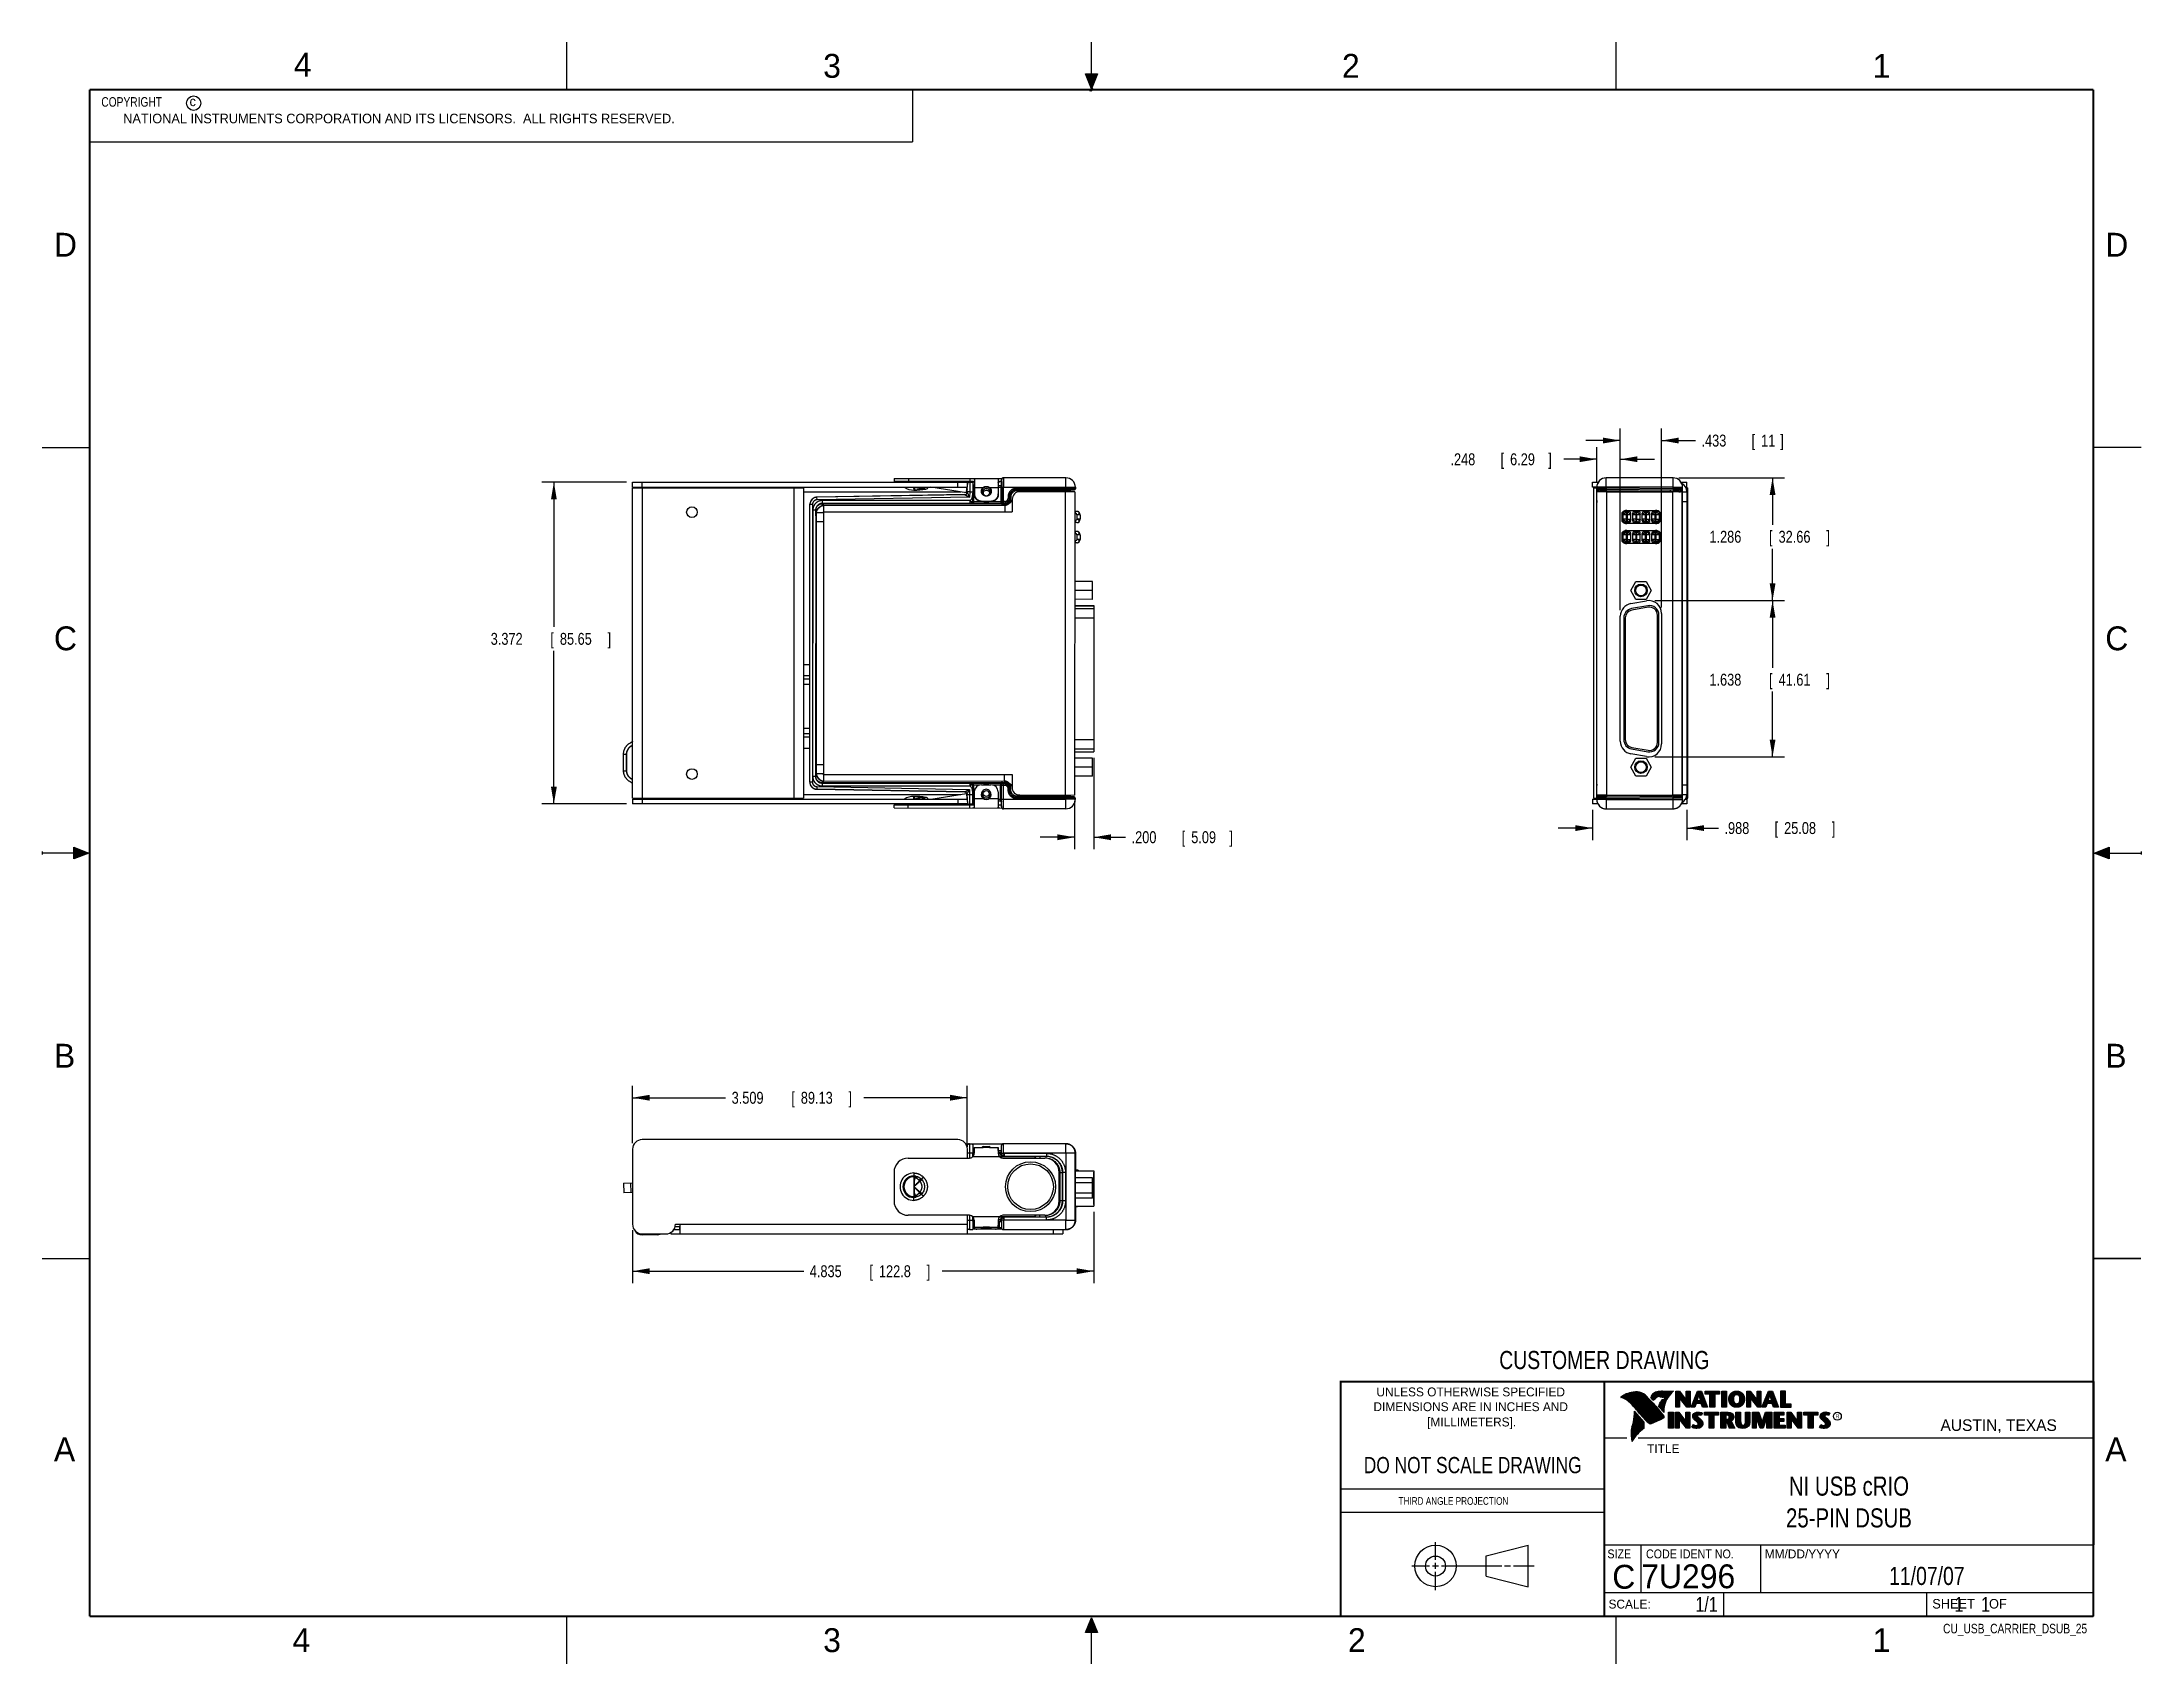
# Model space of a CAD drawing. Header units: inches. Extents: x 0 to 22, y 0 to 17.
import ezdxf
from ezdxf.enums import TextEntityAlignment as Align

# ---------------------------------------------------------------- set-up
doc = ezdxf.new("R2010")
doc.units = ezdxf.units.IN
doc.header["$LTSCALE"] = 1.21
doc.header["$MEASUREMENT"] = 0
doc.layers.get('0').update_dxf_attribs({"linetype": 'CONTINUOUS'})
doc.layers.add('DIMENSIONS', color=7, linetype='CONTINUOUS')
doc.styles.get("Standard").update_dxf_attribs({"font": 'txt', "width": 0.8})
doc.dimstyles.new('DIMSTYLE_1', dxfattribs={"dimtxt": 0.125, "dimasz": 0.18, "dimexe": 0.18, "dimexo": 0.0625, "dimgap": 0.09, "dimtad": 0, "dimtih": 1, "dimtoh": 1, "dimdec": 3, "dimzin": 4, "dimdsep": 46, "dimtxsty": 'STANDARD', "dimblk": '_FILLED', "dimblk1": '_FILLED', "dimblk2": '_FILLED', "dimcen": 0.09, "dimadec": 0, "dimazin": 0, "dimtp": 0.01, "dimtm": 0.01, "dimtfac": 1, "dimtdec": 3, "dimtofl": 0, "dimtmove": 0, "dimatfit": 3, "dimldrblk": '_FILLED', "dimfxl": 1, "dimtolj": 1, "dimtzin": 4, "dimarcsym": 0})

msp = doc.modelspace()

# ---------------------------------------------------------------- texts
at = {"color": 2, "linetype": 'CONTINUOUS'}
for s, height, p in [('4', 0.25, (2.64, 16.6369)), ('3', 0.25, (8.1875, 16.625)), ('2', 0.25, (13.625, 16.625)), ('1', 0.25, (19.1875, 16.625)), ('c', 0.1, (1.5463, 16.328)), ('NATIONAL INSTRUMENTS CORPORATION AND ITS LICENSORS.  ALL RIGHTS RESERVED.', 0.1, (0.851, 16.1482)), ('D', 0.25, (0.125, 14.75)), ('D', 0.25, (21.625, 14.75)), ('C', 0.25, (0.125, 10.625)), ('C', 0.25, (21.625, 10.625)), ('B', 0.25, (0.125, 6.25)), ('B', 0.25, (21.625, 6.25)), ('R', 0.0418, (18.7972, 2.5749)), ('AUSTIN, TEXAS', 0.121576, (19.898, 2.4426)), ('A', 0.25, (0.125, 2.125)), ('TITLE', 0.093, (16.8235, 2.21)), ('A', 0.25, (21.625, 2.125)), ('MM/DD/YYYY', 0.093, (18.0565, 1.1072)), ('SCALE:', 0.093, (16.4187, 0.5815)), ('SHEET    OF', 0.1, (19.8121, 0.5815)), ('4', 0.25, (2.625, 0.125)), ('3', 0.25, (8.1875, 0.125)), ('2', 0.25, (13.6875, 0.125)), ('1', 0.25, (19.1875, 0.125))]:
    msp.add_text(s, height=height, dxfattribs=at).set_placement(p)
at = {"color": 7, "linetype": 'CONTINUOUS', "width": 0.8}
for s, height, p in [('CUSTOMER DRAWING', 0.19, (16.3742, 3.0911)), ('DO NOT SCALE DRAWING', 0.17, (14.9953, 1.9998))]:
    msp.add_text(s, height=height, dxfattribs=at).set_placement(p, align=Align.CENTER)
at = {"color": 2, "linetype": 'CONTINUOUS'}
for s, p in [('UNLESS OTHERWISE SPECIFIED', (14.9742, 2.8049)), ('DIMENSIONS ARE IN INCHES AND', (14.9742, 2.6501)), ('[MILLIMETERS].', (14.9844, 2.4899))]:
    msp.add_text(s, height=0.093, dxfattribs=at).set_placement(p, align=Align.CENTER)
for s, height, width, p in [('THIRD ANGLE PROJECTION', 0.08, 0.8, (14.2178, 1.6686)), ('SIZE', 0.093, 0.9, (16.407, 1.1072)), ('CODE IDENT NO.', 0.093, 0.9, (16.8114, 1.1072))]:
    msp.add_text(s, height=height, dxfattribs=dict(at, width=width)).set_placement(p)
at = {"color": 7, "linetype": 'CONTINUOUS'}
msp.add_text('C', height=0.25, dxfattribs=at).set_placement((16.5785, 0.7893), align=Align.CENTER)
msp.add_text('7U296', height=0.25, dxfattribs=at).set_placement((16.7614, 0.7941))
at = {"color": 7, "linetype": 'CONTINUOUS', "width": 0.8}
msp.add_text('1/1', height=0.15625, dxfattribs=at).set_placement((17.5623, 0.5469), align=Align.RIGHT)
at = {"color": 2, "linetype": 'CONTINUOUS', "width": 0.8}
msp.add_text('CU_USB_CARRIER_DSUB_25', height=0.1, dxfattribs=at).set_placement((21.4352, 0.3213), align=Align.RIGHT)
at = {"color": 2, "linetype": 'CONTINUOUS', "insert": (0.5624, 16.4219), "char_height": 0.1, "width": 1.2, "attachment_point": 1}
msp.add_mtext('  COPYRIGHT    ', dxfattribs=at)
at = {"color": 7, "linetype": 'CONTINUOUS'}
for s, insert, char_height, width, attachment_point in [('NI USB cRIO\\P25-PIN DSUB', (18.9387, 1.9646), 0.2, 1.76, 2), ('11/07/07 ', (19.755, 1.0181), 0.19, 1.368, 2), ('     1    1', (19.8125, 0.7031), 0.15625, 1.375, 1)]:
    msp.add_mtext(s, dxfattribs=dict(at, insert=insert, char_height=char_height, width=width, attachment_point=attachment_point))

# ---------------------------------------------------------------- blocks, each defined once
blk = doc.blocks.new('_FILLED')
at = {"color": 0, "linetype": 'BYBLOCK'}
blk.add_solid([(0, 0), (-1, 0.17), (-1, -0.17)], dxfattribs=at)
blk = doc.blocks.new('*D0')
at = {"layer": 'DIMENSIONS', "color": 2, "linetype": 'CONTINUOUS'}
for p, q in [((6.127, 12.386), (5.24, 12.386)), ((5.365, 12.386), (5.365, 10.869)), ((5.365, 9.014), (5.365, 10.619)), ((6.127, 9.014), (5.24, 9.014))]:
    blk.add_line(p, q, dxfattribs=at)
at = {"layer": 'DIMENSIONS', "color": 2, "linetype": 'CONTINUOUS', "xscale": 0.18, "yscale": 0.18, "zscale": 0.18}
for p, rotation in [((5.365, 12.386), 90), ((5.365, 9.014), 270)]:
    blk.add_blockref('_FILLED', p, dxfattribs=dict(at, rotation=rotation))
at = {"layer": 'DIMENSIONS', "color": 2, "linetype": 'CONTINUOUS', "width": 0.8}
for s, p in [('3.372', (4.703, 10.682)), ('[', (5.328, 10.682)), ('85.65', (5.428, 10.682)), (']', (5.928, 10.682))]:
    blk.add_text(s, height=0.125, dxfattribs=at).set_placement(p)
blk = doc.blocks.new('*D1')
at = {"layer": 'DIMENSIONS', "color": 2, "linetype": 'CONTINUOUS'}
for p, q in [((11.023, 9.498), (11.023, 8.54)), ((10.823, 9.045), (10.823, 8.54)), ((10.823, 8.665), (10.463, 8.665)), ((11.023, 8.665), (11.357, 8.665))]:
    blk.add_line(p, q, dxfattribs=at)
at = {"layer": 'DIMENSIONS', "color": 2, "linetype": 'CONTINUOUS', "xscale": 0.18, "yscale": 0.18, "zscale": 0.18}
blk.add_blockref('_FILLED', (10.823, 8.665), dxfattribs=at)
at = {"layer": 'DIMENSIONS', "color": 2, "linetype": 'CONTINUOUS', "xscale": 0.18, "yscale": 0.18, "zscale": 0.18, "rotation": 180}
blk.add_blockref('_FILLED', (11.023, 8.665), dxfattribs=at)
at = {"layer": 'DIMENSIONS', "color": 2, "linetype": 'CONTINUOUS', "width": 0.8}
for s, p in [('.200', (11.42, 8.603)), ('[', (11.945, 8.603)), ('5.09', (12.045, 8.603)), (']', (12.445, 8.603))]:
    blk.add_text(s, height=0.125, dxfattribs=at).set_placement(p)
blk = doc.blocks.new('*D2')
at = {"layer": 'DIMENSIONS', "color": 2, "linetype": 'CONTINUOUS'}
for p, q in [((6.189, 5.458), (6.189, 6.06)), ((9.698, 5.458), (9.698, 6.06)), ((6.189, 5.935), (7.165, 5.935)), ((9.698, 5.935), (8.615, 5.935))]:
    blk.add_line(p, q, dxfattribs=at)
at = {"layer": 'DIMENSIONS', "color": 2, "linetype": 'CONTINUOUS', "xscale": 0.18, "yscale": 0.18, "zscale": 0.18, "rotation": 180}
blk.add_blockref('_FILLED', (6.189, 5.935), dxfattribs=at)
at = {"layer": 'DIMENSIONS', "color": 2, "linetype": 'CONTINUOUS', "xscale": 0.18, "yscale": 0.18, "zscale": 0.18}
blk.add_blockref('_FILLED', (9.698, 5.935), dxfattribs=at)
at = {"layer": 'DIMENSIONS', "color": 2, "linetype": 'CONTINUOUS', "width": 0.8}
for s, p in [('3.509', (7.228, 5.872)), ('[', (7.853, 5.872)), ('89.13', (7.953, 5.872)), (']', (8.453, 5.872))]:
    blk.add_text(s, height=0.125, dxfattribs=at).set_placement(p)
blk = doc.blocks.new('*D3')
at = {"layer": 'DIMENSIONS', "color": 2, "linetype": 'CONTINUOUS'}
for p, q in [((11.024, 4.738), (11.024, 3.992)), ((6.189, 4.546), (6.189, 3.992)), ((6.189, 4.117), (7.984, 4.117)), ((11.024, 4.117), (9.434, 4.117))]:
    blk.add_line(p, q, dxfattribs=at)
at = {"layer": 'DIMENSIONS', "color": 2, "linetype": 'CONTINUOUS', "xscale": 0.18, "yscale": 0.18, "zscale": 0.18, "rotation": 180}
blk.add_blockref('_FILLED', (6.189, 4.117), dxfattribs=at)
at = {"layer": 'DIMENSIONS', "color": 2, "linetype": 'CONTINUOUS', "xscale": 0.18, "yscale": 0.18, "zscale": 0.18}
blk.add_blockref('_FILLED', (11.024, 4.117), dxfattribs=at)
at = {"layer": 'DIMENSIONS', "color": 2, "linetype": 'CONTINUOUS', "width": 0.8}
for s, p in [('[', (8.672, 4.054)), (']', (9.272, 4.054)), ('4.835', (8.047, 4.054)), ('122.8', (8.772, 4.054))]:
    blk.add_text(s, height=0.125, dxfattribs=at).set_placement(p)
blk = doc.blocks.new('*D4')
at = {"layer": 'DIMENSIONS', "color": 2, "linetype": 'CONTINUOUS'}
for p, q in [((16.252, 8.951), (16.252, 8.636)), ((17.239, 8.951), (17.239, 8.636)), ((16.252, 8.761), (15.892, 8.761)), ((17.239, 8.761), (17.572, 8.761))]:
    blk.add_line(p, q, dxfattribs=at)
at = {"layer": 'DIMENSIONS', "color": 2, "linetype": 'CONTINUOUS', "xscale": 0.18, "yscale": 0.18, "zscale": 0.18}
blk.add_blockref('_FILLED', (16.252, 8.761), dxfattribs=at)
at = {"layer": 'DIMENSIONS', "color": 2, "linetype": 'CONTINUOUS', "xscale": 0.18, "yscale": 0.18, "zscale": 0.18, "rotation": 180}
blk.add_blockref('_FILLED', (17.239, 8.761), dxfattribs=at)
at = {"layer": 'DIMENSIONS', "color": 2, "linetype": 'CONTINUOUS', "width": 0.8}
for s, p in [('.988', (17.634, 8.699)), ('[', (18.159, 8.699)), ('25.08', (18.259, 8.699)), (']', (18.759, 8.699))]:
    blk.add_text(s, height=0.125, dxfattribs=at).set_placement(p)
blk = doc.blocks.new('*D5')
at = {"layer": 'DIMENSIONS', "color": 2, "linetype": 'CONTINUOUS'}
for p, q in [((17.157, 12.432), (18.263, 12.432)), ((18.138, 12.432), (18.138, 11.939)), ((18.138, 11.146), (18.138, 11.689)), ((16.903, 11.146), (18.263, 11.146))]:
    blk.add_line(p, q, dxfattribs=at)
at = {"layer": 'DIMENSIONS', "color": 2, "linetype": 'CONTINUOUS', "xscale": 0.18, "yscale": 0.18, "zscale": 0.18}
for p, rotation in [((18.138, 12.432), 90), ((18.138, 11.146), 270)]:
    blk.add_blockref('_FILLED', p, dxfattribs=dict(at, rotation=rotation))
at = {"layer": 'DIMENSIONS', "color": 2, "linetype": 'CONTINUOUS', "width": 0.8}
for s, p in [('1.286', (17.476, 11.752)), ('[', (18.101, 11.752)), ('32.66', (18.201, 11.752)), (']', (18.701, 11.752))]:
    blk.add_text(s, height=0.125, dxfattribs=at).set_placement(p)
blk = doc.blocks.new('*D6')
at = {"layer": 'DIMENSIONS', "color": 2, "linetype": 'CONTINUOUS'}
for p, q in [((16.903, 11.146), (18.263, 11.146)), ((18.138, 11.146), (18.138, 10.441)), ((18.138, 9.508), (18.138, 10.191)), ((16.903, 9.508), (18.263, 9.508))]:
    blk.add_line(p, q, dxfattribs=at)
at = {"layer": 'DIMENSIONS', "color": 2, "linetype": 'CONTINUOUS', "xscale": 0.18, "yscale": 0.18, "zscale": 0.18}
for p, rotation in [((18.138, 11.146), 90), ((18.138, 9.508), 270)]:
    blk.add_blockref('_FILLED', p, dxfattribs=dict(at, rotation=rotation))
at = {"layer": 'DIMENSIONS', "color": 2, "linetype": 'CONTINUOUS', "width": 0.8}
for s, p in [('1.638', (17.476, 10.254)), ('[', (18.101, 10.254)), ('41.61', (18.201, 10.254)), (']', (18.701, 10.254))]:
    blk.add_text(s, height=0.125, dxfattribs=at).set_placement(p)
blk = doc.blocks.new('*D7')
at = {"layer": 'DIMENSIONS', "color": 2, "linetype": 'CONTINUOUS'}
for p, q in [((16.295, 12.627), (15.949, 12.627)), ((16.295, 12.394), (16.295, 12.752)), ((16.542, 11.045), (16.542, 12.752)), ((16.542, 12.627), (16.902, 12.627))]:
    blk.add_line(p, q, dxfattribs=at)
at = {"layer": 'DIMENSIONS', "color": 2, "linetype": 'CONTINUOUS', "xscale": 0.18, "yscale": 0.18, "zscale": 0.18}
blk.add_blockref('_FILLED', (16.295, 12.627), dxfattribs=at)
at = {"layer": 'DIMENSIONS', "color": 2, "linetype": 'CONTINUOUS', "xscale": 0.18, "yscale": 0.18, "zscale": 0.18, "rotation": 180}
blk.add_blockref('_FILLED', (16.542, 12.627), dxfattribs=at)
at = {"layer": 'DIMENSIONS', "color": 2, "linetype": 'CONTINUOUS', "width": 0.8}
for s, p in [('.248', (14.762, 12.564)), ('[', (15.287, 12.564)), ('6.29', (15.387, 12.564)), (']', (15.787, 12.564))]:
    blk.add_text(s, height=0.125, dxfattribs=at).set_placement(p)
blk = doc.blocks.new('*D8')
at = {"layer": 'DIMENSIONS', "color": 2, "linetype": 'CONTINUOUS'}
for p, q in [((16.542, 12.823), (16.182, 12.823)), ((16.542, 11.045), (16.542, 12.948)), ((16.975, 11.073), (16.975, 12.948)), ((16.975, 12.823), (17.331, 12.823))]:
    blk.add_line(p, q, dxfattribs=at)
at = {"layer": 'DIMENSIONS', "color": 2, "linetype": 'CONTINUOUS', "xscale": 0.18, "yscale": 0.18, "zscale": 0.18}
blk.add_blockref('_FILLED', (16.542, 12.823), dxfattribs=at)
at = {"layer": 'DIMENSIONS', "color": 2, "linetype": 'CONTINUOUS', "xscale": 0.18, "yscale": 0.18, "zscale": 0.18, "rotation": 180}
blk.add_blockref('_FILLED', (16.975, 12.823), dxfattribs=at)
at = {"layer": 'DIMENSIONS', "color": 2, "linetype": 'CONTINUOUS', "width": 0.8}
for s, p in [('.433', (17.393, 12.76)), ('[', (17.918, 12.76)), ('11', (18.018, 12.76)), (']', (18.218, 12.76))]:
    blk.add_text(s, height=0.125, dxfattribs=at).set_placement(p)

# ---------------------------------------------------------------- dimensions: what is measured, and where the dimension line sits
at = {"layer": 'DIMENSIONS', "color": 2, "linetype": 'CONTINUOUS'}
for base, p1, p2, picture, middle in [((16.9753, 12.8229), (16.5423, 11.0445), (16.9753, 11.0732), '*D8', (17.8557, 12.8229)), ((11.0241, 4.117), (6.1895, 4.5457), (11.0241, 4.7377), '*D3', (8.709, 4.117))]:
    dim = msp.add_linear_dim(base=base, p1=p1, p2=p2, dimstyle='DIMSTYLE_1', dxfattribs=at)
    dim.commit()
    dim.dimension.update_dxf_attribs({"geometry": picture, "text_midpoint": middle, "dimtype": 160})
for base, p1, p2, angle, picture, middle in [((16.2948292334, 12.6268108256), (16.5423292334, 11.0445081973), (16.2948292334, 12.3942529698), 180, '*D7', (15.3241372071, 12.6268108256)), ((5.3652, 9.0137), (6.127, 12.3857), (6.127, 9.0137), 270, '*D0', (5.3652, 10.7441)), ((18.1382, 12.4318), (16.9028, 11.1457), (17.1573, 12.4318), 90, '*D5', (18.1382, 11.8145)), ((18.1382, 9.5076), (16.9028, 11.1457), (16.9028, 9.5076), 270, '*D6', (18.1382, 10.316)), ((10.823, 8.6651), (11.0232, 9.4981), (10.823, 9.0452), 180, '*D1', (11.9824, 8.6651)), ((16.2518292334, 8.7610429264), (17.2393292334, 8.9511674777), (16.2518292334, 8.9511674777), 180, '*D4', (18.2465995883, 8.7610429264)), ((6.1895, 5.9348), (9.6985, 5.4582), (6.1895, 5.4582), 180, '*D2', (7.8901, 5.9348))]:
    dim = msp.add_linear_dim(base=base, p1=p1, p2=p2, angle=angle, dimstyle='DIMSTYLE_1', dxfattribs=at)
    dim.commit()
    dim.dimension.update_dxf_attribs({"geometry": picture, "text_midpoint": middle, "dimtype": 160})

# ---------------------------------------------------------------- hatches: boundary and pattern name
at = {"linetype": 'CONTINUOUS'}
for points in [[(11, 16.51), (10.9375, 16.6663), (11.0625, 16.6663)], [(0.3337, 8.5625), (0.49, 8.5), (0.3337, 8.4375)], [(21.6663, 8.5625), (21.6663, 8.4375), (21.51, 8.5)], [(10.9375, 0.3287), (11, 0.485), (11.0625, 0.3287)]]:
    msp.add_hatch(color=2, dxfattribs=at).paths.add_polyline_path(points)

# ---------------------------------------------------------------- linework, layer by layer
at = {"color": 2, "linetype": 'CONTINUOUS'}
for p, q in [((5.5, 16.5), (5.5, 17)), ((11, 16.485), (11, 17)), ((16.5, 16.5), (16.5, 17)), ((11, 16.51), (10.9375, 16.6663)), ((10.9375, 16.6663), (11.0625, 16.6663)), ((11.015, 16.515), (10.985, 16.485)), ((10.985, 16.485), (11, 16.515)), ((11.0625, 16.6663), (11, 16.51)), ((11, 16.485), (11.015, 16.515)), ((0.4999, 16.5), (9.1249, 16.5)), ((0.4999, 16.5), (0.4999, 15.9531)), ((9.1249, 16.5), (9.1249, 15.9531)), ((0.4999, 15.9531), (9.1249, 15.9531)), ((0, 12.75), (0.5, 12.75)), ((22, 12.75), (21.5, 12.75)), ((0, 8.515), (0, 8.485)), ((0.49, 8.5), (0, 8.5)), ((0.3337, 8.4375), (0.3337, 8.5625)), ((0.3337, 8.5625), (0.49, 8.5)), ((0.49, 8.5), (0.3337, 8.4375)), ((21.51, 8.5), (21.6663, 8.5625)), ((21.51, 8.5), (22, 8.5)), ((21.6663, 8.4375), (21.51, 8.5)), ((21.6663, 8.5625), (21.6663, 8.4375)), ((22, 8.515), (22, 8.485)), ((0, 4.25), (0.5, 4.25)), ((16.3737, 2.9596), (21.5037, 2.9596)), ((16.3737, 2.9596), (16.3737, 1.2496)), ((16.375, 2.96), (21.5, 2.96)), ((21.5037, 2.9596), (21.5037, 1.2496)), ((16.5578, 2.796), (16.5578, 2.7989)), ((16.5646, 2.7936), (16.5646, 2.8033)), ((16.5714, 2.7909), (16.5714, 2.8075)), ((16.5782, 2.788), (16.5782, 2.8116)), ((16.5851, 2.7849), (16.5851, 2.8154)), ((16.5919, 2.7815), (16.5919, 2.819)), ((16.5987, 2.7778), (16.5987, 2.8221)), ((16.6055, 2.7738), (16.6055, 2.8249)), ((16.6124, 2.7696), (16.6124, 2.8276)), ((16.6192, 2.765), (16.6192, 2.8301)), ((16.626, 2.7601), (16.626, 2.8325)), ((16.6329, 2.7549), (16.6329, 2.8347)), ((16.6397, 2.7492), (16.6397, 2.8367)), ((16.6465, 2.7431), (16.6465, 2.8386)), ((16.6533, 2.7366), (16.6533, 2.8403)), ((16.6602, 2.7295), (16.6602, 2.8419)), ((16.667, 2.7221), (16.667, 2.8435)), ((16.6738, 2.7146), (16.6738, 2.8449)), ((16.6806, 2.707), (16.6806, 2.8459)), ((16.6875, 2.6995), (16.6875, 2.8467)), ((16.7939, 2.533), (16.6919, 2.6489)), ((16.6943, 2.6918), (16.6943, 2.8472)), ((16.7011, 2.6841), (16.7011, 2.8474)), ((16.708, 2.6764), (16.708, 2.8474)), ((16.7148, 2.6685), (16.7148, 2.847)), ((16.7216, 2.6607), (16.7216, 2.8465)), ((16.7284, 2.6527), (16.7284, 2.8456)), ((16.7353, 2.6447), (16.7353, 2.8445)), ((16.7421, 2.6366), (16.7421, 2.8431)), ((16.7489, 2.6285), (16.7489, 2.8417)), ((16.7557, 2.6204), (16.7557, 2.84)), ((16.7626, 2.6125), (16.7626, 2.8378)), ((16.7694, 2.6046), (16.7694, 2.8352)), ((16.7762, 2.5968), (16.7762, 2.8321)), ((16.7831, 2.5891), (16.7831, 2.8284)), ((16.7899, 2.5815), (16.7899, 2.8242)), ((16.7967, 2.5739), (16.7967, 2.8193)), ((16.8035, 2.5665), (16.8035, 2.8136)), ((16.8104, 2.5591), (16.8104, 2.807)), ((16.8172, 2.5519), (16.8172, 2.7996)), ((16.824, 2.5447), (16.824, 2.7924)), ((16.8308, 2.5375), (16.8308, 2.7853)), ((16.8377, 2.5314), (16.8377, 2.7781)), ((16.8445, 2.5262), (16.8445, 2.7709)), ((16.8513, 2.523), (16.8513, 2.7637)), ((16.8581, 2.5224), (16.8581, 2.7565)), ((16.8864, 2.7664), (16.8632, 2.7937)), ((16.865, 2.5241), (16.865, 2.7493)), ((16.8877, 2.7723), (16.8682, 2.7952)), ((16.8718, 2.791), (16.8718, 2.8085)), ((16.8718, 2.527), (16.8718, 2.7421)), ((16.8786, 2.783), (16.8786, 2.8206)), ((16.8786, 2.5298), (16.8786, 2.7348)), ((16.8855, 2.7749), (16.8855, 2.8281)), ((16.8855, 2.5327), (16.8855, 2.727)), ((16.8923, 2.7747), (16.8923, 2.8335)), ((16.8923, 2.5356), (16.8923, 2.7187)), ((16.8991, 2.7788), (16.8991, 2.8375)), ((16.8991, 2.5385), (16.8991, 2.7104)), ((16.9059, 2.7837), (16.9059, 2.8408)), ((16.9059, 2.5415), (16.9059, 2.7022)), ((16.9128, 2.7896), (16.9128, 2.8436)), ((16.9128, 2.5446), (16.9128, 2.6939)), ((16.9196, 2.7966), (16.9196, 2.8459)), ((16.9196, 2.5477), (16.9196, 2.6856)), ((16.9264, 2.8018), (16.9264, 2.8477)), ((16.9264, 2.5508), (16.9264, 2.6774)), ((16.9332, 2.8053), (16.9332, 2.849)), ((16.9332, 2.554), (16.9332, 2.6691)), ((16.9401, 2.8077), (16.9401, 2.8499)), ((16.9401, 2.5573), (16.9401, 2.6608)), ((16.9616, 2.6797), (16.9434, 2.7005)), ((16.9469, 2.8082), (16.9469, 2.8509)), ((16.9469, 2.5606), (16.9469, 2.6526)), ((16.9653, 2.6828), (16.9492, 2.7013)), ((16.9537, 2.8069), (16.9537, 2.8518)), ((16.9537, 2.696), (16.9537, 2.7109)), ((16.9537, 2.5639), (16.9537, 2.6443)), ((16.9606, 2.8048), (16.9606, 2.8525)), ((16.9606, 2.6882), (16.9606, 2.7266)), ((16.9674, 2.8034), (16.9674, 2.8531)), ((16.9674, 2.6802), (16.9674, 2.7444)), ((16.9742, 2.8027), (16.9742, 2.8536)), ((16.9742, 2.672), (16.9742, 2.7568)), ((16.981, 2.8023), (16.981, 2.854)), ((16.981, 2.664), (16.981, 2.7634)), ((16.9838, 2.8589), (17.0997, 2.8607)), ((16.9839, 2.8541), (17.087, 2.8557)), ((16.9879, 2.802), (16.9879, 2.8542)), ((16.9879, 2.6563), (16.9879, 2.7665)), ((16.999, 2.637), (16.9946, 2.6418)), ((16.9947, 2.8019), (16.9947, 2.8543)), ((16.9947, 2.6748), (16.9947, 2.7683)), ((17.0015, 2.8005), (17.0015, 2.8544)), ((17.0015, 2.7195), (17.0015, 2.7694)), ((17.0083, 2.7963), (17.0083, 2.8545)), ((17.0083, 2.7388), (17.0083, 2.7698)), ((17.0152, 2.755), (17.0152, 2.8546)), ((17.022, 2.7691), (17.022, 2.8547)), ((17.0288, 2.7817), (17.0288, 2.8548)), ((17.0357, 2.7931), (17.0357, 2.8549)), ((17.0425, 2.8035), (17.0425, 2.855)), ((17.0493, 2.8131), (17.0493, 2.8551)), ((17.0561, 2.822), (17.0561, 2.8552)), ((17.063, 2.8303), (17.063, 2.8553)), ((17.0698, 2.8381), (17.0698, 2.8554)), ((17.0766, 2.8454), (17.0766, 2.8555)), ((17.1243, 2.8592), (17.1609, 2.8592)), ((17.1243, 2.6915), (17.1243, 2.8592)), ((17.1637, 2.6915), (17.1243, 2.6915)), ((17.1291, 2.8543), (17.1585, 2.8543)), ((17.1291, 2.6963), (17.1291, 2.8543)), ((17.1589, 2.6963), (17.1291, 2.6963)), ((17.1381, 2.6963), (17.1381, 2.8543)), ((17.1447, 2.6963), (17.1447, 2.8543)), ((17.1514, 2.6963), (17.1514, 2.8543)), ((17.1589, 2.8042), (17.1581, 2.8543)), ((17.1585, 2.8543), (17.2383, 2.7492)), ((17.2418, 2.6963), (17.1589, 2.8042)), ((17.1589, 2.8042), (17.1589, 2.6963)), ((17.1609, 2.8592), (17.2334, 2.7636)), ((17.2395, 2.6915), (17.1637, 2.7899)), ((17.1637, 2.7899), (17.1637, 2.6915)), ((17.1648, 2.7965), (17.1648, 2.8461)), ((17.1714, 2.7879), (17.1714, 2.8373)), ((17.1781, 2.7792), (17.1781, 2.8285)), ((17.1848, 2.7705), (17.1848, 2.8197)), ((17.1915, 2.7618), (17.1915, 2.8109)), ((17.1981, 2.7531), (17.1981, 2.8021)), ((17.2048, 2.7445), (17.2048, 2.7933)), ((17.2115, 2.7358), (17.2115, 2.7845)), ((17.2182, 2.7271), (17.2182, 2.7757)), ((17.2248, 2.7184), (17.2248, 2.7669)), ((17.2315, 2.7098), (17.2315, 2.7581)), ((17.2334, 2.8592), (17.2732, 2.8592)), ((17.2334, 2.7636), (17.2334, 2.8592)), ((17.2382, 2.7011), (17.2383, 2.7492)), ((17.2383, 2.8543), (17.2684, 2.8543)), ((17.2383, 2.7492), (17.2383, 2.8543)), ((17.2732, 2.6915), (17.2395, 2.6915)), ((17.2684, 2.6963), (17.2418, 2.6963)), ((17.2449, 2.6963), (17.2449, 2.8543)), ((17.2515, 2.6963), (17.2515, 2.8543)), ((17.2582, 2.6963), (17.2582, 2.8543)), ((17.2649, 2.6963), (17.2649, 2.8543)), ((17.2684, 2.8543), (17.2684, 2.6963)), ((17.2732, 2.8592), (17.2732, 2.6915)), ((17.2831, 2.6915), (17.3516, 2.8591)), ((17.3228, 2.6915), (17.2831, 2.6915)), ((17.2903, 2.6964), (17.3548, 2.8542)), ((17.3195, 2.6964), (17.2903, 2.6964)), ((17.2983, 2.6964), (17.2983, 2.7158)), ((17.3049, 2.6964), (17.3049, 2.7322)), ((17.3116, 2.6964), (17.3116, 2.7485)), ((17.3183, 2.6964), (17.3183, 2.7648)), ((17.3356, 2.7364), (17.3195, 2.6964)), ((17.3388, 2.7316), (17.3228, 2.6915)), ((17.325, 2.7101), (17.325, 2.7812)), ((17.3316, 2.7267), (17.3316, 2.7975)), ((17.394, 2.7364), (17.3356, 2.7364)), ((17.3383, 2.7364), (17.3383, 2.8138)), ((17.3905, 2.7316), (17.3388, 2.7316)), ((17.3409, 2.7533), (17.3624, 2.8228)), ((17.389, 2.7533), (17.3409, 2.7533)), ((17.345, 2.7666), (17.345, 2.8302)), ((17.345, 2.7364), (17.345, 2.7533)), ((17.3475, 2.7581), (17.3659, 2.8179)), ((17.3827, 2.7581), (17.3475, 2.7581)), ((17.3516, 2.8591), (17.3938, 2.8591)), ((17.3517, 2.7882), (17.3517, 2.8465)), ((17.3517, 2.7364), (17.3517, 2.7533)), ((17.3548, 2.8542), (17.3905, 2.8542)), ((17.3583, 2.8098), (17.3583, 2.8542)), ((17.3583, 2.7364), (17.3583, 2.7533)), ((17.3624, 2.8228), (17.3701, 2.8228)), ((17.365, 2.8228), (17.365, 2.8542)), ((17.365, 2.7364), (17.365, 2.7533)), ((17.3659, 2.8179), (17.3664, 2.8179)), ((17.3664, 2.8179), (17.3827, 2.7581)), ((17.3701, 2.8228), (17.389, 2.7533)), ((17.3717, 2.817), (17.3717, 2.8542)), ((17.3717, 2.7364), (17.3717, 2.7533)), ((17.3784, 2.7925), (17.3784, 2.8542)), ((17.3784, 2.7364), (17.3784, 2.7533)), ((17.385, 2.7679), (17.385, 2.8542)), ((17.385, 2.7364), (17.385, 2.7533)), ((17.3905, 2.8542), (17.4504, 2.6964)), ((17.4039, 2.6915), (17.3905, 2.7316)), ((17.3917, 2.7364), (17.3917, 2.851)), ((17.3938, 2.8591), (17.4574, 2.6915)), ((17.4074, 2.6964), (17.394, 2.7364)), ((17.3984, 2.7232), (17.3984, 2.8334)), ((17.4574, 2.6915), (17.4039, 2.6915)), ((17.4051, 2.7034), (17.4051, 2.8158)), ((17.4504, 2.6964), (17.4074, 2.6964)), ((17.4118, 2.6964), (17.4118, 2.7982)), ((17.4184, 2.6964), (17.4184, 2.7806)), ((17.4251, 2.6964), (17.4251, 2.763)), ((17.4318, 2.6964), (17.4318, 2.7455)), ((17.4327, 2.8591), (17.5802, 2.8591)), ((17.4327, 2.8278), (17.4327, 2.8591)), ((17.481, 2.8278), (17.4327, 2.8278)), ((17.4375, 2.8542), (17.5753, 2.8542)), ((17.4375, 2.8327), (17.4375, 2.8542)), ((17.4859, 2.8327), (17.4375, 2.8327)), ((17.4385, 2.6964), (17.4385, 2.7279)), ((17.4451, 2.8327), (17.4451, 2.8542)), ((17.4451, 2.6964), (17.4451, 2.7103)), ((17.4518, 2.8327), (17.4518, 2.8542)), ((17.4585, 2.8327), (17.4585, 2.8542)), ((17.4652, 2.8327), (17.4652, 2.8542)), ((17.4718, 2.8327), (17.4718, 2.8542)), ((17.4785, 2.8327), (17.4785, 2.8542)), ((17.481, 2.6915), (17.481, 2.8278)), ((17.5318, 2.6915), (17.481, 2.6915)), ((17.4859, 2.8327), (17.4852, 2.8542)), ((17.4859, 2.6964), (17.4859, 2.8327)), ((17.5269, 2.6964), (17.4859, 2.6964)), ((17.4919, 2.6964), (17.4919, 2.8542)), ((17.4985, 2.6964), (17.4985, 2.8542)), ((17.5052, 2.6964), (17.5052, 2.8542)), ((17.5119, 2.6964), (17.5119, 2.8542)), ((17.5186, 2.6964), (17.5186, 2.8542)), ((17.5269, 2.8327), (17.5252, 2.8542)), ((17.5753, 2.8327), (17.5269, 2.8327)), ((17.5269, 2.8327), (17.5269, 2.6964)), ((17.5802, 2.8278), (17.5318, 2.8278)), ((17.5318, 2.8278), (17.5318, 2.6915)), ((17.5319, 2.8327), (17.5319, 2.8542)), ((17.5386, 2.8327), (17.5386, 2.8542)), ((17.5453, 2.8327), (17.5453, 2.8542)), ((17.5519, 2.8327), (17.5519, 2.8542)), ((17.5586, 2.8327), (17.5586, 2.8542)), ((17.5653, 2.8327), (17.5653, 2.8542)), ((17.572, 2.8327), (17.572, 2.8542)), ((17.5753, 2.8542), (17.5753, 2.8327)), ((17.5802, 2.8591), (17.5802, 2.8278)), ((17.6059, 2.8591), (17.6565, 2.8591)), ((17.6059, 2.6915), (17.6059, 2.8591)), ((17.6565, 2.6915), (17.6059, 2.6915)), ((17.6108, 2.8542), (17.6516, 2.8542)), ((17.6108, 2.6964), (17.6108, 2.8542)), ((17.6516, 2.6964), (17.6108, 2.6964)), ((17.6187, 2.6964), (17.6187, 2.8542)), ((17.6254, 2.6964), (17.6254, 2.8542)), ((17.632, 2.6964), (17.632, 2.8542)), ((17.6387, 2.6964), (17.6387, 2.8542)), ((17.6454, 2.6964), (17.6454, 2.8542)), ((17.6516, 2.8542), (17.6516, 2.6964)), ((17.6565, 2.8591), (17.6565, 2.6915)), ((17.6849, 2.7803), (17.6851, 2.7836)), ((17.6849, 2.7769), (17.6849, 2.7803)), ((17.6849, 2.7735), (17.6849, 2.7769)), ((17.6851, 2.7701), (17.6849, 2.7735)), ((17.6851, 2.7836), (17.6853, 2.7869)), ((17.6854, 2.7668), (17.6851, 2.7701)), ((17.6853, 2.7869), (17.6857, 2.7901)), ((17.6859, 2.7634), (17.6854, 2.7668)), ((17.6857, 2.7901), (17.6862, 2.7933)), ((17.6864, 2.76), (17.6859, 2.7634)), ((17.6862, 2.7933), (17.6868, 2.7964)), ((17.687, 2.7567), (17.6864, 2.76)), ((17.6868, 2.7964), (17.6876, 2.7995)), ((17.6878, 2.7535), (17.687, 2.7567)), ((17.6876, 2.7995), (17.6884, 2.8024)), ((17.6886, 2.7503), (17.6878, 2.7535)), ((17.6884, 2.8024), (17.6893, 2.8053)), ((17.6895, 2.7471), (17.6886, 2.7503)), ((17.6893, 2.8053), (17.6904, 2.8081)), ((17.6905, 2.7441), (17.6895, 2.7471)), ((17.6904, 2.8081), (17.6915, 2.8108)), ((17.6905, 2.7441), (17.6904, 2.8081)), ((17.6917, 2.7411), (17.6905, 2.7441)), ((17.6915, 2.8108), (17.6928, 2.8135)), ((17.6929, 2.7383), (17.6917, 2.7411)), ((17.6928, 2.8135), (17.6942, 2.8161)), ((17.6942, 2.7355), (17.6929, 2.7383)), ((17.6942, 2.8161), (17.6957, 2.8186)), ((17.6956, 2.7327), (17.6942, 2.7355)), ((17.6971, 2.7301), (17.6956, 2.7327)), ((17.6957, 2.8186), (17.6973, 2.8211)), ((17.6971, 2.7301), (17.6973, 2.8211)), ((17.6987, 2.7275), (17.6971, 2.7301)), ((17.6973, 2.8211), (17.699, 2.8236)), ((17.7003, 2.725), (17.6987, 2.7275)), ((17.699, 2.8236), (17.7008, 2.826)), ((17.7021, 2.7226), (17.7003, 2.725)), ((17.7008, 2.826), (17.7028, 2.8284)), ((17.704, 2.7203), (17.7021, 2.7226)), ((17.7028, 2.8284), (17.7048, 2.8307)), ((17.704, 2.7203), (17.7048, 2.8307)), ((17.706, 2.7181), (17.704, 2.7203)), ((17.7048, 2.8307), (17.707, 2.833)), ((17.708, 2.7159), (17.706, 2.7181)), ((17.707, 2.833), (17.7092, 2.8351)), ((17.7102, 2.7138), (17.708, 2.7159)), ((17.7092, 2.8351), (17.7114, 2.8372)), ((17.7102, 2.7138), (17.7114, 2.8372)), ((17.7124, 2.7119), (17.7102, 2.7138)), ((17.7114, 2.8372), (17.7138, 2.8392)), ((17.7147, 2.71), (17.7124, 2.7119)), ((17.7138, 2.8392), (17.7162, 2.841)), ((17.717, 2.7082), (17.7147, 2.71)), ((17.7162, 2.841), (17.7186, 2.8427)), ((17.717, 2.7082), (17.7186, 2.8427)), ((17.7195, 2.7066), (17.717, 2.7082)), ((17.7186, 2.8427), (17.721, 2.8444)), ((17.722, 2.705), (17.7195, 2.7066)), ((17.721, 2.8444), (17.7235, 2.8459)), ((17.7246, 2.7036), (17.722, 2.705)), ((17.7235, 2.8459), (17.7261, 2.8472)), ((17.7246, 2.7036), (17.7235, 2.8459)), ((17.7273, 2.7022), (17.7246, 2.7036)), ((17.7261, 2.8472), (17.7287, 2.8485)), ((17.7267, 2.7789), (17.7268, 2.7812)), ((17.7267, 2.7766), (17.7267, 2.7789)), ((17.7267, 2.7743), (17.7267, 2.7766)), ((17.7268, 2.772), (17.7267, 2.7743)), ((17.7268, 2.7812), (17.7269, 2.7835)), ((17.7269, 2.7696), (17.7268, 2.772)), ((17.7269, 2.7835), (17.727, 2.7857)), ((17.727, 2.7673), (17.7269, 2.7696)), ((17.727, 2.7857), (17.7272, 2.7879)), ((17.7272, 2.765), (17.727, 2.7673)), ((17.7272, 2.7879), (17.7274, 2.79)), ((17.7274, 2.7628), (17.7272, 2.765)), ((17.7301, 2.701), (17.7273, 2.7022)), ((17.7274, 2.79), (17.7276, 2.7921)), ((17.7277, 2.7606), (17.7274, 2.7628)), ((17.7276, 2.7921), (17.7279, 2.7941)), ((17.728, 2.7584), (17.7277, 2.7606)), ((17.7279, 2.7941), (17.7282, 2.7961)), ((17.7283, 2.7563), (17.728, 2.7584)), ((17.7282, 2.7961), (17.7286, 2.798)), ((17.7287, 2.7543), (17.7283, 2.7563)), ((17.7286, 2.798), (17.729, 2.7998)), ((17.7287, 2.8485), (17.7314, 2.8497)), ((17.7291, 2.7523), (17.7287, 2.7543)), ((17.729, 2.7998), (17.7294, 2.8016)), ((17.7295, 2.7503), (17.7291, 2.7523)), ((17.7294, 2.8016), (17.7299, 2.8034)), ((17.73, 2.7485), (17.7295, 2.7503)), ((17.7299, 2.8034), (17.7304, 2.8051)), ((17.7306, 2.7466), (17.73, 2.7485)), ((17.7301, 2.701), (17.7305, 2.7469)), ((17.733, 2.6999), (17.7301, 2.701)), ((17.7304, 2.8051), (17.7309, 2.8068)), ((17.7311, 2.7449), (17.7306, 2.7466)), ((17.7309, 2.8068), (17.7316, 2.8085)), ((17.731, 2.807), (17.7314, 2.8497)), ((17.7318, 2.7431), (17.7311, 2.7449)), ((17.7314, 2.8497), (17.7342, 2.8508)), ((17.7316, 2.8085), (17.7322, 2.8101)), ((17.7324, 2.7414), (17.7318, 2.7431)), ((17.7322, 2.8101), (17.7329, 2.8117)), ((17.7331, 2.7398), (17.7324, 2.7414)), ((17.7329, 2.8117), (17.7337, 2.8133)), ((17.736, 2.6989), (17.733, 2.6999)), ((17.7339, 2.7382), (17.7331, 2.7398)), ((17.7337, 2.8133), (17.7345, 2.8149)), ((17.7347, 2.7366), (17.7339, 2.7382)), ((17.7342, 2.8508), (17.737, 2.8517)), ((17.7345, 2.8149), (17.7354, 2.8164)), ((17.7355, 2.7351), (17.7347, 2.7366)), ((17.7354, 2.8164), (17.7364, 2.8178)), ((17.7365, 2.7337), (17.7355, 2.7351)), ((17.7391, 2.698), (17.736, 2.6989)), ((17.7364, 2.8178), (17.7374, 2.8192)), ((17.7374, 2.7323), (17.7365, 2.7337)), ((17.737, 2.8517), (17.7399, 2.8526)), ((17.7374, 2.8193), (17.737, 2.8517)), ((17.7374, 2.8192), (17.7384, 2.8206)), ((17.7385, 2.7309), (17.7374, 2.7323)), ((17.7384, 2.8206), (17.7395, 2.8218)), ((17.7388, 2.698), (17.7384, 2.7309)), ((17.7396, 2.7296), (17.7385, 2.7309)), ((17.7423, 2.6972), (17.7391, 2.698)), ((17.7395, 2.8218), (17.7407, 2.823)), ((17.7408, 2.7283), (17.7396, 2.7296)), ((17.7399, 2.8526), (17.7429, 2.8534)), ((17.7407, 2.823), (17.742, 2.8241)), ((17.742, 2.7272), (17.7408, 2.7283)), ((17.742, 2.8241), (17.7432, 2.8252)), ((17.7433, 2.7261), (17.742, 2.7272)), ((17.7456, 2.6966), (17.7423, 2.6972)), ((17.7429, 2.8534), (17.7459, 2.8541)), ((17.7432, 2.8252), (17.7446, 2.8261)), ((17.7446, 2.725), (17.7433, 2.7261)), ((17.7446, 2.8261), (17.746, 2.827)), ((17.746, 2.7241), (17.7446, 2.725)), ((17.7455, 2.8267), (17.7455, 2.854)), ((17.7455, 2.6966), (17.7455, 2.7244)), ((17.7489, 2.696), (17.7456, 2.6966)), ((17.7459, 2.8541), (17.749, 2.8546)), ((17.746, 2.827), (17.7474, 2.8278)), ((17.7475, 2.7232), (17.746, 2.7241)), ((17.7474, 2.8278), (17.7488, 2.8285)), ((17.749, 2.7224), (17.7475, 2.7232)), ((17.7488, 2.8285), (17.7503, 2.8291)), ((17.7523, 2.6956), (17.7489, 2.696)), ((17.749, 2.8546), (17.7522, 2.8551)), ((17.7506, 2.7217), (17.749, 2.7224)), ((17.7503, 2.8291), (17.7519, 2.8297)), ((17.7522, 2.7212), (17.7506, 2.7217)), ((17.7519, 2.8297), (17.7535, 2.8301)), ((17.7522, 2.8551), (17.7553, 2.8554)), ((17.7522, 2.8298), (17.7522, 2.8551)), ((17.7538, 2.7207), (17.7522, 2.7212)), ((17.7522, 2.6956), (17.7522, 2.7212)), ((17.7557, 2.6953), (17.7523, 2.6956)), ((17.7535, 2.8301), (17.7551, 2.8305)), ((17.7555, 2.7203), (17.7538, 2.7207)), ((17.7551, 2.8305), (17.7567, 2.8308)), ((17.7553, 2.8554), (17.7585, 2.8556)), ((17.7572, 2.72), (17.7555, 2.7203)), ((17.7591, 2.6952), (17.7557, 2.6953)), ((17.7567, 2.8308), (17.7584, 2.8311)), ((17.7589, 2.7198), (17.7572, 2.72)), ((17.7584, 2.8311), (17.7601, 2.8312)), ((17.7585, 2.8556), (17.7616, 2.8557)), ((17.7589, 2.8311), (17.7589, 2.8556)), ((17.7606, 2.7197), (17.7589, 2.7198)), ((17.7589, 2.6952), (17.7589, 2.7198)), ((17.7625, 2.6951), (17.7591, 2.6952)), ((17.7601, 2.8312), (17.7618, 2.8312)), ((17.7624, 2.7198), (17.7606, 2.7197)), ((17.7616, 2.8557), (17.7648, 2.8556)), ((17.7618, 2.8312), (17.7636, 2.8311)), ((17.7641, 2.7199), (17.7624, 2.7198)), ((17.7659, 2.6952), (17.7625, 2.6951)), ((17.7636, 2.8311), (17.7653, 2.831)), ((17.7658, 2.7201), (17.7641, 2.7199)), ((17.7648, 2.8556), (17.768, 2.8555)), ((17.7653, 2.831), (17.767, 2.8307)), ((17.7655, 2.6952), (17.7659, 2.7201)), ((17.7675, 2.7204), (17.7658, 2.7201)), ((17.7692, 2.6953), (17.7659, 2.6952)), ((17.767, 2.8307), (17.7686, 2.8304)), ((17.7692, 2.7208), (17.7675, 2.7204)), ((17.7676, 2.8306), (17.768, 2.8555)), ((17.768, 2.8555), (17.7711, 2.8552)), ((17.7686, 2.8304), (17.7703, 2.83)), ((17.7709, 2.7213), (17.7692, 2.7208)), ((17.7724, 2.6956), (17.7692, 2.6953)), ((17.7703, 2.83), (17.7719, 2.8295)), ((17.7725, 2.7218), (17.7709, 2.7213)), ((17.7711, 2.8552), (17.7742, 2.8548)), ((17.7719, 2.8295), (17.7734, 2.8289)), ((17.7722, 2.6956), (17.7725, 2.7218)), ((17.7756, 2.6961), (17.7724, 2.6956)), ((17.7741, 2.7224), (17.7725, 2.7218)), ((17.7734, 2.8289), (17.775, 2.8283)), ((17.7739, 2.8287), (17.7742, 2.8548)), ((17.7756, 2.7231), (17.7741, 2.7224)), ((17.7742, 2.8548), (17.7773, 2.8542)), ((17.775, 2.8283), (17.7764, 2.8276)), ((17.7771, 2.7238), (17.7756, 2.7231)), ((17.7788, 2.6966), (17.7756, 2.6961)), ((17.7764, 2.8276), (17.7778, 2.8268)), ((17.7785, 2.7246), (17.7771, 2.7238)), ((17.7773, 2.8542), (17.7804, 2.8536)), ((17.7778, 2.8268), (17.7792, 2.826)), ((17.7798, 2.7255), (17.7785, 2.7246)), ((17.7819, 2.6972), (17.7788, 2.6966)), ((17.7789, 2.6966), (17.7792, 2.7251)), ((17.7792, 2.826), (17.7805, 2.8251)), ((17.7811, 2.7265), (17.7798, 2.7255)), ((17.7801, 2.8254), (17.7804, 2.8536)), ((17.7804, 2.8536), (17.7834, 2.8528)), ((17.7805, 2.8251), (17.7817, 2.8242)), ((17.7824, 2.7276), (17.7811, 2.7265)), ((17.7817, 2.8242), (17.7829, 2.8232)), ((17.785, 2.698), (17.7819, 2.6972)), ((17.7835, 2.7287), (17.7824, 2.7276)), ((17.7829, 2.8232), (17.784, 2.8221)), ((17.7834, 2.8528), (17.7864, 2.8519)), ((17.7846, 2.7299), (17.7835, 2.7287)), ((17.784, 2.8221), (17.785, 2.821)), ((17.7857, 2.7312), (17.7846, 2.7299)), ((17.785, 2.821), (17.786, 2.8198)), ((17.788, 2.6989), (17.785, 2.698)), ((17.7867, 2.7326), (17.7857, 2.7312)), ((17.786, 2.8198), (17.7869, 2.8186)), ((17.7864, 2.8519), (17.7893, 2.8509)), ((17.7867, 2.8189), (17.7864, 2.8519)), ((17.7876, 2.734), (17.7867, 2.7326)), ((17.7869, 2.8186), (17.7878, 2.8173)), ((17.7884, 2.7354), (17.7876, 2.734)), ((17.788, 2.6989), (17.7876, 2.734)), ((17.7878, 2.8173), (17.7886, 2.816)), ((17.791, 2.7), (17.788, 2.6989)), ((17.7892, 2.7369), (17.7884, 2.7354)), ((17.7886, 2.816), (17.7894, 2.8146)), ((17.79, 2.7385), (17.7892, 2.7369)), ((17.7893, 2.8509), (17.7922, 2.8498)), ((17.7894, 2.8146), (17.7901, 2.8132)), ((17.7907, 2.7401), (17.79, 2.7385)), ((17.7901, 2.8132), (17.7908, 2.8116)), ((17.7914, 2.7417), (17.7907, 2.7401)), ((17.7908, 2.8116), (17.7914, 2.8101)), ((17.7939, 2.7012), (17.791, 2.7)), ((17.7914, 2.8101), (17.7921, 2.8084)), ((17.792, 2.7434), (17.7914, 2.7417)), ((17.7926, 2.7451), (17.792, 2.7434)), ((17.7921, 2.8084), (17.7927, 2.8067)), ((17.7922, 2.8498), (17.795, 2.8486)), ((17.7927, 2.8065), (17.7922, 2.8498)), ((17.7932, 2.7469), (17.7926, 2.7451)), ((17.7927, 2.8067), (17.7932, 2.8048)), ((17.7932, 2.8048), (17.7938, 2.8029)), ((17.7938, 2.7487), (17.7932, 2.7469)), ((17.7939, 2.7012), (17.7934, 2.7475)), ((17.7938, 2.8029), (17.7943, 2.801)), ((17.7943, 2.7506), (17.7938, 2.7487)), ((17.7968, 2.7025), (17.7939, 2.7012)), ((17.7943, 2.801), (17.7948, 2.799)), ((17.7947, 2.7525), (17.7943, 2.7506)), ((17.7952, 2.7545), (17.7947, 2.7525)), ((17.7948, 2.799), (17.7952, 2.7969)), ((17.795, 2.8486), (17.7977, 2.8472)), ((17.7952, 2.7969), (17.7956, 2.7947)), ((17.7956, 2.7565), (17.7952, 2.7545)), ((17.7956, 2.7947), (17.7959, 2.7925)), ((17.7959, 2.7586), (17.7956, 2.7565)), ((17.7959, 2.7925), (17.7962, 2.7903)), ((17.7962, 2.7608), (17.7959, 2.7586)), ((17.7962, 2.7903), (17.7964, 2.7881)), ((17.7965, 2.7629), (17.7962, 2.7608)), ((17.7964, 2.7881), (17.7966, 2.7858)), ((17.7967, 2.7652), (17.7965, 2.7629)), ((17.7966, 2.7858), (17.7968, 2.7835)), ((17.7968, 2.7674), (17.7967, 2.7652)), ((17.7968, 2.7835), (17.7969, 2.7812)), ((17.7969, 2.7697), (17.7968, 2.7674)), ((17.7995, 2.7039), (17.7968, 2.7025)), ((17.7969, 2.7812), (17.797, 2.7789)), ((17.797, 2.7719), (17.7969, 2.7697)), ((17.797, 2.7789), (17.797, 2.7765)), ((17.797, 2.7765), (17.797, 2.7742)), ((17.797, 2.7742), (17.797, 2.7719)), ((17.7977, 2.8472), (17.8004, 2.8458)), ((17.7995, 2.7039), (17.8004, 2.8458)), ((17.8023, 2.7054), (17.7995, 2.7039)), ((17.8004, 2.8458), (17.8031, 2.8443)), ((17.8049, 2.707), (17.8023, 2.7054)), ((17.8031, 2.8443), (17.8056, 2.8426)), ((17.8074, 2.7088), (17.8049, 2.707)), ((17.8056, 2.8426), (17.8081, 2.8409)), ((17.8074, 2.7088), (17.8081, 2.8409)), ((17.8098, 2.7106), (17.8074, 2.7088)), ((17.8081, 2.8409), (17.8105, 2.839)), ((17.8121, 2.7125), (17.8098, 2.7106)), ((17.8105, 2.839), (17.8128, 2.8371)), ((17.8143, 2.7145), (17.8121, 2.7125)), ((17.8128, 2.8371), (17.815, 2.8351)), ((17.8143, 2.7145), (17.8128, 2.8371)), ((17.8164, 2.7166), (17.8143, 2.7145)), ((17.815, 2.8351), (17.8171, 2.833)), ((17.8184, 2.7188), (17.8164, 2.7166)), ((17.8171, 2.833), (17.8192, 2.8308)), ((17.8203, 2.721), (17.8184, 2.7188)), ((17.8192, 2.8308), (17.8211, 2.8285)), ((17.8203, 2.721), (17.8211, 2.8285)), ((17.8221, 2.7234), (17.8203, 2.721)), ((17.8211, 2.8285), (17.823, 2.8262)), ((17.8239, 2.7258), (17.8221, 2.7234)), ((17.823, 2.8262), (17.8247, 2.8238)), ((17.8255, 2.7283), (17.8239, 2.7258)), ((17.8247, 2.8238), (17.8264, 2.8214)), ((17.8271, 2.7309), (17.8255, 2.7283)), ((17.8264, 2.8214), (17.8279, 2.8189)), ((17.8271, 2.7309), (17.8279, 2.8189)), ((17.8286, 2.7335), (17.8271, 2.7309)), ((17.8279, 2.8189), (17.8294, 2.8163)), ((17.83, 2.7362), (17.8286, 2.7335)), ((17.8294, 2.8163), (17.8307, 2.8137)), ((17.8313, 2.7389), (17.83, 2.7362)), ((17.8307, 2.8137), (17.8319, 2.811)), ((17.8325, 2.7417), (17.8313, 2.7389)), ((17.8319, 2.811), (17.8331, 2.8082)), ((17.8336, 2.7446), (17.8325, 2.7417)), ((17.8331, 2.8082), (17.8341, 2.8053)), ((17.8347, 2.7475), (17.8336, 2.7446)), ((17.8341, 2.8053), (17.835, 2.8024)), ((17.8347, 2.7475), (17.8341, 2.8053)), ((17.8356, 2.7505), (17.8347, 2.7475)), ((17.835, 2.8024), (17.8359, 2.7993)), ((17.8364, 2.7535), (17.8356, 2.7505)), ((17.8359, 2.7993), (17.8366, 2.7961)), ((17.837, 2.7566), (17.8364, 2.7535)), ((17.8366, 2.7961), (17.8373, 2.7929)), ((17.8376, 2.7598), (17.837, 2.7566)), ((17.8373, 2.7929), (17.8378, 2.7896)), ((17.8381, 2.763), (17.8376, 2.7598)), ((17.8378, 2.7896), (17.8382, 2.7863)), ((17.8385, 2.7663), (17.8381, 2.763)), ((17.8382, 2.7863), (17.8386, 2.783)), ((17.8387, 2.7696), (17.8385, 2.7663)), ((17.8386, 2.783), (17.8388, 2.7796)), ((17.8388, 2.7729), (17.8387, 2.7696)), ((17.8388, 2.7796), (17.8389, 2.7762)), ((17.8389, 2.7762), (17.8388, 2.7729)), ((17.8673, 2.8592), (17.9039, 2.8592)), ((17.8673, 2.6915), (17.8673, 2.8592)), ((17.9067, 2.6915), (17.8673, 2.6915)), ((17.8721, 2.8543), (17.9015, 2.8543)), ((17.8721, 2.6963), (17.8721, 2.8543)), ((17.9019, 2.6963), (17.8721, 2.6963)), ((17.879, 2.6963), (17.879, 2.8543)), ((17.8874, 2.6963), (17.8874, 2.8543)), ((17.8941, 2.6963), (17.8941, 2.8543)), ((17.8991, 2.8543), (17.9019, 2.8042)), ((17.9015, 2.8543), (17.9813, 2.7492)), ((17.9848, 2.6963), (17.9019, 2.8042)), ((17.9019, 2.8042), (17.9019, 2.6963)), ((17.9039, 2.8592), (17.9764, 2.7636)), ((17.9057, 2.7992), (17.9057, 2.8487)), ((17.9824, 2.6915), (17.9067, 2.7899)), ((17.9067, 2.7899), (17.9067, 2.6915)), ((17.9124, 2.7905), (17.9124, 2.8399)), ((17.9191, 2.7818), (17.9191, 2.8311)), ((17.9258, 2.7731), (17.9258, 2.8223)), ((17.9324, 2.7645), (17.9324, 2.8135)), ((17.9391, 2.7558), (17.9391, 2.8047)), ((17.9458, 2.7471), (17.9458, 2.7959)), ((17.9525, 2.7384), (17.9525, 2.7871)), ((17.9591, 2.7297), (17.9591, 2.7783)), ((17.9658, 2.7211), (17.9658, 2.7695)), ((17.9725, 2.7124), (17.9725, 2.7607)), ((17.9764, 2.8592), (18.0162, 2.8592)), ((17.9764, 2.7636), (17.9764, 2.8592)), ((17.9792, 2.7037), (17.9813, 2.7492)), ((17.9813, 2.8543), (18.0114, 2.8543)), ((17.9813, 2.7492), (17.9813, 2.8543)), ((18.0162, 2.6915), (17.9824, 2.6915)), ((18.0114, 2.6963), (17.9848, 2.6963)), ((17.9858, 2.695), (17.9858, 2.8543)), ((17.9925, 2.6963), (17.9925, 2.8543)), ((17.9992, 2.6963), (17.9992, 2.8543)), ((18.0059, 2.6963), (18.0059, 2.8543)), ((18.0114, 2.8543), (18.0114, 2.6963)), ((18.0162, 2.8592), (18.0162, 2.6915)), ((18.0262, 2.6915), (18.0946, 2.8591)), ((18.0658, 2.6915), (18.0262, 2.6915)), ((18.0334, 2.6964), (18.0979, 2.8542)), ((18.0625, 2.6964), (18.0334, 2.6964)), ((18.0392, 2.6964), (18.0392, 2.7107)), ((18.0459, 2.6964), (18.0459, 2.727)), ((18.0526, 2.6964), (18.0526, 2.7434)), ((18.0593, 2.6964), (18.0593, 2.7597)), ((18.0786, 2.7364), (18.0625, 2.6964)), ((18.0819, 2.7316), (18.0658, 2.6915)), ((18.0659, 2.7048), (18.0659, 2.776)), ((18.0726, 2.7214), (18.0726, 2.7924)), ((18.137, 2.7364), (18.0786, 2.7364)), ((18.0793, 2.7364), (18.0793, 2.8087)), ((18.1335, 2.7316), (18.0819, 2.7316)), ((18.084, 2.7533), (18.1054, 2.8228)), ((18.1321, 2.7533), (18.084, 2.7533)), ((18.086, 2.7364), (18.086, 2.825)), ((18.0905, 2.7581), (18.109, 2.8179)), ((18.1258, 2.7581), (18.0905, 2.7581)), ((18.0926, 2.7814), (18.0926, 2.8414)), ((18.0926, 2.7364), (18.0926, 2.7533)), ((18.0946, 2.8591), (18.1369, 2.8591)), ((18.0979, 2.8542), (18.1336, 2.8542)), ((18.0993, 2.803), (18.0993, 2.8542)), ((18.0993, 2.7364), (18.0993, 2.7533)), ((18.1054, 2.8228), (18.1132, 2.8228)), ((18.106, 2.8228), (18.106, 2.8542)), ((18.106, 2.7364), (18.106, 2.7533)), ((18.109, 2.8179), (18.1095, 2.8179)), ((18.1095, 2.8179), (18.1258, 2.7581)), ((18.1127, 2.8228), (18.1127, 2.8542)), ((18.1127, 2.7364), (18.1127, 2.7533)), ((18.1132, 2.8228), (18.1321, 2.7533)), ((18.1193, 2.8002), (18.1193, 2.8542)), ((18.1193, 2.7364), (18.1193, 2.7533)), ((18.126, 2.7756), (18.126, 2.8542)), ((18.126, 2.7364), (18.126, 2.7533)), ((18.1327, 2.7364), (18.1327, 2.8542)), ((18.147, 2.6915), (18.1335, 2.7316)), ((18.1336, 2.8542), (18.1935, 2.6964)), ((18.1369, 2.8591), (18.2005, 2.6915)), ((18.1505, 2.6964), (18.137, 2.7364)), ((18.1394, 2.7295), (18.1394, 2.8389)), ((18.146, 2.7096), (18.146, 2.8213)), ((18.2005, 2.6915), (18.147, 2.6915)), ((18.1935, 2.6964), (18.1505, 2.6964)), ((18.1527, 2.6964), (18.1527, 2.8038)), ((18.1594, 2.6964), (18.1594, 2.7862)), ((18.1661, 2.6964), (18.1661, 2.7686)), ((18.1727, 2.6964), (18.1727, 2.751)), ((18.1794, 2.6964), (18.1794, 2.7334)), ((18.1861, 2.6964), (18.1861, 2.7158)), ((18.272, 2.8591), (18.2214, 2.8591)), ((18.2214, 2.8591), (18.2214, 2.6915)), ((18.2214, 2.6915), (18.3332, 2.6915)), ((18.2671, 2.8542), (18.2262, 2.8542)), ((18.2262, 2.8542), (18.2262, 2.6964)), ((18.2262, 2.6964), (18.3284, 2.6964)), ((18.2328, 2.6964), (18.2328, 2.8542)), ((18.2395, 2.6964), (18.2395, 2.8542)), ((18.2462, 2.6964), (18.2462, 2.8542)), ((18.2529, 2.6964), (18.2529, 2.8542)), ((18.2595, 2.6964), (18.2595, 2.8542)), ((18.2662, 2.6964), (18.2662, 2.7179)), ((18.2671, 2.7179), (18.2671, 2.8542)), ((18.3284, 2.7179), (18.2671, 2.7179)), ((18.272, 2.7227), (18.272, 2.8591)), ((18.3332, 2.7227), (18.272, 2.7227)), ((18.2729, 2.6964), (18.2729, 2.7179)), ((18.2796, 2.6964), (18.2796, 2.7179)), ((18.2862, 2.6964), (18.2862, 2.7179)), ((18.2929, 2.6964), (18.2929, 2.7179)), ((18.2996, 2.6964), (18.2996, 2.7179)), ((18.3063, 2.6964), (18.3063, 2.7179)), ((18.3129, 2.6964), (18.3129, 2.7179)), ((18.3196, 2.6964), (18.3196, 2.7179)), ((18.3284, 2.6964), (18.3284, 2.7179)), ((18.3332, 2.6915), (18.3332, 2.7227)), ((18.6766, 2.6393), (18.695, 2.6413)), ((18.695, 2.6413), (18.7074, 2.6405)), ((16.667, 2.3482), (16.667, 2.477)), ((16.6738, 2.3584), (16.6738, 2.4982)), ((16.6806, 2.368), (16.6806, 2.52)), ((16.6875, 2.377), (16.6875, 2.5502)), ((16.6943, 2.3857), (16.6943, 2.603)), ((16.789, 2.5312), (16.6964, 2.6365)), ((16.7011, 2.3939), (16.7011, 2.6311)), ((16.708, 2.4018), (16.708, 2.6233)), ((16.7148, 2.4093), (16.7148, 2.6156)), ((16.7216, 2.4165), (16.7216, 2.6078)), ((16.7284, 2.4233), (16.7284, 2.6001)), ((16.7353, 2.4299), (16.7353, 2.5923)), ((16.7421, 2.4363), (16.7421, 2.5846)), ((16.7489, 2.4424), (16.7489, 2.5768)), ((16.7557, 2.4482), (16.7557, 2.569)), ((16.7626, 2.4538), (16.7626, 2.5613)), ((16.7694, 2.4592), (16.7694, 2.5535)), ((16.7762, 2.4644), (16.7762, 2.5458)), ((16.7831, 2.4694), (16.7831, 2.538)), ((16.788, 2.4729), (16.789, 2.5312)), ((16.7927, 2.4704), (16.7939, 2.533)), ((16.9606, 2.5673), (16.9606, 2.6361)), ((16.9674, 2.5708), (16.9674, 2.6278)), ((16.9742, 2.5743), (16.9742, 2.6195)), ((16.981, 2.5778), (16.981, 2.6113)), ((16.9879, 2.5814), (16.9879, 2.603)), ((16.9947, 2.5853), (16.9947, 2.5948)), ((17.0482, 2.6383), (17.0988, 2.6383)), ((17.0482, 2.4708), (17.0482, 2.6383)), ((17.0988, 2.4708), (17.0482, 2.4708)), ((17.0531, 2.6334), (17.0939, 2.6334)), ((17.0531, 2.4756), (17.0531, 2.6334)), ((17.0939, 2.4756), (17.0531, 2.4756)), ((17.0577, 2.4756), (17.0577, 2.6334)), ((17.0644, 2.4756), (17.0644, 2.6334)), ((17.071, 2.4756), (17.071, 2.6334)), ((17.0777, 2.4756), (17.0777, 2.6334)), ((17.0844, 2.4756), (17.0844, 2.6334)), ((17.0911, 2.4756), (17.0911, 2.6334)), ((17.0939, 2.6334), (17.0939, 2.4756)), ((17.0988, 2.6383), (17.0988, 2.4708)), ((17.1205, 2.6385), (17.1571, 2.6385)), ((17.1205, 2.4708), (17.1205, 2.6385)), ((17.1599, 2.4708), (17.1205, 2.4708)), ((17.1253, 2.6336), (17.1547, 2.6336)), ((17.1253, 2.4756), (17.1253, 2.6336)), ((17.1551, 2.4756), (17.1253, 2.4756)), ((17.1311, 2.4756), (17.1311, 2.6336)), ((17.1378, 2.4756), (17.1378, 2.6336)), ((17.1445, 2.4756), (17.1445, 2.6336)), ((17.1511, 2.4756), (17.1511, 2.6336)), ((17.1547, 2.6336), (17.2345, 2.5284)), ((17.238, 2.4756), (17.1551, 2.5834)), ((17.1551, 2.5834), (17.1551, 2.4756)), ((17.1571, 2.6385), (17.2296, 2.5429)), ((17.1578, 2.5799), (17.1578, 2.6295)), ((17.2356, 2.4708), (17.1599, 2.5692)), ((17.1599, 2.5692), (17.1599, 2.4708)), ((17.1645, 2.5712), (17.1645, 2.6207)), ((17.1712, 2.5625), (17.1712, 2.6119)), ((17.1778, 2.5539), (17.1778, 2.6031)), ((17.1845, 2.5452), (17.1845, 2.5943)), ((17.1912, 2.5365), (17.1912, 2.5855)), ((17.1979, 2.5278), (17.1979, 2.5767)), ((17.2045, 2.5192), (17.2045, 2.5679)), ((17.2112, 2.5105), (17.2112, 2.5591)), ((17.2179, 2.5018), (17.2179, 2.5503)), ((17.2246, 2.4931), (17.2246, 2.5415)), ((17.2296, 2.6385), (17.2694, 2.6385)), ((17.2296, 2.5429), (17.2296, 2.6385)), ((17.2312, 2.4844), (17.2312, 2.5327)), ((17.2345, 2.6336), (17.2646, 2.6336)), ((17.2345, 2.5284), (17.2345, 2.6336)), ((17.2694, 2.4708), (17.2356, 2.4708)), ((17.2379, 2.4756), (17.2379, 2.6336)), ((17.2646, 2.4756), (17.238, 2.4756)), ((17.2446, 2.4756), (17.2446, 2.6336)), ((17.2513, 2.4756), (17.2513, 2.6336)), ((17.2579, 2.4756), (17.2579, 2.6336)), ((17.2646, 2.6336), (17.2646, 2.4756)), ((17.2694, 2.6385), (17.2694, 2.4708)), ((17.2931, 2.483), (17.3081, 2.5106)), ((17.3026, 2.4766), (17.2931, 2.483)), ((17.2995, 2.4845), (17.3097, 2.5034)), ((17.3049, 2.4809), (17.2995, 2.4845)), ((17.3009, 2.5961), (17.3037, 2.6105)), ((17.302, 2.5852), (17.3009, 2.5961)), ((17.3058, 2.5754), (17.302, 2.5852)), ((17.3118, 2.4729), (17.3026, 2.4766)), ((17.3037, 2.6105), (17.3127, 2.6238)), ((17.3047, 2.481), (17.3047, 2.4941)), ((17.3132, 2.4775), (17.3049, 2.4809)), ((17.3058, 2.5959), (17.3083, 2.6086)), ((17.3068, 2.5863), (17.3058, 2.5959)), ((17.3109, 2.5679), (17.3058, 2.5754)), ((17.3101, 2.5777), (17.3068, 2.5863)), ((17.3081, 2.5106), (17.3144, 2.506)), ((17.3083, 2.6086), (17.3162, 2.6204)), ((17.3097, 2.5034), (17.3119, 2.5018)), ((17.3147, 2.571), (17.3101, 2.5777)), ((17.3153, 2.5636), (17.3109, 2.5679)), ((17.3113, 2.5744), (17.3113, 2.6131)), ((17.3113, 2.478), (17.3119, 2.5018)), ((17.3254, 2.47), (17.3118, 2.4729)), ((17.3119, 2.5018), (17.3189, 2.4983)), ((17.3127, 2.6238), (17.3245, 2.6324)), ((17.3262, 2.4748), (17.3132, 2.4775)), ((17.3144, 2.506), (17.3207, 2.5028)), ((17.3243, 2.5614), (17.3147, 2.571)), ((17.321, 2.5578), (17.3153, 2.5636)), ((17.3162, 2.6204), (17.3269, 2.6281)), ((17.318, 2.5677), (17.318, 2.6217)), ((17.318, 2.4765), (17.318, 2.4986)), ((17.3189, 2.4983), (17.328, 2.4952)), ((17.3207, 2.5028), (17.3291, 2.5)), ((17.3441, 2.5385), (17.321, 2.5578)), ((17.3474, 2.5421), (17.3243, 2.5614)), ((17.3245, 2.6324), (17.3412, 2.639)), ((17.3247, 2.561), (17.3247, 2.6265)), ((17.3247, 2.475), (17.3247, 2.4963)), ((17.3369, 2.4683), (17.3254, 2.47)), ((17.3373, 2.4731), (17.3262, 2.4748)), ((17.3269, 2.6281), (17.3424, 2.6343)), ((17.328, 2.4952), (17.3365, 2.4942)), ((17.3291, 2.5), (17.3366, 2.4991)), ((17.3314, 2.5555), (17.3314, 2.6299)), ((17.3314, 2.474), (17.3314, 2.4948)), ((17.3365, 2.4942), (17.3446, 2.4949)), ((17.3366, 2.4991), (17.3435, 2.4997)), ((17.3452, 2.468), (17.3369, 2.4683)), ((17.345, 2.4729), (17.3373, 2.4731)), ((17.338, 2.5499), (17.338, 2.6326)), ((17.338, 2.473), (17.338, 2.494)), ((17.3412, 2.639), (17.3596, 2.641)), ((17.3424, 2.6343), (17.3597, 2.6362)), ((17.3435, 2.4997), (17.3487, 2.5017)), ((17.3516, 2.5311), (17.3441, 2.5385)), ((17.3446, 2.4949), (17.351, 2.4974)), ((17.3466, 2.6041), (17.3447, 2.6345)), ((17.3447, 2.5443), (17.3461, 2.5993)), ((17.3447, 2.4728), (17.3447, 2.4949)), ((17.3699, 2.4761), (17.345, 2.4729)), ((17.3714, 2.4714), (17.3452, 2.468)), ((17.3466, 2.6041), (17.3461, 2.5993)), ((17.3461, 2.5993), (17.3477, 2.5922)), ((17.3497, 2.609), (17.3466, 2.6041)), ((17.3554, 2.5341), (17.3474, 2.5421)), ((17.3477, 2.5922), (17.3547, 2.5835)), ((17.3487, 2.5017), (17.3536, 2.5051)), ((17.3543, 2.6124), (17.3497, 2.609)), ((17.3513, 2.6025), (17.351, 2.5996)), ((17.351, 2.5996), (17.3521, 2.5944)), ((17.351, 2.4974), (17.3572, 2.5017)), ((17.3533, 2.6056), (17.3513, 2.6025)), ((17.3514, 2.6103), (17.3514, 2.6353)), ((17.3514, 2.5381), (17.3514, 2.5876)), ((17.3514, 2.4737), (17.3514, 2.4975)), ((17.3559, 2.5241), (17.3516, 2.5311)), ((17.3521, 2.5944), (17.3582, 2.5869)), ((17.3565, 2.6079), (17.3533, 2.6056)), ((17.3536, 2.5051), (17.3565, 2.5097)), ((17.3604, 2.6142), (17.3543, 2.6124)), ((17.3547, 2.5835), (17.3771, 2.5649)), ((17.3604, 2.5261), (17.3554, 2.5341)), ((17.3579, 2.5169), (17.3559, 2.5241)), ((17.3614, 2.6094), (17.3565, 2.6079)), ((17.3565, 2.5097), (17.3579, 2.5169)), ((17.3572, 2.5017), (17.3611, 2.5079)), ((17.3581, 2.6135), (17.3581, 2.636)), ((17.3581, 2.5298), (17.3581, 2.5807)), ((17.3581, 2.4746), (17.3581, 2.5024)), ((17.3582, 2.5869), (17.3804, 2.5685)), ((17.3596, 2.641), (17.372, 2.6402)), ((17.3597, 2.6362), (17.3713, 2.6354)), ((17.3664, 2.6148), (17.3604, 2.6142)), ((17.3629, 2.5171), (17.3604, 2.5261)), ((17.3611, 2.5079), (17.3629, 2.5171)), ((17.3665, 2.6099), (17.3614, 2.6094)), ((17.3647, 2.6146), (17.3647, 2.6358)), ((17.3647, 2.4755), (17.3647, 2.5752)), ((17.3726, 2.6145), (17.3664, 2.6148)), ((17.372, 2.6097), (17.3665, 2.6099)), ((17.3868, 2.4857), (17.3699, 2.4761)), ((17.3713, 2.6354), (17.3843, 2.6326)), ((17.3714, 2.6146), (17.3714, 2.6353)), ((17.3714, 2.4763), (17.3714, 2.5696)), ((17.3899, 2.4818), (17.3714, 2.4714)), ((17.372, 2.6402), (17.3856, 2.6373)), ((17.3807, 2.6079), (17.372, 2.6097)), ((17.3819, 2.6126), (17.3726, 2.6145)), ((17.3771, 2.5649), (17.383, 2.559)), ((17.3781, 2.6134), (17.3781, 2.6339)), ((17.3781, 2.4808), (17.3781, 2.5639)), ((17.3804, 2.5685), (17.3864, 2.5624)), ((17.3853, 2.6065), (17.3807, 2.6079)), ((17.3873, 2.6109), (17.3819, 2.6126)), ((17.383, 2.559), (17.3888, 2.5529)), ((17.3843, 2.6326), (17.3921, 2.6299)), ((17.3848, 2.6117), (17.3848, 2.6324)), ((17.3848, 2.4834), (17.3848, 2.5571)), ((17.3899, 2.6036), (17.3853, 2.6065)), ((17.3856, 2.6373), (17.3939, 2.6344)), ((17.3864, 2.5624), (17.3925, 2.5561)), ((17.3967, 2.4966), (17.3868, 2.4857)), ((17.3879, 2.6106), (17.3873, 2.6109)), ((17.3966, 2.6278), (17.3879, 2.6106)), ((17.3888, 2.5529), (17.3953, 2.5446)), ((17.4031, 2.6301), (17.3899, 2.6036)), ((17.4008, 2.4939), (17.3899, 2.4818)), ((17.3914, 2.6176), (17.3914, 2.6301)), ((17.3914, 2.4908), (17.3914, 2.5495)), ((17.3921, 2.6299), (17.3966, 2.6278)), ((17.3925, 2.5561), (17.3994, 2.5472)), ((17.3939, 2.6344), (17.4031, 2.6301)), ((17.3953, 2.5446), (17.4001, 2.535)), ((17.4016, 2.5077), (17.3967, 2.4966)), ((17.3981, 2.4982), (17.3981, 2.5389)), ((17.3994, 2.5472), (17.4046, 2.5368)), ((17.4001, 2.535), (17.4024, 2.5275)), ((17.4063, 2.5063), (17.4008, 2.4939)), ((17.4031, 2.5174), (17.4016, 2.5077)), ((17.4024, 2.5275), (17.4031, 2.5174)), ((17.4046, 2.5368), (17.4072, 2.5285)), ((17.408, 2.5172), (17.4063, 2.5063)), ((17.4072, 2.5285), (17.408, 2.5172)), ((17.4242, 2.6383), (17.5717, 2.6383)), ((17.4242, 2.607), (17.4242, 2.6383)), ((17.4726, 2.607), (17.4242, 2.607)), ((17.429, 2.6334), (17.5669, 2.6334)), ((17.429, 2.6119), (17.429, 2.6334)), ((17.4774, 2.6119), (17.429, 2.6119)), ((17.4382, 2.6119), (17.4382, 2.6334)), ((17.4448, 2.6119), (17.4448, 2.6334)), ((17.4515, 2.6119), (17.4515, 2.6334)), ((17.4582, 2.6119), (17.4582, 2.6334)), ((17.4649, 2.6119), (17.4649, 2.6334)), ((17.4716, 2.6119), (17.4716, 2.6334)), ((17.4726, 2.4708), (17.4726, 2.607)), ((17.5233, 2.4708), (17.4726, 2.4708)), ((17.4774, 2.6119), (17.4782, 2.6334)), ((17.4774, 2.4756), (17.4774, 2.6119)), ((17.5185, 2.4756), (17.4774, 2.4756)), ((17.4849, 2.4756), (17.4849, 2.6334)), ((17.4916, 2.4756), (17.4916, 2.6334)), ((17.4983, 2.4756), (17.4983, 2.6334)), ((17.5049, 2.4756), (17.5049, 2.6334)), ((17.5116, 2.4756), (17.5116, 2.6334)), ((17.5185, 2.6119), (17.5183, 2.6334)), ((17.5669, 2.6119), (17.5185, 2.6119)), ((17.5185, 2.6119), (17.5185, 2.4756)), ((17.5717, 2.607), (17.5233, 2.607)), ((17.5233, 2.607), (17.5233, 2.4708)), ((17.525, 2.6119), (17.525, 2.6334)), ((17.5316, 2.6119), (17.5316, 2.6334)), ((17.5383, 2.6119), (17.5383, 2.6334)), ((17.545, 2.6119), (17.545, 2.6334)), ((17.5517, 2.6119), (17.5517, 2.6334)), ((17.5583, 2.6119), (17.5583, 2.6334)), ((17.5669, 2.6334), (17.5669, 2.6119)), ((17.5717, 2.6383), (17.5717, 2.607)), ((17.5973, 2.6384), (17.674, 2.6384)), ((17.5973, 2.4708), (17.5973, 2.6384)), ((17.6479, 2.4708), (17.5973, 2.4708)), ((17.6021, 2.6335), (17.6737, 2.6335)), ((17.6021, 2.4756), (17.6021, 2.6335)), ((17.643, 2.4756), (17.6021, 2.4756)), ((17.6051, 2.4756), (17.6051, 2.6335)), ((17.6117, 2.4756), (17.6117, 2.6335)), ((17.6184, 2.4756), (17.6184, 2.6335)), ((17.6251, 2.4756), (17.6251, 2.6335)), ((17.6318, 2.4756), (17.6318, 2.6335)), ((17.6384, 2.4756), (17.6384, 2.6335)), ((17.643, 2.6118), (17.6451, 2.6335)), ((17.6628, 2.6118), (17.643, 2.6118)), ((17.643, 2.4756), (17.643, 2.6118)), ((17.643, 2.5608), (17.6635, 2.5608)), ((17.6642, 2.5391), (17.643, 2.5391)), ((17.6628, 2.6069), (17.6479, 2.6069)), ((17.6479, 2.6069), (17.6479, 2.5656)), ((17.6479, 2.5656), (17.6628, 2.5656)), ((17.6609, 2.5343), (17.6479, 2.5343)), ((17.6479, 2.5343), (17.6479, 2.4708)), ((17.6518, 2.6118), (17.6518, 2.6335)), ((17.6518, 2.5391), (17.6518, 2.5608)), ((17.6585, 2.6118), (17.6585, 2.6335)), ((17.6585, 2.5391), (17.6585, 2.5608)), ((17.6879, 2.4675), (17.6609, 2.5343)), ((17.6684, 2.6111), (17.6628, 2.6118)), ((17.6678, 2.6063), (17.6628, 2.6069)), ((17.6628, 2.5656), (17.6687, 2.5666)), ((17.6635, 2.5608), (17.6711, 2.5623)), ((17.6911, 2.4728), (17.6642, 2.5391)), ((17.6651, 2.6115), (17.6651, 2.6335)), ((17.6651, 2.5368), (17.6651, 2.5608)), ((17.6733, 2.6041), (17.6678, 2.6063)), ((17.6751, 2.6086), (17.6684, 2.6111)), ((17.6687, 2.5666), (17.6752, 2.5703)), ((17.6711, 2.5623), (17.6788, 2.567)), ((17.6718, 2.6098), (17.6718, 2.6335)), ((17.6718, 2.5203), (17.6718, 2.5625)), ((17.678, 2.601), (17.6733, 2.6041)), ((17.6737, 2.6335), (17.6928, 2.6316)), ((17.674, 2.6384), (17.6938, 2.6364)), ((17.6818, 2.6043), (17.6751, 2.6086)), ((17.6752, 2.5703), (17.6789, 2.5743)), ((17.6814, 2.5936), (17.678, 2.601)), ((17.6785, 2.6065), (17.6785, 2.633)), ((17.6785, 2.5038), (17.6785, 2.5667)), ((17.6788, 2.567), (17.6834, 2.5723)), ((17.6789, 2.5743), (17.6814, 2.5799)), ((17.6823, 2.5864), (17.6814, 2.5936)), ((17.6814, 2.5799), (17.6823, 2.5864)), ((17.6858, 2.5956), (17.6818, 2.6043)), ((17.6834, 2.5723), (17.6862, 2.5792)), ((17.6852, 2.4873), (17.6834, 2.5723)), ((17.6858, 2.5956), (17.6852, 2.6324)), ((17.6872, 2.5871), (17.6858, 2.5956)), ((17.6862, 2.5792), (17.6872, 2.5871)), ((17.7417, 2.4734), (17.6879, 2.4675)), ((17.7341, 2.4775), (17.6911, 2.4728)), ((17.6918, 2.4729), (17.6918, 2.6317)), ((17.6928, 2.6316), (17.7082, 2.6262)), ((17.6938, 2.6364), (17.7106, 2.6305)), ((17.7101, 2.5543), (17.6983, 2.5469)), ((17.6983, 2.5469), (17.7341, 2.4775)), ((17.6985, 2.4736), (17.6985, 2.6296)), ((17.7131, 2.5504), (17.7047, 2.5451)), ((17.7047, 2.5451), (17.7417, 2.4734)), ((17.7052, 2.5512), (17.7052, 2.6273)), ((17.7052, 2.4743), (17.7052, 2.5336)), ((17.7082, 2.6262), (17.7187, 2.6179)), ((17.7164, 2.5599), (17.7101, 2.5543)), ((17.7106, 2.6305), (17.7224, 2.6212)), ((17.7119, 2.5554), (17.7119, 2.6233)), ((17.7119, 2.4751), (17.7119, 2.5206)), ((17.7196, 2.5563), (17.7131, 2.5504)), ((17.7224, 2.5693), (17.7164, 2.5599)), ((17.7185, 2.5619), (17.7185, 2.618)), ((17.7185, 2.4758), (17.7185, 2.5077)), ((17.7187, 2.6179), (17.7256, 2.607)), ((17.7221, 2.5588), (17.7196, 2.5563)), ((17.7267, 2.5672), (17.7221, 2.5588)), ((17.7224, 2.6212), (17.7302, 2.6088)), ((17.7266, 2.5801), (17.7224, 2.5693)), ((17.7252, 2.5765), (17.7252, 2.6075)), ((17.7252, 2.4765), (17.7252, 2.4947)), ((17.7256, 2.607), (17.7281, 2.5934)), ((17.7281, 2.5934), (17.7266, 2.5801)), ((17.7314, 2.579), (17.7267, 2.5672)), ((17.7302, 2.6088), (17.733, 2.5936)), ((17.733, 2.5936), (17.7314, 2.579)), ((17.7527, 2.6384), (17.8033, 2.6384)), ((17.7527, 2.5345), (17.7527, 2.6384)), ((17.7563, 2.5096), (17.7527, 2.5345)), ((17.7666, 2.4906), (17.7563, 2.5096)), ((17.7575, 2.6335), (17.7984, 2.6335)), ((17.7575, 2.5349), (17.7575, 2.6335)), ((17.761, 2.5112), (17.7575, 2.5349)), ((17.7705, 2.4937), (17.761, 2.5112)), ((17.7653, 2.5033), (17.7653, 2.6335)), ((17.7827, 2.4766), (17.7666, 2.4906)), ((17.7852, 2.4809), (17.7705, 2.4937)), ((17.7719, 2.4924), (17.7719, 2.6335)), ((17.7786, 2.4866), (17.7786, 2.6335)), ((17.8025, 2.47), (17.7827, 2.4766)), ((17.8035, 2.4748), (17.7852, 2.4809)), ((17.7853, 2.4808), (17.7853, 2.6335)), ((17.792, 2.4787), (17.792, 2.6335)), ((17.7984, 2.6335), (17.7984, 2.5497)), ((17.7984, 2.5497), (17.7992, 2.5322)), ((17.7986, 2.4765), (17.7992, 2.5322)), ((17.7992, 2.5322), (17.8019, 2.5183)), ((17.8019, 2.5183), (17.8087, 2.5066)), ((17.8264, 2.4678), (17.8025, 2.47)), ((17.8033, 2.6384), (17.8033, 2.5499)), ((17.8033, 2.5499), (17.804, 2.5331)), ((17.8263, 2.4727), (17.8035, 2.4748)), ((17.804, 2.5331), (17.8062, 2.5206)), ((17.8053, 2.4742), (17.8053, 2.5124)), ((17.8062, 2.5206), (17.8117, 2.5104)), ((17.8087, 2.5066), (17.8182, 2.4997)), ((17.8117, 2.5104), (17.819, 2.5045)), ((17.812, 2.474), (17.812, 2.5042)), ((17.8182, 2.4997), (17.8305, 2.4979)), ((17.8187, 2.4734), (17.8187, 2.4994)), ((17.819, 2.5045), (17.8293, 2.5027)), ((17.8253, 2.4726), (17.8253, 2.4987)), ((17.849, 2.4755), (17.8263, 2.4727)), ((17.8502, 2.4708), (17.8264, 2.4678)), ((17.8293, 2.5027), (17.8381, 2.5049)), ((17.8305, 2.4979), (17.8411, 2.501)), ((17.832, 2.4734), (17.832, 2.4977)), ((17.8381, 2.5049), (17.8458, 2.5107)), ((17.8387, 2.4742), (17.8387, 2.499)), ((17.8411, 2.501), (17.8502, 2.5085)), ((17.8454, 2.4751), (17.8454, 2.5046)), ((17.8458, 2.5107), (17.8509, 2.521)), ((17.8668, 2.4823), (17.849, 2.4755)), ((17.8502, 2.5085), (17.8557, 2.5198)), ((17.8693, 2.4781), (17.8502, 2.4708)), ((17.8509, 2.521), (17.8542, 2.5342)), ((17.8521, 2.4767), (17.8521, 2.5101)), ((17.8542, 2.5342), (17.8557, 2.5499)), ((17.8557, 2.6384), (17.899, 2.6384)), ((17.8557, 2.5499), (17.8557, 2.6384)), ((17.8557, 2.5198), (17.8591, 2.5337)), ((17.8587, 2.4792), (17.8587, 2.5323)), ((17.8591, 2.5337), (17.8606, 2.5499)), ((17.8606, 2.6335), (17.8941, 2.6335)), ((17.8606, 2.5499), (17.8606, 2.6335)), ((17.8654, 2.4812), (17.8654, 2.6335)), ((17.8812, 2.4944), (17.8668, 2.4823)), ((17.885, 2.4913), (17.8693, 2.4781)), ((17.8721, 2.4868), (17.8721, 2.6335)), ((17.8788, 2.4924), (17.8788, 2.6335)), ((17.8906, 2.5123), (17.8812, 2.4944)), ((17.8953, 2.5107), (17.885, 2.4913)), ((17.8854, 2.5024), (17.8854, 2.6335)), ((17.8941, 2.5349), (17.8906, 2.5123)), ((17.8941, 2.6335), (17.8941, 2.5349)), ((17.899, 2.5345), (17.8953, 2.5107)), ((17.899, 2.6384), (17.899, 2.5345)), ((17.9264, 2.6384), (17.9949, 2.6384)), ((17.9264, 2.4708), (17.9264, 2.6384)), ((17.9662, 2.4708), (17.9264, 2.4708)), ((17.9313, 2.6335), (17.9914, 2.6335)), ((17.9313, 2.4756), (17.9313, 2.6335)), ((17.9613, 2.4756), (17.9313, 2.4756)), ((17.9388, 2.4756), (17.9388, 2.6335)), ((17.9455, 2.4756), (17.9455, 2.6335)), ((17.9522, 2.4756), (17.9522, 2.6335)), ((17.9613, 2.6167), (17.9589, 2.6335)), ((18.0108, 2.4756), (17.9613, 2.6167)), ((17.9613, 2.6167), (17.9613, 2.4756)), ((17.9655, 2.6046), (17.9655, 2.6335)), ((18.0073, 2.4708), (17.9662, 2.5882)), ((17.9662, 2.5882), (17.9662, 2.4708)), ((17.9722, 2.5856), (17.9722, 2.6335)), ((17.9789, 2.5666), (17.9789, 2.6335)), ((17.9856, 2.5475), (17.9856, 2.6335)), ((17.9914, 2.6335), (18.03, 2.52)), ((17.9922, 2.5285), (17.9922, 2.6311)), ((17.9949, 2.6384), (18.0298, 2.5355)), ((17.9989, 2.5095), (17.9989, 2.6115)), ((18.0056, 2.4904), (18.0056, 2.5918)), ((18.0394, 2.4708), (18.0073, 2.4708)), ((18.0359, 2.4756), (18.0108, 2.4756)), ((18.0123, 2.4756), (18.0123, 2.5722)), ((18.0189, 2.4756), (18.0189, 2.5525)), ((18.0256, 2.4756), (18.0256, 2.5329)), ((18.0298, 2.5355), (18.0629, 2.6384)), ((18.03, 2.52), (18.0664, 2.6335)), ((18.0323, 2.4756), (18.0323, 2.5272)), ((18.084, 2.6176), (18.0359, 2.4756)), ((18.039, 2.4845), (18.039, 2.548)), ((18.0792, 2.5882), (18.0394, 2.4708)), ((18.0456, 2.5042), (18.0456, 2.5688)), ((18.0523, 2.524), (18.0523, 2.5896)), ((18.059, 2.5437), (18.059, 2.6104)), ((18.0629, 2.6384), (18.1299, 2.6384)), ((18.0657, 2.5634), (18.0657, 2.6311)), ((18.0664, 2.6335), (18.1251, 2.6335)), ((18.0723, 2.5831), (18.0723, 2.6335)), ((18.079, 2.6028), (18.079, 2.6335)), ((18.0792, 2.4708), (18.0792, 2.5882)), ((18.1299, 2.4708), (18.0792, 2.4708)), ((18.084, 2.6176), (18.0857, 2.6335)), ((18.084, 2.4756), (18.084, 2.6176)), ((18.1251, 2.4756), (18.084, 2.4756)), ((18.0924, 2.4756), (18.0924, 2.6335)), ((18.099, 2.4756), (18.099, 2.6335)), ((18.1057, 2.4756), (18.1057, 2.6335)), ((18.1124, 2.4756), (18.1124, 2.6335)), ((18.1191, 2.4756), (18.1191, 2.6335)), ((18.1251, 2.6335), (18.1251, 2.4756)), ((18.1299, 2.6384), (18.1299, 2.4708)), ((18.1564, 2.6384), (18.2578, 2.6384)), ((18.1564, 2.4708), (18.1564, 2.6384)), ((18.2683, 2.4708), (18.1564, 2.4708)), ((18.1612, 2.6335), (18.253, 2.6335)), ((18.1612, 2.4756), (18.1612, 2.6335)), ((18.2635, 2.4756), (18.1612, 2.4756)), ((18.1658, 2.4756), (18.1658, 2.6335)), ((18.1725, 2.4756), (18.1725, 2.6335)), ((18.1791, 2.4756), (18.1791, 2.6335)), ((18.1858, 2.4756), (18.1858, 2.6335)), ((18.1925, 2.4756), (18.1925, 2.6335)), ((18.1992, 2.4756), (18.1992, 2.6335)), ((18.253, 2.6119), (18.2018, 2.6119)), ((18.2018, 2.6119), (18.2018, 2.5692)), ((18.2018, 2.5692), (18.252, 2.5692)), ((18.252, 2.5474), (18.2018, 2.5474)), ((18.2018, 2.5474), (18.2018, 2.4973)), ((18.2018, 2.4973), (18.2635, 2.4973)), ((18.2058, 2.6119), (18.2058, 2.6335)), ((18.2058, 2.5474), (18.2058, 2.5692)), ((18.2058, 2.4756), (18.2058, 2.4973)), ((18.2578, 2.6071), (18.2066, 2.6071)), ((18.2066, 2.6071), (18.2066, 2.574)), ((18.2066, 2.574), (18.2569, 2.574)), ((18.2569, 2.5425), (18.2066, 2.5425)), ((18.2066, 2.5425), (18.2066, 2.5022)), ((18.2066, 2.5022), (18.2683, 2.5022)), ((18.2125, 2.6119), (18.2125, 2.6335)), ((18.2125, 2.5474), (18.2125, 2.5692)), ((18.2125, 2.4756), (18.2125, 2.4973)), ((18.2192, 2.6119), (18.2192, 2.6335)), ((18.2192, 2.5474), (18.2192, 2.5692)), ((18.2192, 2.4756), (18.2192, 2.4973)), ((18.2259, 2.6119), (18.2259, 2.6335)), ((18.2259, 2.5474), (18.2259, 2.5692)), ((18.2259, 2.4756), (18.2259, 2.4973)), ((18.2325, 2.6119), (18.2325, 2.6335)), ((18.2325, 2.5474), (18.2325, 2.5692)), ((18.2325, 2.4756), (18.2325, 2.4973)), ((18.2392, 2.6119), (18.2392, 2.6335)), ((18.2392, 2.5474), (18.2392, 2.5692)), ((18.2392, 2.4756), (18.2392, 2.4973)), ((18.2459, 2.6119), (18.2459, 2.6335)), ((18.2459, 2.5474), (18.2459, 2.5692)), ((18.2459, 2.4756), (18.2459, 2.4973)), ((18.252, 2.5692), (18.252, 2.5474)), ((18.2526, 2.4756), (18.2526, 2.4973)), ((18.253, 2.6335), (18.253, 2.6119)), ((18.2569, 2.574), (18.2569, 2.5425)), ((18.2578, 2.6384), (18.2578, 2.6071)), ((18.2593, 2.4756), (18.2593, 2.4973)), ((18.2635, 2.4973), (18.2635, 2.4756)), ((18.2683, 2.5022), (18.2683, 2.4708)), ((18.2918, 2.6385), (18.3284, 2.6385)), ((18.2918, 2.4708), (18.2918, 2.6385)), ((18.3313, 2.4708), (18.2918, 2.4708)), ((18.2967, 2.6336), (18.326, 2.6336)), ((18.2967, 2.4756), (18.2967, 2.6336)), ((18.3264, 2.4756), (18.2967, 2.4756)), ((18.2993, 2.4756), (18.2993, 2.6336)), ((18.306, 2.4756), (18.306, 2.6336)), ((18.3127, 2.4756), (18.3127, 2.6336)), ((18.3193, 2.4756), (18.3193, 2.6336)), ((18.326, 2.6336), (18.4058, 2.5284)), ((18.3264, 2.5834), (18.326, 2.6336)), ((18.4094, 2.4756), (18.3264, 2.5834)), ((18.3264, 2.5834), (18.3264, 2.4756)), ((18.3284, 2.6385), (18.401, 2.5429)), ((18.407, 2.4708), (18.3313, 2.5692)), ((18.3313, 2.5692), (18.3313, 2.4708)), ((18.3327, 2.5753), (18.3327, 2.6248)), ((18.3394, 2.5667), (18.3394, 2.6161)), ((18.346, 2.558), (18.346, 2.6073)), ((18.3527, 2.5493), (18.3527, 2.5985)), ((18.3594, 2.5406), (18.3594, 2.5897)), ((18.3661, 2.5319), (18.3661, 2.5809)), ((18.3727, 2.5233), (18.3727, 2.5721)), ((18.3794, 2.5146), (18.3794, 2.5633)), ((18.3861, 2.5059), (18.3861, 2.5545)), ((18.3928, 2.4972), (18.3928, 2.5457)), ((18.3994, 2.4886), (18.3994, 2.5369)), ((18.401, 2.6385), (18.4408, 2.6385)), ((18.401, 2.5429), (18.401, 2.6385)), ((18.4058, 2.6336), (18.4359, 2.6336)), ((18.4058, 2.5284), (18.4058, 2.6336)), ((18.4061, 2.4799), (18.4061, 2.5281)), ((18.4408, 2.4708), (18.407, 2.4708)), ((18.4359, 2.4756), (18.4094, 2.4756)), ((18.4128, 2.4756), (18.4128, 2.6336)), ((18.4195, 2.4756), (18.4195, 2.6336)), ((18.4261, 2.4756), (18.4261, 2.6336)), ((18.4328, 2.4756), (18.4328, 2.6336)), ((18.4359, 2.6336), (18.4359, 2.4756)), ((18.4408, 2.6385), (18.4408, 2.4708)), ((18.4641, 2.6383), (18.6117, 2.6383)), ((18.4641, 2.607), (18.4641, 2.6383)), ((18.5125, 2.607), (18.4641, 2.607)), ((18.469, 2.6334), (18.6068, 2.6334)), ((18.469, 2.6119), (18.469, 2.6334)), ((18.5174, 2.6119), (18.469, 2.6119)), ((18.4729, 2.6119), (18.4729, 2.6334)), ((18.4795, 2.6119), (18.4795, 2.6334)), ((18.4862, 2.6119), (18.4862, 2.6334)), ((18.4929, 2.6119), (18.4929, 2.6334)), ((18.4996, 2.6119), (18.4996, 2.6334)), ((18.5062, 2.6119), (18.5062, 2.6334)), ((18.5125, 2.4708), (18.5125, 2.607)), ((18.5633, 2.4708), (18.5125, 2.4708)), ((18.5129, 2.6119), (18.5129, 2.6334)), ((18.5174, 2.6119), (18.5196, 2.6334)), ((18.5174, 2.4756), (18.5174, 2.6119)), ((18.5584, 2.4756), (18.5174, 2.4756)), ((18.5263, 2.4756), (18.5263, 2.6334)), ((18.5329, 2.4756), (18.5329, 2.6334)), ((18.5396, 2.4756), (18.5396, 2.6334)), ((18.5463, 2.4756), (18.5463, 2.6334)), ((18.553, 2.4756), (18.553, 2.6334)), ((18.5584, 2.6119), (18.5596, 2.6334)), ((18.6068, 2.6119), (18.5584, 2.6119)), ((18.5584, 2.6119), (18.5584, 2.4756)), ((18.6117, 2.607), (18.5633, 2.607)), ((18.5633, 2.607), (18.5633, 2.4708)), ((18.5663, 2.6119), (18.5663, 2.6334)), ((18.573, 2.6119), (18.573, 2.6334)), ((18.5797, 2.6119), (18.5797, 2.6334)), ((18.5863, 2.6119), (18.5863, 2.6334)), ((18.593, 2.6119), (18.593, 2.6334)), ((18.5997, 2.6119), (18.5997, 2.6334)), ((18.6068, 2.6334), (18.6068, 2.6119)), ((18.6117, 2.6383), (18.6117, 2.607)), ((18.6285, 2.4832), (18.6434, 2.5109)), ((18.638, 2.4769), (18.6285, 2.4832)), ((18.6348, 2.4848), (18.6451, 2.5037)), ((18.6402, 2.4812), (18.6348, 2.4848)), ((18.6362, 2.5964), (18.6391, 2.6108)), ((18.6374, 2.5855), (18.6362, 2.5964)), ((18.6411, 2.5757), (18.6374, 2.5855)), ((18.6472, 2.4732), (18.638, 2.4769)), ((18.6391, 2.6108), (18.648, 2.624)), ((18.6397, 2.4814), (18.6397, 2.4939)), ((18.6486, 2.4778), (18.6402, 2.4812)), ((18.6411, 2.5962), (18.6437, 2.6089)), ((18.6421, 2.5866), (18.6411, 2.5962)), ((18.6463, 2.5682), (18.6411, 2.5757)), ((18.6455, 2.578), (18.6421, 2.5866)), ((18.6434, 2.5109), (18.6498, 2.5063)), ((18.6437, 2.6089), (18.6516, 2.6206)), ((18.6451, 2.5037), (18.6472, 2.5021)), ((18.6501, 2.5713), (18.6455, 2.578)), ((18.6506, 2.5639), (18.6463, 2.5682)), ((18.6464, 2.5754), (18.6464, 2.613)), ((18.6464, 2.4783), (18.6472, 2.5021)), ((18.6472, 2.5021), (18.6542, 2.4986)), ((18.6607, 2.4703), (18.6472, 2.4732)), ((18.648, 2.624), (18.6599, 2.6327)), ((18.6616, 2.4751), (18.6486, 2.4778)), ((18.6498, 2.5063), (18.6561, 2.5031)), ((18.6541, 2.5673), (18.6501, 2.5713)), ((18.6564, 2.5581), (18.6506, 2.5639)), ((18.6516, 2.6206), (18.6622, 2.6284)), ((18.6531, 2.5683), (18.6531, 2.6217)), ((18.6531, 2.4769), (18.6531, 2.499)), ((18.6597, 2.5617), (18.6541, 2.5673)), ((18.6542, 2.4986), (18.6634, 2.4955)), ((18.6561, 2.5031), (18.6645, 2.5002)), ((18.6794, 2.5388), (18.6564, 2.5581)), ((18.6827, 2.5424), (18.6597, 2.5617)), ((18.6598, 2.5616), (18.6598, 2.6266)), ((18.6598, 2.4753), (18.6598, 2.4967)), ((18.6599, 2.6327), (18.6766, 2.6393)), ((18.6722, 2.4686), (18.6607, 2.4703)), ((18.6727, 2.4734), (18.6616, 2.4751)), ((18.6622, 2.6284), (18.6777, 2.6346)), ((18.6634, 2.4955), (18.6719, 2.4945)), ((18.6645, 2.5002), (18.672, 2.4994)), ((18.6664, 2.556), (18.6664, 2.6301)), ((18.6664, 2.4743), (18.6664, 2.4951)), ((18.6719, 2.4945), (18.68, 2.4952)), ((18.672, 2.4994), (18.6789, 2.4999)), ((18.6806, 2.4683), (18.6722, 2.4686)), ((18.6804, 2.4731), (18.6727, 2.4734)), ((18.6731, 2.5504), (18.6731, 2.6327)), ((18.6731, 2.4733), (18.6731, 2.4943)), ((18.6777, 2.6346), (18.6951, 2.6365)), ((18.6789, 2.4999), (18.6841, 2.502)), ((18.6869, 2.5313), (18.6794, 2.5388)), ((18.6819, 2.6044), (18.6798, 2.6348)), ((18.6798, 2.5449), (18.6815, 2.5996)), ((18.6798, 2.4731), (18.6798, 2.4951)), ((18.68, 2.4952), (18.6864, 2.4976)), ((18.7053, 2.4764), (18.6804, 2.4731)), ((18.7068, 2.4717), (18.6806, 2.4683)), ((18.6819, 2.6044), (18.6815, 2.5996)), ((18.6815, 2.5996), (18.683, 2.5925)), ((18.6851, 2.6093), (18.6819, 2.6044)), ((18.6908, 2.5344), (18.6827, 2.5424)), ((18.683, 2.5925), (18.6901, 2.5838)), ((18.6841, 2.502), (18.689, 2.5054)), ((18.6897, 2.6126), (18.6851, 2.6093)), ((18.6866, 2.6027), (18.6864, 2.5999)), ((18.6864, 2.5999), (18.6875, 2.5947)), ((18.6864, 2.4976), (18.6926, 2.502)), ((18.6865, 2.6103), (18.6865, 2.6355)), ((18.6865, 2.5387), (18.6865, 2.5882)), ((18.6865, 2.4739), (18.6865, 2.4977)), ((18.6887, 2.6059), (18.6866, 2.6027)), ((18.6913, 2.5244), (18.6869, 2.5313)), ((18.6875, 2.5947), (18.6936, 2.5872)), ((18.6918, 2.6082), (18.6887, 2.6059)), ((18.689, 2.5054), (18.6918, 2.51)), ((18.6958, 2.6144), (18.6897, 2.6126)), ((18.6901, 2.5838), (18.7125, 2.5652)), ((18.6957, 2.5264), (18.6908, 2.5344)), ((18.6933, 2.5172), (18.6913, 2.5244)), ((18.6967, 2.6097), (18.6918, 2.6082)), ((18.6918, 2.51), (18.6933, 2.5172)), ((18.6926, 2.502), (18.6964, 2.5082)), ((18.6932, 2.6137), (18.6932, 2.6362)), ((18.6932, 2.5305), (18.6932, 2.5812)), ((18.6932, 2.4748), (18.6932, 2.5024)), ((18.6936, 2.5872), (18.7157, 2.5688)), ((18.6951, 2.6365), (18.7067, 2.6356)), ((18.6983, 2.5174), (18.6957, 2.5264)), ((18.7018, 2.6151), (18.6958, 2.6144)), ((18.6964, 2.5082), (18.6983, 2.5174)), ((18.7019, 2.6102), (18.6967, 2.6097)), ((18.6998, 2.6149), (18.6998, 2.6361)), ((18.6998, 2.4757), (18.6998, 2.5757)), ((18.708, 2.6148), (18.7018, 2.6151)), ((18.7074, 2.6099), (18.7019, 2.6102)), ((18.7222, 2.4859), (18.7053, 2.4764)), ((18.7065, 2.6148), (18.7065, 2.6357)), ((18.7065, 2.4766), (18.7065, 2.5701)), ((18.7067, 2.6356), (18.7196, 2.6329)), ((18.7252, 2.4821), (18.7068, 2.4717)), ((18.7074, 2.6405), (18.7209, 2.6376)), ((18.716, 2.6082), (18.7074, 2.6099)), ((18.7172, 2.6129), (18.708, 2.6148)), ((18.7125, 2.5652), (18.7183, 2.5593)), ((18.7132, 2.6137), (18.7132, 2.6343)), ((18.7132, 2.4809), (18.7132, 2.5645)), ((18.7157, 2.5688), (18.7218, 2.5627)), ((18.7206, 2.6068), (18.716, 2.6082)), ((18.7227, 2.6112), (18.7172, 2.6129)), ((18.7183, 2.5593), (18.7242, 2.5532)), ((18.7196, 2.6329), (18.7275, 2.6302)), ((18.7199, 2.6121), (18.7199, 2.6328)), ((18.7199, 2.4834), (18.7199, 2.5577)), ((18.7252, 2.6039), (18.7206, 2.6068)), ((18.7209, 2.6376), (18.7293, 2.6347)), ((18.7218, 2.5627), (18.7278, 2.5564)), ((18.7321, 2.4969), (18.7222, 2.4859)), ((18.7233, 2.6108), (18.7227, 2.6112)), ((18.7319, 2.6281), (18.7233, 2.6108)), ((18.7242, 2.5532), (18.7306, 2.5449)), ((18.7385, 2.6304), (18.7252, 2.6039)), ((18.7362, 2.4942), (18.7252, 2.4821)), ((18.7265, 2.6173), (18.7265, 2.6305)), ((18.7265, 2.4907), (18.7265, 2.5501)), ((18.7275, 2.6302), (18.7319, 2.6281)), ((18.7278, 2.5564), (18.7348, 2.5475)), ((18.7293, 2.6347), (18.7385, 2.6304)), ((18.7306, 2.5449), (18.7354, 2.5353)), ((18.737, 2.5079), (18.7321, 2.4969)), ((18.7332, 2.4981), (18.7354, 2.5353)), ((18.7348, 2.5475), (18.7399, 2.5371)), ((18.7354, 2.5353), (18.7377, 2.5278)), ((18.7417, 2.5066), (18.7362, 2.4942)), ((18.7385, 2.5177), (18.737, 2.5079)), ((18.7377, 2.5278), (18.7385, 2.5177)), ((18.7399, 2.5371), (18.7425, 2.5287)), ((18.7434, 2.5175), (18.7417, 2.5066)), ((18.7425, 2.5287), (18.7434, 2.5175)), ((16.375, 2.37), (16.6109, 2.37)), ((16.7288, 2.37), (21.5, 2.37)), ((13.61, 1.835), (16.375, 1.835)), ((16.375, 1.5888), (13.61, 1.5888)), ((14.6059, 1.0901), (14.6059, 1.2769)), ((16.3737, 1.2496), (21.5037, 1.2496)), ((16.76, 0.75), (16.76, 1.25)), ((18.01, 1.25), (21.5, 1.25)), ((18.01, 1.25), (18.01, 0.75)), ((21.5, 1.25), (21.5, 0.75)), ((14.3557, 1.0276), (14.5434, 1.0276)), ((14.5747, 1.0276), (14.6372, 1.0276)), ((14.6059, 0.9964), (14.6059, 1.0589)), ((14.6059, 0.7723), (14.6059, 0.9651)), ((14.6684, 1.0276), (15.2987, 1.0276)), ((15.3299, 1.0276), (15.3924, 1.0276)), ((15.4237, 1.0276), (15.6394, 1.0276)), ((16.3748, 0.7501), (17.6248, 0.7501)), ((16.3748, 0.7501), (16.3748, 0.5001)), ((16.375, 0.75), (21.5, 0.75)), ((17.6248, 0.7501), (17.6248, 0.5001)), ((18.01, 0.75), (21.5, 0.75)), ((19.75, 0.75), (21.5, 0.75)), ((19.75, 0.75), (19.75, 0.5)), ((21.5, 0.75), (21.5, 0.5)), ((5.5, 0), (5.5, 0.5)), ((10.9375, 0.3287), (11, 0.485)), ((11, 0.485), (11.0625, 0.3287)), ((11, 0), (11, 0.485)), ((16.3748, 0.5001), (17.6248, 0.5001)), ((16.5, 0), (16.5, 0.5)), ((19.75, 0.5), (21.5, 0.5)), ((20.4977, 0.4994), (21.4977, 0.4994)), ((20.4977, 0.4994), (20.4977, 0.4989)), ((20.4977, 0.4989), (21.4977, 0.4989)), ((21.4977, 0.4994), (21.4977, 0.4989)), ((11.0625, 0.3287), (10.9375, 0.3287))]:
    msp.add_line(p, q, dxfattribs=at)
at = {"color": 7, "linetype": 'CONTINUOUS'}
for p, q in [((6.1895, 12.3357), (6.1895, 12.3857)), ((6.1895, 12.3857), (9.6985, 12.3857)), ((6.1895, 12.3357), (9.6985, 12.3357)), ((6.1895, 9.0737), (6.1895, 12.3257)), ((6.1895, 12.3257), (7.9815, 12.3257)), ((6.2895, 12.3357), (6.2895, 12.3857)), ((6.2895, 12.3257), (6.2895, 9.0737)), ((6.6895, 12.3357), (6.6895, 12.3257)), ((7.8815, 12.3257), (7.8815, 9.0737)), ((7.9815, 12.3257), (7.9815, 9.0737)), ((8.9319, 12.4248), (8.9319, 12.3928)), ((8.9319, 12.4248), (10.0618, 12.4241)), ((9.7547, 12.3923), (8.9319, 12.3928)), ((9.1396, 12.3879), (8.9877, 12.388)), ((9.0819, 12.4247), (9.0819, 12.3927)), ((9.6907, 12.2763), (9.3146, 12.3357)), ((9.5985, 12.3357), (9.5985, 12.3857)), ((9.6966, 12.2794), (9.6976, 12.3357)), ((9.6985, 12.3357), (9.6985, 12.3857)), ((9.7229, 12.4243), (9.7229, 12.3923)), ((9.7245, 12.3848), (9.7579, 12.3853)), ((9.7577, 12.1825), (9.7578, 12.3343)), ((9.7578, 12.3343), (9.7729, 12.3343)), ((9.7579, 12.3553), (9.7579, 12.3853)), ((9.7677, 12.1825), (9.7678, 12.3343)), ((9.7679, 12.3475), (9.7679, 12.3513)), ((9.7679, 12.3513), (9.7729, 12.3513)), ((9.7729, 12.4175), (9.7728, 12.263)), ((9.7729, 12.3309), (9.8646, 12.3309)), ((9.9311, 12.3308), (10.0229, 12.3308)), ((10.0229, 12.4174), (10.0228, 12.2573)), ((10.0229, 12.3512), (10.0482, 12.3512)), ((10.0229, 12.3342), (10.0579, 12.3341)), ((10.0578, 12.3921), (10.0411, 12.3922)), ((10.0479, 12.3342), (10.0479, 12.1824)), ((10.0578, 12.4115), (10.0578, 12.4098)), ((10.0578, 12.4098), (10.0578, 12.4022)), ((10.0578, 12.3604), (10.0578, 12.4022)), ((10.0578, 12.4022), (10.0578, 12.4021)), ((10.0578, 12.4022), (10.0578, 12.4021)), ((10.0578, 12.3605), (10.0578, 12.3604)), ((10.0578, 12.3605), (10.0578, 12.3601)), ((10.0579, 12.3341), (10.0579, 12.1824)), ((10.0585, 12.3321), (10.0584, 12.1834)), ((10.7316, 12.3318), (10.0585, 12.3321)), ((10.0696, 12.4304), (10.069, 12.4301)), ((10.0702, 12.4306), (10.0695, 12.4303)), ((10.0707, 12.4308), (10.0701, 12.4306)), ((10.0713, 12.431), (10.0706, 12.4308)), ((10.0719, 12.4312), (10.0712, 12.431)), ((10.0725, 12.4314), (10.0718, 12.4312)), ((10.0731, 12.4316), (10.0724, 12.4314)), ((10.0737, 12.4317), (10.073, 12.4316)), ((10.0744, 12.4318), (10.0737, 12.4317)), ((10.075, 12.4319), (10.0743, 12.4318)), ((10.0757, 12.432), (10.075, 12.4319)), ((10.0764, 12.4321), (10.0757, 12.432)), ((10.7316, 12.4318), (10.0778, 12.4321)), ((10.0784, 12.1634), (10.0785, 12.3321)), ((10.2225, 12.3283), (10.7317, 12.328)), ((10.2225, 12.3283), (10.2225, 12.3145)), ((10.7316, 12.3318), (10.7316, 12.4318)), ((10.8316, 12.3334), (10.7316, 12.3318)), ((10.7316, 12.3318), (10.7317, 12.328)), ((10.7317, 12.328), (10.7316, 12.3142)), ((10.8316, 12.3334), (10.8318, 12.3213)), ((16.2518, 12.3357), (16.2518, 12.3857)), ((16.2518, 12.3857), (16.3104, 12.3857)), ((16.295, 12.3357), (16.2518, 12.3357)), ((16.2613, 12.3257), (16.2613, 9.0737)), ((16.2613, 12.3257), (16.2948, 12.3257)), ((16.2948, 9.0628), (16.2948, 12.3321)), ((16.3948, 12.3274), (16.3947, 12.3134)), ((16.3948, 12.432), (16.3948, 12.4321)), ((16.3952, 12.4319), (16.3948, 12.432)), ((16.3948, 12.4318), (16.3952, 12.4319)), ((16.3948, 12.3274), (16.3948, 12.4318)), ((17.0948, 12.4318), (16.3948, 12.4318)), ((17.0948, 12.3334), (16.3948, 12.3334)), ((16.3948, 12.3274), (17.0948, 12.3213)), ((16.3957, 12.4319), (16.3952, 12.4319)), ((16.3953, 12.4321), (16.3954, 12.4321)), ((16.3953, 12.4321), (16.3956, 12.4321)), ((16.3954, 12.4321), (16.3963, 12.4321)), ((16.4413, 12.4318), (16.3957, 12.4319)), ((16.3965, 12.4319), (16.396, 12.4319)), ((16.396, 12.4319), (16.396, 12.4319)), ((16.3963, 12.4321), (16.3963, 12.4321)), ((16.4098, 12.4318), (16.3995, 12.4318)), ((16.5953, 12.4318), (16.4393, 12.4318)), ((17.0484, 12.4318), (16.8943, 12.4318)), ((17.094, 12.4319), (17.0484, 12.4318)), ((17.0943, 12.4321), (17.0933, 12.4321)), ((17.0944, 12.4319), (17.094, 12.4319)), ((17.0944, 12.4319), (17.0948, 12.432)), ((17.0948, 12.4318), (17.0944, 12.4319)), ((17.0948, 12.432), (17.0948, 12.4321)), ((17.0948, 12.3213), (17.0948, 12.4318)), ((17.1792, 12.3857), (17.2393, 12.3857)), ((17.1948, 12.2857), (17.1948, 12.3321)), ((17.2393, 12.3357), (17.2259, 12.3357)), ((17.2309, 12.3257), (17.2493, 12.3257)), ((17.2393, 12.3357), (17.2393, 12.3857)), ((17.2414, 9.0737), (17.2414, 12.3257)), ((17.2493, 9.0737), (17.2493, 12.3257)), ((7.9815, 12.2857), (9.6312, 12.2857)), ((8.047, 9.243), (8.0488, 12.1546)), ((8.0758, 12.1541), (8.0488, 12.1541)), ((8.0758, 12.1541), (8.074, 9.2436)), ((9.672, 12.2557), (8.1225, 12.2296)), ((9.672, 12.2552), (8.1225, 12.229)), ((8.1225, 12.229), (8.1225, 12.2296)), ((8.1229, 12.202), (8.1225, 12.229)), ((9.7227, 12.229), (8.1229, 12.202)), ((8.179, 12.1643), (8.179, 12.1943)), ((9.7273, 12.1934), (8.179, 12.1943)), ((8.179, 12.1643), (8.1804, 12.1615)), ((9.7272, 12.1634), (8.179, 12.1643)), ((8.1804, 12.1433), (8.1804, 12.1615)), ((8.1804, 12.1615), (10.0632, 12.1604)), ((8.1931, 9.2522), (8.1947, 12.1452)), ((8.1947, 12.1452), (10.0897, 12.1441)), ((9.2329, 12.3128), (9.2632, 12.3128)), ((9.672, 12.2557), (9.672, 12.2552)), ((9.6973, 12.3179), (9.6907, 12.2763)), ((9.6922, 12.2857), (9.6967, 12.2857)), ((9.6934, 12.2679), (9.6939, 12.2688)), ((9.6966, 12.2797), (9.6966, 12.2797)), ((9.7237, 12.2847), (9.6967, 12.2852)), ((9.7237, 12.2847), (9.7227, 12.229)), ((9.7237, 12.2847), (9.757, 12.2853)), ((9.7272, 12.1634), (9.7273, 12.1934)), ((9.7379, 12.162), (9.7374, 12.1631)), ((10.0776, 12.1618), (9.7379, 12.162)), ((9.757, 12.2853), (9.7458, 12.2169)), ((9.757, 12.2853), (9.7571, 12.2169)), ((9.7577, 12.1825), (9.7574, 12.1831)), ((9.7677, 12.1825), (9.7577, 12.1825)), ((9.8674, 12.182), (9.7677, 12.182)), ((9.8459, 12.2896), (9.8459, 12.2906)), ((9.8478, 12.1835), (9.8478, 12.1891)), ((9.8478, 12.1891), (9.9478, 12.189)), ((9.8478, 12.1835), (9.9478, 12.1835)), ((9.8585, 12.3209), (9.8586, 12.3211)), ((9.8674, 12.182), (9.8679, 12.1835)), ((9.9282, 12.1819), (9.9276, 12.1835)), ((10.0479, 12.1818), (9.9282, 12.1819)), ((9.9348, 12.3234), (9.9372, 12.3209)), ((9.9372, 12.3209), (9.9371, 12.321)), ((9.9478, 12.189), (9.9478, 12.1835)), ((10.0479, 12.1824), (10.0579, 12.1824)), ((10.0584, 12.1834), (10.0579, 12.1824)), ((10.0944, 12.1834), (10.0584, 12.1834)), ((10.0632, 12.1441), (10.0632, 12.1604)), ((10.0784, 12.1634), (10.0776, 12.1618)), ((10.0944, 12.1634), (10.0784, 12.1634)), ((10.0897, 12.1441), (10.0897, 12.0741)), ((10.0944, 12.1634), (10.0944, 12.1834)), ((10.0944, 12.1634), (10.0944, 12.1634)), ((10.1061, 12.1865), (10.118, 12.1984)), ((10.1061, 12.1865), (10.1158, 12.1767)), ((10.1085, 12.1692), (10.1279, 12.1886)), ((10.1085, 12.1692), (10.1085, 12.1692)), ((10.1132, 12.1595), (10.1181, 12.1546)), ((10.1158, 12.1767), (10.1278, 12.1886)), ((10.118, 12.1984), (10.1278, 12.1886)), ((10.1278, 12.1886), (10.1279, 12.1886)), ((10.136, 12.1804), (10.1279, 12.1886)), ((10.1286, 12.224), (10.1286, 12.2345)), ((10.1286, 12.2345), (10.1424, 12.2345)), ((10.1286, 12.224), (10.1424, 12.224)), ((10.1413, 12.175), (10.1413, 12.1828)), ((10.1496, 12.1827), (10.1413, 12.1828)), ((10.1424, 12.224), (10.1424, 12.2345)), ((10.1424, 12.2345), (10.1426, 12.2345)), ((10.1424, 12.224), (10.1426, 12.2239)), ((10.1426, 12.2239), (10.1426, 12.2345)), ((10.1563, 12.2345), (10.1426, 12.2345)), ((10.1563, 12.2239), (10.1426, 12.2239)), ((10.1563, 12.2239), (10.1563, 12.2345)), ((10.1688, 12.2071), (10.1687, 12.0741)), ((10.2225, 12.3145), (10.7316, 12.3142)), ((10.2225, 12.3145), (10.2226, 12.3144)), ((10.2226, 12.3144), (10.6974, 12.3141)), ((10.2226, 12.3006), (10.2226, 12.3144)), ((10.2226, 12.3006), (10.6974, 12.3004)), ((10.8248, 12.2867), (10.2488, 12.287)), ((10.6974, 12.2868), (10.6974, 12.3141)), ((10.7248, 12.2868), (10.723, 9.1078)), ((10.7674, 12.2996), (10.7674, 12.2867)), ((10.7674, 12.2996), (10.7791, 12.2937)), ((10.7791, 12.2937), (10.7791, 12.2867)), ((10.7791, 12.2937), (10.7791, 12.2937)), ((10.7812, 12.3134), (10.7929, 12.3075)), ((10.7884, 12.3067), (10.7992, 12.3068)), ((10.7992, 12.3068), (10.8073, 12.3069)), ((10.8073, 12.3069), (10.8115, 12.307)), ((10.8115, 12.307), (10.8138, 12.307)), ((10.8138, 12.307), (10.8153, 12.3071)), ((10.8153, 12.3071), (10.8163, 12.3071)), ((10.8163, 12.3071), (10.8168, 12.3071)), ((10.8168, 12.3071), (10.8173, 12.3072)), ((10.8173, 12.3072), (10.8178, 12.3072)), ((10.8179, 12.3134), (10.818, 12.3073)), ((10.8183, 12.3072), (10.8185, 12.3072)), ((10.8248, 12.2867), (10.823, 9.1077)), ((16.2948, 12.2345), (16.2973, 12.2345)), ((16.2948, 12.224), (16.2973, 12.224)), ((16.2973, 9.1078), (16.2973, 12.287)), ((16.3273, 12.287), (16.2973, 12.287)), ((16.2976, 12.2868), (16.2973, 12.2868)), ((16.3273, 12.2867), (16.2976, 12.2868)), ((16.3082, 12.3142), (16.3083, 12.3142)), ((16.3083, 12.3142), (16.3084, 12.3142)), ((16.3084, 12.3142), (16.3087, 12.3142)), ((16.3085, 12.3142), (16.3168, 12.3141)), ((16.3162, 12.3141), (16.3947, 12.3134)), ((16.3273, 12.2868), (16.3273, 12.287)), ((16.3973, 12.2867), (16.3273, 12.2867)), ((16.3298, 12.3007), (16.3298, 12.3004)), ((16.3298, 12.3004), (16.3298, 12.2867)), ((16.3947, 12.3134), (17.0947, 12.3073)), ((16.3973, 12.2867), (16.3973, 9.1077)), ((16.3973, 12.2867), (17.0888, 12.2867)), ((16.3986, 12.2996), (16.3986, 12.2867)), ((16.3986, 12.2996), (17.0688, 12.2937)), ((17.0688, 12.2937), (17.0688, 12.2867)), ((17.0888, 12.2867), (17.0888, 9.1077)), ((17.1587, 12.2867), (17.0888, 12.2867)), ((17.0948, 12.3213), (17.0947, 12.3073)), ((17.0947, 12.3073), (17.166, 12.3067)), ((17.14, 12.293), (17.1571, 12.2932)), ((17.14, 12.293), (17.14, 12.2867)), ((17.1492, 12.2867), (17.1492, 12.2869)), ((17.1587, 12.2868), (17.1492, 12.2869)), ((17.1561, 12.287), (17.1722, 12.287)), ((17.1888, 12.2868), (17.1587, 12.2867)), ((17.1887, 12.2868), (17.1587, 12.2868)), ((17.1587, 12.2868), (17.1588, 12.2868)), ((17.166, 12.3067), (17.1809, 12.3066)), ((17.1798, 12.3066), (17.1808, 12.3066)), ((17.1808, 12.3066), (17.181, 12.3066)), ((17.181, 12.3066), (17.1811, 12.3066)), ((17.1811, 12.3066), (17.1812, 12.3066)), ((17.1812, 12.3066), (17.1815, 12.3066)), ((17.1888, 12.2868), (17.1888, 9.1078)), ((17.1893, 12.2269), (17.1888, 12.2269)), ((17.1893, 9.1137), (17.1893, 12.2857)), ((17.1893, 12.2857), (17.2393, 12.2857)), ((17.1893, 12.1857), (17.2393, 12.1857)), ((17.2393, 12.2857), (17.2393, 9.1137)), ((8.079, 12.0944), (8.0773, 9.3032)), ((8.109, 12.0944), (8.079, 12.0944)), ((8.109, 12.0944), (8.1073, 9.3032)), ((8.109, 12.0944), (8.1104, 12.0915)), ((8.1104, 12.0829), (8.1104, 12.0915)), ((8.121, 12.0915), (8.1104, 12.0915)), ((8.1176, 12.0829), (8.1104, 12.0829)), ((8.1108, 12.0329), (8.1124, 12.0297)), ((8.1124, 12.0297), (8.1124, 12.0249)), ((8.1124, 12.0297), (8.1147, 12.0297)), ((8.1124, 12.0249), (8.1147, 12.0249)), ((8.1127, 11.9849), (8.1147, 11.981)), ((8.1147, 12.0653), (8.1131, 9.3323)), ((8.1946, 11.9702), (8.1146, 11.9703)), ((8.1947, 12.0652), (8.1147, 12.0653)), ((8.1947, 12.0752), (10.1687, 12.0741)), ((10.8466, 11.9622), (10.8246, 11.9622)), ((10.8467, 12.0802), (10.8247, 12.0802)), ((10.8317, 12.0602), (10.8247, 12.0602)), ((10.8317, 11.9822), (10.8247, 11.9822)), ((10.8316, 11.9622), (10.8317, 11.9822)), ((10.8317, 12.0602), (10.8317, 12.0802)), ((10.8817, 12.0452), (10.8467, 12.0452)), ((10.8467, 12.0452), (10.8467, 11.9972)), ((10.8817, 11.9972), (10.8467, 11.9972)), ((10.8817, 12.0452), (10.8817, 11.9972)), ((16.2973, 12.0944), (16.2948, 12.0944)), ((16.5623, 11.9736), (16.5623, 12.0698)), ((16.5723, 11.9822), (16.5723, 12.0602)), ((16.6073, 12.0452), (16.5723, 12.0452)), ((16.6073, 11.9972), (16.5723, 11.9972)), ((16.5922, 11.9622), (16.5923, 11.9622)), ((16.5923, 12.0802), (16.5923, 12.0802)), ((16.6073, 12.0802), (16.5923, 12.0802)), ((16.5923, 11.9622), (16.5923, 11.9622)), ((16.6073, 11.9622), (16.5923, 11.9622)), ((16.6073, 11.9622), (16.6073, 12.0802)), ((16.6313, 12.0802), (16.6073, 12.0802)), ((16.6513, 12.0452), (16.6073, 12.0452)), ((16.6073, 11.9972), (16.6513, 11.9972)), ((16.6073, 11.9622), (16.6314, 11.9622)), ((16.6118, 12.0907), (16.9118, 12.0907)), ((16.9118, 11.9527), (16.6118, 11.9527)), ((16.6163, 11.9622), (16.6163, 12.0802)), ((16.6313, 12.0802), (16.6313, 12.0802)), ((16.6313, 11.9622), (16.6313, 11.9622)), ((16.6314, 11.9622), (16.6316, 11.9622)), ((16.6316, 11.9622), (16.6317, 11.9622)), ((16.6513, 11.9822), (16.6513, 12.0602)), ((16.6723, 11.9822), (16.6723, 12.0602)), ((16.7073, 12.0452), (16.6723, 12.0452)), ((16.7073, 11.9972), (16.6723, 11.9972)), ((16.6922, 11.9622), (16.6923, 11.9622)), ((16.6923, 12.0802), (16.6923, 12.0802)), ((16.7073, 12.0802), (16.6923, 12.0802)), ((16.6923, 11.9622), (16.6923, 11.9622)), ((16.7073, 11.9622), (16.6923, 11.9622)), ((16.7073, 11.9622), (16.7073, 12.0802)), ((16.7313, 12.0802), (16.7073, 12.0802)), ((16.7513, 12.0452), (16.7073, 12.0452)), ((16.7073, 11.9972), (16.7513, 11.9972)), ((16.7073, 11.9622), (16.7314, 11.9622)), ((16.7163, 11.9622), (16.7163, 12.0802)), ((16.7313, 12.0802), (16.7313, 12.0802)), ((16.7313, 11.9622), (16.7313, 11.9622)), ((16.7314, 11.9622), (16.7316, 11.9622)), ((16.7316, 11.9622), (16.7317, 11.9622)), ((16.7513, 11.9822), (16.7513, 12.0602)), ((16.7723, 11.9822), (16.7723, 12.0602)), ((16.8073, 12.0452), (16.7723, 12.0452)), ((16.8073, 11.9972), (16.7723, 11.9972)), ((16.7922, 11.9622), (16.7923, 11.9622)), ((16.7923, 12.0802), (16.7923, 12.0802)), ((16.8073, 12.0802), (16.7923, 12.0802)), ((16.7923, 11.9622), (16.7923, 11.9622)), ((16.7923, 11.9622), (16.798, 11.9622)), ((16.8243, 11.9622), (16.798, 11.9622)), ((16.8073, 11.9622), (16.8073, 12.0802)), ((16.8313, 12.0802), (16.8073, 12.0802)), ((16.8513, 12.0452), (16.8073, 12.0452)), ((16.8073, 11.9972), (16.8513, 11.9972)), ((16.8163, 11.9622), (16.8163, 12.0802)), ((16.8243, 11.9622), (16.8314, 11.9622)), ((16.8243, 11.9622), (16.8278, 11.9622)), ((16.8313, 12.0802), (16.8313, 12.0802)), ((16.8313, 11.9622), (16.8313, 11.9622)), ((16.8314, 11.9622), (16.8315, 11.9622)), ((16.8315, 11.9622), (16.8317, 11.9622)), ((16.8513, 11.9822), (16.8513, 12.0602)), ((16.8723, 11.9822), (16.8723, 12.0602)), ((16.9073, 12.0452), (16.8723, 12.0452)), ((16.9073, 11.9972), (16.8723, 11.9972)), ((16.8922, 11.9622), (16.8923, 11.9622)), ((16.8923, 12.0802), (16.8923, 12.0802)), ((16.9073, 12.0802), (16.8923, 12.0802)), ((16.8923, 11.9622), (16.8923, 11.9622)), ((16.9073, 11.9622), (16.8923, 11.9622)), ((16.9073, 11.9622), (16.9073, 12.0802)), ((16.9313, 12.0802), (16.9073, 12.0802)), ((16.9513, 12.0452), (16.9073, 12.0452)), ((16.9073, 11.9972), (16.9513, 11.9972)), ((16.9073, 11.9622), (16.9313, 11.9622)), ((16.9163, 11.9622), (16.9163, 12.0802)), ((16.9306, 11.9622), (16.9314, 11.9622)), ((16.9313, 12.0802), (16.9313, 12.0802)), ((16.9313, 11.9622), (16.9313, 11.9622)), ((16.9314, 11.9622), (16.9316, 11.9622)), ((16.9316, 11.9622), (16.9317, 11.9622)), ((16.9513, 11.9822), (16.9513, 12.0602)), ((16.9613, 12.0698), (16.9613, 11.9736)), ((10.8315, 11.7722), (10.8245, 11.7722)), ((10.8465, 11.7522), (10.8245, 11.7522)), ((10.8466, 11.8702), (10.8246, 11.8702)), ((10.8316, 11.8502), (10.8246, 11.8502)), ((10.8315, 11.7522), (10.8315, 11.7722)), ((10.8316, 11.8502), (10.8316, 11.8702)), ((10.8466, 11.8352), (10.8465, 11.7872)), ((10.8815, 11.7872), (10.8465, 11.7872)), ((10.8816, 11.8352), (10.8466, 11.8352)), ((10.8816, 11.8352), (10.8815, 11.7872)), ((16.5623, 11.7631), (16.5623, 11.8591)), ((16.5723, 11.7722), (16.5723, 11.8502)), ((16.6073, 11.8352), (16.5723, 11.8352)), ((16.6073, 11.7872), (16.5723, 11.7872)), ((16.5922, 11.7522), (16.5923, 11.7522)), ((16.5923, 11.8702), (16.5923, 11.8702)), ((16.6073, 11.8702), (16.5923, 11.8702)), ((16.5923, 11.7522), (16.5923, 11.7522)), ((16.6073, 11.7522), (16.5923, 11.7522)), ((16.6073, 11.7522), (16.6073, 11.8702)), ((16.6313, 11.8702), (16.6073, 11.8702)), ((16.6513, 11.8352), (16.6073, 11.8352)), ((16.6073, 11.7872), (16.6513, 11.7872)), ((16.6073, 11.7522), (16.6314, 11.7522)), ((16.6118, 11.8801), (16.9118, 11.8801)), ((16.9118, 11.7422), (16.6118, 11.7422)), ((16.6163, 11.7522), (16.6163, 11.8702)), ((16.6313, 11.8702), (16.6313, 11.8702)), ((16.6313, 11.7522), (16.6313, 11.7522)), ((16.6314, 11.7522), (16.6316, 11.7522)), ((16.6316, 11.7522), (16.6317, 11.7522)), ((16.6513, 11.7722), (16.6513, 11.8502)), ((16.6723, 11.7722), (16.6723, 11.8502)), ((16.7073, 11.8352), (16.6723, 11.8352)), ((16.7073, 11.7872), (16.6723, 11.7872)), ((16.6922, 11.7522), (16.6923, 11.7522)), ((16.6923, 11.8702), (16.6923, 11.8702)), ((16.7073, 11.8702), (16.6923, 11.8702)), ((16.6923, 11.7522), (16.6923, 11.7522)), ((16.7073, 11.7522), (16.6923, 11.7522)), ((16.7073, 11.7522), (16.7073, 11.8702)), ((16.7313, 11.8702), (16.7073, 11.8702)), ((16.7513, 11.8352), (16.7073, 11.8352)), ((16.7073, 11.7872), (16.7513, 11.7872)), ((16.7073, 11.7522), (16.7314, 11.7522)), ((16.7163, 11.7522), (16.7163, 11.8702)), ((16.7313, 11.8702), (16.7313, 11.8702)), ((16.7313, 11.7522), (16.7313, 11.7522)), ((16.7314, 11.7522), (16.7316, 11.7522)), ((16.7316, 11.7522), (16.7317, 11.7522)), ((16.7513, 11.7722), (16.7513, 11.8502)), ((16.7723, 11.7722), (16.7723, 11.8502)), ((16.8073, 11.8352), (16.7723, 11.8352)), ((16.8073, 11.7872), (16.7723, 11.7872)), ((16.7922, 11.7522), (16.7923, 11.7522)), ((16.7923, 11.8702), (16.7923, 11.8702)), ((16.8073, 11.8702), (16.7923, 11.8702)), ((16.7923, 11.7522), (16.7923, 11.7522)), ((16.7923, 11.7522), (16.798, 11.7522)), ((16.8243, 11.7522), (16.798, 11.7522)), ((16.8073, 11.7522), (16.8073, 11.8702)), ((16.8313, 11.8702), (16.8073, 11.8702)), ((16.8513, 11.8352), (16.8073, 11.8352)), ((16.8073, 11.7872), (16.8513, 11.7872)), ((16.8163, 11.7522), (16.8163, 11.8702)), ((16.8243, 11.7522), (16.8314, 11.7522)), ((16.8243, 11.7522), (16.8278, 11.7522)), ((16.8313, 11.8702), (16.8313, 11.8702)), ((16.8313, 11.7522), (16.8313, 11.7522)), ((16.8314, 11.7522), (16.8315, 11.7522)), ((16.8315, 11.7522), (16.8317, 11.7522)), ((16.8513, 11.7722), (16.8513, 11.8502)), ((16.8723, 11.7722), (16.8723, 11.8502)), ((16.9073, 11.8352), (16.8723, 11.8352)), ((16.9073, 11.7872), (16.8723, 11.7872)), ((16.8922, 11.7522), (16.8923, 11.7522)), ((16.8923, 11.8702), (16.8923, 11.8702)), ((16.9073, 11.8702), (16.8923, 11.8702)), ((16.8923, 11.7522), (16.8923, 11.7522)), ((16.9073, 11.7522), (16.8923, 11.7522)), ((16.9073, 11.7522), (16.9073, 11.8702)), ((16.9313, 11.8702), (16.9073, 11.8702)), ((16.9513, 11.8352), (16.9073, 11.8352)), ((16.9073, 11.7872), (16.9513, 11.7872)), ((16.9073, 11.7522), (16.9313, 11.7522)), ((16.9163, 11.7522), (16.9163, 11.8702)), ((16.9306, 11.7522), (16.9314, 11.7522)), ((16.9313, 11.8702), (16.9313, 11.8702)), ((16.9313, 11.7522), (16.9313, 11.7522)), ((16.9314, 11.7522), (16.9316, 11.7522)), ((16.9316, 11.7522), (16.9317, 11.7522)), ((16.9513, 11.7722), (16.9513, 11.8502)), ((16.9613, 11.8591), (16.9613, 11.7631)), ((11.0117, 11.2521), (10.8242, 11.2522)), ((11.0118, 11.3456), (10.8243, 11.3457)), ((11.0117, 11.1586), (11.0118, 11.3456)), ((16.6509, 11.2521), (16.7048, 11.3456)), ((16.7048, 11.1586), (16.6509, 11.2521)), ((16.7048, 11.3456), (16.7048, 11.3457)), ((16.7048, 11.3456), (16.8128, 11.3456)), ((16.8128, 11.3456), (16.8128, 11.3457)), ((16.8128, 11.3456), (16.8668, 11.2521)), ((16.8668, 11.2521), (16.8128, 11.1586)), ((10.8241, 11.0932), (11.0241, 11.0931)), ((10.8241, 11.0917), (11.0241, 11.0916)), ((10.8241, 11.0619), (11.0241, 11.0618)), ((11.0117, 11.1586), (10.8242, 11.1587)), ((11.0241, 11.0931), (11.0232, 9.5591)), ((16.6539, 11.115), (16.8169, 11.1437)), ((16.83, 11.0916), (16.661, 11.0618)), ((16.661, 11.0619), (16.661, 11.0618)), ((16.8327, 11.0758), (16.6637, 11.046)), ((16.8128, 11.1586), (16.7048, 11.1586)), ((16.83, 11.0917), (16.83, 11.0916)), ((16.9753, 11.0107), (16.9753, 9.6426)), ((10.8241, 10.9634), (11.0241, 10.9633)), ((16.5423, 9.6714), (16.5423, 10.982)), ((16.5783, 10.9633), (16.5783, 9.6889)), ((16.5943, 10.9633), (16.5943, 9.6889)), ((16.9313, 9.6591), (16.9313, 10.9931)), ((16.9473, 9.6591), (16.9473, 10.9931)), ((8.1138, 10.5829), (8.1115, 10.5849)), ((7.9815, 10.4757), (8.0478, 10.4757)), ((8.0477, 10.3577), (7.9815, 10.3578)), ((8.0477, 10.3568), (7.9815, 10.3569)), ((8.1137, 10.3577), (8.1101, 10.3577)), ((8.1137, 10.3568), (8.1101, 10.3568)), ((8.1108, 10.4081), (8.1112, 10.4148)), ((8.1113, 10.4276), (8.1113, 10.4834)), ((8.1138, 10.4707), (8.1113, 10.4685)), ((8.1123, 10.4528), (8.1113, 10.4528)), ((8.1124, 10.4398), (8.1113, 10.4398)), ((8.1123, 10.4694), (8.1123, 10.4528)), ((8.1124, 10.4398), (8.1124, 10.4398)), ((8.0477, 10.3228), (7.9815, 10.3228)), ((8.0476, 10.2647), (7.9815, 10.2647)), ((8.1095, 9.7944), (8.1098, 10.2752)), ((8.1136, 10.2647), (8.1098, 10.2647)), ((8.1137, 10.3228), (8.1099, 10.3228)), ((8.0474, 9.806), (7.9815, 9.806)), ((8.0473, 9.7479), (7.9815, 9.7479)), ((8.0473, 9.7138), (7.9815, 9.7139)), ((8.0473, 9.7129), (7.9815, 9.713)), ((8.1134, 9.8059), (8.1095, 9.8059)), ((8.1133, 9.7478), (8.1095, 9.7478)), ((8.1133, 9.7138), (8.1097, 9.7138)), ((8.1133, 9.7129), (8.1097, 9.7129)), ((10.8233, 9.689), (11.0233, 9.6889)), ((6.0955, 9.3622), (6.0955, 9.5372)), ((6.0955, 9.5372), (6.1292, 9.5372)), ((6.1275, 9.3622), (6.1275, 9.5372)), ((6.1292, 9.3622), (6.1292, 9.5372)), ((8.0473, 9.5957), (7.9815, 9.5957)), ((8.1107, 9.6548), (8.1104, 9.6614)), ((8.1108, 9.5862), (8.1108, 9.642)), ((8.1108, 9.6298), (8.112, 9.6298)), ((8.1108, 9.6168), (8.1118, 9.6168)), ((8.1133, 9.5989), (8.1108, 9.601)), ((8.1132, 9.4867), (8.1108, 9.4847)), ((8.1118, 9.6168), (8.1118, 9.6001)), ((8.112, 9.6298), (8.112, 9.6298)), ((10.8232, 9.5607), (11.0232, 9.5606)), ((10.8232, 9.5592), (11.0232, 9.5591)), ((11.0107, 9.4936), (10.8232, 9.4937)), ((10.8233, 9.5905), (11.0233, 9.5904)), ((11.0106, 9.3066), (11.0107, 9.4936)), ((16.6509, 9.4001), (16.7048, 9.4936)), ((16.8169, 9.5097), (16.6539, 9.5384)), ((16.661, 9.5904), (16.83, 9.5606)), ((16.6637, 9.6062), (16.6637, 9.6063)), ((16.6637, 9.6062), (16.8327, 9.5764)), ((16.7048, 9.4936), (16.7048, 9.4937)), ((16.7048, 9.4936), (16.8128, 9.4936)), ((16.8128, 9.4936), (16.8128, 9.4937)), ((16.8128, 9.4936), (16.8668, 9.4001)), ((16.8327, 9.5764), (16.8327, 9.5765)), ((6.0955, 9.3622), (6.1292, 9.3622)), ((8.1073, 9.3032), (8.0773, 9.3032)), ((8.1073, 9.3032), (8.1088, 9.306)), ((8.116, 9.3147), (8.1088, 9.3147)), ((8.1088, 9.306), (8.1088, 9.3147)), ((8.1194, 9.306), (8.1088, 9.306)), ((8.1092, 9.3647), (8.1102, 9.3666)), ((8.1102, 9.3726), (8.1131, 9.3726)), ((8.1102, 9.3726), (8.1102, 9.3666)), ((8.1102, 9.3666), (8.1131, 9.3666)), ((8.1105, 9.4126), (8.1132, 9.4179)), ((8.1131, 9.3323), (8.1931, 9.3322)), ((8.1132, 9.4273), (8.1932, 9.4272)), ((8.1787, 9.2542), (8.1787, 9.236)), ((8.1931, 9.3222), (10.1671, 9.3211)), ((10.0881, 9.2511), (8.1931, 9.2522)), ((10.0615, 9.2511), (10.0615, 9.2349)), ((10.0881, 9.2511), (10.0881, 9.3211)), ((10.1671, 9.3211), (10.167, 9.1881)), ((11.0106, 9.4001), (10.8231, 9.4002)), ((11.0106, 9.3066), (10.8231, 9.3067)), ((16.2973, 9.3032), (16.2948, 9.3032)), ((16.7048, 9.3066), (16.6509, 9.4001)), ((16.8128, 9.3066), (16.7048, 9.3066)), ((16.8668, 9.4001), (16.8128, 9.3066)), ((6.1895, 9.0737), (7.9815, 9.0737)), ((6.1895, 9.0637), (6.1895, 9.0137)), ((6.1895, 9.0637), (9.6963, 9.0637)), ((6.2895, 9.0637), (6.2895, 9.0137)), ((6.6895, 9.0737), (6.6895, 9.0637)), ((7.9815, 9.1137), (9.6312, 9.1137)), ((8.074, 9.2436), (8.047, 9.2436)), ((8.1212, 9.1955), (8.1207, 9.1685)), ((8.1207, 9.1685), (9.6702, 9.1406)), ((8.1207, 9.168), (8.1207, 9.1685)), ((9.6702, 9.14), (8.1207, 9.168)), ((8.1212, 9.1955), (9.7209, 9.1667)), ((8.1773, 9.2332), (8.1787, 9.236)), ((8.1773, 9.2332), (9.7255, 9.2322)), ((8.1773, 9.2332), (8.1773, 9.2032)), ((8.1773, 9.2032), (9.7255, 9.2023)), ((10.0615, 9.2349), (8.1787, 9.236)), ((9.2613, 9.0834), (9.231, 9.0834)), ((9.3146, 9.0637), (9.6907, 9.1231)), ((9.5985, 9.0637), (9.5985, 9.0137)), ((9.6702, 9.14), (9.6702, 9.1406)), ((9.6951, 9.0953), (9.6907, 9.1231)), ((9.6922, 9.1137), (9.6948, 9.1137)), ((9.6947, 9.116), (9.6956, 9.0637)), ((9.7218, 9.111), (9.6948, 9.1105)), ((9.6985, 9.0381), (9.6985, 9.0137)), ((9.7209, 9.1667), (9.7218, 9.111)), ((9.7552, 9.1104), (9.7218, 9.111)), ((9.7255, 9.2322), (9.7255, 9.2023)), ((9.7357, 9.2326), (9.7362, 9.2336)), ((9.7362, 9.2336), (10.0759, 9.2334)), ((9.744, 9.1788), (9.7552, 9.1104)), ((9.7553, 9.1788), (9.7552, 9.1104)), ((9.7557, 9.2126), (9.7559, 9.2131)), ((9.7659, 9.2131), (9.7559, 9.2131)), ((9.7559, 9.0613), (9.7559, 9.2131)), ((9.7709, 9.0613), (9.7559, 9.0613)), ((9.7559, 9.0103), (9.7559, 9.0403)), ((9.7659, 9.2136), (9.8303, 9.2136)), ((9.7659, 9.0613), (9.7659, 9.2131)), ((9.7659, 9.0443), (9.7659, 9.0481)), ((9.7709, 9.0443), (9.7659, 9.0443)), ((9.771, 9.1403), (9.7709, 8.9791)), ((9.7709, 9.0713), (9.8627, 9.0713)), ((9.846, 9.2153), (9.946, 9.2152)), ((9.9292, 9.0712), (10.0209, 9.0712)), ((9.9617, 9.2135), (10.0461, 9.2135)), ((10.021, 9.1402), (10.0209, 8.9789)), ((10.056, 9.0611), (10.0209, 9.0612)), ((10.0463, 9.0442), (10.0209, 9.0442)), ((10.046, 9.0612), (10.0461, 9.2129)), ((10.0561, 9.2129), (10.0461, 9.2129)), ((10.0554, 9.0376), (10.0556, 9.0367)), ((10.0556, 9.0367), (10.0558, 9.0359)), ((10.0557, 9.0359), (10.0558, 9.0352)), ((10.0558, 9.0352), (10.0558, 9.0348)), ((10.0558, 8.9931), (10.0558, 9.0348)), ((10.0558, 9.0348), (10.0558, 9.0348)), ((10.056, 9.0611), (10.0561, 9.2129)), ((10.0561, 9.2129), (10.0566, 9.2119)), ((10.0566, 9.2119), (10.0926, 9.2119)), ((10.0566, 9.0631), (10.0566, 9.2119)), ((10.0566, 9.0631), (10.7297, 9.0628)), ((10.0759, 9.2334), (10.0767, 9.2319)), ((10.0766, 9.0631), (10.0767, 9.2319)), ((10.0767, 9.2319), (10.0926, 9.2319)), ((10.0926, 9.2319), (10.0926, 9.2119)), ((10.0927, 9.2319), (10.0926, 9.2319)), ((10.1141, 9.2185), (10.1044, 9.2088)), ((10.1163, 9.1969), (10.1044, 9.2088)), ((10.1261, 9.2067), (10.1068, 9.226)), ((10.1068, 9.226), (10.1068, 9.226)), ((10.1115, 9.2357), (10.1164, 9.2406)), ((10.126, 9.2066), (10.1141, 9.2185)), ((10.1163, 9.1969), (10.126, 9.2066)), ((10.1261, 9.2067), (10.126, 9.2066)), ((10.1343, 9.2148), (10.1261, 9.2067)), ((10.1268, 9.1607), (10.1269, 9.1712)), ((10.1268, 9.1607), (10.1406, 9.1607)), ((10.1269, 9.1712), (10.1406, 9.1712)), ((10.1395, 9.2124), (10.1395, 9.2202)), ((10.1478, 9.2124), (10.1395, 9.2124)), ((10.1408, 9.1713), (10.1406, 9.1712)), ((10.1406, 9.1607), (10.1406, 9.1712)), ((10.1406, 9.1607), (10.1408, 9.1607)), ((10.1545, 9.1713), (10.1408, 9.1713)), ((10.1408, 9.1607), (10.1408, 9.1713)), ((10.1545, 9.1607), (10.1408, 9.1607)), ((10.1545, 9.1607), (10.1545, 9.1713)), ((10.2206, 9.0806), (10.2207, 9.0807)), ((10.7297, 9.0803), (10.2206, 9.0806)), ((10.2206, 9.0668), (10.2206, 9.0806)), ((10.7297, 9.0665), (10.2206, 9.0668)), ((10.6956, 9.0942), (10.2207, 9.0945)), ((10.2207, 9.0945), (10.2207, 9.0807)), ((10.6955, 9.0804), (10.2207, 9.0807)), ((10.247, 9.108), (10.823, 9.1077)), ((10.6956, 9.1078), (10.6955, 9.0804)), ((10.7296, 8.9628), (10.7297, 9.0628)), ((10.7297, 9.0665), (10.7297, 9.0803)), ((10.7297, 9.0665), (10.7297, 9.0628)), ((10.8297, 9.0609), (10.7297, 9.0628)), ((10.7656, 9.1077), (10.7655, 9.0949)), ((10.7772, 9.1007), (10.7655, 9.0949)), ((10.7773, 9.1077), (10.7772, 9.1007)), ((10.7773, 9.1007), (10.7772, 9.1007)), ((10.791, 9.0869), (10.7793, 9.0811)), ((10.8007, 9.0876), (10.7865, 9.0877)), ((10.8066, 9.0875), (10.8007, 9.0876)), ((10.81, 9.0874), (10.8066, 9.0875)), ((10.8121, 9.0874), (10.81, 9.0874)), ((10.8133, 9.0873), (10.8121, 9.0874)), ((10.8143, 9.0873), (10.8133, 9.0873)), ((10.8149, 9.0873), (10.8143, 9.0873)), ((10.8155, 9.0873), (10.8149, 9.0873)), ((10.8157, 9.0872), (10.8155, 9.0873)), ((10.8161, 9.0871), (10.816, 9.081)), ((10.8299, 9.0731), (10.8297, 9.0609)), ((16.2518, 9.0637), (16.2948, 9.0637)), ((16.2518, 9.0637), (16.2518, 9.0137)), ((16.2613, 9.0737), (16.2948, 9.0737)), ((16.2948, 9.1712), (16.2973, 9.1712)), ((16.2948, 9.1607), (16.2973, 9.1607)), ((16.2976, 9.1078), (16.2973, 9.1078)), ((16.3273, 9.1077), (16.2976, 9.1078)), ((16.3085, 9.0803), (16.3085, 9.0806)), ((16.3162, 9.0804), (16.3085, 9.0803)), ((16.3947, 9.081), (16.3162, 9.0804)), ((16.3947, 9.081), (16.3162, 9.0804)), ((16.3162, 9.0804), (16.3162, 9.0807)), ((16.3973, 9.1077), (16.3273, 9.1077)), ((16.3298, 9.1077), (16.3298, 9.0942)), ((17.0947, 9.0871), (16.3947, 9.081)), ((16.3948, 9.067), (16.3947, 9.081)), ((17.0948, 9.0731), (16.3948, 9.067)), ((16.3948, 9.067), (16.3948, 8.9628)), ((16.3948, 9.0609), (17.0948, 9.0609)), ((16.3973, 9.1077), (17.0888, 9.1077)), ((16.3986, 9.1077), (16.3986, 9.0949)), ((17.0688, 9.1007), (16.3986, 9.0949)), ((17.0688, 9.1077), (17.0688, 9.1007)), ((17.1587, 9.1077), (17.0888, 9.1077)), ((17.1539, 9.0877), (17.0947, 9.0872)), ((17.1539, 9.0877), (17.0947, 9.0871)), ((17.0948, 9.0731), (17.0947, 9.0871)), ((17.0948, 8.9628), (17.0948, 9.0731)), ((17.14, 9.1077), (17.14, 9.1015)), ((17.1571, 9.1019), (17.14, 9.1015)), ((17.1809, 9.0879), (17.1539, 9.0877)), ((17.1888, 9.1078), (17.1587, 9.1077)), ((17.1809, 9.0882), (17.1809, 9.0879)), ((17.1893, 9.1683), (17.1888, 9.1683)), ((17.1893, 9.2137), (17.2393, 9.2137)), ((17.1893, 9.1137), (17.2393, 9.1137)), ((17.1948, 9.0628), (17.1948, 9.1137)), ((17.1948, 9.0628), (17.1948, 9.0603)), ((17.2259, 9.0637), (17.2393, 9.0637)), ((17.2309, 9.0737), (17.2493, 9.0737)), ((17.2393, 9.0637), (17.2393, 9.0137)), ((9.6985, 9.0137), (6.1895, 9.0137)), ((8.9299, 9.0038), (9.7527, 9.0033)), ((8.9299, 8.9718), (8.9299, 9.0038)), ((8.9299, 8.9718), (10.0598, 8.9711)), ((8.9857, 9.0086), (9.1376, 9.0085)), ((9.0799, 8.9717), (9.0799, 9.0037)), ((9.2482, 9.0131), (9.2924, 9.0131)), ((9.2924, 9.0137), (9.2924, 9.0131)), ((9.7209, 9.0033), (9.7209, 8.9713)), ((9.7559, 9.0103), (9.7226, 9.0109)), ((10.0391, 9.0032), (10.0558, 9.0031)), ((10.0558, 8.9931), (10.0558, 8.9903)), ((10.0558, 8.9931), (10.0558, 8.9931)), ((10.0558, 8.9931), (10.0558, 8.9931)), ((10.0558, 8.9884), (10.0558, 8.9876)), ((10.0558, 8.9876), (10.0558, 8.9842)), ((10.0558, 8.9842), (10.0558, 8.9834)), ((10.0558, 8.9834), (10.0558, 8.983)), ((10.7296, 8.9628), (10.0758, 8.9631)), ((16.3078, 9.0137), (16.2518, 9.0137)), ((16.3948, 8.9628), (17.0948, 8.9628)), ((17.2393, 9.0137), (17.1819, 9.0137)), ((6.1895, 5.3957), (6.1895, 4.6082)), ((9.5985, 5.4957), (6.2895, 5.4957)), ((9.0799, 5.3027), (9.7209, 5.3027)), ((9.6806, 5.4527), (9.757, 5.4527)), ((9.6947, 5.4257), (9.6948, 5.4257)), ((9.6947, 5.4227), (9.6947, 5.4257)), ((9.6985, 5.3027), (9.6985, 5.3957)), ((9.7559, 5.3527), (9.6985, 5.3527)), ((9.7226, 5.3527), (9.7226, 5.3028)), ((10.0391, 5.3141), (9.7527, 5.3141)), ((9.7553, 5.44), (9.7552, 5.4527)), ((9.7552, 5.4527), (9.7553, 5.4416)), ((9.7552, 5.4502), (10.0669, 5.4502)), ((9.7553, 5.4416), (9.7559, 5.3627)), ((9.7553, 5.44), (9.7557, 5.4027)), ((9.7557, 5.4027), (9.7559, 5.3726)), ((9.7559, 5.3802), (9.7709, 5.3802)), ((9.7559, 5.317), (9.7559, 5.3627)), ((9.7704, 5.3457), (9.7559, 5.3457)), ((9.757, 5.4527), (9.7571, 5.4502)), ((9.7709, 5.3627), (9.7659, 5.3627)), ((9.7659, 5.331), (9.7659, 5.3564)), ((9.7709, 5.4141), (9.8627, 5.4141)), ((9.7709, 5.4141), (9.7709, 5.4139)), ((9.7709, 5.4139), (9.7709, 5.3821)), ((9.7709, 5.3821), (9.7709, 5.3527)), ((9.8478, 5.4504), (9.9478, 5.4504)), ((9.8478, 5.4502), (9.8478, 5.4504)), ((9.8648, 5.4227), (9.9272, 5.4227)), ((9.9292, 5.4141), (10.0209, 5.4141)), ((9.9478, 5.4504), (9.9478, 5.4502)), ((10.0209, 5.4141), (10.0209, 5.4139)), ((10.0209, 5.4139), (10.0209, 5.3821)), ((10.0209, 5.3821), (10.0209, 5.3527)), ((10.0209, 5.3802), (10.0561, 5.3802)), ((10.046, 5.3627), (10.0209, 5.3627)), ((10.021, 5.3821), (10.021, 5.4141)), ((10.0463, 5.3457), (10.0214, 5.3457)), ((10.0485, 5.3108), (10.0437, 5.3108)), ((10.0561, 5.3471), (10.0463, 5.3457)), ((10.0485, 5.3311), (10.0514, 5.3311)), ((10.0485, 5.3311), (10.0485, 5.3108)), ((10.0575, 5.311), (10.0485, 5.3108)), ((10.06, 5.3362), (10.0514, 5.3311)), ((10.0558, 5.3514), (10.0564, 5.4207)), ((10.0558, 5.3529), (10.0758, 5.3527)), ((10.0558, 5.3524), (10.0558, 5.3524)), ((10.0564, 5.4207), (10.0566, 5.4329)), ((10.0566, 5.433), (10.0565, 5.4326)), ((10.0566, 5.4334), (10.0566, 5.4332)), ((10.0566, 5.4332), (10.0566, 5.4331)), ((10.0566, 5.4331), (10.0566, 5.433)), ((10.0575, 5.3111), (10.0595, 5.3092)), ((10.0675, 5.3211), (10.0858, 5.3211)), ((10.0675, 5.3211), (10.0692, 5.3195)), ((10.0692, 5.3195), (10.3933, 5.3195)), ((10.0709, 5.3027), (10.5109, 5.3027)), ((10.7297, 5.4527), (10.0766, 5.4527)), ((10.0858, 5.3522), (10.5274, 5.3523)), ((10.0858, 5.3522), (10.0858, 5.3222)), ((10.0858, 5.3222), (10.5274, 5.3222)), ((10.0858, 5.3222), (10.0858, 5.3211)), ((10.3942, 5.3203), (10.3933, 5.3195)), ((10.46, 5.3203), (10.3942, 5.3203)), ((10.5254, 5.3201), (10.46, 5.3203)), ((10.5254, 5.3201), (10.5274, 5.3222)), ((10.5274, 5.3522), (10.5274, 5.3222)), ((10.7296, 5.3527), (10.7297, 5.4525)), ((10.8298, 5.3527), (10.7296, 5.3527)), ((10.7296, 5.3527), (10.7296, 4.6527)), ((10.7297, 5.4527), (10.7317, 5.4527)), ((10.7319, 5.4527), (10.7297, 5.4527)), ((10.7297, 5.4525), (10.7297, 5.4527)), ((10.7317, 5.4527), (10.7317, 5.4527)), ((10.8297, 5.3527), (10.8297, 4.6527)), ((10.8298, 5.3527), (10.8298, 5.3527)), ((10.8299, 4.6527), (10.8298, 5.3527)), ((10.8317, 5.3527), (10.8317, 5.1752)), ((8.9299, 5.1527), (8.9299, 4.8527)), ((10.6609, 4.8527), (10.6609, 5.1527)), ((10.6948, 5.1496), (10.6708, 5.1496)), ((10.6708, 4.8558), (10.6708, 5.1496)), ((10.6948, 5.1496), (10.6974, 5.1522)), ((10.6948, 4.8558), (10.6948, 5.1496)), ((10.7274, 5.1522), (10.6974, 5.1522)), ((10.6974, 5.1522), (10.6974, 4.8532)), ((10.7274, 5.1522), (10.7274, 4.8532)), ((10.8467, 5.1752), (10.8298, 5.1752)), ((10.8298, 5.1692), (11.0241, 5.1692)), ((11.0106, 5.0967), (10.8298, 5.0967)), ((10.8315, 5.1692), (10.8315, 5.1752)), ((11.0106, 5.0427), (11.0106, 5.0967)), ((11.0106, 5.0866), (11.0233, 5.0866)), ((11.0233, 5.0866), (11.0232, 4.9176)), ((11.0233, 5.1692), (11.0233, 5.1532)), ((11.0241, 5.1532), (11.0233, 5.1532)), ((11.0233, 5.1532), (11.0233, 5.0866)), ((11.0241, 5.0838), (11.0233, 5.0838)), ((11.0241, 5.0838), (11.0241, 5.1532)), ((11.0241, 4.9148), (11.0241, 5.0838)), ((6.0955, 5.0399), (6.1895, 5.0415)), ((6.0955, 5.0399), (6.0972, 4.9399)), ((6.1895, 4.9415), (6.0972, 4.9399)), ((6.174, 4.9412), (6.1722, 5.0412)), ((10.6948, 4.8558), (10.6708, 4.8558)), ((10.6974, 4.8532), (10.6948, 4.8558)), ((10.7274, 4.8532), (10.6974, 4.8532)), ((11.0106, 5.0427), (10.8298, 5.0427)), ((11.0106, 4.9347), (10.8298, 4.9347)), ((11.0106, 4.8807), (10.8298, 4.8807)), ((11.0107, 5.0427), (11.0106, 5.0547)), ((11.0106, 4.9347), (11.0106, 5.0427)), ((11.0106, 4.8807), (11.0106, 4.9347)), ((11.0106, 4.9227), (11.0107, 4.9347)), ((11.0106, 4.9176), (11.0232, 4.9176)), ((11.0107, 4.9347), (11.0107, 5.0427)), ((11.0232, 4.9176), (11.0233, 4.8162)), ((11.0241, 4.9148), (11.0232, 4.9148)), ((11.0241, 4.8162), (11.0241, 4.9148)), ((9.7209, 4.7027), (9.0799, 4.7027)), ((9.6985, 4.5082), (9.6985, 4.7027)), ((9.6985, 4.6527), (9.7559, 4.6527)), ((9.7226, 4.7026), (9.7226, 4.6527)), ((9.7527, 4.6913), (10.0391, 4.6913)), ((9.7559, 4.6427), (9.7552, 4.5527)), ((9.7559, 4.6328), (9.7554, 4.5692)), ((9.7559, 4.6427), (9.7559, 4.6884)), ((9.7559, 4.6597), (9.7704, 4.6597)), ((9.7559, 4.6328), (9.7559, 4.6328)), ((9.7659, 4.649), (9.7659, 4.6744)), ((9.7659, 4.6427), (9.7709, 4.6427)), ((9.7709, 4.6527), (9.7709, 4.58)), ((10.0209, 4.6527), (10.0209, 4.58)), ((10.0209, 4.6427), (10.046, 4.6427)), ((10.0361, 4.6327), (10.0209, 4.6327)), ((10.0214, 4.6597), (10.0463, 4.6597)), ((10.0361, 4.6427), (10.0361, 4.6327)), ((10.0367, 4.5727), (10.0361, 4.6327)), ((10.0437, 4.6946), (10.0485, 4.6946)), ((10.0463, 4.6597), (10.0561, 4.6583)), ((10.0575, 4.6944), (10.0485, 4.6946)), ((10.0485, 4.6946), (10.0485, 4.6743)), ((10.0514, 4.6743), (10.0485, 4.6743)), ((10.0514, 4.6743), (10.06, 4.6692)), ((10.0558, 4.654), (10.0564, 4.5844)), ((10.0558, 4.654), (10.0558, 4.654)), ((10.0558, 4.6537), (10.0558, 4.6534)), ((10.0558, 4.6537), (10.0558, 4.653)), ((10.0558, 4.6534), (10.0558, 4.653)), ((10.0758, 4.6527), (10.0558, 4.6525)), ((10.0564, 4.6589), (10.0563, 4.6587)), ((10.0595, 4.6962), (10.0575, 4.6943)), ((10.0692, 4.6859), (10.0675, 4.6843)), ((10.0858, 4.6843), (10.0675, 4.6843)), ((10.3933, 4.6859), (10.0692, 4.6859)), ((10.5109, 4.7027), (10.0709, 4.7027)), ((10.0858, 4.6843), (10.0858, 4.6832)), ((10.5274, 4.6832), (10.0858, 4.6832)), ((10.0858, 4.6532), (10.0858, 4.6832)), ((10.5274, 4.6531), (10.0858, 4.6532)), ((10.3933, 4.6859), (10.3942, 4.6851)), ((10.3942, 4.6851), (10.46, 4.6851)), ((10.46, 4.6851), (10.5254, 4.6853)), ((10.5274, 4.6832), (10.5254, 4.6853)), ((10.5274, 4.6532), (10.5274, 4.6832)), ((10.7296, 4.6527), (10.8299, 4.6527)), ((10.7297, 4.5529), (10.7296, 4.6527)), ((10.8299, 4.8002), (11.0241, 4.8002)), ((10.8299, 4.7962), (10.8467, 4.7962)), ((10.8299, 4.6527), (10.8299, 4.6527)), ((10.8315, 4.7962), (10.8315, 4.8002)), ((10.8318, 4.7962), (10.8318, 4.6527)), ((11.0233, 4.8162), (11.0241, 4.8162)), ((11.0233, 4.8162), (11.0233, 4.8002)), ((6.2895, 4.4982), (6.2895, 4.5082)), ((6.2895, 4.5082), (6.5395, 4.5082)), ((6.448, 4.4982), (6.2895, 4.4982)), ((6.448, 4.4982), (6.448, 4.5082)), ((6.4789, 4.5061), (6.4777, 4.5082)), ((6.4789, 4.5061), (6.4827, 4.5082)), ((6.5895, 4.5217), (6.5895, 4.5082)), ((6.5895, 4.5082), (10.6985, 4.5082)), ((6.623, 4.5532), (6.6895, 4.5532)), ((6.6368, 4.5852), (6.6895, 4.5852)), ((6.6395, 4.6082), (9.6985, 4.6082)), ((6.6845, 4.5532), (6.6845, 4.5852)), ((6.6895, 4.5082), (6.6895, 4.6082)), ((9.7054, 4.5582), (9.6985, 4.5582)), ((9.7218, 4.5527), (9.7552, 4.5527)), ((10.0628, 4.5582), (9.7552, 4.5582)), ((9.7709, 4.58), (9.8627, 4.58)), ((9.7709, 4.58), (9.771, 4.568)), ((9.7754, 4.5582), (9.7754, 4.5636)), ((9.9292, 4.58), (10.0209, 4.58)), ((10.0209, 4.58), (10.021, 4.568)), ((10.021, 4.58), (10.021, 4.5995)), ((10.0367, 4.5727), (10.021, 4.5727)), ((10.0367, 4.5582), (10.0367, 4.5727)), ((10.0564, 4.5844), (10.0566, 4.5725)), ((10.0565, 4.5753), (10.0565, 4.5746)), ((10.0565, 4.5731), (10.0566, 4.5725)), ((10.0566, 4.5725), (10.0566, 4.5723)), ((10.0566, 4.5723), (10.0566, 4.5722)), ((10.0566, 4.5722), (10.0566, 4.572)), ((10.0762, 4.5527), (10.0763, 4.5527)), ((10.0766, 4.5527), (10.0763, 4.5527)), ((10.0766, 4.5527), (10.7318, 4.5527)), ((10.5985, 4.5527), (10.5985, 4.5082)), ((10.6985, 4.5527), (10.6985, 4.5082)), ((10.7297, 4.5527), (10.7297, 4.5529)), ((10.7299, 4.5527), (10.7321, 4.5527)), ((10.7318, 4.5527), (10.7318, 4.5527)), ((15.1374, 1.132), (15.5769, 1.2447)), ((15.1374, 0.9219), (15.1374, 1.132)), ((15.5769, 0.8105), (15.5769, 1.2447)), ((15.1374, 0.9219), (15.5769, 0.8105))]:
    msp.add_line(p, q, dxfattribs=at)
at = {"color": 7, "linetype": 'CONTINUOUS', "const_width": 0.02}
for points in [[(0.5, 16.5), (0.5, 0.5)], [(21.5, 16.5), (0.5, 16.5)], [(21.5, 0.5), (21.5, 16.5)], [(22, 4.25), (21.5, 4.25)], [(13.6, 2.9595), (21.5, 2.96)], [(13.61, 0.5), (13.61, 2.96)], [(16.375, 2.96), (16.375, 0.5)], [(0.5, 0.5), (21.5, 0.5)]]:
    msp.add_lwpolyline(points, dxfattribs=at)
at = {"color": 7, "linetype": 'CONTINUOUS'}
for points in [[(9.8585, 12.3209), (9.8609, 12.3235), (9.8639, 12.3262), (9.8672, 12.3287), (9.8707, 12.3309), (9.8743, 12.3328), (9.8782, 12.3345), (9.8821, 12.3358), (9.8861, 12.3369), (9.8902, 12.3376), (9.8943, 12.338), (9.8979, 12.3381)], [(9.8979, 12.3381), (9.9015, 12.338), (9.9056, 12.3376), (9.9096, 12.3368), (9.9136, 12.3358), (9.9176, 12.3345), (9.9214, 12.3328), (9.9251, 12.3308), (9.9286, 12.3286), (9.9318, 12.3261), (9.9348, 12.3234)], [(10.0578, 12.3601), (10.0577, 12.3594), (10.0576, 12.3586), (10.0573, 12.3577), (10.057, 12.3569), (10.0565, 12.356), (10.0559, 12.3551), (10.0552, 12.3542), (10.0543, 12.3534), (10.0533, 12.3526), (10.0522, 12.352), (10.0511, 12.3516), (10.0499, 12.3513), (10.0488, 12.3512), (10.0482, 12.3512)], [(10.069, 12.4301), (10.0685, 12.4298), (10.068, 12.4296), (10.0675, 12.4293), (10.0671, 12.429), (10.0666, 12.4287), (10.0662, 12.4284), (10.0657, 12.4281), (10.0653, 12.4278), (10.0649, 12.4274), (10.0646, 12.4271), (10.0642, 12.4268), (10.0638, 12.4264), (10.0635, 12.4261), (10.0632, 12.4257), (10.0628, 12.4254), (10.0625, 12.425), (10.0622, 12.4247), (10.062, 12.4243), (10.0617, 12.424), (10.0614, 12.4236), (10.0612, 12.4232), (10.0609, 12.4229), (10.0607, 12.4225), (10.0605, 12.4221), (10.0603, 12.4218), (10.0601, 12.4214), (10.0599, 12.421), (10.0597, 12.4207), (10.0596, 12.4203), (10.0594, 12.42), (10.0593, 12.4196), (10.0591, 12.4192), (10.059, 12.4189), (10.0589, 12.4185), (10.0588, 12.4182), (10.0587, 12.4179), (10.0586, 12.4175), (10.0585, 12.4172), (10.0584, 12.4169), (10.0583, 12.4166), (10.0582, 12.4162), (10.0582, 12.4159), (10.0581, 12.4156), (10.0581, 12.4153), (10.058, 12.415), (10.058, 12.4148), (10.058, 12.4145), (10.0579, 12.4142), (10.0579, 12.4139), (10.0579, 12.4137), (10.0579, 12.4134), (10.0578, 12.4132), (10.0578, 12.413), (10.0578, 12.4127)], [(10.0578, 12.4127), (10.0578, 12.4125), (10.0578, 12.4124), (10.0578, 12.4122), (10.0578, 12.412), (10.0578, 12.4115)], [(10.0691, 12.4301), (10.0686, 12.4299), (10.0681, 12.4296), (10.0676, 12.4293), (10.0671, 12.4291), (10.0667, 12.4288), (10.0663, 12.4285), (10.0658, 12.4282), (10.0654, 12.4278), (10.065, 12.4275), (10.0647, 12.4272), (10.0643, 12.4269), (10.0639, 12.4265), (10.0636, 12.4262), (10.0633, 12.4258), (10.0629, 12.4255), (10.0626, 12.4251), (10.0623, 12.4248), (10.062, 12.4244), (10.0618, 12.4241)], [(10.0778, 12.4321), (10.0771, 12.4321), (10.0764, 12.4321)], [(16.2948, 12.328), (16.2949, 12.3271), (16.2949, 12.3263), (16.2951, 12.3255), (16.2952, 12.3247), (16.2954, 12.3239), (16.2957, 12.3232), (16.296, 12.3224), (16.2963, 12.3218), (16.2967, 12.3211), (16.297, 12.3205), (16.2974, 12.3199), (16.2979, 12.3193), (16.2983, 12.3188), (16.2988, 12.3183), (16.2992, 12.3179), (16.2997, 12.3174), (16.3002, 12.317), (16.3007, 12.3167), (16.3012, 12.3164), (16.3017, 12.3161), (16.3022, 12.3158), (16.3026, 12.3155), (16.3031, 12.3153), (16.3036, 12.3151), (16.304, 12.315), (16.3045, 12.3148), (16.3049, 12.3147), (16.3053, 12.3146), (16.3057, 12.3145), (16.3061, 12.3144), (16.3065, 12.3143), (16.3068, 12.3143)], [(16.3996, 12.4318), (16.3994, 12.4319), (16.399, 12.4319), (16.3985, 12.432), (16.398, 12.4321), (16.3975, 12.4321), (16.397, 12.4321), (16.3963, 12.4321)], [(17.0933, 12.4321), (17.0927, 12.4321), (17.0922, 12.4321), (17.0917, 12.4321), (17.0912, 12.432), (17.0908, 12.432), (17.0903, 12.4319), (17.0901, 12.4318)], [(8.1947, 12.1452), (8.1914, 12.1451), (8.1875, 12.1447), (8.1835, 12.144), (8.1794, 12.143), (8.1752, 12.1417), (8.1715, 12.1403)], [(9.6966, 12.2797), (9.6965, 12.2778), (9.6961, 12.2753), (9.6955, 12.2729), (9.6947, 12.2706), (9.6939, 12.2688)], [(9.8459, 12.2906), (9.8464, 12.2948), (9.8471, 12.2989), (9.8483, 12.3029), (9.8497, 12.3068), (9.8515, 12.3106), (9.8535, 12.3142), (9.8559, 12.3177), (9.8585, 12.3209)], [(9.9372, 12.3209), (9.9398, 12.3176), (9.9422, 12.3142), (9.9442, 12.3105), (9.946, 12.3067), (9.9474, 12.3028), (9.9485, 12.2988), (9.9493, 12.2947)], [(9.9493, 12.2947), (9.9497, 12.2905), (9.9498, 12.2895)], [(10.7791, 12.2937), (10.7792, 12.2946), (10.7793, 12.2959), (10.7796, 12.2972), (10.78, 12.2985), (10.7805, 12.2996), (10.781, 12.3007), (10.7817, 12.3017), (10.7824, 12.3026), (10.7831, 12.3034), (10.7839, 12.3041), (10.7847, 12.3048), (10.7855, 12.3053), (10.7862, 12.3058), (10.787, 12.3062), (10.7877, 12.3065), (10.7884, 12.3067), (10.7891, 12.3069), (10.7896, 12.3071), (10.7901, 12.3072), (10.7904, 12.3073), (10.7907, 12.3073), (10.7909, 12.3073), (10.7911, 12.3074), (10.7912, 12.3074), (10.7913, 12.3074), (10.7913, 12.3074), (10.7913, 12.3074)], [(10.8178, 12.3072), (10.818, 12.3072), (10.8183, 12.3072)], [(10.8185, 12.3072), (10.8187, 12.3072), (10.8189, 12.3073), (10.8192, 12.3073), (10.8195, 12.3073), (10.8198, 12.3074), (10.8202, 12.3074), (10.8207, 12.3075), (10.8212, 12.3076), (10.8217, 12.3078), (10.8223, 12.3079), (10.823, 12.3082), (10.8237, 12.3085), (10.8245, 12.3089), (10.8252, 12.3093), (10.826, 12.3098), (10.8268, 12.3104), (10.8275, 12.3111), (10.8282, 12.3118), (10.8289, 12.3127), (10.8296, 12.3136), (10.8301, 12.3145), (10.8307, 12.3156), (10.8311, 12.3167), (10.8314, 12.3179), (10.8317, 12.3192), (10.8318, 12.3205), (10.8318, 12.3213)], [(16.3068, 12.3143), (16.3071, 12.3143), (16.3074, 12.3142), (16.3076, 12.3142), (16.3078, 12.3142)], [(16.3078, 12.3142), (16.3079, 12.3142), (16.308, 12.3142), (16.3081, 12.3142), (16.3082, 12.3142)], [(16.3172, 12.3141), (16.3175, 12.3141), (16.3178, 12.314), (16.3181, 12.314), (16.3184, 12.3139), (16.3188, 12.3139), (16.3191, 12.3138), (16.3195, 12.3137), (16.3199, 12.3136), (16.3203, 12.3134)], [(16.3203, 12.3134), (16.3208, 12.3133), (16.3212, 12.3131), (16.3216, 12.313), (16.322, 12.3128), (16.3224, 12.3126), (16.3229, 12.3123), (16.3233, 12.3121), (16.3237, 12.3118), (16.3241, 12.3115), (16.3246, 12.3112), (16.325, 12.3109), (16.3254, 12.3105), (16.3258, 12.3101), (16.3262, 12.3097), (16.3266, 12.3092), (16.327, 12.3088), (16.3273, 12.3082), (16.3277, 12.3077), (16.328, 12.3071), (16.3284, 12.3065), (16.3287, 12.3059), (16.3289, 12.3053), (16.3292, 12.3046), (16.3294, 12.3039), (16.3296, 12.3031), (16.3297, 12.3023), (16.3298, 12.3015), (16.3298, 12.3007)], [(17.1815, 12.3066), (17.1817, 12.3066), (17.1819, 12.3066), (17.1821, 12.3066), (17.1823, 12.3066)], [(17.1823, 12.3066), (17.1826, 12.3067), (17.1829, 12.3067), (17.1833, 12.3067), (17.1836, 12.3068), (17.1839, 12.3069), (17.1843, 12.307), (17.1847, 12.3071), (17.185, 12.3072), (17.1854, 12.3073), (17.1858, 12.3074), (17.1862, 12.3076), (17.1866, 12.3077), (17.187, 12.3079), (17.1874, 12.3081), (17.1878, 12.3083), (17.1882, 12.3086), (17.1886, 12.3088), (17.189, 12.3091), (17.1895, 12.3094), (17.1899, 12.3098), (17.1903, 12.3101), (17.1907, 12.3105), (17.1911, 12.3109), (17.1915, 12.3113), (17.1918, 12.3118), (17.1922, 12.3122), (17.1925, 12.3127), (17.1929, 12.3133), (17.1932, 12.3138), (17.1935, 12.3144), (17.1937, 12.3149), (17.194, 12.3155), (17.1942, 12.3162), (17.1944, 12.3168), (17.1945, 12.3175), (17.1947, 12.3182), (17.1947, 12.3189), (17.1948, 12.3196), (17.1948, 12.3203)], [(16.5723, 11.9822), (16.5723, 11.9815), (16.5724, 11.9808)], [(16.5724, 11.9808), (16.5724, 11.9801), (16.5725, 11.9794), (16.5726, 11.9787), (16.5728, 11.978), (16.5729, 11.9774), (16.5731, 11.9768), (16.5733, 11.9762), (16.5734, 11.9756), (16.5737, 11.975), (16.5739, 11.9745), (16.5741, 11.9739), (16.5744, 11.9734), (16.5746, 11.9729), (16.5749, 11.9724), (16.5752, 11.9719), (16.5755, 11.9714), (16.5758, 11.971), (16.5761, 11.9706), (16.5764, 11.9701), (16.5767, 11.9697), (16.577, 11.9693), (16.5773, 11.969), (16.5777, 11.9686), (16.578, 11.9682), (16.5784, 11.9679), (16.5787, 11.9675), (16.5791, 11.9672), (16.5794, 11.9669), (16.5798, 11.9666), (16.5801, 11.9663), (16.5805, 11.9661), (16.5809, 11.9658), (16.5812, 11.9656), (16.5816, 11.9653), (16.5819, 11.9651), (16.5823, 11.9649), (16.5827, 11.9647), (16.583, 11.9645), (16.5834, 11.9643), (16.5837, 11.9641), (16.5841, 11.964), (16.5844, 11.9638), (16.5848, 11.9637), (16.5851, 11.9635), (16.5855, 11.9634), (16.5858, 11.9633), (16.5861, 11.9632), (16.5864, 11.9631), (16.5868, 11.963), (16.5871, 11.9629), (16.5874, 11.9628), (16.5877, 11.9627), (16.588, 11.9627), (16.5883, 11.9626), (16.5885, 11.9626), (16.5888, 11.9625), (16.5891, 11.9625), (16.5893, 11.9624), (16.5896, 11.9624), (16.5898, 11.9623), (16.5901, 11.9623)], [(16.5901, 11.9623), (16.5903, 11.9623), (16.5905, 11.9623), (16.5907, 11.9623), (16.5909, 11.9622), (16.5911, 11.9622), (16.5913, 11.9622), (16.5915, 11.9622), (16.5917, 11.9622)], [(16.5917, 11.9622), (16.5918, 11.9622), (16.5919, 11.9622), (16.592, 11.9622), (16.5922, 11.9622)], [(16.6317, 11.9622), (16.6318, 11.9622), (16.632, 11.9622), (16.6321, 11.9622), (16.6323, 11.9622), (16.6325, 11.9622), (16.6327, 11.9622), (16.6328, 11.9623), (16.633, 11.9623), (16.6332, 11.9623), (16.6334, 11.9623), (16.6336, 11.9623), (16.6338, 11.9624), (16.634, 11.9624), (16.6342, 11.9624), (16.6345, 11.9624), (16.6347, 11.9625), (16.6349, 11.9625), (16.6351, 11.9626), (16.6353, 11.9626), (16.6356, 11.9626), (16.6358, 11.9627), (16.636, 11.9628), (16.6363, 11.9628), (16.6365, 11.9629), (16.6368, 11.963), (16.637, 11.963), (16.6373, 11.9631), (16.6376, 11.9632), (16.6379, 11.9633), (16.6382, 11.9634), (16.6385, 11.9635), (16.6388, 11.9636), (16.6391, 11.9638), (16.6394, 11.9639), (16.6397, 11.964), (16.6401, 11.9642), (16.6404, 11.9644), (16.6408, 11.9646), (16.6412, 11.9648), (16.6415, 11.965), (16.6419, 11.9652), (16.6423, 11.9655), (16.6427, 11.9657), (16.6431, 11.966), (16.6434, 11.9663), (16.6438, 11.9666), (16.6442, 11.9669), (16.6446, 11.9672), (16.645, 11.9676), (16.6454, 11.9679), (16.6457, 11.9683), (16.6461, 11.9687), (16.6465, 11.9691), (16.6469, 11.9696), (16.6472, 11.97), (16.6476, 11.9705), (16.6479, 11.971), (16.6483, 11.9716), (16.6486, 11.9721), (16.6489, 11.9727), (16.6492, 11.9733), (16.6495, 11.9739), (16.6498, 11.9745), (16.6501, 11.9752), (16.6503, 11.9759), (16.6505, 11.9766), (16.6507, 11.9773), (16.6509, 11.9781), (16.6511, 11.9789), (16.6512, 11.9797), (16.6513, 11.9805), (16.6513, 11.9813), (16.6513, 11.9822)], [(16.6723, 11.9822), (16.6723, 11.9815), (16.6724, 11.9808)], [(16.6724, 11.9808), (16.6724, 11.9801), (16.6725, 11.9794), (16.6726, 11.9788), (16.6728, 11.9781), (16.6729, 11.9775), (16.6731, 11.9769), (16.6732, 11.9763), (16.6734, 11.9757), (16.6736, 11.9751), (16.6738, 11.9746), (16.6741, 11.974), (16.6743, 11.9735), (16.6746, 11.973), (16.6748, 11.9725), (16.6751, 11.972), (16.6754, 11.9716), (16.6757, 11.9711), (16.676, 11.9707), (16.6763, 11.9703), (16.6766, 11.9699), (16.6769, 11.9695), (16.6772, 11.9691), (16.6775, 11.9687), (16.6779, 11.9684), (16.6782, 11.968), (16.6786, 11.9677), (16.6789, 11.9674), (16.6793, 11.9671), (16.6796, 11.9668), (16.68, 11.9665), (16.6803, 11.9662), (16.6807, 11.9659), (16.681, 11.9657), (16.6814, 11.9655), (16.6817, 11.9652), (16.6821, 11.965), (16.6825, 11.9648), (16.6828, 11.9646), (16.6832, 11.9644), (16.6835, 11.9642), (16.6839, 11.9641), (16.6842, 11.9639), (16.6845, 11.9638), (16.6849, 11.9636), (16.6852, 11.9635), (16.6855, 11.9634), (16.6859, 11.9633), (16.6862, 11.9632), (16.6865, 11.9631), (16.6868, 11.963), (16.6871, 11.9629), (16.6874, 11.9628), (16.6877, 11.9627), (16.688, 11.9627), (16.6883, 11.9626), (16.6886, 11.9625), (16.6888, 11.9625), (16.6891, 11.9625), (16.6894, 11.9624), (16.6896, 11.9624), (16.6899, 11.9623), (16.6901, 11.9623)], [(16.6901, 11.9623), (16.6903, 11.9623), (16.6905, 11.9623), (16.6907, 11.9623), (16.6909, 11.9622), (16.6911, 11.9622), (16.6913, 11.9622), (16.6915, 11.9622), (16.6916, 11.9622), (16.6918, 11.9622)], [(16.6918, 11.9622), (16.6919, 11.9622), (16.692, 11.9622), (16.6922, 11.9622)], [(16.7317, 11.9622), (16.7318, 11.9622), (16.732, 11.9622), (16.7321, 11.9622), (16.7323, 11.9622), (16.7325, 11.9622), (16.7327, 11.9622), (16.7328, 11.9623), (16.733, 11.9623), (16.7332, 11.9623), (16.7334, 11.9623), (16.7336, 11.9623), (16.7338, 11.9624), (16.734, 11.9624), (16.7342, 11.9624), (16.7345, 11.9624), (16.7347, 11.9625), (16.7349, 11.9625), (16.7351, 11.9626), (16.7353, 11.9626), (16.7356, 11.9626), (16.7358, 11.9627), (16.736, 11.9628), (16.7363, 11.9628), (16.7365, 11.9629), (16.7368, 11.963), (16.737, 11.963), (16.7373, 11.9631), (16.7376, 11.9632), (16.7379, 11.9633), (16.7382, 11.9634), (16.7385, 11.9635), (16.7388, 11.9636), (16.7391, 11.9638), (16.7394, 11.9639), (16.7397, 11.964), (16.7401, 11.9642), (16.7404, 11.9644), (16.7408, 11.9646), (16.7412, 11.9648), (16.7415, 11.965), (16.7419, 11.9652), (16.7423, 11.9655), (16.7427, 11.9657), (16.7431, 11.966), (16.7434, 11.9663), (16.7438, 11.9666), (16.7442, 11.9669), (16.7446, 11.9672), (16.745, 11.9676), (16.7454, 11.9679), (16.7457, 11.9683), (16.7461, 11.9687), (16.7465, 11.9691), (16.7469, 11.9696), (16.7472, 11.97), (16.7476, 11.9705), (16.7479, 11.971), (16.7483, 11.9716), (16.7486, 11.9721), (16.7489, 11.9727), (16.7492, 11.9733), (16.7495, 11.9739), (16.7498, 11.9745), (16.7501, 11.9752), (16.7503, 11.9759), (16.7505, 11.9766), (16.7507, 11.9773), (16.7509, 11.9781), (16.7511, 11.9789), (16.7512, 11.9797), (16.7513, 11.9805), (16.7513, 11.9813), (16.7513, 11.9822)], [(16.7723, 11.9822), (16.7723, 11.9815), (16.7724, 11.9808)], [(16.7724, 11.9808), (16.7724, 11.9801), (16.7725, 11.9794), (16.7726, 11.9788), (16.7728, 11.9781), (16.7729, 11.9775), (16.7731, 11.9769), (16.7732, 11.9763), (16.7734, 11.9757), (16.7736, 11.9751), (16.7738, 11.9746), (16.7741, 11.974), (16.7743, 11.9735), (16.7746, 11.973), (16.7748, 11.9725), (16.7751, 11.972), (16.7754, 11.9716), (16.7757, 11.9711), (16.776, 11.9707), (16.7763, 11.9703), (16.7766, 11.9699), (16.7769, 11.9695), (16.7772, 11.9691), (16.7775, 11.9687), (16.7779, 11.9684), (16.7782, 11.968), (16.7786, 11.9677), (16.7789, 11.9674), (16.7793, 11.9671), (16.7796, 11.9668), (16.78, 11.9665), (16.7803, 11.9662), (16.7807, 11.9659), (16.781, 11.9657), (16.7814, 11.9655), (16.7817, 11.9652), (16.7821, 11.965), (16.7825, 11.9648), (16.7828, 11.9646), (16.7832, 11.9644), (16.7835, 11.9642), (16.7839, 11.9641), (16.7842, 11.9639), (16.7845, 11.9638), (16.7849, 11.9636), (16.7852, 11.9635), (16.7855, 11.9634), (16.7859, 11.9633), (16.7862, 11.9632), (16.7865, 11.9631), (16.7868, 11.963), (16.7871, 11.9629), (16.7874, 11.9628), (16.7877, 11.9627), (16.788, 11.9627), (16.7883, 11.9626), (16.7886, 11.9625), (16.7888, 11.9625), (16.7891, 11.9625), (16.7894, 11.9624), (16.7896, 11.9624), (16.7899, 11.9623), (16.7901, 11.9623)], [(16.7901, 11.9623), (16.7903, 11.9623), (16.7905, 11.9623), (16.7907, 11.9623), (16.7909, 11.9622), (16.7911, 11.9622), (16.7913, 11.9622), (16.7915, 11.9622), (16.7916, 11.9622), (16.7918, 11.9622)], [(16.7918, 11.9622), (16.7919, 11.9622), (16.792, 11.9622), (16.7922, 11.9622)], [(16.8317, 11.9622), (16.8318, 11.9622), (16.8319, 11.9622), (16.8321, 11.9622), (16.8322, 11.9622), (16.8324, 11.9622), (16.8325, 11.9622), (16.8327, 11.9622), (16.8329, 11.9623), (16.833, 11.9623), (16.8332, 11.9623), (16.8334, 11.9623), (16.8336, 11.9623), (16.8337, 11.9623), (16.8339, 11.9624), (16.8341, 11.9624), (16.8343, 11.9624), (16.8345, 11.9625), (16.8347, 11.9625), (16.835, 11.9625), (16.8352, 11.9626), (16.8354, 11.9626), (16.8356, 11.9627), (16.8358, 11.9627), (16.8361, 11.9628), (16.8363, 11.9628), (16.8365, 11.9629), (16.8368, 11.9629), (16.837, 11.963), (16.8373, 11.9631), (16.8375, 11.9632), (16.8377, 11.9633), (16.838, 11.9633), (16.8383, 11.9634), (16.8385, 11.9635), (16.8388, 11.9636), (16.839, 11.9637), (16.8393, 11.9639), (16.8396, 11.964), (16.8399, 11.9641), (16.8401, 11.9642), (16.8404, 11.9644), (16.8407, 11.9645), (16.841, 11.9647), (16.8414, 11.9649), (16.8417, 11.9651), (16.842, 11.9653), (16.8424, 11.9655), (16.8427, 11.9657), (16.843, 11.966), (16.8434, 11.9662), (16.8437, 11.9665), (16.8441, 11.9668), (16.8444, 11.9671), (16.8447, 11.9673), (16.8451, 11.9676), (16.8454, 11.968), (16.8457, 11.9683), (16.846, 11.9686), (16.8463, 11.969), (16.8467, 11.9693), (16.847, 11.9697), (16.8473, 11.9701), (16.8476, 11.9705), (16.8479, 11.9709), (16.8481, 11.9714), (16.8484, 11.9718), (16.8487, 11.9723), (16.849, 11.9728), (16.8492, 11.9733), (16.8495, 11.9738), (16.8497, 11.9744), (16.85, 11.975), (16.8502, 11.9756), (16.8504, 11.9762), (16.8506, 11.9769), (16.8508, 11.9776), (16.8509, 11.9783), (16.8511, 11.979), (16.8512, 11.9797), (16.8513, 11.9805), (16.8513, 11.9813), (16.8513, 11.9822)], [(16.8723, 11.9822), (16.8723, 11.9815), (16.8724, 11.9808)], [(16.8724, 11.9808), (16.8724, 11.9801), (16.8725, 11.9794), (16.8726, 11.9788), (16.8728, 11.9781), (16.8729, 11.9775), (16.8731, 11.9769), (16.8732, 11.9763), (16.8734, 11.9757), (16.8736, 11.9751), (16.8738, 11.9746), (16.8741, 11.974), (16.8743, 11.9735), (16.8746, 11.973), (16.8748, 11.9725), (16.8751, 11.972), (16.8754, 11.9716), (16.8757, 11.9711), (16.876, 11.9707), (16.8763, 11.9703), (16.8766, 11.9699), (16.8769, 11.9695), (16.8772, 11.9691), (16.8775, 11.9687), (16.8779, 11.9684), (16.8782, 11.968), (16.8786, 11.9677), (16.8789, 11.9674), (16.8793, 11.9671), (16.8796, 11.9668), (16.88, 11.9665), (16.8803, 11.9662), (16.8807, 11.9659), (16.881, 11.9657), (16.8814, 11.9655), (16.8817, 11.9652), (16.8821, 11.965), (16.8825, 11.9648), (16.8828, 11.9646), (16.8832, 11.9644), (16.8835, 11.9642), (16.8839, 11.9641), (16.8842, 11.9639), (16.8845, 11.9638), (16.8849, 11.9636), (16.8852, 11.9635), (16.8855, 11.9634), (16.8859, 11.9633), (16.8862, 11.9632), (16.8865, 11.9631), (16.8868, 11.963), (16.8871, 11.9629), (16.8874, 11.9628), (16.8877, 11.9627), (16.888, 11.9627), (16.8883, 11.9626), (16.8886, 11.9625), (16.8888, 11.9625), (16.8891, 11.9625), (16.8894, 11.9624), (16.8896, 11.9624), (16.8899, 11.9623), (16.8901, 11.9623)], [(16.8901, 11.9623), (16.8903, 11.9623), (16.8905, 11.9623), (16.8907, 11.9623), (16.8909, 11.9622), (16.8911, 11.9622), (16.8913, 11.9622), (16.8915, 11.9622), (16.8916, 11.9622), (16.8918, 11.9622)], [(16.8918, 11.9622), (16.8919, 11.9622), (16.892, 11.9622), (16.8922, 11.9622)], [(16.9317, 11.9622), (16.9318, 11.9622), (16.932, 11.9622), (16.9321, 11.9622), (16.9323, 11.9622), (16.9325, 11.9622), (16.9327, 11.9622), (16.9328, 11.9623), (16.933, 11.9623), (16.9332, 11.9623), (16.9334, 11.9623), (16.9336, 11.9623), (16.9338, 11.9624), (16.934, 11.9624), (16.9342, 11.9624), (16.9345, 11.9624), (16.9347, 11.9625), (16.9349, 11.9625), (16.9351, 11.9626), (16.9353, 11.9626), (16.9356, 11.9626), (16.9358, 11.9627), (16.936, 11.9628), (16.9363, 11.9628), (16.9365, 11.9629), (16.9368, 11.963), (16.937, 11.963), (16.9373, 11.9631), (16.9376, 11.9632), (16.9379, 11.9633), (16.9382, 11.9634), (16.9385, 11.9635), (16.9388, 11.9636), (16.9391, 11.9638), (16.9394, 11.9639), (16.9397, 11.964), (16.9401, 11.9642), (16.9404, 11.9644), (16.9408, 11.9646), (16.9412, 11.9648), (16.9415, 11.965), (16.9419, 11.9652), (16.9423, 11.9655), (16.9427, 11.9657), (16.9431, 11.966), (16.9434, 11.9663), (16.9438, 11.9666), (16.9442, 11.9669), (16.9446, 11.9672), (16.945, 11.9676), (16.9454, 11.9679), (16.9457, 11.9683), (16.9461, 11.9687), (16.9465, 11.9691), (16.9469, 11.9696), (16.9472, 11.97), (16.9476, 11.9705), (16.9479, 11.971), (16.9483, 11.9716), (16.9486, 11.9721), (16.9489, 11.9727), (16.9492, 11.9733), (16.9495, 11.9739), (16.9498, 11.9745), (16.9501, 11.9752), (16.9503, 11.9759), (16.9505, 11.9766), (16.9507, 11.9773), (16.9509, 11.9781), (16.9511, 11.9789), (16.9512, 11.9797), (16.9513, 11.9805), (16.9513, 11.9813), (16.9513, 11.9822)], [(16.5723, 11.7722), (16.5723, 11.7715), (16.5724, 11.7708)], [(16.5724, 11.7708), (16.5724, 11.7701), (16.5725, 11.7694), (16.5726, 11.7687), (16.5728, 11.768), (16.5729, 11.7674), (16.5731, 11.7668), (16.5733, 11.7662), (16.5734, 11.7656), (16.5737, 11.765), (16.5739, 11.7645), (16.5741, 11.7639), (16.5744, 11.7634), (16.5746, 11.7629), (16.5749, 11.7624), (16.5752, 11.7619), (16.5755, 11.7614), (16.5758, 11.761), (16.5761, 11.7606), (16.5764, 11.7601), (16.5767, 11.7597), (16.577, 11.7593), (16.5773, 11.759), (16.5777, 11.7586), (16.578, 11.7582), (16.5784, 11.7579), (16.5787, 11.7575), (16.5791, 11.7572), (16.5794, 11.7569), (16.5798, 11.7566), (16.5801, 11.7563), (16.5805, 11.7561), (16.5809, 11.7558), (16.5812, 11.7556), (16.5816, 11.7553), (16.5819, 11.7551), (16.5823, 11.7549), (16.5827, 11.7547), (16.583, 11.7545), (16.5834, 11.7543), (16.5837, 11.7541), (16.5841, 11.754), (16.5844, 11.7538), (16.5848, 11.7537), (16.5851, 11.7535), (16.5855, 11.7534), (16.5858, 11.7533), (16.5861, 11.7532), (16.5864, 11.7531), (16.5868, 11.753), (16.5871, 11.7529), (16.5874, 11.7528), (16.5877, 11.7527), (16.588, 11.7527), (16.5883, 11.7526), (16.5885, 11.7526), (16.5888, 11.7525), (16.5891, 11.7525), (16.5893, 11.7524), (16.5896, 11.7524), (16.5898, 11.7523), (16.5901, 11.7523)], [(16.5901, 11.7523), (16.5903, 11.7523), (16.5905, 11.7523), (16.5907, 11.7523), (16.5909, 11.7522), (16.5911, 11.7522), (16.5913, 11.7522), (16.5915, 11.7522), (16.5917, 11.7522)], [(16.5917, 11.7522), (16.5918, 11.7522), (16.5919, 11.7522), (16.592, 11.7522), (16.5922, 11.7522)], [(16.6317, 11.7522), (16.6318, 11.7522), (16.632, 11.7522), (16.6321, 11.7522), (16.6323, 11.7522), (16.6325, 11.7522), (16.6327, 11.7522), (16.6328, 11.7523), (16.633, 11.7523), (16.6332, 11.7523), (16.6334, 11.7523), (16.6336, 11.7523), (16.6338, 11.7524), (16.634, 11.7524), (16.6342, 11.7524), (16.6345, 11.7524), (16.6347, 11.7525), (16.6349, 11.7525), (16.6351, 11.7526), (16.6353, 11.7526), (16.6356, 11.7526), (16.6358, 11.7527), (16.636, 11.7528), (16.6363, 11.7528), (16.6365, 11.7529), (16.6368, 11.753), (16.637, 11.753), (16.6373, 11.7531), (16.6376, 11.7532), (16.6379, 11.7533), (16.6382, 11.7534), (16.6385, 11.7535), (16.6388, 11.7536), (16.6391, 11.7538), (16.6394, 11.7539), (16.6397, 11.754), (16.6401, 11.7542), (16.6404, 11.7544), (16.6408, 11.7546), (16.6412, 11.7548), (16.6415, 11.755), (16.6419, 11.7552), (16.6423, 11.7555), (16.6427, 11.7557), (16.6431, 11.756), (16.6434, 11.7563), (16.6438, 11.7566), (16.6442, 11.7569), (16.6446, 11.7572), (16.645, 11.7576), (16.6454, 11.7579), (16.6457, 11.7583), (16.6461, 11.7587), (16.6465, 11.7591), (16.6469, 11.7596), (16.6472, 11.76), (16.6476, 11.7605), (16.6479, 11.761), (16.6483, 11.7616), (16.6486, 11.7621), (16.6489, 11.7627), (16.6492, 11.7633), (16.6495, 11.7639), (16.6498, 11.7645), (16.6501, 11.7652), (16.6503, 11.7659), (16.6505, 11.7666), (16.6507, 11.7673), (16.6509, 11.7681), (16.6511, 11.7689), (16.6512, 11.7697), (16.6513, 11.7705), (16.6513, 11.7713), (16.6513, 11.7722)], [(16.6723, 11.7722), (16.6723, 11.7715), (16.6724, 11.7708)], [(16.6724, 11.7708), (16.6724, 11.7701), (16.6725, 11.7694), (16.6726, 11.7688), (16.6728, 11.7681), (16.6729, 11.7675), (16.6731, 11.7669), (16.6732, 11.7663), (16.6734, 11.7657), (16.6736, 11.7651), (16.6738, 11.7646), (16.6741, 11.764), (16.6743, 11.7635), (16.6746, 11.763), (16.6748, 11.7625), (16.6751, 11.762), (16.6754, 11.7616), (16.6757, 11.7611), (16.676, 11.7607), (16.6763, 11.7603), (16.6766, 11.7599), (16.6769, 11.7595), (16.6772, 11.7591), (16.6775, 11.7587), (16.6779, 11.7584), (16.6782, 11.758), (16.6786, 11.7577), (16.6789, 11.7574), (16.6793, 11.7571), (16.6796, 11.7568), (16.68, 11.7565), (16.6803, 11.7562), (16.6807, 11.7559), (16.681, 11.7557), (16.6814, 11.7555), (16.6817, 11.7552), (16.6821, 11.755), (16.6825, 11.7548), (16.6828, 11.7546), (16.6832, 11.7544), (16.6835, 11.7542), (16.6839, 11.7541), (16.6842, 11.7539), (16.6845, 11.7538), (16.6849, 11.7536), (16.6852, 11.7535), (16.6855, 11.7534), (16.6859, 11.7533), (16.6862, 11.7532), (16.6865, 11.7531), (16.6868, 11.753), (16.6871, 11.7529), (16.6874, 11.7528), (16.6877, 11.7527), (16.688, 11.7527), (16.6883, 11.7526), (16.6886, 11.7525), (16.6888, 11.7525), (16.6891, 11.7525), (16.6894, 11.7524), (16.6896, 11.7524), (16.6899, 11.7523), (16.6901, 11.7523)], [(16.6901, 11.7523), (16.6903, 11.7523), (16.6905, 11.7523), (16.6907, 11.7523), (16.6909, 11.7522), (16.6911, 11.7522), (16.6913, 11.7522), (16.6915, 11.7522), (16.6916, 11.7522), (16.6918, 11.7522)], [(16.6918, 11.7522), (16.6919, 11.7522), (16.692, 11.7522), (16.6922, 11.7522)], [(16.7317, 11.7522), (16.7318, 11.7522), (16.732, 11.7522), (16.7321, 11.7522), (16.7323, 11.7522), (16.7325, 11.7522), (16.7327, 11.7522), (16.7328, 11.7523), (16.733, 11.7523), (16.7332, 11.7523), (16.7334, 11.7523), (16.7336, 11.7523), (16.7338, 11.7524), (16.734, 11.7524), (16.7342, 11.7524), (16.7345, 11.7524), (16.7347, 11.7525), (16.7349, 11.7525), (16.7351, 11.7526), (16.7353, 11.7526), (16.7356, 11.7526), (16.7358, 11.7527), (16.736, 11.7528), (16.7363, 11.7528), (16.7365, 11.7529), (16.7368, 11.753), (16.737, 11.753), (16.7373, 11.7531), (16.7376, 11.7532), (16.7379, 11.7533), (16.7382, 11.7534), (16.7385, 11.7535), (16.7388, 11.7536), (16.7391, 11.7538), (16.7394, 11.7539), (16.7397, 11.754), (16.7401, 11.7542), (16.7404, 11.7544), (16.7408, 11.7546), (16.7412, 11.7548), (16.7415, 11.755), (16.7419, 11.7552), (16.7423, 11.7555), (16.7427, 11.7557), (16.7431, 11.756), (16.7434, 11.7563), (16.7438, 11.7566), (16.7442, 11.7569), (16.7446, 11.7572), (16.745, 11.7576), (16.7454, 11.7579), (16.7457, 11.7583), (16.7461, 11.7587), (16.7465, 11.7591), (16.7469, 11.7596), (16.7472, 11.76), (16.7476, 11.7605), (16.7479, 11.761), (16.7483, 11.7616), (16.7486, 11.7621), (16.7489, 11.7627), (16.7492, 11.7633), (16.7495, 11.7639), (16.7498, 11.7645), (16.7501, 11.7652), (16.7503, 11.7659), (16.7505, 11.7666), (16.7507, 11.7673), (16.7509, 11.7681), (16.7511, 11.7689), (16.7512, 11.7697), (16.7513, 11.7705), (16.7513, 11.7713), (16.7513, 11.7722)], [(16.7723, 11.7722), (16.7723, 11.7715), (16.7724, 11.7708)], [(16.7724, 11.7708), (16.7724, 11.7701), (16.7725, 11.7694), (16.7726, 11.7688), (16.7728, 11.7681), (16.7729, 11.7675), (16.7731, 11.7669), (16.7732, 11.7663), (16.7734, 11.7657), (16.7736, 11.7651), (16.7738, 11.7646), (16.7741, 11.764), (16.7743, 11.7635), (16.7746, 11.763), (16.7748, 11.7625), (16.7751, 11.762), (16.7754, 11.7616), (16.7757, 11.7611), (16.776, 11.7607), (16.7763, 11.7603), (16.7766, 11.7599), (16.7769, 11.7595), (16.7772, 11.7591), (16.7775, 11.7587), (16.7779, 11.7584), (16.7782, 11.758), (16.7786, 11.7577), (16.7789, 11.7574), (16.7793, 11.7571), (16.7796, 11.7568), (16.78, 11.7565), (16.7803, 11.7562), (16.7807, 11.7559), (16.781, 11.7557), (16.7814, 11.7555), (16.7817, 11.7552), (16.7821, 11.755), (16.7825, 11.7548), (16.7828, 11.7546), (16.7832, 11.7544), (16.7835, 11.7542), (16.7839, 11.7541), (16.7842, 11.7539), (16.7845, 11.7538), (16.7849, 11.7536), (16.7852, 11.7535), (16.7855, 11.7534), (16.7859, 11.7533), (16.7862, 11.7532), (16.7865, 11.7531), (16.7868, 11.753), (16.7871, 11.7529), (16.7874, 11.7528), (16.7877, 11.7527), (16.788, 11.7527), (16.7883, 11.7526), (16.7886, 11.7525), (16.7888, 11.7525), (16.7891, 11.7525), (16.7894, 11.7524), (16.7896, 11.7524), (16.7899, 11.7523), (16.7901, 11.7523)], [(16.7901, 11.7523), (16.7903, 11.7523), (16.7905, 11.7523), (16.7907, 11.7523), (16.7909, 11.7522), (16.7911, 11.7522), (16.7913, 11.7522), (16.7915, 11.7522), (16.7916, 11.7522), (16.7918, 11.7522)], [(16.7918, 11.7522), (16.7919, 11.7522), (16.792, 11.7522), (16.7922, 11.7522)], [(16.8317, 11.7522), (16.8318, 11.7522), (16.8319, 11.7522), (16.8321, 11.7522), (16.8322, 11.7522), (16.8324, 11.7522), (16.8325, 11.7522), (16.8327, 11.7522), (16.8329, 11.7523), (16.833, 11.7523), (16.8332, 11.7523), (16.8334, 11.7523), (16.8336, 11.7523), (16.8337, 11.7523), (16.8339, 11.7524), (16.8341, 11.7524), (16.8343, 11.7524), (16.8345, 11.7525), (16.8347, 11.7525), (16.835, 11.7525), (16.8352, 11.7526), (16.8354, 11.7526), (16.8356, 11.7527), (16.8358, 11.7527), (16.8361, 11.7528), (16.8363, 11.7528), (16.8365, 11.7529), (16.8368, 11.7529), (16.837, 11.753), (16.8373, 11.7531), (16.8375, 11.7532), (16.8377, 11.7533), (16.838, 11.7533), (16.8383, 11.7534), (16.8385, 11.7535), (16.8388, 11.7536), (16.839, 11.7537), (16.8393, 11.7539), (16.8396, 11.754), (16.8399, 11.7541), (16.8401, 11.7542), (16.8404, 11.7544), (16.8407, 11.7545), (16.841, 11.7547), (16.8414, 11.7549), (16.8417, 11.7551), (16.842, 11.7553), (16.8424, 11.7555), (16.8427, 11.7557), (16.843, 11.756), (16.8434, 11.7562), (16.8437, 11.7565), (16.8441, 11.7568), (16.8444, 11.7571), (16.8447, 11.7573), (16.8451, 11.7576), (16.8454, 11.758), (16.8457, 11.7583), (16.846, 11.7586), (16.8463, 11.759), (16.8467, 11.7593), (16.847, 11.7597), (16.8473, 11.7601), (16.8476, 11.7605), (16.8479, 11.7609), (16.8481, 11.7614), (16.8484, 11.7618), (16.8487, 11.7623), (16.849, 11.7628), (16.8492, 11.7633), (16.8495, 11.7638), (16.8497, 11.7644), (16.85, 11.765), (16.8502, 11.7656), (16.8504, 11.7662), (16.8506, 11.7669), (16.8508, 11.7676), (16.8509, 11.7683), (16.8511, 11.769), (16.8512, 11.7697), (16.8513, 11.7705), (16.8513, 11.7713), (16.8513, 11.7722)], [(16.8723, 11.7722), (16.8723, 11.7715), (16.8724, 11.7708)], [(16.8724, 11.7708), (16.8724, 11.7701), (16.8725, 11.7694), (16.8726, 11.7688), (16.8728, 11.7681), (16.8729, 11.7675), (16.8731, 11.7669), (16.8732, 11.7663), (16.8734, 11.7657), (16.8736, 11.7651), (16.8738, 11.7646), (16.8741, 11.764), (16.8743, 11.7635), (16.8746, 11.763), (16.8748, 11.7625), (16.8751, 11.762), (16.8754, 11.7616), (16.8757, 11.7611), (16.876, 11.7607), (16.8763, 11.7603), (16.8766, 11.7599), (16.8769, 11.7595), (16.8772, 11.7591), (16.8775, 11.7587), (16.8779, 11.7584), (16.8782, 11.758), (16.8786, 11.7577), (16.8789, 11.7574), (16.8793, 11.7571), (16.8796, 11.7568), (16.88, 11.7565), (16.8803, 11.7562), (16.8807, 11.7559), (16.881, 11.7557), (16.8814, 11.7555), (16.8817, 11.7552), (16.8821, 11.755), (16.8825, 11.7548), (16.8828, 11.7546), (16.8832, 11.7544), (16.8835, 11.7542), (16.8839, 11.7541), (16.8842, 11.7539), (16.8845, 11.7538), (16.8849, 11.7536), (16.8852, 11.7535), (16.8855, 11.7534), (16.8859, 11.7533), (16.8862, 11.7532), (16.8865, 11.7531), (16.8868, 11.753), (16.8871, 11.7529), (16.8874, 11.7528), (16.8877, 11.7527), (16.888, 11.7527), (16.8883, 11.7526), (16.8886, 11.7525), (16.8888, 11.7525), (16.8891, 11.7525), (16.8894, 11.7524), (16.8896, 11.7524), (16.8899, 11.7523), (16.8901, 11.7523)], [(16.8901, 11.7523), (16.8903, 11.7523), (16.8905, 11.7523), (16.8907, 11.7523), (16.8909, 11.7522), (16.8911, 11.7522), (16.8913, 11.7522), (16.8915, 11.7522), (16.8916, 11.7522), (16.8918, 11.7522)], [(16.8918, 11.7522), (16.8919, 11.7522), (16.892, 11.7522), (16.8922, 11.7522)], [(16.9317, 11.7522), (16.9318, 11.7522), (16.932, 11.7522), (16.9321, 11.7522), (16.9323, 11.7522), (16.9325, 11.7522), (16.9327, 11.7522), (16.9328, 11.7523), (16.933, 11.7523), (16.9332, 11.7523), (16.9334, 11.7523), (16.9336, 11.7523), (16.9338, 11.7524), (16.934, 11.7524), (16.9342, 11.7524), (16.9345, 11.7524), (16.9347, 11.7525), (16.9349, 11.7525), (16.9351, 11.7526), (16.9353, 11.7526), (16.9356, 11.7526), (16.9358, 11.7527), (16.936, 11.7528), (16.9363, 11.7528), (16.9365, 11.7529), (16.9368, 11.753), (16.937, 11.753), (16.9373, 11.7531), (16.9376, 11.7532), (16.9379, 11.7533), (16.9382, 11.7534), (16.9385, 11.7535), (16.9388, 11.7536), (16.9391, 11.7538), (16.9394, 11.7539), (16.9397, 11.754), (16.9401, 11.7542), (16.9404, 11.7544), (16.9408, 11.7546), (16.9412, 11.7548), (16.9415, 11.755), (16.9419, 11.7552), (16.9423, 11.7555), (16.9427, 11.7557), (16.9431, 11.756), (16.9434, 11.7563), (16.9438, 11.7566), (16.9442, 11.7569), (16.9446, 11.7572), (16.945, 11.7576), (16.9454, 11.7579), (16.9457, 11.7583), (16.9461, 11.7587), (16.9465, 11.7591), (16.9469, 11.7596), (16.9472, 11.76), (16.9476, 11.7605), (16.9479, 11.761), (16.9483, 11.7616), (16.9486, 11.7621), (16.9489, 11.7627), (16.9492, 11.7633), (16.9495, 11.7639), (16.9498, 11.7645), (16.9501, 11.7652), (16.9503, 11.7659), (16.9505, 11.7666), (16.9507, 11.7673), (16.9509, 11.7681), (16.9511, 11.7689), (16.9512, 11.7697), (16.9513, 11.7705), (16.9513, 11.7713), (16.9513, 11.7722)], [(8.1698, 9.2572), (8.1732, 9.2559), (8.1774, 9.2545), (8.1816, 9.2535), (8.1857, 9.2528), (8.1897, 9.2524), (8.1931, 9.2522)], [(10.0463, 9.0442), (10.0469, 9.0441), (10.048, 9.044), (10.0492, 9.0437), (10.0504, 9.0432), (10.0514, 9.0426), (10.0524, 9.0419), (10.0533, 9.0411), (10.054, 9.0402), (10.0546, 9.0393), (10.0551, 9.0384), (10.0554, 9.0375)], [(10.0484, 9.0439), (10.0491, 9.0437), (10.0503, 9.0433), (10.0514, 9.0427), (10.0524, 9.0419), (10.0532, 9.0411), (10.054, 9.0402), (10.0546, 9.0393), (10.055, 9.0384), (10.0554, 9.0376)], [(10.7894, 9.0871), (10.7894, 9.0871), (10.7894, 9.0871), (10.7894, 9.0871), (10.7893, 9.0871), (10.7892, 9.0871), (10.789, 9.0871), (10.7887, 9.0872), (10.7883, 9.0872), (10.7879, 9.0873), (10.7874, 9.0874), (10.7869, 9.0876), (10.7863, 9.0878), (10.7856, 9.0881), (10.7849, 9.0884), (10.7842, 9.0888), (10.7835, 9.0892), (10.7827, 9.0897), (10.782, 9.0903), (10.7813, 9.091), (10.7806, 9.0917), (10.78, 9.0925), (10.7794, 9.0934), (10.7788, 9.0943), (10.7784, 9.0953), (10.778, 9.0964), (10.7776, 9.0975), (10.7774, 9.0987), (10.7773, 9.1), (10.7773, 9.1007)], [(10.8166, 9.0872), (10.8164, 9.0872), (10.8162, 9.0872), (10.816, 9.0872), (10.8157, 9.0872)], [(10.8299, 9.0731), (10.8299, 9.0741), (10.8297, 9.0756), (10.8294, 9.077), (10.829, 9.0783), (10.8284, 9.0796), (10.8278, 9.0807), (10.827, 9.0817), (10.8262, 9.0827), (10.8254, 9.0835), (10.8246, 9.0842), (10.8237, 9.0849), (10.8228, 9.0854), (10.822, 9.0858), (10.8212, 9.0862), (10.8204, 9.0864), (10.8198, 9.0866), (10.8192, 9.0868), (10.8187, 9.0869), (10.8183, 9.087), (10.818, 9.087), (10.8176, 9.0871), (10.8174, 9.0871), (10.8171, 9.0871), (10.8169, 9.0872), (10.8166, 9.0872)], [(16.2948, 9.0628), (16.2951, 9.0559), (16.2958, 9.0491), (16.2969, 9.0425), (16.2985, 9.0359), (16.3005, 9.0297), (16.3029, 9.0235), (16.3056, 9.0176), (16.3087, 9.0119), (16.3123, 9.0063), (16.316, 9.0012), (16.3201, 8.9963), (16.3247, 8.9914), (16.3293, 8.9872), (16.3343, 8.9832), (16.3397, 8.9793), (16.3453, 8.9759), (16.351, 8.9728), (16.3572, 8.9701), (16.3634, 8.9678), (16.3698, 8.9659), (16.3765, 8.9645), (16.3832, 8.9634)], [(17.0948, 8.9628), (17.1016, 8.963), (17.1084, 8.9637), (17.1149, 8.9648), (17.1215, 8.9664), (17.1277, 8.9683), (17.1338, 8.9707), (17.1398, 8.9734), (17.1453, 8.9765), (17.1509, 8.98), (17.1561, 8.9837), (17.1609, 8.9877), (17.1657, 8.9922), (17.1701, 8.9969), (17.174, 9.0017), (17.1778, 9.0069), (17.1814, 9.0126), (17.1843, 9.0181), (17.187, 9.0239), (17.1893, 9.03), (17.1913, 9.0365), (17.1928, 9.0428), (17.1939, 9.0493), (17.1946, 9.056), (17.1948, 9.0603)], [(10.0558, 8.9903), (10.0558, 8.9893), (10.0558, 8.9884)], [(10.0558, 8.983), (10.0558, 8.9828), (10.0558, 8.9826)], [(10.0558, 8.9826), (10.0558, 8.9824), (10.0558, 8.9822), (10.0558, 8.982), (10.0559, 8.9817), (10.0559, 8.9814), (10.0559, 8.9812), (10.0559, 8.9809), (10.056, 8.9806), (10.056, 8.9804), (10.056, 8.9801), (10.0561, 8.9798), (10.0561, 8.9795), (10.0562, 8.9792), (10.0563, 8.9789), (10.0563, 8.9786), (10.0564, 8.9782), (10.0565, 8.9779), (10.0566, 8.9776), (10.0567, 8.9773), (10.0568, 8.9769), (10.0569, 8.9766), (10.057, 8.9762), (10.0572, 8.9759), (10.0573, 8.9755), (10.0575, 8.9752), (10.0576, 8.9748), (10.0578, 8.9745), (10.058, 8.9741), (10.0582, 8.9737), (10.0584, 8.9734), (10.0586, 8.973), (10.0588, 8.9727), (10.059, 8.9723), (10.0592, 8.9719), (10.0595, 8.9716), (10.0598, 8.9712), (10.06, 8.9709), (10.0603, 8.9705), (10.0606, 8.9701), (10.0609, 8.9698), (10.0612, 8.9694), (10.0616, 8.9691), (10.0619, 8.9688), (10.0623, 8.9684), (10.0626, 8.9681), (10.063, 8.9678), (10.0634, 8.9674), (10.0638, 8.9671), (10.0642, 8.9668), (10.0647, 8.9665), (10.0651, 8.9662), (10.0656, 8.966), (10.0661, 8.9657), (10.0666, 8.9654), (10.0671, 8.9652), (10.0676, 8.9649), (10.0681, 8.9647), (10.0687, 8.9645), (10.0692, 8.9642), (10.0698, 8.9641), (10.0704, 8.9639), (10.071, 8.9637), (10.0717, 8.9636), (10.0723, 8.9634), (10.073, 8.9633), (10.0737, 8.9633), (10.0744, 8.9632), (10.0751, 8.9632), (10.0758, 8.9631)], [(16.3832, 8.9634), (16.39, 8.9629), (16.3948, 8.9628)], [(10.0558, 5.3514), (10.0558, 5.3508), (10.0558, 5.3503), (10.0559, 5.3498), (10.0559, 5.3493), (10.056, 5.3489), (10.056, 5.3484), (10.0561, 5.348), (10.0561, 5.3477), (10.0562, 5.3473), (10.0563, 5.347), (10.0563, 5.3468), (10.0564, 5.3466), (10.0564, 5.3465)], [(10.0567, 5.4352), (10.0567, 5.4349), (10.0566, 5.4345), (10.0566, 5.4342), (10.0566, 5.434), (10.0566, 5.4337), (10.0566, 5.4336), (10.0566, 5.4334)], [(10.0766, 5.4527), (10.0759, 5.4527), (10.0752, 5.4526), (10.0746, 5.4526), (10.0739, 5.4525), (10.0733, 5.4524), (10.0727, 5.4523), (10.072, 5.4522), (10.0714, 5.452), (10.0708, 5.4519), (10.0703, 5.4517), (10.0697, 5.4515), (10.0691, 5.4513), (10.0686, 5.451), (10.0681, 5.4508), (10.0675, 5.4506), (10.067, 5.4503), (10.0665, 5.45), (10.0661, 5.4497), (10.0656, 5.4494), (10.0651, 5.4491), (10.0647, 5.4488), (10.0643, 5.4485), (10.0638, 5.4481), (10.0634, 5.4478), (10.063, 5.4474), (10.0627, 5.4471), (10.0623, 5.4467), (10.0619, 5.4463), (10.0616, 5.446), (10.0613, 5.4456), (10.061, 5.4452), (10.0606, 5.4448), (10.0604, 5.4444), (10.0601, 5.444), (10.0598, 5.4436), (10.0595, 5.4432), (10.0593, 5.4428), (10.0591, 5.4424), (10.0588, 5.442), (10.0586, 5.4416), (10.0584, 5.4412), (10.0583, 5.4408), (10.0581, 5.4403), (10.0579, 5.4399), (10.0578, 5.4395), (10.0576, 5.4391), (10.0575, 5.4387), (10.0574, 5.4383), (10.0572, 5.4379), (10.0571, 5.4375), (10.057, 5.4371), (10.057, 5.4367), (10.0569, 5.4363), (10.0568, 5.4359), (10.0568, 5.4356), (10.0567, 5.4352)], [(10.8298, 5.3527), (10.8296, 5.359), (10.8289, 5.3658), (10.8278, 5.3726), (10.8262, 5.3793), (10.8241, 5.3859), (10.8216, 5.3923), (10.8187, 5.3985), (10.8153, 5.4045), (10.8115, 5.4102), (10.8074, 5.4157), (10.8029, 5.4209), (10.798, 5.4258), (10.7928, 5.4303), (10.7873, 5.4345), (10.7816, 5.4382), (10.7756, 5.4416), (10.7694, 5.4445), (10.763, 5.447), (10.7564, 5.4491), (10.7497, 5.4507), (10.7429, 5.4518), (10.7361, 5.4525), (10.7319, 5.4527)], [(10.8317, 5.3527), (10.8315, 5.359), (10.8308, 5.3659), (10.8297, 5.3727), (10.8281, 5.3793), (10.826, 5.3859), (10.8235, 5.3923), (10.8206, 5.3985), (10.8172, 5.4045), (10.8134, 5.4103), (10.8093, 5.4158), (10.8048, 5.4209), (10.7999, 5.4258), (10.7947, 5.4303), (10.7892, 5.4345), (10.7834, 5.4382), (10.7774, 5.4416), (10.7712, 5.4445), (10.7648, 5.447), (10.7583, 5.4491), (10.7516, 5.4507), (10.7448, 5.4518), (10.738, 5.4525), (10.7338, 5.4527)], [(10.0563, 4.6587), (10.0563, 4.6584), (10.0562, 4.6582), (10.0562, 4.6578), (10.0561, 4.6575), (10.056, 4.6571), (10.056, 4.6566), (10.0559, 4.6561), (10.0559, 4.6557), (10.0558, 4.6552), (10.0558, 4.6546), (10.0558, 4.654)], [(10.7321, 4.5527), (10.7362, 4.5529), (10.743, 4.5536), (10.7498, 4.5547), (10.7565, 4.5563), (10.763, 4.5584), (10.7695, 4.5609), (10.7757, 4.5638), (10.7817, 4.5671), (10.7874, 4.5709), (10.7929, 4.5751), (10.7981, 4.5796), (10.803, 4.5844), (10.8075, 4.5896), (10.8116, 4.5951), (10.8154, 4.6009), (10.8188, 4.6069), (10.8217, 4.6131), (10.8242, 4.6195), (10.8263, 4.626), (10.8279, 4.6327), (10.829, 4.6395), (10.8297, 4.6463), (10.8299, 4.6527)], [(10.7339, 4.5527), (10.7381, 4.5529), (10.745, 4.5536), (10.7518, 4.5547), (10.7584, 4.5563), (10.765, 4.5584), (10.7714, 4.5609), (10.7776, 4.5638), (10.7836, 4.5672), (10.7894, 4.5709), (10.7949, 4.5751), (10.8, 4.5796), (10.8049, 4.5845), (10.8094, 4.5897), (10.8136, 4.5952), (10.8173, 4.6009), (10.8207, 4.6069), (10.8236, 4.6131), (10.8261, 4.6195), (10.8282, 4.6261), (10.8298, 4.6328), (10.8309, 4.6396), (10.8316, 4.6464), (10.8318, 4.6527)], [(10.0566, 4.572), (10.0566, 4.5719), (10.0566, 4.5717), (10.0566, 4.5715), (10.0566, 4.5712), (10.0566, 4.5709), (10.0567, 4.5705), (10.0567, 4.5701), (10.0568, 4.5697), (10.0569, 4.5693), (10.0569, 4.5688), (10.057, 4.5683), (10.0571, 4.5679), (10.0573, 4.5674), (10.0574, 4.5669), (10.0576, 4.5664), (10.0578, 4.5658), (10.058, 4.5653), (10.0582, 4.5648), (10.0584, 4.5643), (10.0587, 4.5638), (10.0589, 4.5632), (10.0592, 4.5627), (10.0595, 4.5622), (10.0599, 4.5617), (10.0602, 4.5611), (10.0606, 4.5606), (10.061, 4.5601), (10.0615, 4.5595), (10.062, 4.559), (10.0625, 4.5585), (10.063, 4.558), (10.0636, 4.5575), (10.0642, 4.557), (10.0648, 4.5565), (10.0655, 4.556), (10.0662, 4.5556), (10.0669, 4.5552), (10.0677, 4.5548), (10.0685, 4.5544), (10.0693, 4.554), (10.0702, 4.5537), (10.0711, 4.5535), (10.072, 4.5532), (10.073, 4.553), (10.074, 4.5529), (10.0751, 4.5527), (10.0762, 4.5527)]]:
    msp.add_lwpolyline(points, dxfattribs=at)
at = {"color": 2, "linetype": 'CONTINUOUS'}
for centre, radius in [((1.5893, 16.359), 0.0754), ((18.8172, 2.5968), 0.0414)]:
    msp.add_circle(centre, radius, dxfattribs=at)
at = {"color": 7, "linetype": 'CONTINUOUS'}
for centre, radius in [((6.8125, 12.0722), 0.056), ((9.8978, 12.2722), 0.0312), ((16.7588, 11.2521), 0.066), ((16.7588, 11.2521), 0.056), ((16.7588, 9.4001), 0.066), ((6.8125, 9.3272), 0.056), ((16.7588, 9.4001), 0.056), ((9.896, 9.1232), 0.0312), ((10.3609, 5.0027), 0.2617), ((10.3609, 5.0027), 0.2391), ((14.6059, 1.0276), 0.2171), ((14.6054, 1.0269), 0.105)]:
    msp.add_circle(centre, radius, dxfattribs=at)
for centre, radius, start, end in [((8.9792, 12.3828), 0.01, 31.46491, 89.96642), ((9.1399, 12.4812), 0.1785, 211.46491, 212.35969), ((9.1399, 12.4812), 0.1785, 234.6354, 269.96642), ((9.2574, 12.3474), 0.035, 279.43154, 340.48629), ((9.3044, 12.3826), 0.01, 89.96642, 162.04891), ((9.725, 12.3578), 0.027, 90.96642, 169.20569), ((9.7679, 12.3613), 0.01, 179.96642, 269.96642), ((10.7316, 12.3318), 0.1, 0.96642, 89.96642), ((16.3948, 12.3321), 0.1, 90, 180.25518), ((16.3948, 12.3318), 0.1, 90, 180), ((16.3086, 12.328), 0.0138, 180, 263.16681), ((16.3953, 12.4019), 0.03, 88.85928, 90), ((16.3953, 12.4021), 0.03, 82.57826, 89.8023), ((17.0943, 12.4021), 0.03, 90, 97.42381), ((17.0943, 12.4019), 0.03, 89.99993, 91.1366), ((17.0948, 12.3321), 0.1, 359.74555, 90), ((17.0948, 12.3318), 0.1, 0, 90), ((17.1393, 12.2857), 0.1, 0, 62.53835), ((8.1238, 12.1546), 0.075, 90.96642, 179.96642), ((9.1403, 13.0527), 0.75, 269.96642, 279.43154), ((9.6716, 12.2807), 0.025, 270.96635, 357.75559), ((9.8978, 12.2722), 0.047, 356.4712, 183.46164), ((9.8978, 12.2722), 0.0462, 354.15699, 185.77586), ((9.8978, 12.2722), 0.0953, 248.69812, 251.3639), ((9.8978, 12.2722), 0.0953, 288.56895, 291.23473), ((10.2488, 12.207), 0.08, 89.96642, 179.96642), ((16.3148, 12.1834), 0.02, 180, 208.89096), ((16.316, 12.3004), 0.0138, 0.16774, 86.3777), ((17.181, 12.3203), 0.0138, 275.91806, 360), ((10.8467, 11.9972), 0.035, 269.96642, 359.96642), ((10.8467, 12.0452), 0.035, 359.96642, 89.96642), ((16.6118, 12.0217), 0.069, 90, 135.83952), ((16.6118, 12.0217), 0.069, 224.16048, 270), ((16.5923, 12.0602), 0.02, 90, 180), ((16.5923, 11.9822), 0.02, 180, 270), ((16.6313, 12.0602), 0.02, 0, 90), ((16.6313, 11.9822), 0.02, 270, 360), ((16.6923, 12.0602), 0.02, 90, 180), ((16.6923, 11.9822), 0.02, 180, 270), ((16.7313, 12.0602), 0.02, 0, 90), ((16.7313, 11.9822), 0.02, 270, 360), ((16.7923, 12.0602), 0.02, 90, 180), ((16.7923, 11.9822), 0.02, 180, 270), ((16.8313, 12.0602), 0.02, 0, 90), ((16.8313, 11.9822), 0.02, 270, 360), ((16.8923, 12.0602), 0.02, 90, 180), ((16.8923, 11.9822), 0.02, 180, 270), ((16.9118, 12.0217), 0.069, 44.16048, 90), ((16.9118, 12.0217), 0.069, 270, 315.83952), ((16.9313, 12.0602), 0.02, 0, 90), ((16.9313, 11.9822), 0.02, 270, 360), ((10.8465, 11.7872), 0.035, 269.96642, 359.96642), ((10.8466, 11.8352), 0.035, 359.96642, 89.96642), ((16.6118, 11.8111), 0.069, 90, 135.83952), ((16.6118, 11.8112), 0.069, 224.16048, 270), ((16.5923, 11.8502), 0.02, 90, 180), ((16.5923, 11.7722), 0.02, 180, 270), ((16.6313, 11.8502), 0.02, 0, 90), ((16.6313, 11.7722), 0.02, 270, 360), ((16.6923, 11.8502), 0.02, 90, 180), ((16.6923, 11.7722), 0.02, 180, 270), ((16.7313, 11.8502), 0.02, 0, 90), ((16.7313, 11.7722), 0.02, 270, 360), ((16.7923, 11.8502), 0.02, 90, 180), ((16.7923, 11.7722), 0.02, 180, 270), ((16.8313, 11.8502), 0.02, 0, 90), ((16.8313, 11.7722), 0.02, 270, 360), ((16.8923, 11.8502), 0.02, 90, 180), ((16.8923, 11.7722), 0.02, 180, 270), ((16.9118, 11.8111), 0.069, 44.16048, 90), ((16.9118, 11.8112), 0.069, 270, 315.83952), ((16.9313, 11.8502), 0.02, 0, 90), ((16.9313, 11.7722), 0.02, 270, 360), ((16.6773, 10.982), 0.135, 100, 180), ((16.6783, 10.9633), 0.1, 100, 180), ((16.6783, 10.9633), 0.084, 100, 180), ((16.8403, 11.0107), 0.135, 0, 100), ((16.8473, 10.9931), 0.1, 0, 100), ((16.8473, 10.9931), 0.084, 0, 100), ((16.6783, 9.6889), 0.1, 180, 260), ((16.6783, 9.6889), 0.084, 180, 260), ((16.6773, 9.6714), 0.135, 180, 260), ((16.8403, 9.6426), 0.135, 260, 360), ((16.8473, 9.6591), 0.1, 260, 360), ((16.8473, 9.6591), 0.084, 260, 360), ((8.122, 9.243), 0.075, 179.96642, 268.96642), ((9.1379, 8.9152), 0.1785, 89.96642, 123.69085), ((9.1375, 8.3437), 0.75, 80.50131, 89.96642), ((9.2555, 9.0489), 0.035, 25.00819, 80.50131), ((9.6697, 9.115), 0.025, 2.1698, 88.96642), ((9.723, 9.0379), 0.027, 204.49126, 268.96642), ((9.7659, 9.0343), 0.01, 89.96642, 179.96642), ((9.846, 9.1403), 0.075, 89.96642, 179.96642), ((9.896, 9.1112), 0.052, 137.42512, 42.50772), ((9.896, 9.1232), 0.047, 161.88627, 18.04724), ((9.896, 9.1232), 0.0462, 157.63248, 22.30037), ((9.896, 9.1232), 0.0448, 31.11725, 148.81559), ((9.946, 9.1402), 0.075, 359.96642, 89.96642), ((10.247, 9.188), 0.08, 179.96642, 269.96642), ((10.7297, 9.0628), 0.1, 269.96642, 358.96642), ((16.3148, 9.2119), 0.02, 151.10904, 180), ((16.3086, 9.0665), 0.0138, 90.5, 180), ((16.3948, 9.0628), 0.1, 180, 270), ((16.316, 9.0942), 0.0138, 270.5, 360), ((17.0948, 9.0628), 0.1, 270, 358.62143), ((17.181, 9.0742), 0.0138, 0, 90.49996), ((17.1393, 9.1137), 0.1, 299.04839, 360), ((8.9772, 9.0138), 0.01, 269.96642, 328.46794), ((9.1379, 8.9152), 0.1785, 146.50337, 148.46794), ((9.3024, 9.0136), 0.01, 182.96642, 269.96642), ((6.2895, 5.3957), 0.1, 90, 180), ((9.0799, 5.1527), 0.15, 90, 180), ((9.5985, 5.3957), 0.1, 0, 90), ((9.7209, 5.3527), 0.05, 270, 309.50457), ((9.7209, 5.3527), 0.05, 309.63097, 360), ((9.7659, 5.3727), 0.01, 180.5, 270), ((9.8648, 5.4077), 0.015, 90, 154.63174), ((9.9272, 5.4077), 0.015, 25.36826, 90), ((10.0709, 5.3527), 0.05, 180, 270), ((10.046, 5.3727), 0.01, 270, 355.2665), ((10.0766, 5.4327), 0.02, 90, 179.5), ((10.5109, 5.1527), 0.15, 0, 90), ((9.1379, 5.0027), 0.1439, 89.94651, 270.05349), ((9.1379, 5.0027), 0.1139, 90.18663, 269.81337), ((9.1379, 5.0027), 0.1038, 90.60312, 269.39688), ((10.8465, 5.1402), 0.035, 56.00477, 90), ((10.8466, 5.1402), 0.035, 56.00477, 89.7143), ((10.8467, 5.1402), 0.035, 56.00477, 90), ((10.8467, 5.1402), 0.035, 56.00477, 89.7143), ((9.0799, 4.8527), 0.15, 180, 270), ((10.5109, 4.8527), 0.15, 270, 360), ((9.7209, 4.6527), 0.05, 0, 90), ((9.7659, 4.6327), 0.01, 90, 179.50006), ((9.7659, 4.6327), 0.01, 90.50976, 179.5), ((10.0709, 4.6527), 0.05, 90, 180), ((10.046, 4.6327), 0.01, 4.73356, 90), ((10.8465, 4.8312), 0.035, 270, 297.55614), ((10.8466, 4.8312), 0.035, 270, 297.55613), ((10.8467, 4.8312), 0.035, 270, 297.55613), ((10.8467, 4.8312), 0.035, 270, 297.55614), ((6.2895, 4.6082), 0.1, 180, 270), ((6.2895, 4.5842), 0.086, 209.35874, 270), ((6.448, 4.5622), 0.064, 270, 298.81079), ((6.5395, 4.6082), 0.1, 270, 360), ((10.0766, 4.5727), 0.02, 180.5, 269.41223), ((10.0785, 4.5727), 0.02, 264.03333, 264.51671)]:
    msp.add_arc(centre, radius, start, end, dxfattribs=at)
at = {"color": 2, "linetype": 'CONTINUOUS'}
for centre, radius, start, end in [((16.5507, 2.7963), 0.00298, 121.3543, 265.80479), ((16.7759, 2.4698), 0.3996, 117.9347, 124.56908), ((16.4773, 2.5601), 0.2445, 43.16725, 72.57085), ((16.7759, 2.4698), 0.3948, 117.95405, 124.03743), ((16.4772, 2.5601), 0.2493, 43.16639, 71.84967), ((16.7315, 2.5144), 0.3399, 102.61615, 114.85137), ((16.7315, 2.5144), 0.3351, 102.59893, 114.82958), ((14.6645, 0.8858), 2.7122, 39.91433, 42.76545), ((16.7034, 2.6747), 0.1775, 77.28194, 105.0682), ((16.7034, 2.6747), 0.1727, 77.23142, 105.10033), ((14.6639, 0.8852), 2.7178, 39.9159, 42.7668), ((16.0461, 2.6599), 0.6459, 349.08515, 359.02043), ((16.7222, 2.7226), 0.1221, 40.16534, 80.84292), ((16.7222, 2.7226), 0.1269, 40.23334, 80.77347), ((9.1994, -4.4938), 10.5463, 43.2461, 43.76704), ((9.199, -4.4944), 10.5518, 43.24607, 43.76701), ((16.923, 2.7875), 0.0602, 125.03196, 174.04656), ((16.923, 2.7875), 0.0554, 125.11417, 171.95723), ((117.205, 85.4976), 130.0576, 219.522219, 219.6006), ((117.1292, 85.4341), 129.954, 219.521832, 219.600442), ((16.8429, 2.8642), 0.107, 293.99276, 318.44393), ((16.8429, 2.8642), 0.1022, 295.99656, 318.59157), ((16.9502, 2.7423), 0.1128, 96.30093, 123.16852), ((16.9502, 2.7423), 0.108, 96.24427, 123.12587), ((16.9517, 2.7612), 0.0478, 112.91959, 132.26993), ((16.9517, 2.7612), 0.043, 112.66619, 131.93211), ((16.9455, 2.7813), 0.0269, 72.61275, 117.38533), ((16.9455, 2.7813), 0.0221, 72.93811, 117.86351), ((17.0005, 2.4511), 0.4082, 92.34749, 98.83668), ((17.0005, 2.4511), 0.4034, 92.3569, 98.8525), ((16.5488, 2.8964), 0.4406, 333.60634, 339.84087), ((16.5488, 2.8963), 0.4454, 334.022, 339.86353), ((16.977, 2.8697), 0.0718, 249.55152, 263.16363), ((16.977, 2.8697), 0.067, 249.4455, 263.13731), ((17.5234, 3.1364), 0.724, 219.10872, 223.08854), ((17.0047, 2.732), 0.0441, 122.69481, 163.49961), ((17.5234, 3.1364), 0.7192, 219.10321, 222.59317), ((17.0047, 2.732), 0.0393, 123.3496, 163.71647), ((16.9944, 3.0501), 0.253, 264.11072, 269.10062), ((16.9944, 3.0501), 0.2482, 264.11887, 269.068), ((17.0094, 2.698), 0.0767, 89.6565, 111.87378), ((17.0094, 2.698), 0.0719, 86.37695, 111.50539), ((16.9917, 2.7681), 0.0339, 64.46854, 92.25367), ((16.9917, 2.7681), 0.0291, 66.32311, 92.50531), ((17.3248, 2.6518), 0.3309, 169.2392, 180.37629), ((17.3248, 2.6518), 0.3261, 169.28069, 182.60754), ((17.308, 2.6221), 0.3216, 133.40137, 163.45712), ((16.9825, 2.7769), 0.0275, 355.29871, 40.4494), ((17.308, 2.6221), 0.3168, 131.1193, 163.41325), ((16.9825, 2.7769), 0.0323, 347.11782, 42.40372), ((16.9723, 2.4095), 0.318, 172.35618, 193.79584), ((17.0658, 2.3848), 0.4141, 165.93593, 170.68576), ((16.9723, 2.4095), 0.3132, 172.36876, 191.68656), ((17.0658, 2.3848), 0.4093, 165.97607, 170.67619), ((17.0508, 2.0969), 0.454, 124.64276, 148.55634), ((16.2632, 2.6388), 0.4292, 339.07124, 346.36688), ((17.0508, 2.0969), 0.4588, 124.9509, 147.09803), ((16.2632, 2.6388), 0.434, 339.10846, 346.38097), ((16.0461, 2.6599), 0.6507, 349.07577, 357.94004), ((18.1342, 3.7937), 1.815, 220.04343, 224.01272), ((18.1343, 3.7937), 1.8102, 220.04197, 224.00691), ((16.9079, 2.6176), 0.116, 227.09109, 236.91908), ((16.9079, 2.6176), 0.1112, 227.16269, 236.79165), ((16.8565, 2.5437), 0.0261, 242.84836, 298.05105), ((16.8565, 2.5437), 0.0213, 243.49134, 298.70095), ((16.3916, 3.7016), 1.269, 291.98708, 298.2491), ((16.3917, 3.7016), 1.2737, 291.99841, 298.25035), ((16.98, 2.6057), 0.0252, 299.25015, 311.26139), ((16.98, 2.6057), 0.03, 299.18467, 314.81976), ((16.9709, 2.5786), 0.0288, 26.36973, 33.90004), ((16.9687, 2.5899), 0.028, 353.67969, 3.04303), ((16.9709, 2.5786), 0.0336, 24.68659, 34.32424), ((16.9687, 2.5899), 0.0328, 350.4758, 4.77589)]:
    msp.add_arc(centre, radius, start, end, dxfattribs=at)
at = {"color": 7, "linetype": 'CONTINUOUS'}
for points in [[(9.1347, 12.3357), (9.1347, 12.3349), (9.1348, 12.3341), (9.1348, 12.3333)], [(9.1396, 12.3879), (9.1395, 12.3872), (9.1395, 12.3864), (9.1394, 12.3857)], [(9.1402, 12.3879), (9.1403, 12.3872), (9.1403, 12.3864), (9.1404, 12.3857)], [(9.1452, 12.3357), (9.1452, 12.3346), (9.1451, 12.3335), (9.145, 12.3324)], [(9.7728, 12.3825), (9.7728, 12.3825), (9.7728, 12.3824), (9.7728, 12.3824)], [(10.0229, 12.3802), (10.0229, 12.3809), (10.0229, 12.3816), (10.023, 12.3822)], [(10.023, 12.3822), (10.023, 12.3823), (10.023, 12.3823), (10.023, 12.3824)], [(10.0578, 12.3597), (10.0578, 12.3599), (10.0578, 12.3602), (10.0578, 12.3604)], [(10.0578, 12.3604), (10.0578, 12.3604), (10.0578, 12.3604), (10.0578, 12.3604)], [(10.0581, 12.4024), (10.0581, 12.4023), (10.0582, 12.4022), (10.0582, 12.4022)], [(16.2951, 12.3319), (16.295, 12.3319), (16.2948, 12.3318), (16.2948, 12.3318)], [(16.2948, 12.328), (16.2948, 12.328), (16.295, 12.328), (16.2951, 12.328)], [(17.1946, 12.3319), (17.1947, 12.3319), (17.1948, 12.3318), (17.1948, 12.3318)], [(8.0488, 12.1546), (8.0488, 12.1544), (8.0488, 12.1543), (8.0488, 12.1541)], [(9.6966, 12.2797), (9.6966, 12.2797), (9.6966, 12.2796), (9.6966, 12.2796)], [(9.7273, 12.1934), (9.7344, 12.2005), (9.7442, 12.2068), (9.7458, 12.2169)], [(9.7728, 12.263), (9.7728, 12.2611), (9.7729, 12.2593), (9.773, 12.2575)], [(9.846, 12.2911), (9.8459, 12.2905), (9.8459, 12.29), (9.8459, 12.2895)], [(9.846, 12.2915), (9.846, 12.2913), (9.846, 12.2912), (9.846, 12.2911)], [(9.9497, 12.291), (9.9497, 12.2911), (9.9497, 12.2913), (9.9497, 12.2914)], [(9.9498, 12.2894), (9.9498, 12.29), (9.9497, 12.2905), (9.9497, 12.291)], [(10.0944, 12.1834), (10.0985, 12.1835), (10.1032, 12.1836), (10.1061, 12.1865)], [(10.7913, 12.3067), (10.7903, 12.3067), (10.7894, 12.3067), (10.7884, 12.3067)], [(10.7913, 12.3074), (10.7912, 12.3074), (10.7911, 12.3073), (10.791, 12.3073)], [(10.7913, 12.3074), (10.7913, 12.3074), (10.7913, 12.3074), (10.7913, 12.3074)], [(16.3162, 12.3136), (16.3162, 12.3138), (16.3161, 12.3139), (16.3162, 12.3141)], [(16.3298, 12.3004), (16.3299, 12.3004), (16.33, 12.3004), (16.33, 12.3004)], [(17.1946, 12.3204), (17.1947, 12.3204), (17.1948, 12.3204), (17.1948, 12.3203)], [(8.1168, 12.0653), (8.1168, 12.0653), (8.1168, 12.0653), (8.1168, 12.0653)], [(10.8467, 12.0452), (10.8465, 12.0524), (10.8389, 12.0602), (10.8317, 12.0602)], [(10.8467, 11.9972), (10.8464, 11.99), (10.8388, 11.9822), (10.8317, 11.9822)], [(10.8465, 11.7872), (10.8463, 11.78), (10.8387, 11.7722), (10.8315, 11.7722)], [(10.8466, 11.8352), (10.8463, 11.8424), (10.8388, 11.8502), (10.8316, 11.8502)], [(8.047, 9.2436), (8.047, 9.2434), (8.047, 9.2432), (8.0471, 9.243)], [(9.141, 9.0636), (9.1417, 9.0637), (9.1424, 9.0638), (9.1431, 9.064)], [(9.1431, 9.064), (9.1431, 9.0639), (9.1431, 9.0638), (9.1432, 9.0637)], [(9.7255, 9.2023), (9.7326, 9.1952), (9.7424, 9.1889), (9.744, 9.1788)], [(10.0558, 9.0349), (10.0558, 9.0351), (10.0558, 9.0354), (10.0558, 9.0356)], [(10.0558, 9.0348), (10.0558, 9.0349), (10.0558, 9.0349), (10.0558, 9.0349)], [(10.0926, 9.2119), (10.0968, 9.2117), (10.1015, 9.2116), (10.1044, 9.2088)], [(10.7865, 9.0877), (10.7875, 9.0877), (10.7884, 9.0877), (10.7894, 9.0877)], [(10.7892, 9.0871), (10.7892, 9.0871), (10.7893, 9.0871), (10.7894, 9.0871)], [(10.7894, 9.0871), (10.7894, 9.0871), (10.7894, 9.0871), (10.7895, 9.0871)], [(16.2951, 9.0665), (16.295, 9.0665), (16.2948, 9.0665), (16.2948, 9.0665)], [(16.3085, 9.0806), (16.3084, 9.0806), (16.3085, 9.0807), (16.3085, 9.0808)], [(16.3162, 9.0807), (16.3162, 9.0807), (16.3162, 9.0808), (16.3162, 9.0809)], [(16.33, 9.0942), (16.33, 9.0942), (16.3299, 9.0942), (16.3298, 9.0942)], [(17.1809, 9.0884), (17.181, 9.0884), (17.181, 9.0882), (17.1809, 9.0882)], [(17.1948, 9.0742), (17.1948, 9.0741), (17.1947, 9.0741), (17.1946, 9.0741)], [(9.1372, 9.0137), (9.1374, 9.0119), (9.1375, 9.0102), (9.1376, 9.0085)], [(9.1386, 9.0137), (9.1385, 9.0119), (9.1384, 9.0102), (9.1382, 9.0085)], [(9.246, 9.0137), (9.246, 9.0135), (9.246, 9.0132), (9.2461, 9.013)], [(9.2482, 9.0137), (9.2482, 9.0135), (9.2482, 9.0133), (9.2482, 9.0131)], [(10.0562, 8.9929), (10.0562, 8.993), (10.0562, 8.9931), (10.0562, 8.9931)], [(10.0558, 5.3524), (10.0558, 5.3522), (10.0558, 5.352), (10.0558, 5.3517)], [(10.0558, 5.3517), (10.0558, 5.3516), (10.0558, 5.3515), (10.0558, 5.3514)], [(10.0558, 5.3512), (10.0558, 5.3512), (10.0558, 5.3513), (10.0558, 5.3514)], [(10.0558, 5.3514), (10.0558, 5.3514), (10.0558, 5.3514), (10.0558, 5.3514)], [(10.0558, 5.3514), (10.0558, 5.3514), (10.0558, 5.3514), (10.0558, 5.3514)], [(10.0558, 5.3514), (10.0558, 5.3514), (10.0558, 5.3514), (10.0558, 5.3514)], [(10.0558, 5.3514), (10.0558, 5.3512), (10.0558, 5.3509), (10.0558, 5.3507)], [(10.0558, 5.3507), (10.0559, 5.3506), (10.0559, 5.3505), (10.0559, 5.3504)], [(10.0563, 5.3464), (10.0562, 5.3467), (10.0562, 5.3469), (10.0561, 5.3471)], [(10.0562, 5.3474), (10.0562, 5.3472), (10.0563, 5.3469), (10.0563, 5.3467)], [(10.0563, 5.3469), (10.0563, 5.347), (10.0563, 5.3471), (10.0562, 5.3471)], [(10.0564, 5.3465), (10.0563, 5.3466), (10.0563, 5.3467), (10.0563, 5.3469)], [(10.0563, 5.3467), (10.0563, 5.3466), (10.0564, 5.3465), (10.0564, 5.3465)], [(10.0564, 5.3465), (10.0564, 5.3464), (10.0564, 5.3463), (10.0564, 5.3461)], [(10.0858, 5.3522), (10.0823, 5.3523), (10.0758, 5.3495), (10.0758, 5.3527)], [(10.0765, 5.4525), (10.0765, 5.4525), (10.0766, 5.4526), (10.0766, 5.4527)], [(10.7317, 5.4527), (10.7317, 5.4527), (10.7318, 5.4527), (10.7319, 5.4527)], [(10.7319, 5.4527), (10.7325, 5.4527), (10.7332, 5.4527), (10.7338, 5.4527)], [(9.1387, 5.1165), (9.1387, 5.1165), (9.1387, 5.1165), (9.1387, 5.1165)], [(9.1828, 5.1052), (9.1826, 5.1053), (9.1824, 5.1054), (9.1823, 5.1054)], [(10.8467, 5.1752), (10.8467, 5.1752), (10.8467, 5.1752), (10.8467, 5.1752)], [(10.8471, 5.1752), (10.847, 5.1752), (10.8468, 5.1752), (10.8467, 5.1752)], [(10.8467, 5.1752), (10.8467, 5.1752), (10.8467, 5.1752), (10.8467, 5.1752)], [(10.8497, 5.1751), (10.8497, 5.1751), (10.8496, 5.1751), (10.8496, 5.1751)], [(10.8528, 5.1747), (10.8527, 5.1747), (10.8526, 5.1747), (10.8525, 5.1747)], [(10.8525, 5.1747), (10.8525, 5.1747), (10.8525, 5.1747), (10.8525, 5.1747)], [(10.8529, 5.1746), (10.8529, 5.1746), (10.8528, 5.1746), (10.8528, 5.1747)], [(10.8552, 5.1741), (10.8552, 5.1741), (10.8551, 5.1741), (10.8551, 5.1741)], [(9.1387, 4.8889), (9.1387, 4.8889), (9.1387, 4.8889), (9.1387, 4.8889)], [(9.1828, 4.9002), (9.1826, 4.9001), (9.1824, 4.9), (9.1823, 4.8999)], [(10.0555, 4.6542), (10.0556, 4.6541), (10.0557, 4.6541), (10.0558, 4.654)], [(10.056, 4.6328), (10.0559, 4.6328), (10.0558, 4.6328), (10.0557, 4.6328)], [(10.0558, 4.654), (10.0558, 4.6538), (10.0558, 4.6536), (10.0558, 4.6534)], [(10.0558, 4.654), (10.0558, 4.654), (10.0558, 4.654), (10.0558, 4.654)], [(10.0558, 4.654), (10.0558, 4.6539), (10.0558, 4.6538), (10.0558, 4.6537)], [(10.0558, 4.654), (10.0558, 4.654), (10.0558, 4.654), (10.0558, 4.654)], [(10.0558, 4.654), (10.0558, 4.654), (10.0558, 4.654), (10.0558, 4.654)], [(10.0558, 4.654), (10.0558, 4.6539), (10.0558, 4.6538), (10.0558, 4.6537)], [(10.0558, 4.6539), (10.0558, 4.6539), (10.0558, 4.6538), (10.0558, 4.6538)], [(10.0558, 4.6537), (10.0558, 4.6536), (10.0558, 4.6536), (10.0558, 4.6536)], [(10.0558, 4.6536), (10.0558, 4.6535), (10.0558, 4.6535), (10.0558, 4.6534)], [(10.0558, 4.6534), (10.0558, 4.6533), (10.0558, 4.6531), (10.0558, 4.653)], [(10.0562, 4.6589), (10.0562, 4.6587), (10.0562, 4.6585), (10.0561, 4.6583)], [(10.0563, 4.6586), (10.0563, 4.6584), (10.0562, 4.6581), (10.0562, 4.6579)], [(10.0563, 4.6585), (10.0563, 4.6584), (10.0563, 4.6583), (10.0562, 4.6583)], [(10.0564, 4.6589), (10.0563, 4.6588), (10.0563, 4.6586), (10.0563, 4.6585)], [(10.0564, 4.6589), (10.0563, 4.6588), (10.0563, 4.6587), (10.0563, 4.6586)], [(10.0565, 4.6597), (10.0565, 4.6595), (10.0565, 4.6593), (10.0564, 4.6592)], [(10.0564, 4.6592), (10.0564, 4.6591), (10.0564, 4.659), (10.0564, 4.659)], [(10.0564, 4.659), (10.0564, 4.6589), (10.0564, 4.6589), (10.0564, 4.6589)], [(10.0858, 4.6532), (10.0823, 4.653), (10.0758, 4.6559), (10.0758, 4.6527)], [(10.8496, 4.7963), (10.8496, 4.7963), (10.8497, 4.7963), (10.8497, 4.7963)], [(10.8525, 4.7967), (10.8525, 4.7967), (10.8525, 4.7967), (10.8525, 4.7967)], [(10.8525, 4.7967), (10.8526, 4.7967), (10.8527, 4.7967), (10.8528, 4.7967)], [(10.8528, 4.7967), (10.8528, 4.7967), (10.8529, 4.7968), (10.8529, 4.7968)], [(10.8551, 4.7972), (10.8551, 4.7973), (10.8552, 4.7973), (10.8552, 4.7973)], [(9.7219, 4.5529), (9.7219, 4.5528), (9.7219, 4.5527), (9.7218, 4.5527)], [(9.7218, 4.5527), (9.7218, 4.5527), (9.7218, 4.5527), (9.7218, 4.5527)], [(10.0565, 4.5725), (10.0564, 4.5725), (10.0563, 4.5725), (10.0562, 4.5725)], [(10.0566, 4.5725), (10.0565, 4.5725), (10.0565, 4.5725), (10.0565, 4.5725)], [(10.0765, 4.5529), (10.0765, 4.5528), (10.0766, 4.5528), (10.0766, 4.5527)], [(10.7299, 4.5527), (10.7298, 4.5527), (10.7297, 4.5527), (10.7297, 4.5527)], [(10.7321, 4.5527), (10.732, 4.5527), (10.7319, 4.5527), (10.7318, 4.5527)], [(10.7339, 4.5527), (10.7333, 4.5527), (10.7327, 4.5527), (10.7321, 4.5527)]]:
    msp.add_open_spline(points, degree=3, dxfattribs=at)
for points, knots in [([(9.1348, 12.3333), (9.135, 12.3314), (9.1353, 12.3278), (9.1358, 12.3227), (9.1364, 12.3181), (9.137, 12.3141), (9.1375, 12.3107), (9.1381, 12.3079), (9.1386, 12.3057), (9.1391, 12.3041), (9.1394, 12.3032), (9.1397, 12.3027), (9.1398, 12.3027)], [0, 0, 0, 0, 0.1826703, 0.3485697, 0.4968098, 0.6267239, 0.7377452, 0.8294638, 0.9015014, 0.9536873, 0.9861638, 1, 1, 1, 1]), ([(9.1348, 12.3333), (9.136, 12.3333), (9.1383, 12.3332), (9.1417, 12.3329), (9.1439, 12.3326), (9.145, 12.3324)], [0, 0, 0, 0, 0.3346355, 0.6681271, 1, 1, 1, 1]), ([(9.1396, 12.3927), (9.1396, 12.3927), (9.1396, 12.3925), (9.1396, 12.3924), (9.1396, 12.3921), (9.1396, 12.3916), (9.1396, 12.3911), (9.1396, 12.3904), (9.1396, 12.3897), (9.1396, 12.3888), (9.1396, 12.3882), (9.1396, 12.3879)], [0, 0, 0, 0, 0.0134704, 0.0536862, 0.1201345, 0.2119617, 0.3279873, 0.4667199, 0.6263757, 0.8049016, 1, 1, 1, 1]), ([(9.1402, 12.3879), (9.1402, 12.3879), (9.14, 12.3879), (9.1398, 12.3879), (9.1397, 12.3879), (9.1396, 12.3879)], [0, 0, 0, 0, 0.332472, 0.6658103, 1, 1, 1, 1]), ([(9.145, 12.3324), (9.1449, 12.3306), (9.1447, 12.3271), (9.1443, 12.3221), (9.1439, 12.3176), (9.1435, 12.3138), (9.1431, 12.3104), (9.1427, 12.3077), (9.1422, 12.3056), (9.1416, 12.304), (9.1408, 12.303), (9.1401, 12.3027), (9.1398, 12.3027)], [0, 0, 0, 0, 0.1785288, 0.340515, 0.4850477, 0.611522, 0.7195154, 0.8088862, 0.8797424, 0.9328653, 0.9707135, 1, 1, 1, 1]), ([(9.1401, 12.3927), (9.1401, 12.3927), (9.1401, 12.3926), (9.1401, 12.3924), (9.1401, 12.3921), (9.1402, 12.3916), (9.1402, 12.3911), (9.1402, 12.3904), (9.1402, 12.3897), (9.1402, 12.3888), (9.1402, 12.3882), (9.1402, 12.3879)], [0, 0, 0, 0, 0.0140115, 0.0543744, 0.120867, 0.2126777, 0.3286398, 0.4672669, 0.6267778, 0.8051204, 1, 1, 1, 1]), ([(9.2024, 12.3857), (9.2008, 12.3857), (9.1962, 12.386), (9.1883, 12.3863), (9.1789, 12.3867), (9.1692, 12.387), (9.1596, 12.3874), (9.1499, 12.3876), (9.1434, 12.3878), (9.1402, 12.3879)], [0, 0, 0, 0, 0.0750812, 0.225059, 0.3778701, 0.5328036, 0.688918, 0.8450447, 1, 1, 1, 1]), ([(9.2189, 12.3151), (9.2163, 12.3157), (9.211, 12.3171), (9.2029, 12.3192), (9.1946, 12.3212), (9.1856, 12.3233), (9.176, 12.3255), (9.1658, 12.3278), (9.1555, 12.3301), (9.1485, 12.3316), (9.145, 12.3324)], [0, 0, 0, 0, 0.10629, 0.2164622, 0.3300931, 0.4467562, 0.5819088, 0.71966, 0.8592706, 1, 1, 1, 1]), ([(9.2358, 12.3357), (9.2356, 12.3353), (9.2348, 12.3341), (9.2335, 12.3321), (9.2319, 12.3296), (9.2303, 12.3272), (9.2287, 12.3249), (9.2271, 12.3228), (9.2256, 12.3208), (9.2241, 12.319), (9.2227, 12.3174), (9.2214, 12.3161), (9.2206, 12.3153), (9.2202, 12.315)], [0, 0, 0, 0, 0.0464086, 0.1638709, 0.2771045, 0.3874208, 0.4962941, 0.6000645, 0.6972176, 0.7871365, 0.8682719, 0.9393914, 1, 1, 1, 1]), ([(9.2537, 12.3357), (9.2536, 12.3353), (9.2536, 12.3343), (9.2534, 12.3329), (9.2531, 12.3314), (9.2528, 12.3301), (9.2524, 12.3289), (9.2521, 12.3279), (9.2518, 12.3271), (9.2515, 12.3263), (9.2511, 12.3255), (9.2507, 12.3248), (9.2502, 12.324), (9.2497, 12.3231), (9.2491, 12.3223), (9.2485, 12.3215), (9.2478, 12.3207), (9.247, 12.3199), (9.246, 12.3191), (9.2451, 12.3182), (9.2439, 12.3174), (9.2427, 12.3166), (9.2412, 12.3158), (9.2395, 12.315), (9.2376, 12.3143), (9.2353, 12.3135), (9.2337, 12.3131), (9.2328, 12.313)], [0, 0, 0, 0, 0.0347855, 0.0859903, 0.1312511, 0.1712751, 0.2062695, 0.2371741, 0.2644087, 0.2890622, 0.3135027, 0.3393604, 0.3684395, 0.3982672, 0.4272905, 0.4566259, 0.4878808, 0.5224222, 0.5614016, 0.6000276, 0.6406296, 0.6831389, 0.7324684, 0.7880994, 0.8505073, 0.9207442, 1, 1, 1, 1]), ([(9.2548, 12.3926), (9.2545, 12.3926), (9.254, 12.3926), (9.2532, 12.3924), (9.2525, 12.392), (9.2517, 12.3916), (9.2511, 12.391), (9.2504, 12.3903), (9.2499, 12.3895), (9.2494, 12.3886), (9.2489, 12.3876), (9.2486, 12.3866), (9.2484, 12.386), (9.2484, 12.3857)], [0, 0, 0, 0, 0.0768819, 0.1549975, 0.2354599, 0.3191689, 0.4067607, 0.4985962, 0.5947753, 0.6951664, 0.7994399, 0.9071035, 1, 1, 1, 1]), ([(9.255, 12.3921), (9.2549, 12.3921), (9.2546, 12.3919), (9.2541, 12.3916), (9.2533, 12.391), (9.2527, 12.3903), (9.2521, 12.3895), (9.2515, 12.3886), (9.2511, 12.3876), (9.2507, 12.3866), (9.2506, 12.386), (9.2505, 12.3857)], [0, 0, 0, 0, 0.0202418, 0.1307751, 0.2455553, 0.3650084, 0.4892734, 0.6182271, 0.7515175, 0.8886007, 1, 1, 1, 1]), ([(9.2573, 12.3926), (9.257, 12.3926), (9.2565, 12.3926), (9.2557, 12.3924), (9.2552, 12.3922), (9.255, 12.3921)], [0, 0, 0, 0, 0.3503795, 0.7052658, 1, 1, 1, 1]), ([(9.6907, 12.2763), (9.6906, 12.2763), (9.6904, 12.2766), (9.6903, 12.2772), (9.6903, 12.2781), (9.6902, 12.2794), (9.6902, 12.281), (9.6903, 12.283), (9.6904, 12.2853), (9.6906, 12.2879), (9.6908, 12.2908), (9.6911, 12.2939), (9.6914, 12.2974), (9.6917, 12.301), (9.6921, 12.3049), (9.6925, 12.3089), (9.693, 12.3132), (9.6935, 12.3175), (9.694, 12.322), (9.6946, 12.3265), (9.6951, 12.3311), (9.6955, 12.3341), (9.6957, 12.3357)], [0, 0, 0, 0, 0.0047504, 0.0146891, 0.0304457, 0.0519917, 0.0792911, 0.1123072, 0.1507766, 0.1943276, 0.2427973, 0.2960761, 0.3537124, 0.415174, 0.4802914, 0.5488258, 0.6201185, 0.6934636, 0.7685483, 0.8451343, 0.9225978, 1, 1, 1, 1]), ([(9.7245, 12.3848), (9.7245, 12.3847), (9.7245, 12.3844), (9.7245, 12.3837), (9.7245, 12.3825), (9.7245, 12.3809), (9.7245, 12.3788), (9.7245, 12.3763), (9.7244, 12.3734), (9.7244, 12.3701), (9.7244, 12.3663), (9.7243, 12.3622), (9.7243, 12.3577), (9.7243, 12.3529), (9.7242, 12.3478), (9.7242, 12.3423), (9.7241, 12.3366), (9.7241, 12.3307), (9.724, 12.3245), (9.724, 12.3182), (9.7239, 12.3117), (9.7238, 12.3051), (9.7238, 12.2983), (9.7237, 12.2916), (9.7237, 12.287), (9.7237, 12.2847)], [0, 0, 0, 0, 0.0023339, 0.0093117, 0.0208946, 0.0370537, 0.0577083, 0.0827268, 0.1120281, 0.1455033, 0.1829381, 0.2241669, 0.2690434, 0.3173435, 0.3688036, 0.4231962, 0.4803069, 0.5398687, 0.6015336, 0.6650394, 0.7301558, 0.7965152, 0.8637722, 0.9316947, 1, 1, 1, 1]), ([(9.7547, 12.4243), (9.7557, 12.4243), (9.7575, 12.4243), (9.7601, 12.4242), (9.7625, 12.4241), (9.7646, 12.4238), (9.7665, 12.4235), (9.7682, 12.423), (9.7696, 12.4224), (9.7708, 12.4217), (9.7718, 12.4209), (9.7724, 12.4199), (9.7728, 12.4188), (9.7729, 12.4179), (9.7729, 12.4175)], [0, 0, 0, 0, 0.1329689, 0.2556955, 0.3677635, 0.4690204, 0.559618, 0.6400333, 0.7111358, 0.7743171, 0.8316611, 0.8860414, 0.9409542, 1, 1, 1, 1]), ([(9.7729, 12.3825), (9.7729, 12.3831), (9.7728, 12.3843), (9.7724, 12.3859), (9.7718, 12.3873), (9.7709, 12.3886), (9.7698, 12.3896), (9.7684, 12.3904), (9.7667, 12.391), (9.7648, 12.3916), (9.7627, 12.3919), (9.7602, 12.3922), (9.7576, 12.3923), (9.7557, 12.3923), (9.7547, 12.3923)], [0, 0, 0, 0, 0.0778234, 0.1474441, 0.2118494, 0.2743233, 0.3381567, 0.4062967, 0.4811184, 0.5643969, 0.6573758, 0.7608308, 0.8750737, 1, 1, 1, 1]), ([(9.7547, 12.3923), (9.7556, 12.3923), (9.7574, 12.3923), (9.76, 12.3922), (9.7623, 12.3919), (9.7644, 12.3915), (9.7662, 12.391), (9.7678, 12.3903), (9.7692, 12.3895), (9.7704, 12.3884), (9.7713, 12.3872), (9.772, 12.3858), (9.7725, 12.3842), (9.7727, 12.3831), (9.7728, 12.3825)], [0, 0, 0, 0, 0.1216255, 0.2328734, 0.3338401, 0.4250491, 0.507474, 0.582513, 0.6520127, 0.7182629, 0.7839306, 0.8518661, 0.924866, 1, 1, 1, 1]), ([(9.7579, 12.3848), (9.7579, 12.3845), (9.7578, 12.3837), (9.7578, 12.3823), (9.7577, 12.3804), (9.7576, 12.378), (9.7576, 12.3752), (9.7575, 12.3719), (9.7575, 12.3683), (9.7574, 12.3642), (9.7574, 12.3597), (9.7573, 12.3548), (9.7573, 12.3496), (9.7572, 12.3441), (9.7572, 12.3384), (9.7572, 12.3323), (9.7571, 12.326), (9.7571, 12.3196), (9.7571, 12.3129), (9.7571, 12.3061), (9.7571, 12.2992), (9.7571, 12.2923), (9.757, 12.2876), (9.757, 12.2853)], [0, 0, 0, 0, 0.0095106, 0.023868, 0.0430054, 0.0668307, 0.095228, 0.1280587, 0.1651625, 0.2063579, 0.2514436, 0.3001988, 0.3523846, 0.4077443, 0.4660063, 0.526885, 0.5900819, 0.6552874, 0.7221817, 0.790437, 0.8597188, 0.9296875, 1, 1, 1, 1]), ([(9.7578, 12.3343), (9.7578, 12.3351), (9.7578, 12.3367), (9.7578, 12.3391), (9.7578, 12.3414), (9.7578, 12.3437), (9.7578, 12.3459), (9.7578, 12.348), (9.7578, 12.35), (9.7578, 12.3519), (9.7579, 12.3536), (9.7579, 12.3547), (9.7579, 12.3552)], [0, 0, 0, 0, 0.1142041, 0.2278291, 0.3396731, 0.448783, 0.5543828, 0.6556151, 0.7516884, 0.8417972, 0.9250771, 1, 1, 1, 1]), ([(9.7679, 12.3475), (9.7675, 12.3475), (9.7667, 12.3476), (9.7655, 12.3477), (9.7643, 12.348), (9.7632, 12.3484), (9.7622, 12.3489), (9.7612, 12.3495), (9.7604, 12.3501), (9.7596, 12.3509), (9.759, 12.3517), (9.7585, 12.3525), (9.7581, 12.3534), (9.7579, 12.3544), (9.7579, 12.355), (9.7579, 12.3553)], [0, 0, 0, 0, 0.0861806, 0.1718881, 0.2566293, 0.3399684, 0.4215318, 0.5010295, 0.5782716, 0.6531786, 0.7258513, 0.7963897, 0.8652728, 0.9327836, 1, 1, 1, 1]), ([(9.7678, 12.3343), (9.7678, 12.3349), (9.7678, 12.336), (9.7678, 12.3376), (9.7678, 12.3393), (9.7678, 12.3408), (9.7678, 12.3424), (9.7678, 12.3438), (9.7678, 12.3451), (9.7678, 12.3464), (9.7679, 12.3471), (9.7679, 12.3475)], [0, 0, 0, 0, 0.1273232, 0.2534004, 0.3770052, 0.496882, 0.6118613, 0.720909, 0.8229222, 0.9166291, 1, 1, 1, 1]), ([(9.8458, 12.2915), (9.8458, 12.2926), (9.8459, 12.295), (9.8463, 12.2988), (9.8471, 12.3029), (9.8482, 12.307), (9.8497, 12.3109), (9.8514, 12.3147), (9.8535, 12.3183), (9.8559, 12.3218), (9.8585, 12.3251), (9.8614, 12.3281), (9.8635, 12.33), (9.8646, 12.3309)], [0, 0, 0, 0, 0.0698348, 0.1625259, 0.2552526, 0.3480331, 0.4408783, 0.5338031, 0.626821, 0.7199429, 0.813177, 0.9065287, 1, 1, 1, 1]), ([(9.8979, 12.3383), (9.8965, 12.3383), (9.8938, 12.3382), (9.8898, 12.3377), (9.8859, 12.337), (9.882, 12.336), (9.8781, 12.3346), (9.8743, 12.333), (9.8707, 12.3311), (9.8673, 12.3289), (9.8642, 12.3265), (9.8612, 12.3239), (9.8594, 12.322), (9.8586, 12.3211)], [0, 0, 0, 0, 0.091011, 0.1818562, 0.2729709, 0.3648612, 0.457259, 0.5497614, 0.6420728, 0.733623, 0.8239113, 0.9127736, 1, 1, 1, 1]), ([(9.8646, 12.3309), (9.8657, 12.3317), (9.8678, 12.3333), (9.8711, 12.3354), (9.8746, 12.3373), (9.8783, 12.3389), (9.8821, 12.3403), (9.8859, 12.3413), (9.8899, 12.342), (9.8939, 12.3425), (9.8965, 12.3426), (9.8979, 12.3426)], [0, 0, 0, 0, 0.1100101, 0.2206055, 0.3316301, 0.4429265, 0.5543562, 0.6658173, 0.7772507, 0.8886404, 1, 1, 1, 1]), ([(9.8979, 12.3426), (9.8992, 12.3426), (9.9019, 12.3425), (9.9058, 12.342), (9.9098, 12.3413), (9.9137, 12.3402), (9.9174, 12.3389), (9.9211, 12.3373), (9.9246, 12.3354), (9.928, 12.3333), (9.9301, 12.3317), (9.9311, 12.3308)], [0, 0, 0, 0, 0.1113596, 0.2227493, 0.3341827, 0.4456438, 0.5570735, 0.6683699, 0.7793945, 0.8899899, 1, 1, 1, 1]), ([(9.9371, 12.321), (9.9363, 12.322), (9.9345, 12.3239), (9.9315, 12.3265), (9.9284, 12.3289), (9.925, 12.3311), (9.9214, 12.333), (9.9176, 12.3346), (9.9138, 12.336), (9.9099, 12.337), (9.9059, 12.3377), (9.9019, 12.3382), (9.8992, 12.3383), (9.8979, 12.3383)], [0, 0, 0, 0, 0.0872086, 0.1760166, 0.2662528, 0.3577836, 0.4500957, 0.5426205, 0.6349912, 0.7268532, 0.8180958, 0.909063, 1, 1, 1, 1]), ([(9.9311, 12.3308), (9.9322, 12.33), (9.9343, 12.3281), (9.9372, 12.325), (9.9398, 12.3218), (9.9422, 12.3183), (9.9443, 12.3146), (9.946, 12.3108), (9.9475, 12.3069), (9.9486, 12.3029), (9.9494, 12.2988), (9.9498, 12.2949), (9.9498, 12.2925), (9.9498, 12.2914)], [0, 0, 0, 0, 0.0934713, 0.186823, 0.2800571, 0.373179, 0.4661969, 0.5591217, 0.6519669, 0.7447474, 0.8374741, 0.9301652, 1, 1, 1, 1]), ([(10.0229, 12.4174), (10.0229, 12.4178), (10.023, 12.4186), (10.0234, 12.4198), (10.0241, 12.4207), (10.025, 12.4216), (10.0262, 12.4223), (10.0276, 12.4228), (10.0293, 12.4233), (10.0312, 12.4236), (10.0333, 12.4239), (10.0357, 12.4241), (10.0383, 12.4241), (10.0402, 12.4242), (10.0411, 12.4242)], [0, 0, 0, 0, 0.0590458, 0.1139586, 0.1683389, 0.2256829, 0.2888642, 0.3599667, 0.440382, 0.5309796, 0.6322365, 0.7443045, 0.8670311, 1, 1, 1, 1]), ([(10.0411, 12.3922), (10.0401, 12.3922), (10.0382, 12.3921), (10.0356, 12.392), (10.0331, 12.3918), (10.031, 12.3914), (10.0291, 12.3909), (10.0274, 12.3902), (10.026, 12.3894), (10.0249, 12.3884), (10.024, 12.3872), (10.0233, 12.3858), (10.023, 12.3842), (10.0229, 12.383), (10.0229, 12.3824)], [0, 0, 0, 0, 0.1249263, 0.2391692, 0.3426242, 0.4356031, 0.5188816, 0.5937033, 0.6618433, 0.7256767, 0.7881506, 0.8525559, 0.9221766, 1, 1, 1, 1]), ([(10.023, 12.3824), (10.0231, 12.3829), (10.0233, 12.3841), (10.0238, 12.3857), (10.0245, 12.3871), (10.0254, 12.3883), (10.0266, 12.3893), (10.028, 12.3902), (10.0296, 12.3908), (10.0314, 12.3914), (10.0335, 12.3917), (10.0358, 12.392), (10.0384, 12.3921), (10.0402, 12.3922), (10.0411, 12.3922)], [0, 0, 0, 0, 0.075134, 0.1481339, 0.2160694, 0.2817371, 0.3479873, 0.417487, 0.492526, 0.5749509, 0.6661599, 0.7671266, 0.8783745, 1, 1, 1, 1]), ([(10.0478, 12.3507), (10.0482, 12.3507), (10.049, 12.3508), (10.0502, 12.351), (10.0513, 12.3513), (10.0524, 12.3518), (10.0535, 12.3524), (10.0544, 12.3531), (10.0553, 12.354), (10.056, 12.3549), (10.0566, 12.3559), (10.0571, 12.357), (10.0575, 12.3581), (10.0577, 12.359), (10.0577, 12.3596), (10.0578, 12.3597)], [0, 0, 0, 0, 0.0816356, 0.1632292, 0.2447228, 0.3260639, 0.4072087, 0.4881243, 0.5687912, 0.6492039, 0.7293717, 0.8093184, 0.8890806, 0.9687058, 1, 1, 1, 1]), ([(10.0482, 12.3512), (10.0481, 12.3512), (10.0479, 12.3511), (10.0478, 12.351), (10.0478, 12.3508), (10.0478, 12.3507)], [0, 0, 0, 0, 0.3573721, 0.6466853, 1, 1, 1, 1]), ([(10.0478, 12.3507), (10.0478, 12.3506), (10.0478, 12.3502), (10.0478, 12.3495), (10.0478, 12.3487), (10.0479, 12.3477), (10.0479, 12.3466), (10.0479, 12.3454), (10.0479, 12.344), (10.0479, 12.3425), (10.0479, 12.341), (10.0479, 12.3393), (10.0479, 12.3376), (10.0479, 12.3359), (10.0479, 12.3347), (10.0479, 12.3342)], [0, 0, 0, 0, 0.0292832, 0.0688935, 0.1184457, 0.1773818, 0.2450306, 0.3207386, 0.4037486, 0.4930614, 0.5877495, 0.6868807, 0.7893864, 0.894127, 1, 1, 1, 1]), ([(10.063, 12.4255), (10.0628, 12.4253), (10.0621, 12.4246), (10.0612, 12.4233), (10.0602, 12.4216), (10.0593, 12.4198), (10.0587, 12.418), (10.0582, 12.4161), (10.0579, 12.4141), (10.0578, 12.4128), (10.0578, 12.4121)], [0, 0, 0, 0, 0.0615875, 0.1956453, 0.3297036, 0.4637624, 0.5978215, 0.7318808, 0.86594, 1, 1, 1, 1]), ([(10.0578, 12.4021), (10.0578, 12.4024), (10.0578, 12.4029), (10.0578, 12.4036), (10.0578, 12.4044), (10.0578, 12.4052), (10.0578, 12.406), (10.0578, 12.4068), (10.0578, 12.4076), (10.0578, 12.4083), (10.0578, 12.4088), (10.0578, 12.4092), (10.0578, 12.4096), (10.0578, 12.4099), (10.0578, 12.4102), (10.0578, 12.4105), (10.0578, 12.4108), (10.0578, 12.4111), (10.0578, 12.4113), (10.0578, 12.4115), (10.0578, 12.4116), (10.0578, 12.4117), (10.0578, 12.4118), (10.0578, 12.4119), (10.0578, 12.4119), (10.0578, 12.412), (10.0578, 12.412), (10.0578, 12.4121), (10.0578, 12.4121), (10.0578, 12.4121), (10.0578, 12.4121), (10.0578, 12.4121), (10.0578, 12.4121), (10.0578, 12.4121), (10.0578, 12.4121), (10.0578, 12.4121), (10.0578, 12.4121), (10.0578, 12.4121), (10.0578, 12.4121), (10.0578, 12.4121)], [0, 0, 0, 0, 0.0684333, 0.1426278, 0.2211795, 0.3026842, 0.3857377, 0.4689358, 0.5508745, 0.6301495, 0.6683493, 0.7053567, 0.740996, 0.7750919, 0.8074687, 0.837951, 0.8663633, 0.89253, 0.9162756, 0.9374248, 0.9469708, 0.9558019, 0.9638962, 0.9712317, 0.9777865, 0.9835388, 0.9884666, 0.9906145, 0.9925481, 0.9942647, 0.9957617, 0.9970362, 0.9980857, 0.9989077, 0.9994999, 0.9997093, 0.9998609, 0.9999558, 1, 1, 1, 1]), ([(10.0578, 12.4121), (10.0579, 12.4121), (10.0578, 12.4117), (10.058, 12.4113), (10.058, 12.4102), (10.058, 12.4088), (10.0581, 12.407), (10.0581, 12.4048), (10.0581, 12.4032), (10.0581, 12.4024)], [0, 0, 0, 0, 0.0213156, 0.0837612, 0.1873314, 0.331523, 0.5158207, 0.7391068, 1, 1, 1, 1]), ([(10.0578, 12.3604), (10.0578, 12.3602), (10.0578, 12.3597), (10.0578, 12.3587), (10.0578, 12.3576), (10.0579, 12.3562), (10.0579, 12.3546), (10.0579, 12.3528), (10.0579, 12.3509), (10.0579, 12.3488), (10.0579, 12.3466), (10.0579, 12.3442), (10.0579, 12.3418), (10.0579, 12.3393), (10.0579, 12.3367), (10.0579, 12.335), (10.0579, 12.3341)], [0, 0, 0, 0, 0.0267285, 0.0624907, 0.1068537, 0.1594761, 0.2198274, 0.2873045, 0.3613602, 0.4413045, 0.5263625, 0.6158071, 0.7087611, 0.8043904, 0.9018586, 1, 1, 1, 1]), ([(10.0582, 12.4022), (10.0582, 12.4013), (10.0582, 12.3993), (10.0582, 12.3961), (10.0583, 12.3925), (10.0583, 12.3886), (10.0583, 12.3844), (10.0584, 12.38), (10.0584, 12.3753), (10.0584, 12.3704), (10.0584, 12.3653), (10.0584, 12.36), (10.0585, 12.3546), (10.0585, 12.3491), (10.0585, 12.3435), (10.0585, 12.3378), (10.0585, 12.334), (10.0585, 12.3321)], [0, 0, 0, 0, 0.0387399, 0.085272, 0.1364227, 0.1920572, 0.2518149, 0.3152928, 0.3823115, 0.4525195, 0.5254282, 0.6008346, 0.678285, 0.7573158, 0.8376006, 0.9187105, 1, 1, 1, 1]), ([(10.0758, 12.432), (10.0751, 12.432), (10.0739, 12.4318), (10.072, 12.4313), (10.0702, 12.4306), (10.0684, 12.4298), (10.0667, 12.4288), (10.0651, 12.4276), (10.0639, 12.4265), (10.0632, 12.4258), (10.063, 12.4255)], [0, 0, 0, 0, 0.1262806, 0.2598637, 0.3934472, 0.527031, 0.6606152, 0.7941999, 0.9277851, 1, 1, 1, 1]), ([(10.0778, 12.4321), (10.0772, 12.4321), (10.0765, 12.4321), (10.0758, 12.432), (10.0758, 12.432)], [0, 0, 0, 0, 0.9481703, 1, 1, 1, 1]), ([(10.0778, 12.4321), (10.0779, 12.4321), (10.0778, 12.4316), (10.078, 12.4311), (10.078, 12.4299), (10.078, 12.4283), (10.0781, 12.4262), (10.0781, 12.4237), (10.0781, 12.4208), (10.0782, 12.4174), (10.0782, 12.4137), (10.0783, 12.4096), (10.0783, 12.4051), (10.0783, 12.4003), (10.0784, 12.3951), (10.0784, 12.3897), (10.0784, 12.384), (10.0784, 12.3781), (10.0784, 12.3719), (10.0785, 12.3656), (10.0785, 12.3591), (10.0785, 12.3524), (10.0785, 12.3457), (10.0785, 12.3389), (10.0785, 12.3344), (10.0785, 12.3321)], [0, 0, 0, 0, 0.0023786, 0.0093745, 0.0209847, 0.0371575, 0.0578251, 0.0828868, 0.1121939, 0.145639, 0.1831043, 0.2243682, 0.2692383, 0.3175263, 0.368997, 0.4234132, 0.4805304, 0.5400248, 0.6016549, 0.6651956, 0.7302896, 0.7966203, 0.8638981, 0.9317878, 1, 1, 1, 1]), ([(10.1286, 12.2345), (10.1287, 12.2368), (10.1288, 12.2412), (10.1295, 12.2479), (10.1307, 12.2545), (10.1324, 12.261), (10.1345, 12.2673), (10.1371, 12.2735), (10.1401, 12.2795), (10.1435, 12.2853), (10.1473, 12.2908), (10.1515, 12.296), (10.1561, 12.3009), (10.161, 12.3055), (10.1662, 12.3097), (10.1717, 12.3135), (10.1775, 12.3169), (10.1835, 12.3199), (10.1897, 12.3224), (10.196, 12.3246), (10.2025, 12.3262), (10.2091, 12.3274), (10.2158, 12.3281), (10.2203, 12.3283), (10.2225, 12.3283)], [0, 0, 0, 0, 0.0454003, 0.0908587, 0.1363104, 0.1817682, 0.2272249, 0.2726726, 0.3181286, 0.363586, 0.4090373, 0.4544988, 0.4999516, 0.5454105, 0.5908709, 0.6363266, 0.6817918, 0.7272522, 0.7727143, 0.8181832, 0.8636402, 0.9091032, 0.954585, 1, 1, 1, 1]), ([(10.7317, 12.328), (10.7339, 12.328), (10.7385, 12.328), (10.7453, 12.328), (10.752, 12.328), (10.7586, 12.328), (10.7651, 12.328), (10.7714, 12.328), (10.7776, 12.328), (10.7835, 12.3279), (10.7892, 12.3279), (10.7947, 12.3279), (10.7998, 12.3279), (10.8046, 12.3279), (10.8091, 12.3278), (10.8132, 12.3278), (10.817, 12.3278), (10.8203, 12.3277), (10.8232, 12.3277), (10.8257, 12.3276), (10.8278, 12.3276), (10.8294, 12.3275), (10.8307, 12.3275), (10.8312, 12.3274), (10.8317, 12.3275), (10.8317, 12.3274)], [0, 0, 0, 0, 0.0682567, 0.1361984, 0.203495, 0.2698438, 0.3349214, 0.3984187, 0.460062, 0.5195511, 0.5766201, 0.6310026, 0.6824439, 0.7307097, 0.7755735, 0.8168234, 0.8542702, 0.8877353, 0.9170626, 0.9421155, 0.9627844, 0.9789686, 0.9905917, 0.9976044, 1, 1, 1, 1]), ([(10.8317, 12.3274), (10.8317, 12.3269), (10.8316, 12.3258), (10.8314, 12.3243), (10.831, 12.3228), (10.8304, 12.3213), (10.8297, 12.3199), (10.8288, 12.3187), (10.8277, 12.3175), (10.8266, 12.3164), (10.8253, 12.3155), (10.8239, 12.3147), (10.8225, 12.3141), (10.821, 12.3137), (10.8195, 12.3134), (10.8184, 12.3134), (10.8179, 12.3134)], [0, 0, 0, 0, 0.0714272, 0.1428545, 0.2142819, 0.2857095, 0.3571373, 0.4285655, 0.4999939, 0.5714226, 0.6428517, 0.714281, 0.7857105, 0.8571402, 0.9285701, 1, 1, 1, 1]), ([(16.3948, 12.3334), (16.3926, 12.3334), (16.388, 12.3334), (16.3812, 12.3334), (16.3745, 12.3334), (16.3679, 12.3334), (16.3614, 12.3333), (16.3551, 12.3333), (16.3489, 12.3333), (16.343, 12.3332), (16.3373, 12.3331), (16.3318, 12.3331), (16.3267, 12.333), (16.3219, 12.3329), (16.3174, 12.3328), (16.3133, 12.3327), (16.3095, 12.3326), (16.3062, 12.3325), (16.3032, 12.3324), (16.3008, 12.3323), (16.2987, 12.3322), (16.2971, 12.3321), (16.2959, 12.332), (16.2954, 12.3319), (16.2951, 12.3319)], [0, 0, 0, 0, 0.0683791, 0.1364395, 0.2038639, 0.2703381, 0.3355523, 0.3992024, 0.4609918, 0.5206326, 0.5778469, 0.6323679, 0.6839418, 0.7323282, 0.7773018, 0.8186533, 0.8561902, 0.8897381, 0.9191414, 0.9442642, 0.9649911, 0.9812291, 0.9929096, 1, 1, 1, 1]), ([(16.2951, 12.328), (16.2954, 12.3279), (16.2958, 12.328), (16.2971, 12.328), (16.2987, 12.328), (16.3008, 12.328), (16.3033, 12.328), (16.3062, 12.328), (16.3095, 12.3279), (16.3133, 12.3279), (16.3174, 12.3279), (16.3219, 12.3279), (16.3267, 12.3279), (16.3318, 12.3278), (16.3372, 12.3278), (16.3429, 12.3278), (16.3489, 12.3277), (16.355, 12.3277), (16.3614, 12.3276), (16.3679, 12.3276), (16.3745, 12.3275), (16.3812, 12.3275), (16.388, 12.3274), (16.3926, 12.3274), (16.3948, 12.3274)], [0, 0, 0, 0, 0.007006, 0.0186437, 0.0348602, 0.0555752, 0.0806867, 0.1100843, 0.1436241, 0.1811545, 0.2225004, 0.2674677, 0.3158521, 0.3674278, 0.4219517, 0.4791741, 0.5388233, 0.6006194, 0.6642724, 0.7295059, 0.7960085, 0.8634653, 0.9315756, 1, 1, 1, 1]), ([(16.3952, 12.4319), (16.3953, 12.4319), (16.3954, 12.4319), (16.3953, 12.432), (16.3953, 12.4321), (16.3953, 12.4321)], [0, 0, 0, 0, 0.4702865, 0.7329354, 1, 1, 1, 1]), ([(17.0943, 12.4321), (17.0943, 12.4321), (17.0943, 12.432), (17.0943, 12.4319), (17.0943, 12.4319), (17.0944, 12.4319)], [0, 0, 0, 0, 0.2715079, 0.5328832, 1, 1, 1, 1]), ([(17.0948, 12.3334), (17.0971, 12.3334), (17.1016, 12.3334), (17.1084, 12.3334), (17.1151, 12.3334), (17.1218, 12.3334), (17.1283, 12.3333), (17.1346, 12.3333), (17.1408, 12.3333), (17.1467, 12.3332), (17.1524, 12.3331), (17.1578, 12.3331), (17.163, 12.333), (17.1678, 12.3329), (17.1723, 12.3328), (17.1764, 12.3327), (17.1801, 12.3326), (17.1835, 12.3325), (17.1864, 12.3324), (17.1889, 12.3323), (17.191, 12.3322), (17.1926, 12.3321), (17.1938, 12.332), (17.1943, 12.3319), (17.1946, 12.3319)], [0, 0, 0, 0, 0.0683791, 0.1364395, 0.2038639, 0.2703381, 0.3355523, 0.3992024, 0.4609918, 0.5206326, 0.5778469, 0.6323679, 0.6839418, 0.7323282, 0.7773018, 0.8186533, 0.8561902, 0.8897381, 0.9191414, 0.9442642, 0.9649911, 0.9812291, 0.9929096, 1, 1, 1, 1]), ([(8.1225, 12.229), (8.1206, 12.229), (8.1169, 12.2288), (8.1114, 12.2281), (8.106, 12.227), (8.1007, 12.2255), (8.0954, 12.2236), (8.0904, 12.2213), (8.0855, 12.2186), (8.0808, 12.2156), (8.0764, 12.2123), (8.0722, 12.2086), (8.0683, 12.2047), (8.0647, 12.2004), (8.0615, 12.1959), (8.0585, 12.1912), (8.056, 12.1863), (8.0538, 12.1812), (8.052, 12.1759), (8.0505, 12.1706), (8.0495, 12.1651), (8.0489, 12.1598), (8.0488, 12.1563), (8.0488, 12.1546)], [0, 0, 0, 0, 0.0478839, 0.0957259, 0.1435565, 0.1914057, 0.2392642, 0.2871268, 0.3350077, 0.3828561, 0.4306947, 0.4785698, 0.5264283, 0.5742416, 0.6220807, 0.6699634, 0.7177925, 0.7656069, 0.813484, 0.8613208, 0.909079, 0.9568719, 1, 1, 1, 1]), ([(8.1229, 12.202), (8.1216, 12.202), (8.119, 12.2018), (8.1151, 12.2013), (8.1113, 12.2004), (8.1076, 12.1993), (8.1039, 12.1978), (8.1004, 12.196), (8.0971, 12.194), (8.0939, 12.1917), (8.0909, 12.1891), (8.0882, 12.1863), (8.0856, 12.1833), (8.0834, 12.1801), (8.0814, 12.1767), (8.0797, 12.1732), (8.0783, 12.1695), (8.0772, 12.1657), (8.0763, 12.1619), (8.0759, 12.158), (8.0758, 12.1554), (8.0758, 12.1541)], [0, 0, 0, 0, 0.0528026, 0.1054145, 0.1579742, 0.2105602, 0.2631261, 0.3157704, 0.3684642, 0.4210179, 0.4735999, 0.5262664, 0.5788167, 0.6314181, 0.6840923, 0.7366833, 0.7892763, 0.841887, 0.8944107, 0.9470583, 1, 1, 1, 1]), ([(8.179, 12.1943), (8.1768, 12.1943), (8.1722, 12.1942), (8.1654, 12.1935), (8.1587, 12.1923), (8.152, 12.1907), (8.1455, 12.1887), (8.1392, 12.1862), (8.133, 12.1832), (8.127, 12.1799), (8.1213, 12.1761), (8.1159, 12.172), (8.1107, 12.1675), (8.1059, 12.1627), (8.1014, 12.1575), (8.0973, 12.1521), (8.0935, 12.1464), (8.0901, 12.1404), (8.0872, 12.1343), (8.0847, 12.1279), (8.0826, 12.1214), (8.081, 12.1147), (8.0798, 12.108), (8.0791, 12.1012), (8.079, 12.0967), (8.079, 12.0944)], [0, 0, 0, 0, 0.0433645, 0.0868482, 0.130337, 0.1738005, 0.2173043, 0.2608248, 0.3042745, 0.3477489, 0.3912716, 0.4347245, 0.4781928, 0.5217099, 0.5651847, 0.6086371, 0.65216, 0.695645, 0.7390986, 0.782625, 0.8261412, 0.8696137, 0.9131132, 0.9566191, 1, 1, 1, 1]), ([(8.179, 12.1643), (8.1773, 12.1643), (8.1738, 12.1642), (8.1686, 12.1636), (8.1634, 12.1627), (8.1584, 12.1613), (8.1534, 12.1596), (8.1486, 12.1575), (8.144, 12.155), (8.1395, 12.1523), (8.1353, 12.1492), (8.1314, 12.1457), (8.1276, 12.142), (8.1242, 12.1381), (8.1211, 12.1339), (8.1183, 12.1294), (8.1159, 12.1248), (8.1138, 12.12), (8.112, 12.115), (8.1107, 12.11), (8.1097, 12.1048), (8.1091, 12.0996), (8.109, 12.0961), (8.109, 12.0944)], [0, 0, 0, 0, 0.047617, 0.0952351, 0.1428382, 0.190431, 0.2380318, 0.285639, 0.3332473, 0.3808863, 0.4284974, 0.4760982, 0.5237104, 0.5713224, 0.6189453, 0.6665941, 0.7142089, 0.7618229, 0.8094457, 0.8570694, 0.9047023, 0.9523514, 1, 1, 1, 1]), ([(8.1104, 12.0915), (8.1104, 12.0933), (8.1105, 12.0968), (8.1111, 12.102), (8.1121, 12.1071), (8.1135, 12.1122), (8.1152, 12.1171), (8.1173, 12.1219), (8.1197, 12.1266), (8.1225, 12.131), (8.1256, 12.1352), (8.1291, 12.1392), (8.1328, 12.1429), (8.1367, 12.1463), (8.141, 12.1494), (8.1454, 12.1522), (8.15, 12.1546), (8.1548, 12.1567), (8.1598, 12.1585), (8.1648, 12.1598), (8.17, 12.1608), (8.1752, 12.1614), (8.1787, 12.1615), (8.1804, 12.1615)], [0, 0, 0, 0, 0.0476669, 0.0952386, 0.142776, 0.1903894, 0.2380411, 0.2856309, 0.3332349, 0.380891, 0.428501, 0.4760839, 0.5237146, 0.5713618, 0.6189673, 0.666583, 0.7142362, 0.7618667, 0.80949, 0.857112, 0.9047229, 0.952343, 1, 1, 1, 1]), ([(8.1147, 12.0653), (8.1147, 12.0665), (8.1148, 12.0688), (8.1152, 12.0724), (8.1158, 12.076), (8.1169, 12.0808), (8.1184, 12.0855), (8.1203, 12.0902), (8.1219, 12.0937), (8.1237, 12.0971), (8.1257, 12.1005), (8.1278, 12.1038), (8.1301, 12.1071), (8.1325, 12.1103), (8.1351, 12.1134), (8.1378, 12.1165), (8.1406, 12.1194), (8.1436, 12.1222), (8.1466, 12.1249), (8.1497, 12.1274), (8.1529, 12.1299), (8.1562, 12.1322), (8.1595, 12.1343), (8.1629, 12.1363), (8.1664, 12.1381), (8.1692, 12.1394), (8.1709, 12.1401), (8.1715, 12.1403)], [0, 0, 0, 0, 0.035736, 0.0718375, 0.1083623, 0.1453484, 0.2207454, 0.2591811, 0.2980772, 0.3374046, 0.3771258, 0.4171962, 0.4575659, 0.4981802, 0.5389809, 0.5799073, 0.620897, 0.6618866, 0.702813, 0.7436137, 0.784228, 0.8245977, 0.8646681, 0.9043893, 0.9437167, 0.9826128, 1, 1, 1, 1]), ([(8.1168, 12.0653), (8.1168, 12.0664), (8.1169, 12.0687), (8.1174, 12.072), (8.1181, 12.0754), (8.119, 12.0788), (8.12, 12.0822), (8.1213, 12.0857), (8.1228, 12.0891), (8.1244, 12.0925), (8.1262, 12.0958), (8.1282, 12.0992), (8.1303, 12.1024), (8.1326, 12.1056), (8.135, 12.1088), (8.1375, 12.1119), (8.1402, 12.1149), (8.1429, 12.1177), (8.1458, 12.1205), (8.1487, 12.1232), (8.1517, 12.1257), (8.1548, 12.1282), (8.158, 12.1304), (8.1612, 12.1325), (8.1645, 12.1345), (8.1678, 12.1363), (8.1711, 12.1379), (8.1745, 12.1393), (8.1779, 12.1405), (8.1813, 12.1415), (8.1847, 12.1422), (8.188, 12.1428), (8.1914, 12.1431), (8.1936, 12.1431), (8.1947, 12.1431)], [0, 0, 0, 0, 0.0276888, 0.056219, 0.0852852, 0.1148986, 0.1450563, 0.1757427, 0.2069319, 0.238589, 0.270672, 0.3031332, 0.3359197, 0.3689751, 0.40224, 0.4356529, 0.4691511, 0.502671, 0.5361495, 0.5695239, 0.6027331, 0.6357181, 0.6684229, 0.7007957, 0.732789, 0.7643618, 0.7954801, 0.8261185, 0.8562621, 0.8859081, 0.9150677, 0.9437686, 0.9720571, 1, 1, 1, 1]), ([(9.2189, 12.3151), (9.2138, 12.3134), (9.2033, 12.3105), (9.1875, 12.307), (9.1715, 12.3045), (9.1556, 12.303), (9.1451, 12.3027), (9.1398, 12.3027)], [0, 0, 0, 0, 0.202566, 0.404783, 0.6057272, 0.8044516, 1, 1, 1, 1]), ([(9.2329, 12.3128), (9.2252, 12.3112), (9.2098, 12.3082), (9.1865, 12.305), (9.1632, 12.3031), (9.1476, 12.3027), (9.1398, 12.3027)], [0, 0, 0, 0, 0.2514452, 0.5018929, 0.7514656, 1, 1, 1, 1]), ([(9.2202, 12.315), (9.22, 12.315), (9.2198, 12.315), (9.2193, 12.315), (9.2191, 12.3151), (9.2189, 12.3151)], [0, 0, 0, 0, 0.337372, 0.6708368, 1, 1, 1, 1]), ([(9.2202, 12.315), (9.2203, 12.315), (9.2205, 12.315), (9.2209, 12.3149), (9.2214, 12.3149), (9.2219, 12.3148), (9.2224, 12.3147), (9.2229, 12.3146), (9.2236, 12.3144), (9.2242, 12.3143), (9.225, 12.3142), (9.2257, 12.314), (9.2266, 12.3139), (9.2275, 12.3137), (9.2283, 12.3136), (9.2291, 12.3135), (9.2297, 12.3134), (9.2303, 12.3133), (9.2308, 12.3133), (9.2312, 12.3132), (9.2316, 12.3132), (9.2319, 12.3131), (9.2322, 12.3131), (9.2324, 12.3131), (9.2326, 12.3131), (9.2327, 12.313), (9.2328, 12.313), (9.2328, 12.313), (9.2328, 12.313)], [0, 0, 0, 0, 0.0277754, 0.0590504, 0.0936628, 0.1316245, 0.1730511, 0.2181192, 0.2670525, 0.3201028, 0.3775874, 0.4397345, 0.5072128, 0.5786569, 0.6467746, 0.7059045, 0.7567335, 0.8008625, 0.8392586, 0.8726973, 0.9017037, 0.9266259, 0.9477216, 0.9651805, 0.9791153, 0.989562, 0.9964882, 1, 1, 1, 1]), ([(9.2328, 12.313), (9.2328, 12.3129), (9.2328, 12.3129), (9.2329, 12.3129), (9.2329, 12.3129), (9.2329, 12.3128)], [0, 0, 0, 0, 0.3499511, 0.6833663, 1, 1, 1, 1]), ([(9.672, 12.2552), (9.6728, 12.2552), (9.6744, 12.2553), (9.6767, 12.2556), (9.679, 12.2562), (9.6812, 12.2571), (9.6834, 12.2581), (9.6854, 12.2593), (9.6873, 12.2607), (9.6891, 12.2623), (9.6907, 12.264), (9.6922, 12.2659), (9.693, 12.2672), (9.6934, 12.2679)], [0, 0, 0, 0, 0.0909039, 0.1818088, 0.272715, 0.3636229, 0.4545326, 0.5454443, 0.6363581, 0.727274, 0.8181916, 0.9091064, 1, 1, 1, 1]), ([(9.672, 12.2552), (9.6728, 12.2552), (9.6744, 12.2553), (9.6767, 12.2557), (9.679, 12.2563), (9.6813, 12.2571), (9.6834, 12.2581), (9.6855, 12.2593), (9.6874, 12.2607), (9.6891, 12.2623), (9.6907, 12.264), (9.6922, 12.2659), (9.693, 12.2673), (9.6934, 12.2679)], [0, 0, 0, 0, 0.0911764, 0.1823531, 0.2735282, 0.3647088, 0.4558676, 0.5471009, 0.638044, 0.7284513, 0.8189202, 0.9096637, 1, 1, 1, 1]), ([(9.672, 12.2552), (9.672, 12.2551), (9.6722, 12.2551), (9.6724, 12.255), (9.6728, 12.2547), (9.6734, 12.2544), (9.6742, 12.254), (9.6752, 12.2535), (9.6766, 12.2528), (9.6782, 12.2519), (9.6802, 12.2509), (9.6827, 12.2496), (9.6856, 12.2481), (9.6891, 12.2463), (9.6932, 12.2442), (9.698, 12.2418), (9.7034, 12.2389), (9.7095, 12.2358), (9.716, 12.2325), (9.7204, 12.2302), (9.7227, 12.229)], [0, 0, 0, 0, 0.0019147, 0.0068124, 0.0147954, 0.0261874, 0.0417068, 0.0621756, 0.0880504, 0.1201968, 0.1598282, 0.2079021, 0.2654798, 0.3336879, 0.4138097, 0.5075423, 0.6159277, 0.7368049, 0.8660121, 1, 1, 1, 1]), ([(9.6966, 12.2796), (9.6967, 12.2795), (9.6968, 12.2793), (9.697, 12.2789), (9.6973, 12.2783), (9.6977, 12.2775), (9.6983, 12.2764), (9.6989, 12.2751), (9.6998, 12.2735), (9.7008, 12.2714), (9.7021, 12.269), (9.7036, 12.2661), (9.7054, 12.2626), (9.7074, 12.2586), (9.7099, 12.2538), (9.7127, 12.2484), (9.7158, 12.2423), (9.7192, 12.2358), (9.7215, 12.2313), (9.7227, 12.229)], [0, 0, 0, 0, 0.0050785, 0.0129233, 0.0244876, 0.0404578, 0.0608163, 0.0864592, 0.1187728, 0.1584008, 0.2062755, 0.2634873, 0.331249, 0.4108909, 0.5040088, 0.6120387, 0.7336076, 0.8644336, 1, 1, 1, 1]), ([(9.7573, 12.1934), (9.7572, 12.1928), (9.7571, 12.1914), (9.757, 12.1895), (9.7553, 12.1875), (9.7559, 12.1845), (9.7542, 12.182), (9.7535, 12.1795), (9.7505, 12.1794), (9.7502, 12.1762), (9.748, 12.1744), (9.7462, 12.1724), (9.7441, 12.1707), (9.742, 12.169), (9.7398, 12.1676), (9.7375, 12.1663), (9.7353, 12.1653), (9.7331, 12.1644), (9.731, 12.1639), (9.7291, 12.1635), (9.7278, 12.1634), (9.7272, 12.1634)], [0, 0, 0, 0, 0.0425214, 0.0878736, 0.1178422, 0.2088204, 0.2605303, 0.3123865, 0.3565545, 0.422261, 0.4801279, 0.5383344, 0.5966331, 0.6546602, 0.7119877, 0.7679527, 0.8216902, 0.8724071, 0.9195245, 0.9623344, 1, 1, 1, 1]), ([(9.7272, 12.1634), (9.7276, 12.1634), (9.7282, 12.1634), (9.7292, 12.1634), (9.7302, 12.1634), (9.7311, 12.1634), (9.732, 12.1633), (9.7328, 12.1633), (9.7336, 12.1633), (9.7343, 12.1633), (9.735, 12.1633), (9.7355, 12.1632), (9.7359, 12.1632), (9.7361, 12.1632), (9.7363, 12.1632), (9.7365, 12.1632), (9.7367, 12.1632), (9.7369, 12.1632), (9.737, 12.1631), (9.7372, 12.1631), (9.7373, 12.1631), (9.7373, 12.1631), (9.7373, 12.1631), (9.7374, 12.1631), (9.7374, 12.1631), (9.7374, 12.1631), (9.7374, 12.1631), (9.7374, 12.1631), (9.7374, 12.1631), (9.7374, 12.1631)], [0, 0, 0, 0, 0.098552, 0.1949296, 0.2885675, 0.3789, 0.4653616, 0.5473871, 0.6244112, 0.6958688, 0.761195, 0.8198255, 0.8464537, 0.8711967, 0.8939842, 0.9147462, 0.9334129, 0.9499148, 0.9641831, 0.9761504, 0.9857516, 0.9896464, 0.9929287, 0.9955945, 0.9976441, 0.9984414, 0.9990919, 0.9996047, 1, 1, 1, 1]), ([(9.7273, 12.1934), (9.7277, 12.1928), (9.7291, 12.1918), (9.731, 12.1901), (9.7331, 12.1887), (9.7353, 12.1874), (9.7375, 12.1863), (9.7398, 12.1853), (9.742, 12.1846), (9.7441, 12.1841), (9.7461, 12.1837), (9.7481, 12.1842), (9.7495, 12.1828), (9.7524, 12.1829), (9.7521, 12.1867), (9.7543, 12.1874), (9.7554, 12.1897), (9.7563, 12.1856), (9.7566, 12.19), (9.7572, 12.1916), (9.7572, 12.1928), (9.7573, 12.1934)], [0, 0, 0, 0, 0.0578656, 0.1180236, 0.1793737, 0.2407538, 0.3010255, 0.3591756, 0.4144144, 0.4663507, 0.5149357, 0.5602962, 0.6025749, 0.6408325, 0.738482, 0.775545, 0.8101063, 0.8504097, 0.9187422, 0.9586327, 1, 1, 1, 1]), ([(9.7374, 12.1631), (9.7381, 12.1631), (9.7394, 12.1631), (9.7413, 12.1634), (9.7432, 12.1639), (9.7451, 12.1646), (9.7469, 12.1654), (9.7485, 12.1664), (9.7501, 12.1676), (9.7516, 12.1689), (9.7529, 12.1704), (9.7541, 12.1719), (9.7551, 12.1736), (9.7559, 12.1754), (9.7566, 12.1773), (9.7571, 12.1792), (9.7574, 12.1811), (9.7574, 12.1824), (9.7574, 12.1831)], [0, 0, 0, 0, 0.0625235, 0.125045, 0.1875613, 0.2500895, 0.3126435, 0.3751995, 0.4377219, 0.5001902, 0.5626247, 0.6250767, 0.6875635, 0.7500726, 0.8125791, 0.8750622, 0.9375228, 1, 1, 1, 1]), ([(9.7379, 12.162), (9.7388, 12.1621), (9.7406, 12.1622), (9.7432, 12.1628), (9.7457, 12.1638), (9.7479, 12.165), (9.7498, 12.1663), (9.7515, 12.1678), (9.7529, 12.1694), (9.7541, 12.171), (9.7551, 12.1725), (9.7559, 12.174), (9.7565, 12.1755), (9.7569, 12.177), (9.7573, 12.1784), (9.7575, 12.1798), (9.7577, 12.1812), (9.7577, 12.1821), (9.7577, 12.1825)], [0, 0, 0, 0, 0.0864263, 0.1717664, 0.2548594, 0.3347382, 0.4105689, 0.4818549, 0.5486075, 0.61074, 0.6689027, 0.7231583, 0.773897, 0.8223768, 0.8678319, 0.9118836, 0.9561974, 1, 1, 1, 1]), ([(9.7379, 12.162), (9.7393, 12.162), (9.7419, 12.1622), (9.7458, 12.1628), (9.7494, 12.1637), (9.7527, 12.1648), (9.7556, 12.1661), (9.7582, 12.1676), (9.7603, 12.1691), (9.7621, 12.1706), (9.7636, 12.1721), (9.7648, 12.1736), (9.7657, 12.1751), (9.7664, 12.1766), (9.767, 12.178), (9.7674, 12.1793), (9.7676, 12.1807), (9.7677, 12.1816), (9.7677, 12.182)], [0, 0, 0, 0, 0.1027515, 0.2029469, 0.2984777, 0.3877295, 0.4695821, 0.5436344, 0.6102944, 0.6701734, 0.7239467, 0.7724716, 0.8168169, 0.8576583, 0.8956192, 0.9316407, 0.9664046, 1, 1, 1, 1]), ([(9.7571, 12.2169), (9.7571, 12.2168), (9.757, 12.2166), (9.7568, 12.2165), (9.7564, 12.2163), (9.7559, 12.2162), (9.7553, 12.2162), (9.7546, 12.2161), (9.7537, 12.2161), (9.7528, 12.2161), (9.7518, 12.2162), (9.7507, 12.2162), (9.7495, 12.2164), (9.7483, 12.2165), (9.7471, 12.2167), (9.7462, 12.2168), (9.7458, 12.2169)], [0, 0, 0, 0, 0.0176696, 0.0414618, 0.0747981, 0.1185663, 0.1728739, 0.2370721, 0.309649, 0.3903496, 0.4795881, 0.575695, 0.6769738, 0.7825063, 0.8909035, 1, 1, 1, 1]), ([(9.7573, 12.1934), (9.7572, 12.1944), (9.7572, 12.1963), (9.7572, 12.1999), (9.7572, 12.2036), (9.7571, 12.2073), (9.7571, 12.2114), (9.7571, 12.2146), (9.7571, 12.2169)], [0, 0, 0, 0, 0.1235091, 0.2411024, 0.4712245, 0.5900951, 0.7157337, 1, 1, 1, 1]), ([(9.7573, 12.1934), (9.7573, 12.1927), (9.7573, 12.1917), (9.7573, 12.1903), (9.7573, 12.1894), (9.7573, 12.1885), (9.7573, 12.1877), (9.7573, 12.1869), (9.7573, 12.1861), (9.7573, 12.1855), (9.7573, 12.185), (9.7574, 12.1846), (9.7574, 12.1844), (9.7574, 12.1841), (9.7574, 12.1839), (9.7574, 12.1837), (9.7574, 12.1836), (9.7574, 12.1834), (9.7574, 12.1833), (9.7574, 12.1833), (9.7574, 12.1832), (9.7574, 12.1832), (9.7574, 12.1831), (9.7574, 12.1831), (9.7574, 12.1831), (9.7574, 12.1831), (9.7574, 12.1831), (9.7574, 12.1831), (9.7574, 12.1831)], [0, 0, 0, 0, 0.2024245, 0.2980971, 0.389511, 0.4762418, 0.5578653, 0.6339571, 0.704093, 0.767849, 0.8248009, 0.8505928, 0.8745249, 0.896544, 0.9165973, 0.934632, 0.9505953, 0.9644346, 0.9760976, 0.9810967, 0.9855324, 0.9893983, 0.9926885, 0.995397, 0.9975191, 0.9990517, 0.9995978, 1, 1, 1, 1]), ([(9.7677, 12.182), (9.7673, 12.182), (9.7665, 12.182), (9.7653, 12.1821), (9.7641, 12.1821), (9.763, 12.1821), (9.7619, 12.1821), (9.761, 12.1821), (9.7601, 12.1821), (9.7594, 12.1822), (9.7588, 12.1822), (9.7583, 12.1822), (9.758, 12.1822), (9.7577, 12.1822), (9.7577, 12.1823), (9.7577, 12.1824)], [0, 0, 0, 0, 0.1216718, 0.2415096, 0.3577073, 0.4685134, 0.5722579, 0.6673764, 0.7524334, 0.826121, 0.8873012, 0.9351489, 0.9685616, 0.9872836, 1, 1, 1, 1]), ([(9.7677, 12.182), (9.7677, 12.1821), (9.7677, 12.1822), (9.7677, 12.1824), (9.7677, 12.1825), (9.7677, 12.1825)], [0, 0, 0, 0, 0.3363737, 0.669702, 1, 1, 1, 1]), ([(9.8478, 12.1835), (9.8459, 12.1835), (9.8422, 12.1837), (9.8366, 12.1843), (9.8311, 12.1853), (9.8256, 12.1868), (9.8204, 12.1886), (9.8152, 12.1908), (9.8102, 12.1934), (9.8055, 12.1963), (9.801, 12.1996), (9.7967, 12.2032), (9.7928, 12.2071), (9.7891, 12.2113), (9.7858, 12.2158), (9.7828, 12.2205), (9.7802, 12.2253), (9.7779, 12.2304), (9.7761, 12.2356), (9.7746, 12.241), (9.7736, 12.2464), (9.773, 12.2519), (9.7728, 12.2556), (9.7728, 12.2574)], [0, 0, 0, 0, 0.0479834, 0.0959571, 0.143914, 0.1918471, 0.2397501, 0.2876171, 0.3354432, 0.3832224, 0.4309495, 0.4786226, 0.5262411, 0.5738055, 0.6213177, 0.6687806, 0.7161961, 0.7635673, 0.8109003, 0.8582022, 0.9054805, 0.9527436, 1, 1, 1, 1]), ([(9.773, 12.2575), (9.7732, 12.2556), (9.7736, 12.252), (9.7746, 12.2465), (9.7761, 12.2412), (9.7779, 12.236), (9.7802, 12.2309), (9.7828, 12.226), (9.7858, 12.2213), (9.7891, 12.2169), (9.7928, 12.2127), (9.7967, 12.2088), (9.801, 12.2052), (9.8055, 12.2019), (9.8102, 12.1989), (9.8152, 12.1964), (9.8204, 12.1941), (9.8257, 12.1923), (9.8311, 12.1909), (9.8366, 12.1898), (9.8422, 12.1892), (9.8459, 12.1891), (9.8478, 12.1891)], [0, 0, 0, 0, 0.0496073, 0.0992307, 0.1488787, 0.1985594, 0.2482803, 0.2980476, 0.3478647, 0.3977335, 0.4476572, 0.4976376, 0.5476753, 0.5977696, 0.6479186, 0.698117, 0.7483583, 0.7986372, 0.8489478, 0.8992834, 0.9496366, 1, 1, 1, 1]), ([(9.8978, 12.2403), (9.8964, 12.2403), (9.8936, 12.2404), (9.8893, 12.2409), (9.8852, 12.2417), (9.8811, 12.2429), (9.8772, 12.2444), (9.8733, 12.2462), (9.8697, 12.2484), (9.8662, 12.2508), (9.8629, 12.2534), (9.8599, 12.2564), (9.8571, 12.2595), (9.8546, 12.2629), (9.8524, 12.2665), (9.8505, 12.2702), (9.8489, 12.2741), (9.8476, 12.2781), (9.8466, 12.2822), (9.846, 12.2863), (9.8459, 12.2894), (9.8458, 12.2912), (9.8458, 12.2915)], [0, 0, 0, 0, 0.0523551, 0.1046981, 0.1570193, 0.2093097, 0.2615611, 0.3137664, 0.3659194, 0.4180151, 0.4700469, 0.5220128, 0.5739132, 0.6257501, 0.6775272, 0.7292501, 0.7809254, 0.832559, 0.884158, 0.9357323, 0.9872931, 1, 1, 1, 1]), ([(9.8586, 12.3211), (9.8577, 12.32), (9.8559, 12.3179), (9.8536, 12.3145), (9.8515, 12.3109), (9.8497, 12.3071), (9.8483, 12.3032), (9.8472, 12.2992), (9.8464, 12.2953), (9.8461, 12.2927), (9.846, 12.2915)], [0, 0, 0, 0, 0.1270053, 0.2538603, 0.3805745, 0.5071608, 0.6336355, 0.760018, 0.8863301, 1, 1, 1, 1]), ([(9.9282, 12.1819), (9.9272, 12.1813), (9.9251, 12.1799), (9.9217, 12.1781), (9.918, 12.1765), (9.9141, 12.1752), (9.91, 12.1741), (9.9059, 12.1733), (9.9019, 12.1729), (9.8978, 12.1728), (9.8937, 12.1729), (9.8897, 12.1733), (9.8856, 12.1741), (9.8815, 12.1751), (9.8776, 12.1765), (9.8739, 12.1781), (9.8705, 12.1799), (9.8684, 12.1813), (9.8674, 12.182)], [0, 0, 0, 0, 0.055446, 0.115283, 0.1784805, 0.2434021, 0.3085637, 0.3730454, 0.4365262, 0.4994224, 0.562253, 0.6258039, 0.6901717, 0.7552843, 0.8202979, 0.883383, 0.9432436, 1, 1, 1, 1]), ([(9.9498, 12.2914), (9.9498, 12.2911), (9.9498, 12.2894), (9.9496, 12.2862), (9.949, 12.2821), (9.9481, 12.278), (9.9468, 12.274), (9.9452, 12.2702), (9.9433, 12.2664), (9.941, 12.2629), (9.9385, 12.2595), (9.9357, 12.2563), (9.9327, 12.2534), (9.9294, 12.2507), (9.926, 12.2483), (9.9223, 12.2462), (9.9185, 12.2444), (9.9145, 12.2429), (9.9104, 12.2417), (9.9063, 12.2409), (9.902, 12.2404), (9.8992, 12.2403), (9.8978, 12.2403)], [0, 0, 0, 0, 0.0127069, 0.0642677, 0.115842, 0.167441, 0.2190746, 0.2707499, 0.3224728, 0.3742499, 0.4260868, 0.4779872, 0.5299531, 0.5819849, 0.6340806, 0.6862336, 0.7384389, 0.7906903, 0.8429807, 0.8953019, 0.9476449, 1, 1, 1, 1]), ([(9.9497, 12.2914), (9.9496, 12.2927), (9.9493, 12.2953), (9.9485, 12.2992), (9.9474, 12.3032), (9.9459, 12.3071), (9.9442, 12.3108), (9.9421, 12.3144), (9.9398, 12.3178), (9.938, 12.32), (9.9371, 12.321)], [0, 0, 0, 0, 0.1136699, 0.239982, 0.3663645, 0.4928392, 0.6194255, 0.7461397, 0.8729947, 1, 1, 1, 1]), ([(9.9478, 12.189), (9.9496, 12.189), (9.9534, 12.1892), (9.959, 12.1898), (9.9645, 12.1908), (9.9699, 12.1922), (9.9752, 12.194), (9.9803, 12.1963), (9.9853, 12.1988), (9.9901, 12.2018), (9.9946, 12.2051), (9.9988, 12.2087), (10.0028, 12.2126), (10.0065, 12.2168), (10.0098, 12.2212), (10.0128, 12.2259), (10.0154, 12.2308), (10.0177, 12.2358), (10.0195, 12.241), (10.021, 12.2464), (10.022, 12.2518), (10.0227, 12.2573), (10.0228, 12.261), (10.0228, 12.2628)], [0, 0, 0, 0, 0.0479834, 0.0959571, 0.143914, 0.1918471, 0.2397501, 0.2876171, 0.3354432, 0.3832224, 0.4309495, 0.4786226, 0.5262411, 0.5738055, 0.6213177, 0.6687806, 0.7161961, 0.7635673, 0.8109003, 0.8582022, 0.9054805, 0.9527436, 1, 1, 1, 1]), ([(10.0228, 12.2573), (10.0228, 12.2554), (10.0227, 12.2518), (10.022, 12.2463), (10.021, 12.2408), (10.0195, 12.2355), (10.0177, 12.2303), (10.0154, 12.2252), (10.0128, 12.2203), (10.0098, 12.2156), (10.0065, 12.2112), (10.0028, 12.207), (9.9988, 12.2031), (9.9946, 12.1995), (9.9901, 12.1962), (9.9853, 12.1933), (9.9803, 12.1907), (9.9752, 12.1885), (9.9699, 12.1867), (9.9645, 12.1852), (9.959, 12.1842), (9.9534, 12.1836), (9.9496, 12.1835), (9.9478, 12.1835)], [0, 0, 0, 0, 0.0472564, 0.0945195, 0.1417978, 0.1890997, 0.2364327, 0.2838039, 0.3312194, 0.3786823, 0.4261945, 0.4737589, 0.5213774, 0.5690505, 0.6167776, 0.6645568, 0.7123829, 0.7602499, 0.8081529, 0.856086, 0.9040429, 0.9520166, 1, 1, 1, 1]), ([(10.0479, 12.1824), (10.0479, 12.1823), (10.0479, 12.1822), (10.0479, 12.182), (10.0479, 12.1819), (10.0479, 12.1818)], [0, 0, 0, 0, 0.332094, 0.665425, 1, 1, 1, 1]), ([(10.0479, 12.1818), (10.0483, 12.1819), (10.0491, 12.1819), (10.0503, 12.1819), (10.0514, 12.1819), (10.0526, 12.1819), (10.0536, 12.1819), (10.0545, 12.182), (10.0554, 12.182), (10.0561, 12.182), (10.0568, 12.182), (10.0572, 12.182), (10.0576, 12.182), (10.0578, 12.1821), (10.0579, 12.182), (10.0579, 12.182)], [0, 0, 0, 0, 0.1221883, 0.2425356, 0.3592289, 0.4705097, 0.574702, 0.6702346, 0.7556671, 0.8296868, 0.8911448, 0.9392322, 0.9728009, 0.9916392, 1, 1, 1, 1]), ([(10.0479, 12.1818), (10.0479, 12.1814), (10.0479, 12.1805), (10.0482, 12.1792), (10.0486, 12.1778), (10.0491, 12.1764), (10.0498, 12.175), (10.0508, 12.1735), (10.0519, 12.172), (10.0534, 12.1704), (10.0552, 12.1689), (10.0573, 12.1674), (10.0599, 12.1659), (10.0628, 12.1646), (10.0661, 12.1635), (10.0697, 12.1626), (10.0736, 12.162), (10.0762, 12.1618), (10.0776, 12.1618)], [0, 0, 0, 0, 0.0335865, 0.0683578, 0.1043939, 0.1423464, 0.1831807, 0.2275351, 0.2760527, 0.3298231, 0.3896938, 0.456299, 0.5303708, 0.6122696, 0.7015029, 0.7970105, 0.8972271, 1, 1, 1, 1]), ([(10.0579, 12.1824), (10.0579, 12.1819), (10.0579, 12.181), (10.058, 12.1796), (10.0583, 12.1782), (10.0586, 12.1768), (10.0591, 12.1754), (10.0597, 12.1739), (10.0604, 12.1723), (10.0614, 12.1708), (10.0626, 12.1692), (10.064, 12.1676), (10.0657, 12.1662), (10.0676, 12.1648), (10.0698, 12.1636), (10.0723, 12.1627), (10.0749, 12.162), (10.0767, 12.1619), (10.0776, 12.1618)], [0, 0, 0, 0, 0.0437907, 0.0881206, 0.1321737, 0.1775997, 0.2260787, 0.2768388, 0.3310763, 0.3892457, 0.4514149, 0.5181694, 0.5894706, 0.6652983, 0.7451399, 0.8282076, 0.9135633, 1, 1, 1, 1]), ([(10.0784, 12.1634), (10.0777, 12.1634), (10.0763, 12.1635), (10.0742, 12.1638), (10.0722, 12.1644), (10.0702, 12.1651), (10.0684, 12.1661), (10.0666, 12.1672), (10.065, 12.1685), (10.0635, 12.17), (10.0622, 12.1716), (10.061, 12.1734), (10.0601, 12.1753), (10.0593, 12.1772), (10.0588, 12.1792), (10.0585, 12.1813), (10.0584, 12.1827), (10.0584, 12.1834)], [0, 0, 0, 0, 0.066634, 0.1333023, 0.1999735, 0.2666451, 0.3333173, 0.3999893, 0.4666611, 0.5333322, 0.6000026, 0.6666719, 0.7333401, 0.800007, 0.8666726, 0.933337, 1, 1, 1, 1]), ([(10.0632, 12.1604), (10.0645, 12.1604), (10.0673, 12.1604), (10.0713, 12.1604), (10.0753, 12.1604), (10.0792, 12.1603), (10.083, 12.1603), (10.0867, 12.1603), (10.0902, 12.1602), (10.0935, 12.1602), (10.0967, 12.1602), (10.0996, 12.1601), (10.1022, 12.16), (10.1047, 12.16), (10.1068, 12.1599), (10.1086, 12.1599), (10.1101, 12.1598), (10.1114, 12.1597), (10.1123, 12.1597), (10.1128, 12.1596), (10.1131, 12.1596), (10.1132, 12.1595)], [0, 0, 0, 0, 0.0814861, 0.162625, 0.2426154, 0.3210114, 0.3972652, 0.4708218, 0.5412749, 0.6081168, 0.6708523, 0.729203, 0.7826109, 0.8307934, 0.8734573, 0.9102696, 0.9410183, 0.9655014, 0.9835293, 0.9950311, 1, 1, 1, 1]), ([(10.1688, 12.1981), (10.1678, 12.1974), (10.1658, 12.196), (10.1628, 12.1938), (10.16, 12.1916), (10.1572, 12.1894), (10.1545, 12.1871), (10.1519, 12.1848), (10.1493, 12.1826), (10.1468, 12.1803), (10.1444, 12.178), (10.142, 12.1757), (10.1396, 12.1735), (10.1372, 12.1712), (10.1349, 12.169), (10.1326, 12.1669), (10.1304, 12.1648), (10.1281, 12.1627), (10.1259, 12.1608), (10.1237, 12.1589), (10.1214, 12.1571), (10.1192, 12.1553), (10.1169, 12.1537), (10.1139, 12.1516), (10.1108, 12.1498), (10.1076, 12.1482), (10.1052, 12.1472), (10.1028, 12.1463), (10.1003, 12.1455), (10.0978, 12.1449), (10.0951, 12.1445), (10.0925, 12.1442), (10.0907, 12.1441), (10.0897, 12.1441)], [0, 0, 0, 0, 0.0377249, 0.0750073, 0.1118651, 0.1483106, 0.184351, 0.2199885, 0.2552213, 0.2900438, 0.3244476, 0.3584215, 0.3919528, 0.4250277, 0.457632, 0.4897519, 0.5213749, 0.5524908, 0.5830926, 0.6131773, 0.6427478, 0.6718135, 0.7003922, 0.7285111, 0.7835238, 0.810547, 0.8373466, 0.8640193, 0.8906789, 0.9174552, 0.9444933, 0.9719516, 1, 1, 1, 1]), ([(10.1688, 12.1856), (10.1678, 12.185), (10.1658, 12.1839), (10.1629, 12.1821), (10.1601, 12.1803), (10.1574, 12.1785), (10.1547, 12.1766), (10.1521, 12.1747), (10.1496, 12.1728), (10.147, 12.1709), (10.1446, 12.169), (10.1422, 12.1671), (10.1398, 12.1652), (10.1374, 12.1634), (10.1351, 12.1616), (10.1328, 12.1598), (10.1305, 12.158), (10.1282, 12.1564), (10.126, 12.1548), (10.1237, 12.1532), (10.1215, 12.1517), (10.1192, 12.1504), (10.1169, 12.1491), (10.1146, 12.1479), (10.1123, 12.1468), (10.1099, 12.1458), (10.1076, 12.145), (10.1052, 12.1443), (10.1027, 12.1437), (10.1002, 12.1433), (10.0977, 12.143), (10.0951, 12.1429), (10.0924, 12.143), (10.0906, 12.1431), (10.0897, 12.1433)], [0, 0, 0, 0, 0.0372711, 0.0740869, 0.1104687, 0.1464318, 0.1819861, 0.2171366, 0.2518841, 0.2862258, 0.3201556, 0.3536655, 0.3867455, 0.4193851, 0.4515738, 0.4833019, 0.5145615, 0.5453479, 0.57566, 0.6055022, 0.6348853, 0.6638278, 0.6923578, 0.7205141, 0.7483477, 0.7759232, 0.8033203, 0.8306337, 0.8579747, 0.8854696, 0.9132599, 0.9415001, 0.9703555, 1, 1, 1, 1]), ([(10.0901, 12.1441), (10.0904, 12.1449), (10.0911, 12.1463), (10.0924, 12.1484), (10.0938, 12.1504), (10.0955, 12.1522), (10.0973, 12.1539), (10.0993, 12.1553), (10.1014, 12.1566), (10.1036, 12.1576), (10.1059, 12.1585), (10.1083, 12.1591), (10.1107, 12.1594), (10.1124, 12.1595), (10.1132, 12.1595)], [0, 0, 0, 0, 0.0814875, 0.1649906, 0.2484947, 0.3319993, 0.4155039, 0.499008, 0.5825112, 0.6660131, 0.7495131, 0.8330111, 0.9165068, 1, 1, 1, 1]), ([(10.0944, 12.1834), (10.0945, 12.1828), (10.0944, 12.1814), (10.0947, 12.1795), (10.0952, 12.1777), (10.0952, 12.1755), (10.0979, 12.1748), (10.0965, 12.1725), (10.0978, 12.1712), (10.0987, 12.1699), (10.0997, 12.1689), (10.1008, 12.1681), (10.1019, 12.1676), (10.1031, 12.1673), (10.1043, 12.1672), (10.1054, 12.1674), (10.1065, 12.1678), (10.1076, 12.1684), (10.1082, 12.169), (10.1085, 12.1692)], [0, 0, 0, 0, 0.0754122, 0.1504461, 0.2243383, 0.2963101, 0.3765984, 0.4517186, 0.5140079, 0.5724025, 0.6270888, 0.6784027, 0.7267719, 0.772705, 0.8169518, 0.860714, 0.9053312, 0.9516735, 1, 1, 1, 1]), ([(10.0944, 12.1634), (10.095, 12.1634), (10.0963, 12.1635), (10.0983, 12.1637), (10.1002, 12.1642), (10.102, 12.1649), (10.1038, 12.1657), (10.1055, 12.1667), (10.1071, 12.1679), (10.108, 12.1688), (10.1085, 12.1692)], [0, 0, 0, 0, 0.1249986, 0.2499983, 0.374999, 0.5, 0.625001, 0.7500017, 0.8750014, 1, 1, 1, 1]), ([(10.0944, 12.1634), (10.095, 12.1634), (10.0963, 12.1634), (10.0983, 12.1637), (10.1002, 12.1642), (10.102, 12.1649), (10.1038, 12.1657), (10.1055, 12.1667), (10.1071, 12.1679), (10.1081, 12.1687), (10.1085, 12.1692)], [0, 0, 0, 0, 0.1249993, 0.2499996, 0.3750004, 0.5000015, 0.6250024, 0.7500026, 0.875002, 1, 1, 1, 1]), ([(10.1281, 12.1628), (10.1269, 12.1628), (10.1243, 12.1628), (10.1203, 12.1628), (10.1164, 12.1629), (10.1129, 12.1629), (10.1097, 12.1629), (10.1068, 12.163), (10.1043, 12.163), (10.1021, 12.163), (10.1002, 12.1631), (10.0986, 12.1631), (10.0973, 12.1632), (10.0963, 12.1632), (10.0955, 12.1632), (10.0949, 12.1633), (10.0946, 12.1633), (10.0944, 12.1633), (10.0944, 12.1634)], [0, 0, 0, 0, 0.1082652, 0.2335602, 0.3495481, 0.4551893, 0.5503413, 0.6352531, 0.7097398, 0.7744909, 0.8298144, 0.8761058, 0.9146369, 0.945595, 0.9689897, 0.9856123, 0.9959881, 1, 1, 1, 1]), ([(10.136, 12.1804), (10.1347, 12.1799), (10.1321, 12.1788), (10.1284, 12.1773), (10.1252, 12.1759), (10.1224, 12.1748), (10.1199, 12.1737), (10.1177, 12.1728), (10.1158, 12.1721), (10.1142, 12.1714), (10.1128, 12.1708), (10.1117, 12.1704), (10.1107, 12.17), (10.11, 12.1697), (10.1094, 12.1695), (10.109, 12.1694), (10.1087, 12.1693), (10.1086, 12.1692), (10.1085, 12.1692), (10.1085, 12.1692)], [0, 0, 0, 0, 0.1499129, 0.2822466, 0.3990017, 0.5018144, 0.5920484, 0.6708441, 0.7391851, 0.7978867, 0.8476896, 0.8891727, 0.9228806, 0.9494942, 0.9694718, 0.983694, 0.9932015, 0.9984583, 1, 1, 1, 1]), ([(10.1085, 12.1692), (10.109, 12.1698), (10.1101, 12.1709), (10.1119, 12.1727), (10.1138, 12.1746), (10.1151, 12.176), (10.1158, 12.1767)], [0, 0, 0, 0, 0.2145654, 0.4514608, 0.7126242, 1, 1, 1, 1]), ([(10.118, 12.1984), (10.1188, 12.1991), (10.1202, 12.2007), (10.1221, 12.2032), (10.1238, 12.2058), (10.1253, 12.2087), (10.1265, 12.2116), (10.1275, 12.2146), (10.1281, 12.2177), (10.1285, 12.2208), (10.1286, 12.2229), (10.1286, 12.224)], [0, 0, 0, 0, 0.1110355, 0.2222617, 0.3333659, 0.4445701, 0.5558195, 0.6669272, 0.7780652, 0.8892623, 1, 1, 1, 1]), ([(10.1278, 12.1886), (10.1287, 12.1895), (10.1305, 12.1915), (10.1329, 12.1946), (10.1351, 12.1978), (10.137, 12.2012), (10.1387, 12.2048), (10.14, 12.2085), (10.1411, 12.2123), (10.1419, 12.2161), (10.1423, 12.22), (10.1424, 12.2227), (10.1424, 12.224)], [0, 0, 0, 0, 0.1000292, 0.2001061, 0.30008, 0.4000018, 0.5000222, 0.6000828, 0.7001139, 0.8001303, 0.9000577, 1, 1, 1, 1]), ([(10.1279, 12.1886), (10.1288, 12.1895), (10.1306, 12.1914), (10.133, 12.1945), (10.1352, 12.1978), (10.1371, 12.2012), (10.1388, 12.2048), (10.1402, 12.2084), (10.1412, 12.2122), (10.142, 12.2161), (10.1425, 12.22), (10.1426, 12.2226), (10.1426, 12.2239)], [0, 0, 0, 0, 0.1000124, 0.2000178, 0.3000437, 0.4000472, 0.5000366, 0.6000242, 0.6999956, 0.7999853, 0.9000159, 1, 1, 1, 1]), ([(10.1354, 12.1695), (10.1355, 12.17), (10.1356, 12.1711), (10.1357, 12.1727), (10.1358, 12.1745), (10.1359, 12.1764), (10.136, 12.1784), (10.136, 12.1798), (10.136, 12.1804)], [0, 0, 0, 0, 0.1362897, 0.2935326, 0.4602813, 0.634821, 0.8153502, 1, 1, 1, 1]), ([(10.1413, 12.1828), (10.1407, 12.1825), (10.1396, 12.182), (10.1378, 12.1812), (10.1366, 12.1807), (10.136, 12.1804)], [0, 0, 0, 0, 0.315236, 0.6482954, 1, 1, 1, 1]), ([(10.1413, 12.1828), (10.1423, 12.184), (10.1444, 12.1866), (10.1471, 12.1908), (10.1495, 12.1951), (10.1516, 12.1996), (10.1533, 12.2043), (10.1547, 12.2091), (10.1556, 12.214), (10.1562, 12.2189), (10.1563, 12.2222), (10.1563, 12.2239)], [0, 0, 0, 0, 0.1109743, 0.2221608, 0.3332992, 0.4444338, 0.5555977, 0.6667268, 0.7778754, 0.8890628, 1, 1, 1, 1]), ([(10.1424, 12.2345), (10.1424, 12.2364), (10.1426, 12.2403), (10.1432, 12.2459), (10.1442, 12.2516), (10.1456, 12.2571), (10.1474, 12.2625), (10.1496, 12.2678), (10.1522, 12.2729), (10.1551, 12.2778), (10.1584, 12.2825), (10.1619, 12.287), (10.1658, 12.2911), (10.17, 12.295), (10.1745, 12.2986), (10.1792, 12.3019), (10.1841, 12.3048), (10.1892, 12.3073), (10.1945, 12.3095), (10.1999, 12.3113), (10.2054, 12.3127), (10.2111, 12.3137), (10.2168, 12.3143), (10.2206, 12.3145), (10.2225, 12.3145)], [0, 0, 0, 0, 0.0454615, 0.0909139, 0.1363597, 0.1818088, 0.2272645, 0.2727188, 0.3181703, 0.3636237, 0.4090616, 0.4544939, 0.4999444, 0.545405, 0.5908648, 0.6363233, 0.68176, 0.7271965, 0.7726606, 0.8181251, 0.8635816, 0.9090471, 0.9545237, 1, 1, 1, 1]), ([(10.1426, 12.2345), (10.1426, 12.2364), (10.1427, 12.2402), (10.1433, 12.2459), (10.1443, 12.2515), (10.1458, 12.257), (10.1476, 12.2624), (10.1498, 12.2677), (10.1523, 12.2728), (10.1552, 12.2778), (10.1585, 12.2824), (10.1621, 12.2869), (10.166, 12.2911), (10.1702, 12.295), (10.1746, 12.2985), (10.1793, 12.3018), (10.1842, 12.3047), (10.1893, 12.3073), (10.1946, 12.3095), (10.2001, 12.3113), (10.2056, 12.3127), (10.2112, 12.3137), (10.2169, 12.3143), (10.2207, 12.3144), (10.2226, 12.3144)], [0, 0, 0, 0, 0.0454638, 0.0909249, 0.1363847, 0.181846, 0.2273083, 0.2727693, 0.3182305, 0.3636925, 0.4091544, 0.4546183, 0.5000746, 0.5455276, 0.5909778, 0.6364161, 0.6818568, 0.727292, 0.7727257, 0.8181687, 0.8636137, 0.9090672, 0.9545397, 1, 1, 1, 1]), ([(10.1563, 12.2345), (10.1563, 12.2361), (10.1565, 12.2394), (10.157, 12.2443), (10.158, 12.2492), (10.1592, 12.254), (10.1609, 12.2587), (10.1629, 12.2632), (10.1652, 12.2676), (10.1678, 12.2718), (10.1708, 12.2758), (10.174, 12.2795), (10.1775, 12.283), (10.1813, 12.2863), (10.1853, 12.2892), (10.1895, 12.2918), (10.1938, 12.2942), (10.1984, 12.2961), (10.2031, 12.2978), (10.2079, 12.299), (10.2127, 12.3), (10.2177, 12.3005), (10.221, 12.3006), (10.2226, 12.3006)], [0, 0, 0, 0, 0.0475472, 0.0951888, 0.1428112, 0.1904302, 0.238059, 0.2856737, 0.3333014, 0.3809214, 0.4285436, 0.4761688, 0.5237914, 0.5714165, 0.6190448, 0.6666697, 0.7143016, 0.7619296, 0.8095645, 0.857189, 0.9048233, 0.952469, 1, 1, 1, 1]), ([(10.6974, 12.3141), (10.6994, 12.3141), (10.7033, 12.3141), (10.7092, 12.3141), (10.715, 12.3141), (10.7207, 12.3141), (10.7264, 12.3141), (10.7318, 12.3141), (10.7371, 12.314), (10.7422, 12.314), (10.7471, 12.314), (10.7517, 12.3139), (10.7561, 12.3139), (10.7601, 12.3139), (10.7639, 12.3138), (10.7673, 12.3138), (10.7704, 12.3137), (10.7731, 12.3137), (10.7754, 12.3136), (10.7774, 12.3136), (10.7789, 12.3135), (10.78, 12.3135), (10.7808, 12.3134), (10.7811, 12.3134), (10.7812, 12.3134)], [0, 0, 0, 0, 0.0704327, 0.1406481, 0.2101601, 0.2786105, 0.3456853, 0.4110367, 0.4743339, 0.535272, 0.5935409, 0.6488507, 0.7009269, 0.7495119, 0.794357, 0.8352469, 0.8719733, 0.9043509, 0.9322264, 0.9554534, 0.9739192, 0.9875356, 0.9962374, 1, 1, 1, 1]), ([(10.6974, 12.3004), (10.6992, 12.3004), (10.7026, 12.3004), (10.7077, 12.3003), (10.7128, 12.3003), (10.7178, 12.3003), (10.7227, 12.3003), (10.7274, 12.3003), (10.732, 12.3002), (10.7364, 12.3002), (10.7406, 12.3002), (10.7445, 12.3001), (10.7482, 12.3001), (10.7516, 12.3001), (10.7547, 12.3), (10.7575, 12.3), (10.76, 12.2999), (10.7621, 12.2999), (10.7639, 12.2998), (10.7653, 12.2998), (10.7664, 12.2997), (10.767, 12.2996), (10.7673, 12.2996), (10.7674, 12.2996)], [0, 0, 0, 0, 0.0738925, 0.1473996, 0.2201098, 0.2916141, 0.3615251, 0.429453, 0.4950086, 0.5578609, 0.6176482, 0.6740566, 0.7267831, 0.7755349, 0.8200543, 0.8601025, 0.8954484, 0.9259108, 0.9513117, 0.9715118, 0.9864012, 0.995903, 1, 1, 1, 1]), ([(10.7316, 12.3142), (10.7337, 12.3142), (10.7378, 12.3142), (10.7439, 12.3142), (10.7499, 12.3142), (10.7559, 12.3141), (10.7617, 12.3141), (10.7674, 12.3141), (10.7729, 12.3141), (10.7782, 12.314), (10.7832, 12.314), (10.788, 12.314), (10.7925, 12.3139), (10.7967, 12.3139), (10.8006, 12.3138), (10.8041, 12.3138), (10.8072, 12.3137), (10.81, 12.3137), (10.8123, 12.3136), (10.8143, 12.3136), (10.8157, 12.3135), (10.8169, 12.3135), (10.8174, 12.3134), (10.8179, 12.3135), (10.8179, 12.3134)], [0, 0, 0, 0, 0.0712177, 0.1422062, 0.2124505, 0.2816035, 0.3493381, 0.4152838, 0.4791142, 0.5405085, 0.5991415, 0.6547265, 0.7069706, 0.7556144, 0.8004062, 0.8411176, 0.8775465, 0.9094993, 0.9368211, 0.9593692, 0.9770265, 0.989716, 0.9973754, 1, 1, 1, 1]), ([(10.7674, 12.2996), (10.7674, 12.3001), (10.7675, 12.3011), (10.7677, 12.3027), (10.7682, 12.3042), (10.7688, 12.3056), (10.7695, 12.3069), (10.7704, 12.3082), (10.7714, 12.3094), (10.7726, 12.3104), (10.7739, 12.3113), (10.7752, 12.312), (10.7767, 12.3126), (10.7781, 12.3131), (10.7797, 12.3133), (10.7807, 12.3134), (10.7812, 12.3134)], [0, 0, 0, 0, 0.0714298, 0.1428605, 0.2142919, 0.2857238, 0.3571556, 0.4285872, 0.5000182, 0.5714482, 0.6428771, 0.7143046, 0.7857307, 0.8571553, 0.9285783, 1, 1, 1, 1]), ([(10.7791, 12.2937), (10.7791, 12.2943), (10.7792, 12.2953), (10.7794, 12.2968), (10.7799, 12.2983), (10.7805, 12.2997), (10.7812, 12.3011), (10.7821, 12.3023), (10.7831, 12.3035), (10.7843, 12.3045), (10.7856, 12.3054), (10.7869, 12.3062), (10.7883, 12.3068), (10.7898, 12.3072), (10.7914, 12.3075), (10.7924, 12.3075), (10.7929, 12.3075)], [0, 0, 0, 0, 0.0714298, 0.1428605, 0.214292, 0.2857238, 0.3571557, 0.4285873, 0.5000182, 0.5714483, 0.6428772, 0.7143047, 0.7857308, 0.8571553, 0.9285783, 1, 1, 1, 1]), ([(10.7929, 12.3075), (10.7929, 12.3075), (10.7925, 12.3074), (10.7922, 12.3074), (10.7917, 12.3074), (10.7913, 12.3074)], [0, 0, 0, 0, 0.0740905, 0.4062116, 1, 1, 1, 1]), ([(10.818, 12.3073), (10.818, 12.3072), (10.8175, 12.3073), (10.817, 12.3071), (10.8159, 12.3071), (10.8144, 12.307), (10.8124, 12.307), (10.8101, 12.307), (10.8073, 12.3069), (10.8042, 12.3069), (10.8007, 12.3068), (10.7968, 12.3068), (10.7937, 12.3068), (10.7918, 12.3067), (10.7913, 12.3067)], [0, 0, 0, 0, 0.0084207, 0.0331231, 0.0740932, 0.1311287, 0.2039798, 0.2922674, 0.395529, 0.5132652, 0.6448484, 0.7896269, 0.9468627, 1, 1, 1, 1]), ([(10.8278, 12.3113), (10.8274, 12.311), (10.8267, 12.3103), (10.8254, 12.3094), (10.824, 12.3086), (10.8226, 12.308), (10.8211, 12.3076), (10.8196, 12.3073), (10.8185, 12.3073), (10.818, 12.3073)], [0, 0, 0, 0, 0.1346217, 0.2788503, 0.4230795, 0.5673092, 0.7115393, 0.8557696, 1, 1, 1, 1]), ([(10.8318, 12.3213), (10.8318, 12.3208), (10.8317, 12.3197), (10.8315, 12.3182), (10.8311, 12.3167), (10.8305, 12.3152), (10.8298, 12.3138), (10.8289, 12.3125), (10.8282, 12.3117), (10.8278, 12.3113), (10.8278, 12.3113)], [0, 0, 0, 0, 0.1415097, 0.2830195, 0.4245295, 0.56604, 0.7075509, 0.8490624, 0.9905745, 1, 1, 1, 1]), ([(16.2948, 12.1984), (16.2948, 12.198), (16.2949, 12.1973), (16.2951, 12.1962), (16.2956, 12.1952), (16.2962, 12.1942), (16.2968, 12.1934), (16.2972, 12.1929), (16.2973, 12.1928)], [0, 0, 0, 0, 0.1726854, 0.3474513, 0.5262061, 0.7105472, 0.901672, 1, 1, 1, 1]), ([(16.2948, 12.1865), (16.2948, 12.1863), (16.2948, 12.186), (16.2949, 12.1854), (16.2951, 12.1846), (16.2954, 12.1836), (16.2959, 12.1828), (16.2964, 12.1819), (16.2969, 12.1813), (16.2973, 12.1809), (16.2973, 12.1809)], [0, 0, 0, 0, 0.0755326, 0.1512237, 0.3037829, 0.4591454, 0.6183741, 0.7822683, 0.9514187, 1, 1, 1, 1]), ([(16.2948, 12.1834), (16.2948, 12.1827), (16.2949, 12.1814), (16.2952, 12.1795), (16.2957, 12.1776), (16.2962, 12.1759), (16.297, 12.1748), (16.2973, 12.1743), (16.2973, 12.1742)], [0, 0, 0, 0, 0.2028741, 0.4054584, 0.6067918, 0.8058499, 0.9635239, 1, 1, 1, 1]), ([(16.3083, 12.287), (16.3083, 12.2884), (16.3084, 12.291), (16.3084, 12.2949), (16.3084, 12.2984), (16.3084, 12.3017), (16.3084, 12.3046), (16.3084, 12.3071), (16.3084, 12.3093), (16.3084, 12.3111), (16.3085, 12.3125), (16.3084, 12.3136), (16.3085, 12.314), (16.3085, 12.3142)], [0, 0, 0, 0, 0.1489815, 0.2921012, 0.4238711, 0.5436196, 0.6506923, 0.7446052, 0.8249256, 0.8911848, 0.9430374, 0.9802396, 1, 1, 1, 1]), ([(16.3163, 12.287), (16.3163, 12.2884), (16.3163, 12.291), (16.3163, 12.2948), (16.3163, 12.2984), (16.3163, 12.3016), (16.3163, 12.3045), (16.3163, 12.3071), (16.3162, 12.3093), (16.3162, 12.3111), (16.3162, 12.3124), (16.3162, 12.3133), (16.3162, 12.3136)], [0, 0, 0, 0, 0.1501492, 0.2964743, 0.4311898, 0.5535888, 0.6630909, 0.7591213, 0.841203, 0.9089347, 0.9619558, 1, 1, 1, 1]), ([(16.33, 12.3004), (16.3302, 12.3003), (16.3307, 12.3003), (16.3317, 12.3003), (16.333, 12.3003), (16.3347, 12.3003), (16.3367, 12.3003), (16.3391, 12.3002), (16.3418, 12.3002), (16.3449, 12.3002), (16.3482, 12.3001), (16.3518, 12.3001), (16.3557, 12.3001), (16.3598, 12.3), (16.3642, 12.3), (16.3687, 12.2999), (16.3734, 12.2999), (16.3783, 12.2998), (16.3833, 12.2998), (16.3883, 12.2997), (16.3935, 12.2997), (16.3969, 12.2996), (16.3986, 12.2996)], [0, 0, 0, 0, 0.008359, 0.0222425, 0.0415733, 0.0662469, 0.0961252, 0.1310331, 0.1707914, 0.2151691, 0.26393, 0.3168112, 0.3735183, 0.4337515, 0.4971921, 0.5634768, 0.632271, 0.7031799, 0.7758146, 0.8497744, 0.9246358, 1, 1, 1, 1]), ([(16.3986, 12.2996), (16.3986, 12.3001), (16.3986, 12.3011), (16.3986, 12.3026), (16.3986, 12.3041), (16.3986, 12.3055), (16.3986, 12.3069), (16.3986, 12.3081), (16.3986, 12.3093), (16.3986, 12.3103), (16.3986, 12.3112), (16.3986, 12.312), (16.3986, 12.3125), (16.3986, 12.313), (16.3985, 12.3132), (16.3985, 12.3133), (16.3985, 12.3134)], [0, 0, 0, 0, 0.1122374, 0.2230547, 0.3310591, 0.4348931, 0.5332518, 0.6248991, 0.7086835, 0.7835526, 0.8485667, 0.9029104, 0.9459047, 0.9770171, 0.9958806, 1, 1, 1, 1]), ([(17.0688, 12.2937), (17.0688, 12.2943), (17.0688, 12.2953), (17.0688, 12.2968), (17.0688, 12.2983), (17.0688, 12.2997), (17.0688, 12.301), (17.0688, 12.3023), (17.0688, 12.3034), (17.0688, 12.3045), (17.0688, 12.3054), (17.0688, 12.3061), (17.0687, 12.3067), (17.0687, 12.3071), (17.0687, 12.3073), (17.0687, 12.3075), (17.0687, 12.3075)], [0, 0, 0, 0, 0.1120869, 0.2227557, 0.3306153, 0.4343102, 0.532537, 0.6240614, 0.7077335, 0.7825022, 0.8474291, 0.9017, 0.9446366, 0.9757073, 0.9945455, 1, 1, 1, 1]), ([(17.0688, 12.2937), (17.0705, 12.2937), (17.074, 12.2937), (17.0791, 12.2936), (17.0842, 12.2936), (17.0892, 12.2935), (17.0941, 12.2935), (17.0989, 12.2934), (17.1035, 12.2934), (17.108, 12.2933), (17.1122, 12.2933), (17.1162, 12.2933), (17.12, 12.2932), (17.1234, 12.2932), (17.1266, 12.2932), (17.1295, 12.2931), (17.132, 12.2931), (17.1342, 12.2931), (17.1361, 12.2931), (17.1376, 12.2931), (17.1387, 12.293), (17.1395, 12.293), (17.1398, 12.293), (17.14, 12.293)], [0, 0, 0, 0, 0.0727122, 0.1451392, 0.2168742, 0.2875145, 0.3566778, 0.423978, 0.4890296, 0.551503, 0.6110392, 0.6673258, 0.7200571, 0.7689409, 0.8137217, 0.8541591, 0.8900192, 0.9211185, 0.9472745, 0.9683428, 0.9842066, 0.9947768, 1, 1, 1, 1]), ([(17.0948, 12.3213), (17.0971, 12.3213), (17.1016, 12.3212), (17.1084, 12.3212), (17.1151, 12.3211), (17.1218, 12.3211), (17.1283, 12.321), (17.1346, 12.321), (17.1408, 12.3209), (17.1467, 12.3209), (17.1524, 12.3208), (17.1578, 12.3208), (17.163, 12.3207), (17.1678, 12.3207), (17.1723, 12.3206), (17.1764, 12.3206), (17.1801, 12.3206), (17.1835, 12.3205), (17.1864, 12.3205), (17.1889, 12.3205), (17.191, 12.3204), (17.1926, 12.3204), (17.1938, 12.3204), (17.1943, 12.3203), (17.1946, 12.3204)], [0, 0, 0, 0, 0.0684283, 0.1365404, 0.2039979, 0.2705001, 0.3357326, 0.3993839, 0.4611776, 0.5208246, 0.5780446, 0.6325663, 0.68414, 0.7325228, 0.7774893, 0.8188343, 0.8563633, 0.8899027, 0.9193016, 0.944415, 0.9651322, 0.9813512, 0.9929916, 1, 1, 1, 1]), ([(17.14, 12.293), (17.14, 12.2936), (17.14, 12.2946), (17.1403, 12.2961), (17.1407, 12.2976), (17.1413, 12.2991), (17.1421, 12.3004), (17.143, 12.3017), (17.144, 12.3028), (17.1452, 12.3039), (17.1465, 12.3048), (17.1478, 12.3055), (17.1493, 12.3061), (17.1508, 12.3065), (17.152, 12.3067), (17.1527, 12.3068), (17.1529, 12.3068)], [0, 0, 0, 0, 0.0747442, 0.1494871, 0.2242278, 0.2989652, 0.3736985, 0.4484271, 0.5231507, 0.5978692, 0.6725827, 0.7472917, 0.8219968, 0.8966988, 0.9713987, 1, 1, 1, 1]), ([(17.1571, 12.2932), (17.1571, 12.2937), (17.1571, 12.2947), (17.1574, 12.2963), (17.1578, 12.2978), (17.1584, 12.2992), (17.1592, 12.3006), (17.1601, 12.3018), (17.1611, 12.303), (17.1623, 12.304), (17.1636, 12.3049), (17.1649, 12.3057), (17.1659, 12.306), (17.1664, 12.3062)], [0, 0, 0, 0, 0.09093, 0.1818586, 0.2727843, 0.363706, 0.4546228, 0.5455339, 0.6364389, 0.7273377, 0.8182304, 0.9091176, 1, 1, 1, 1]), ([(17.1571, 12.2932), (17.1571, 12.2932), (17.1573, 12.2929), (17.1574, 12.2923), (17.1576, 12.2914), (17.1578, 12.2901), (17.1579, 12.2886), (17.158, 12.2876), (17.158, 12.287)], [0, 0, 0, 0, 0.0401905, 0.1326244, 0.2818565, 0.4879473, 0.7501885, 1, 1, 1, 1]), ([(17.1664, 12.3062), (17.1669, 12.3064), (17.1674, 12.3065), (17.168, 12.3067), (17.168, 12.3067)], [0, 0, 0, 0, 0.9150029, 1, 1, 1, 1]), ([(17.1711, 12.3066), (17.1712, 12.3064), (17.1713, 12.306), (17.1714, 12.305), (17.1715, 12.3036), (17.1717, 12.3018), (17.1718, 12.2996), (17.1719, 12.297), (17.1721, 12.2941), (17.1722, 12.2909), (17.1722, 12.2885), (17.1723, 12.2872), (17.1723, 12.287)], [0, 0, 0, 0, 0.026388, 0.0784622, 0.1506783, 0.2427419, 0.3542021, 0.4845059, 0.6329985, 0.7988751, 0.981332, 1, 1, 1, 1]), ([(17.1809, 12.3066), (17.1809, 12.3063), (17.181, 12.306), (17.181, 12.3049), (17.181, 12.3035), (17.181, 12.3017), (17.181, 12.2995), (17.1811, 12.297), (17.1811, 12.2941), (17.1811, 12.2908), (17.1811, 12.2883), (17.1811, 12.287), (17.1811, 12.2868)], [0, 0, 0, 0, 0.0271653, 0.078137, 0.1492007, 0.240004, 0.3500686, 0.4788385, 0.6256679, 0.7897174, 0.970184, 1, 1, 1, 1]), ([(8.1108, 12.0329), (8.1108, 12.0329), (8.1108, 12.0332), (8.1107, 12.0338), (8.1107, 12.0347), (8.1106, 12.0359), (8.1106, 12.0374), (8.1106, 12.0393), (8.1106, 12.0414), (8.1105, 12.0438), (8.1105, 12.0465), (8.1105, 12.0494), (8.1105, 12.0525), (8.1104, 12.0558), (8.1104, 12.0594), (8.1104, 12.063), (8.1104, 12.0668), (8.1104, 12.0707), (8.1104, 12.0747), (8.1104, 12.0788), (8.1104, 12.0815), (8.1104, 12.0829)], [0, 0, 0, 0, 0.0048158, 0.0162553, 0.0342482, 0.0587098, 0.0894448, 0.1262527, 0.1689174, 0.2171026, 0.2705231, 0.3288868, 0.3916387, 0.4585067, 0.5289851, 0.6025688, 0.6788533, 0.7572807, 0.8373059, 0.9184815, 1, 1, 1, 1]), ([(8.1108, 12.0329), (8.1108, 12.0337), (8.1109, 12.0353), (8.1112, 12.0377), (8.1118, 12.0401), (8.1127, 12.0424), (8.1136, 12.0445), (8.1143, 12.0457), (8.1147, 12.0462)], [0, 0, 0, 0, 0.1740279, 0.3480587, 0.5220926, 0.6961298, 0.8701703, 1, 1, 1, 1]), ([(8.1147, 12.0401), (8.1145, 12.0398), (8.1141, 12.0388), (8.1134, 12.037), (8.1128, 12.0346), (8.1125, 12.0321), (8.1124, 12.0305), (8.1124, 12.0297)], [0, 0, 0, 0, 0.0873849, 0.3157796, 0.5442623, 0.7720613, 1, 1, 1, 1]), ([(8.1127, 11.9849), (8.1127, 11.985), (8.1127, 11.9853), (8.1126, 11.9858), (8.1126, 11.9866), (8.1126, 11.9876), (8.1125, 11.989), (8.1125, 11.9906), (8.1125, 11.9925), (8.1125, 11.9946), (8.1125, 11.997), (8.1124, 11.9995), (8.1124, 12.0023), (8.1124, 12.0052), (8.1124, 12.0083), (8.1124, 12.0114), (8.1124, 12.0147), (8.1124, 12.0181), (8.1124, 12.0215), (8.1124, 12.0238), (8.1124, 12.0249)], [0, 0, 0, 0, 0.0052656, 0.0179052, 0.0378509, 0.0649517, 0.0990107, 0.1397823, 0.1869457, 0.2401727, 0.2990457, 0.363142, 0.4319774, 0.5050384, 0.5817881, 0.6616468, 0.7440215, 0.8283127, 0.9138736, 1, 1, 1, 1]), ([(8.1127, 11.9849), (8.1127, 11.9856), (8.1128, 11.987), (8.1131, 11.9891), (8.1136, 11.9911), (8.1142, 11.9926), (8.1146, 11.9934), (8.1146, 11.9935)], [0, 0, 0, 0, 0.235502, 0.4710083, 0.7065191, 0.9420346, 1, 1, 1, 1]), ([(8.1843, 12.0652), (8.1843, 12.0655), (8.1845, 12.0661), (8.1849, 12.0669), (8.1853, 12.0678), (8.1858, 12.0686), (8.1863, 12.0695), (8.1869, 12.0703), (8.1876, 12.0711), (8.1883, 12.0718), (8.189, 12.0726), (8.1897, 12.0732), (8.1905, 12.0738), (8.1913, 12.0743), (8.1922, 12.0747), (8.193, 12.075), (8.1937, 12.0752), (8.1943, 12.0752), (8.1946, 12.0752), (8.1947, 12.0752)], [0, 0, 0, 0, 0.0562418, 0.1157288, 0.1779319, 0.2422893, 0.308224, 0.3751573, 0.4425209, 0.5097686, 0.5763895, 0.6419243, 0.7059863, 0.7682888, 0.828681, 0.8871948, 0.9440998, 0.9721314, 1, 1, 1, 1]), ([(10.8466, 11.9622), (10.8474, 11.9622), (10.849, 11.9622), (10.8514, 11.9625), (10.8538, 11.9629), (10.8561, 11.9635), (10.8584, 11.9643), (10.8604, 11.9651), (10.8622, 11.9661), (10.8638, 11.9671), (10.8653, 11.9683), (10.8668, 11.9696), (10.868, 11.971), (10.869, 11.9725), (10.8699, 11.9739), (10.8705, 11.9754), (10.8709, 11.977), (10.8711, 11.9786), (10.8711, 11.9804), (10.8708, 11.9822), (10.8704, 11.9838), (10.8698, 11.9853), (10.8691, 11.9866), (10.8681, 11.9879), (10.8669, 11.9892), (10.8655, 11.9906), (10.864, 11.9919), (10.8624, 11.993), (10.8607, 11.9939), (10.8587, 11.9948), (10.8564, 11.9956), (10.8541, 11.9963), (10.8517, 11.9967), (10.8492, 11.997), (10.8475, 11.9972), (10.8467, 11.9972)], [0, 0, 0, 0, 0.0362292, 0.0720208, 0.1077704, 0.1446537, 0.1819843, 0.2159877, 0.2449197, 0.2723509, 0.3022219, 0.332743, 0.3613986, 0.3877386, 0.412765, 0.4359117, 0.4601287, 0.4862083, 0.5127354, 0.5400378, 0.5664478, 0.5900449, 0.6118303, 0.6347084, 0.6620091, 0.6928113, 0.7230281, 0.7508059, 0.7796898, 0.8133137, 0.8500496, 0.886544, 0.9226223, 0.9600896, 1, 1, 1, 1]), ([(10.8467, 12.0452), (10.8476, 12.0452), (10.8493, 12.0453), (10.8518, 12.0456), (10.8542, 12.0461), (10.8565, 12.0468), (10.8587, 12.0476), (10.8607, 12.0484), (10.8625, 12.0494), (10.864, 12.0505), (10.8655, 12.0518), (10.8669, 12.0531), (10.8681, 12.0545), (10.8691, 12.0557), (10.8698, 12.0571), (10.8704, 12.0585), (10.8709, 12.0602), (10.8711, 12.0619), (10.8712, 12.0637), (10.8709, 12.0654), (10.8705, 12.067), (10.8699, 12.0685), (10.8691, 12.0699), (10.8681, 12.0713), (10.8668, 12.0727), (10.8654, 12.0741), (10.8639, 12.0753), (10.8623, 12.0763), (10.8605, 12.0772), (10.8585, 12.0781), (10.8562, 12.0789), (10.8538, 12.0795), (10.8515, 12.0799), (10.8491, 12.0801), (10.8475, 12.0802), (10.8467, 12.0802)], [0, 0, 0, 0, 0.0399242, 0.077404, 0.1134947, 0.1500036, 0.1867507, 0.2203768, 0.2492637, 0.2770537, 0.3072922, 0.3381059, 0.3654057, 0.3882813, 0.4100771, 0.4336994, 0.4601308, 0.4874414, 0.5139735, 0.5400551, 0.5642706, 0.5874107, 0.6124038, 0.6386935, 0.6672873, 0.6977251, 0.7275575, 0.7550121, 0.7839463, 0.8179499, 0.8552923, 0.8921907, 0.9279536, 0.9637579, 1, 1, 1, 1]), ([(16.5723, 12.0452), (16.5723, 12.0452), (16.5725, 12.0454), (16.5727, 12.0457), (16.5732, 12.0462), (16.5738, 12.0469), (16.5746, 12.0476), (16.5755, 12.0485), (16.5764, 12.0495), (16.5774, 12.0506), (16.5786, 12.0518), (16.5799, 12.0532), (16.5813, 12.0545), (16.5826, 12.0558), (16.5839, 12.0571), (16.5853, 12.0586), (16.5869, 12.0602), (16.5887, 12.062), (16.5904, 12.0637), (16.5921, 12.0654), (16.5937, 12.0669), (16.5952, 12.0684), (16.5966, 12.0699), (16.5981, 12.0712), (16.5994, 12.0727), (16.6008, 12.074), (16.6021, 12.0752), (16.6032, 12.0762), (16.6041, 12.0771), (16.605, 12.078), (16.6057, 12.0788), (16.6064, 12.0794), (16.6069, 12.0798), (16.6072, 12.08), (16.6073, 12.0802), (16.6073, 12.0802)], [0, 0, 0, 0, 0.0038971, 0.0123508, 0.0253168, 0.0434583, 0.0666598, 0.0924705, 0.1186717, 0.1477715, 0.1833621, 0.2235762, 0.2626866, 0.2980169, 0.3338715, 0.374698, 0.4224218, 0.4733536, 0.5235646, 0.5726769, 0.6172492, 0.6583358, 0.6989513, 0.7401737, 0.7801377, 0.8200892, 0.8558316, 0.8846905, 0.9105289, 0.9360428, 0.9591166, 0.9770465, 0.9895082, 0.9971329, 1, 1, 1, 1]), ([(16.6073, 11.9622), (16.6073, 11.9622), (16.6072, 11.9623), (16.6069, 11.9625), (16.6064, 11.963), (16.6057, 11.9636), (16.605, 11.9643), (16.6041, 11.9652), (16.6032, 11.9661), (16.6021, 11.9672), (16.6008, 11.9683), (16.5994, 11.9696), (16.5981, 11.9711), (16.5966, 11.9725), (16.5952, 11.974), (16.5937, 11.9754), (16.5921, 11.977), (16.5904, 11.9787), (16.5887, 11.9804), (16.5869, 11.9821), (16.5853, 11.9838), (16.5839, 11.9853), (16.5826, 11.9866), (16.5813, 11.9878), (16.5799, 11.9892), (16.5786, 11.9905), (16.5774, 11.9918), (16.5764, 11.9929), (16.5755, 11.9938), (16.5746, 11.9947), (16.5738, 11.9955), (16.5732, 11.9962), (16.5727, 11.9966), (16.5725, 11.997), (16.5723, 11.9971), (16.5723, 11.9972)], [0, 0, 0, 0, 0.0028319, 0.0104148, 0.0228304, 0.0407082, 0.0637274, 0.0891966, 0.114994, 0.1437898, 0.1795428, 0.2195766, 0.2596056, 0.3008928, 0.3415846, 0.3826868, 0.427264, 0.4763718, 0.5265704, 0.5774816, 0.6251619, 0.6659427, 0.7017806, 0.7371161, 0.7762322, 0.8164403, 0.8520192, 0.881121, 0.9073375, 0.9331706, 0.9563951, 0.9745626, 0.9875599, 0.9960517, 1, 1, 1, 1]), ([(16.6163, 12.0802), (16.6164, 12.0802), (16.6166, 12.08), (16.6169, 12.0798), (16.6173, 12.0793), (16.618, 12.0787), (16.6188, 12.0779), (16.6197, 12.077), (16.6206, 12.0761), (16.6217, 12.0751), (16.623, 12.0739), (16.6243, 12.0726), (16.6257, 12.0712), (16.6269, 12.0699), (16.6283, 12.0686), (16.6297, 12.0672), (16.6314, 12.0656), (16.6331, 12.0638), (16.6349, 12.0621), (16.6365, 12.0604), (16.6381, 12.0588), (16.6395, 12.0573), (16.641, 12.0559), (16.6424, 12.0544), (16.6439, 12.0531), (16.6452, 12.0517), (16.6463, 12.0504), (16.6474, 12.0493), (16.6483, 12.0484), (16.6492, 12.0475), (16.6499, 12.0468), (16.6505, 12.0461), (16.651, 12.0456), (16.6512, 12.0454), (16.6513, 12.0452), (16.6513, 12.0452)], [0, 0, 0, 0, 0.00394, 0.0124349, 0.0254401, 0.0436205, 0.0668604, 0.0927052, 0.1189344, 0.1480596, 0.1836759, 0.2239143, 0.2630446, 0.2983903, 0.3342567, 0.3750932, 0.4228249, 0.4737611, 0.5239723, 0.5730808, 0.6176461, 0.6587232, 0.6993252, 0.740531, 0.7804739, 0.8204008, 0.856117, 0.8849503, 0.9107603, 0.9362396, 0.9592742, 0.9771645, 0.9895872, 0.9971726, 1, 1, 1, 1]), ([(16.6513, 11.9972), (16.6513, 11.9971), (16.6512, 11.997), (16.6509, 11.9966), (16.6505, 11.9962), (16.6498, 11.9955), (16.6491, 11.9947), (16.6482, 11.9938), (16.6472, 11.9929), (16.6462, 11.9918), (16.645, 11.9905), (16.6437, 11.9892), (16.6424, 11.9878), (16.641, 11.9866), (16.6398, 11.9852), (16.6383, 11.9838), (16.6367, 11.9821), (16.635, 11.9804), (16.6332, 11.9786), (16.6315, 11.977), (16.63, 11.9754), (16.6285, 11.974), (16.6271, 11.9725), (16.6256, 11.9711), (16.6242, 11.9696), (16.6229, 11.9683), (16.6216, 11.9672), (16.6205, 11.9661), (16.6196, 11.9652), (16.6187, 11.9643), (16.6179, 11.9636), (16.6173, 11.963), (16.6168, 11.9625), (16.6165, 11.9623), (16.6164, 11.9622), (16.6163, 11.9622)], [0, 0, 0, 0, 0.0039505, 0.0124477, 0.0254539, 0.0436349, 0.0668744, 0.0927183, 0.1189469, 0.1480718, 0.1836878, 0.2239252, 0.2630541, 0.2983982, 0.3342633, 0.3750985, 0.4228287, 0.4737631, 0.5239726, 0.5730794, 0.6176432, 0.658719, 0.6993194, 0.7405239, 0.7804651, 0.820391, 0.8561069, 0.8849401, 0.9107494, 0.9362278, 0.9592621, 0.9771534, 0.989578, 0.9971662, 1, 1, 1, 1]), ([(16.6723, 12.0452), (16.6723, 12.0452), (16.6725, 12.0454), (16.6727, 12.0456), (16.6731, 12.0461), (16.6737, 12.0468), (16.6745, 12.0475), (16.6754, 12.0484), (16.6763, 12.0493), (16.6773, 12.0504), (16.6785, 12.0517), (16.6798, 12.0531), (16.6813, 12.0545), (16.6826, 12.0559), (16.6841, 12.0573), (16.6856, 12.0588), (16.6871, 12.0604), (16.6888, 12.0621), (16.6906, 12.0638), (16.6923, 12.0656), (16.6939, 12.0672), (16.6954, 12.0686), (16.6967, 12.0699), (16.698, 12.0712), (16.6993, 12.0726), (16.7007, 12.0739), (16.7019, 12.0751), (16.703, 12.0761), (16.704, 12.077), (16.7049, 12.0779), (16.7057, 12.0787), (16.7063, 12.0793), (16.7068, 12.0798), (16.7071, 12.08), (16.7073, 12.0802), (16.7073, 12.0802)], [0, 0, 0, 0, 0.0028256, 0.0104056, 0.0228194, 0.0406961, 0.0637155, 0.0891857, 0.1149838, 0.1437798, 0.179533, 0.2195678, 0.2595985, 0.300887, 0.3415804, 0.3826839, 0.4272626, 0.4763721, 0.5265725, 0.5774854, 0.6251672, 0.6659494, 0.7017885, 0.7371256, 0.7762431, 0.8164522, 0.8520315, 0.8811335, 0.9073505, 0.9331846, 0.9564095, 0.9745765, 0.9875728, 0.9960622, 1, 1, 1, 1]), ([(16.7073, 11.9622), (16.7073, 11.9622), (16.7071, 11.9623), (16.7068, 11.9626), (16.7063, 11.9631), (16.7057, 11.9637), (16.7049, 11.9644), (16.704, 11.9653), (16.703, 11.9663), (16.7019, 11.9673), (16.7007, 11.9685), (16.6993, 11.9698), (16.698, 11.9711), (16.6967, 11.9725), (16.6954, 11.9737), (16.6939, 11.9752), (16.6923, 11.9768), (16.6906, 11.9785), (16.6888, 11.9803), (16.6871, 11.982), (16.6856, 11.9835), (16.6841, 11.9851), (16.6826, 11.9864), (16.6813, 11.9879), (16.6798, 11.9893), (16.6785, 11.9906), (16.6773, 11.9919), (16.6763, 11.993), (16.6754, 11.994), (16.6745, 11.9948), (16.6737, 11.9956), (16.6731, 11.9963), (16.6727, 11.9967), (16.6725, 11.997), (16.6723, 11.9971), (16.6723, 11.9972)], [0, 0, 0, 0, 0.0039077, 0.0123638, 0.0253308, 0.0434728, 0.0666739, 0.0924837, 0.1186843, 0.147784, 0.1833742, 0.2235872, 0.2626963, 0.2980249, 0.3338784, 0.3747035, 0.4224257, 0.4733558, 0.5235651, 0.5726757, 0.6172464, 0.6583318, 0.6989457, 0.7401668, 0.7801291, 0.8200796, 0.8558217, 0.8846805, 0.9105182, 0.9360311, 0.9591046, 0.9770355, 0.9894991, 0.9971266, 1, 1, 1, 1]), ([(16.7163, 12.0802), (16.7164, 12.0802), (16.7166, 12.08), (16.7169, 12.0798), (16.7173, 12.0793), (16.718, 12.0787), (16.7188, 12.0779), (16.7197, 12.077), (16.7206, 12.0761), (16.7217, 12.0751), (16.723, 12.0739), (16.7243, 12.0726), (16.7257, 12.0712), (16.7269, 12.0699), (16.7283, 12.0686), (16.7297, 12.0672), (16.7314, 12.0656), (16.7331, 12.0638), (16.7349, 12.0621), (16.7365, 12.0604), (16.7381, 12.0588), (16.7395, 12.0573), (16.741, 12.0559), (16.7424, 12.0544), (16.7439, 12.0531), (16.7452, 12.0517), (16.7463, 12.0504), (16.7474, 12.0493), (16.7483, 12.0484), (16.7492, 12.0475), (16.7499, 12.0468), (16.7505, 12.0461), (16.751, 12.0456), (16.7512, 12.0454), (16.7513, 12.0452), (16.7513, 12.0452)], [0, 0, 0, 0, 0.00394, 0.0124349, 0.0254401, 0.0436205, 0.0668604, 0.0927052, 0.1189344, 0.1480596, 0.1836759, 0.2239143, 0.2630446, 0.2983903, 0.3342567, 0.3750932, 0.4228249, 0.4737611, 0.5239723, 0.5730808, 0.6176461, 0.6587232, 0.6993252, 0.740531, 0.7804739, 0.8204008, 0.856117, 0.8849503, 0.9107603, 0.9362396, 0.9592742, 0.9771645, 0.9895872, 0.9971726, 1, 1, 1, 1]), ([(16.7513, 11.9972), (16.7513, 11.9971), (16.7512, 11.997), (16.7509, 11.9966), (16.7505, 11.9962), (16.7498, 11.9955), (16.7491, 11.9947), (16.7482, 11.9938), (16.7472, 11.9929), (16.7462, 11.9918), (16.745, 11.9905), (16.7437, 11.9892), (16.7424, 11.9878), (16.741, 11.9866), (16.7398, 11.9852), (16.7383, 11.9838), (16.7367, 11.9821), (16.735, 11.9804), (16.7332, 11.9786), (16.7315, 11.977), (16.73, 11.9754), (16.7285, 11.974), (16.7271, 11.9725), (16.7256, 11.9711), (16.7242, 11.9696), (16.7229, 11.9683), (16.7216, 11.9672), (16.7205, 11.9661), (16.7196, 11.9652), (16.7187, 11.9643), (16.7179, 11.9636), (16.7173, 11.963), (16.7168, 11.9625), (16.7165, 11.9623), (16.7164, 11.9622), (16.7163, 11.9622)], [0, 0, 0, 0, 0.0039505, 0.0124477, 0.0254539, 0.0436349, 0.0668744, 0.0927183, 0.1189469, 0.1480718, 0.1836878, 0.2239252, 0.2630541, 0.2983982, 0.3342633, 0.3750985, 0.4228287, 0.4737631, 0.5239726, 0.5730794, 0.6176432, 0.658719, 0.6993194, 0.7405239, 0.7804651, 0.820391, 0.8561069, 0.8849401, 0.9107494, 0.9362278, 0.9592621, 0.9771534, 0.989578, 0.9971662, 1, 1, 1, 1]), ([(16.7723, 12.0452), (16.7723, 12.0452), (16.7725, 12.0454), (16.7727, 12.0456), (16.7731, 12.0461), (16.7737, 12.0468), (16.7745, 12.0475), (16.7754, 12.0484), (16.7763, 12.0493), (16.7773, 12.0504), (16.7785, 12.0517), (16.7798, 12.0531), (16.7813, 12.0545), (16.7826, 12.0559), (16.7841, 12.0573), (16.7856, 12.0588), (16.7871, 12.0604), (16.7888, 12.0621), (16.7906, 12.0638), (16.7923, 12.0656), (16.7939, 12.0672), (16.7954, 12.0686), (16.7967, 12.0699), (16.798, 12.0712), (16.7993, 12.0726), (16.8007, 12.0739), (16.8019, 12.0751), (16.803, 12.0761), (16.804, 12.077), (16.8049, 12.0779), (16.8057, 12.0787), (16.8063, 12.0793), (16.8068, 12.0798), (16.8071, 12.08), (16.8073, 12.0802), (16.8073, 12.0802)], [0, 0, 0, 0, 0.0028256, 0.0104056, 0.0228194, 0.0406961, 0.0637155, 0.0891857, 0.1149838, 0.1437798, 0.179533, 0.2195678, 0.2595985, 0.300887, 0.3415804, 0.3826839, 0.4272626, 0.4763721, 0.5265725, 0.5774854, 0.6251672, 0.6659494, 0.7017885, 0.7371256, 0.7762431, 0.8164522, 0.8520315, 0.8811335, 0.9073505, 0.9331846, 0.9564095, 0.9745765, 0.9875728, 0.9960622, 1, 1, 1, 1]), ([(16.8073, 11.9622), (16.8073, 11.9622), (16.8071, 11.9623), (16.8068, 11.9626), (16.8063, 11.9631), (16.8057, 11.9637), (16.8049, 11.9644), (16.804, 11.9653), (16.803, 11.9663), (16.8019, 11.9673), (16.8007, 11.9685), (16.7993, 11.9698), (16.798, 11.9711), (16.7967, 11.9725), (16.7954, 11.9737), (16.7939, 11.9752), (16.7923, 11.9768), (16.7906, 11.9785), (16.7888, 11.9803), (16.7871, 11.982), (16.7856, 11.9835), (16.7841, 11.9851), (16.7826, 11.9864), (16.7813, 11.9879), (16.7798, 11.9893), (16.7785, 11.9906), (16.7773, 11.9919), (16.7763, 11.993), (16.7754, 11.994), (16.7745, 11.9948), (16.7737, 11.9956), (16.7731, 11.9963), (16.7727, 11.9967), (16.7725, 11.997), (16.7723, 11.9971), (16.7723, 11.9972)], [0, 0, 0, 0, 0.0039077, 0.0123638, 0.0253308, 0.0434728, 0.0666739, 0.0924837, 0.1186843, 0.147784, 0.1833742, 0.2235872, 0.2626963, 0.2980249, 0.3338784, 0.3747035, 0.4224257, 0.4733558, 0.5235651, 0.5726757, 0.6172464, 0.6583318, 0.6989457, 0.7401668, 0.7801291, 0.8200796, 0.8558217, 0.8846805, 0.9105182, 0.9360311, 0.9591046, 0.9770355, 0.9894991, 0.9971266, 1, 1, 1, 1]), ([(16.8163, 12.0802), (16.8164, 12.0802), (16.8165, 12.08), (16.8168, 12.0798), (16.8173, 12.0794), (16.8179, 12.0788), (16.8187, 12.078), (16.8196, 12.0771), (16.8205, 12.0762), (16.8216, 12.0752), (16.8229, 12.074), (16.8242, 12.0727), (16.8256, 12.0712), (16.8271, 12.0699), (16.8285, 12.0684), (16.83, 12.0669), (16.8315, 12.0654), (16.8332, 12.0637), (16.835, 12.0619), (16.8367, 12.0602), (16.8383, 12.0586), (16.8398, 12.0571), (16.8411, 12.0558), (16.8424, 12.0545), (16.8437, 12.0532), (16.845, 12.0518), (16.8462, 12.0506), (16.8472, 12.0495), (16.8482, 12.0485), (16.8491, 12.0476), (16.8498, 12.0468), (16.8505, 12.0462), (16.8509, 12.0457), (16.8512, 12.0454), (16.8513, 12.0452), (16.8513, 12.0452)], [0, 0, 0, 0, 0.0028652, 0.0104847, 0.0229374, 0.0408536, 0.0639123, 0.089417, 0.1152434, 0.1440651, 0.1798445, 0.219904, 0.2599558, 0.3012609, 0.3419679, 0.3830809, 0.4276665, 0.4767797, 0.5269799, 0.5778885, 0.6255624, 0.6663345, 0.7021618, 0.7374835, 0.7765811, 0.8167658, 0.8523194, 0.8813962, 0.9075852, 0.9333852, 0.9565717, 0.9746997, 0.9876568, 0.9961051, 1, 1, 1, 1]), ([(16.8513, 11.9972), (16.8513, 11.9971), (16.8512, 11.997), (16.851, 11.9967), (16.8505, 11.9963), (16.8499, 11.9956), (16.8492, 11.9948), (16.8483, 11.994), (16.8474, 11.993), (16.8464, 11.9919), (16.8452, 11.9907), (16.8439, 11.9893), (16.8424, 11.9879), (16.841, 11.9864), (16.8395, 11.985), (16.8381, 11.9835), (16.8365, 11.982), (16.8348, 11.9803), (16.8331, 11.9785), (16.8314, 11.9768), (16.8297, 11.9752), (16.8282, 11.9737), (16.8269, 11.9725), (16.8257, 11.9711), (16.8243, 11.9698), (16.823, 11.9685), (16.8217, 11.9673), (16.8206, 11.9663), (16.8197, 11.9653), (16.8188, 11.9644), (16.818, 11.9637), (16.8173, 11.9631), (16.8169, 11.9626), (16.8166, 11.9623), (16.8164, 11.9622), (16.8163, 11.9622)], [0, 0, 0, 0, 0.0028715, 0.0104937, 0.0229483, 0.0408656, 0.063924, 0.0894278, 0.1152535, 0.144075, 0.1798541, 0.2199127, 0.2599627, 0.3012666, 0.341972, 0.3830836, 0.4276677, 0.4767793, 0.5269777, 0.5778846, 0.6255568, 0.6663276, 0.7021538, 0.7374738, 0.7765701, 0.8167537, 0.852307, 0.8813836, 0.907572, 0.933371, 0.9565572, 0.9746857, 0.9876439, 0.9960945, 1, 1, 1, 1]), ([(16.8723, 12.0452), (16.8723, 12.0452), (16.8725, 12.0454), (16.8727, 12.0456), (16.8731, 12.0461), (16.8737, 12.0468), (16.8745, 12.0475), (16.8754, 12.0484), (16.8763, 12.0493), (16.8773, 12.0504), (16.8785, 12.0517), (16.8798, 12.0531), (16.8813, 12.0545), (16.8826, 12.0559), (16.8841, 12.0573), (16.8856, 12.0588), (16.8871, 12.0604), (16.8888, 12.0621), (16.8906, 12.0638), (16.8923, 12.0656), (16.8939, 12.0672), (16.8954, 12.0686), (16.8967, 12.0699), (16.898, 12.0712), (16.8993, 12.0726), (16.9007, 12.0739), (16.9019, 12.0751), (16.903, 12.0761), (16.904, 12.077), (16.9049, 12.0779), (16.9057, 12.0787), (16.9063, 12.0793), (16.9068, 12.0798), (16.9071, 12.08), (16.9073, 12.0802), (16.9073, 12.0802)], [0, 0, 0, 0, 0.0028256, 0.0104056, 0.0228194, 0.0406961, 0.0637155, 0.0891857, 0.1149838, 0.1437798, 0.179533, 0.2195678, 0.2595985, 0.300887, 0.3415804, 0.3826839, 0.4272626, 0.4763721, 0.5265725, 0.5774854, 0.6251672, 0.6659494, 0.7017885, 0.7371256, 0.7762431, 0.8164522, 0.8520315, 0.8811335, 0.9073505, 0.9331846, 0.9564095, 0.9745765, 0.9875728, 0.9960622, 1, 1, 1, 1]), ([(16.9073, 11.9622), (16.9073, 11.9622), (16.9071, 11.9623), (16.9068, 11.9626), (16.9063, 11.9631), (16.9057, 11.9637), (16.9049, 11.9644), (16.904, 11.9653), (16.903, 11.9663), (16.9019, 11.9673), (16.9007, 11.9685), (16.8993, 11.9698), (16.898, 11.9711), (16.8967, 11.9725), (16.8954, 11.9737), (16.8939, 11.9752), (16.8923, 11.9768), (16.8906, 11.9785), (16.8888, 11.9803), (16.8871, 11.982), (16.8856, 11.9835), (16.8841, 11.9851), (16.8826, 11.9864), (16.8813, 11.9879), (16.8798, 11.9893), (16.8785, 11.9906), (16.8773, 11.9919), (16.8763, 11.993), (16.8754, 11.994), (16.8745, 11.9948), (16.8737, 11.9956), (16.8731, 11.9963), (16.8727, 11.9967), (16.8725, 11.997), (16.8723, 11.9971), (16.8723, 11.9972)], [0, 0, 0, 0, 0.0039077, 0.0123638, 0.0253308, 0.0434728, 0.0666739, 0.0924837, 0.1186843, 0.147784, 0.1833742, 0.2235872, 0.2626963, 0.2980249, 0.3338784, 0.3747035, 0.4224257, 0.4733558, 0.5235651, 0.5726757, 0.6172464, 0.6583318, 0.6989457, 0.7401668, 0.7801291, 0.8200796, 0.8558217, 0.8846805, 0.9105182, 0.9360311, 0.9591046, 0.9770355, 0.9894991, 0.9971266, 1, 1, 1, 1]), ([(16.9163, 12.0802), (16.9164, 12.0802), (16.9166, 12.08), (16.9169, 12.0798), (16.9173, 12.0793), (16.918, 12.0787), (16.9188, 12.0779), (16.9197, 12.077), (16.9206, 12.0761), (16.9217, 12.0751), (16.923, 12.0739), (16.9243, 12.0726), (16.9257, 12.0712), (16.9269, 12.0699), (16.9283, 12.0686), (16.9297, 12.0672), (16.9314, 12.0656), (16.9331, 12.0638), (16.9349, 12.0621), (16.9365, 12.0604), (16.9381, 12.0588), (16.9395, 12.0573), (16.941, 12.0559), (16.9424, 12.0544), (16.9439, 12.0531), (16.9452, 12.0517), (16.9463, 12.0504), (16.9474, 12.0493), (16.9483, 12.0484), (16.9492, 12.0475), (16.9499, 12.0468), (16.9505, 12.0461), (16.951, 12.0456), (16.9512, 12.0454), (16.9513, 12.0452), (16.9513, 12.0452)], [0, 0, 0, 0, 0.00394, 0.0124349, 0.0254401, 0.0436205, 0.0668604, 0.0927052, 0.1189344, 0.1480596, 0.1836759, 0.2239143, 0.2630446, 0.2983903, 0.3342567, 0.3750932, 0.4228249, 0.4737611, 0.5239723, 0.5730808, 0.6176461, 0.6587232, 0.6993252, 0.740531, 0.7804739, 0.8204008, 0.856117, 0.8849503, 0.9107603, 0.9362396, 0.9592742, 0.9771645, 0.9895872, 0.9971726, 1, 1, 1, 1]), ([(16.9513, 11.9972), (16.9513, 11.9971), (16.9512, 11.997), (16.9509, 11.9966), (16.9505, 11.9962), (16.9498, 11.9955), (16.9491, 11.9947), (16.9482, 11.9938), (16.9472, 11.9929), (16.9462, 11.9918), (16.945, 11.9905), (16.9437, 11.9892), (16.9424, 11.9878), (16.941, 11.9866), (16.9398, 11.9852), (16.9383, 11.9838), (16.9367, 11.9821), (16.935, 11.9804), (16.9332, 11.9786), (16.9315, 11.977), (16.93, 11.9754), (16.9285, 11.974), (16.9271, 11.9725), (16.9256, 11.9711), (16.9242, 11.9696), (16.9229, 11.9683), (16.9216, 11.9672), (16.9205, 11.9661), (16.9196, 11.9652), (16.9187, 11.9643), (16.9179, 11.9636), (16.9173, 11.963), (16.9168, 11.9625), (16.9165, 11.9623), (16.9164, 11.9622), (16.9163, 11.9622)], [0, 0, 0, 0, 0.0039505, 0.0124477, 0.0254539, 0.0436349, 0.0668744, 0.0927183, 0.1189469, 0.1480718, 0.1836878, 0.2239252, 0.2630541, 0.2983982, 0.3342633, 0.3750985, 0.4228287, 0.4737631, 0.5239726, 0.5730794, 0.6176432, 0.658719, 0.6993194, 0.7405239, 0.7804651, 0.820391, 0.8561069, 0.8849401, 0.9107494, 0.9362278, 0.9592621, 0.9771534, 0.989578, 0.9971662, 1, 1, 1, 1]), ([(10.8465, 11.7522), (10.8473, 11.7522), (10.8489, 11.7522), (10.8513, 11.7525), (10.8536, 11.7529), (10.856, 11.7535), (10.8583, 11.7543), (10.8603, 11.7551), (10.8621, 11.7561), (10.8637, 11.7571), (10.8652, 11.7583), (10.8667, 11.7596), (10.8679, 11.761), (10.8689, 11.7625), (10.8698, 11.7639), (10.8703, 11.7654), (10.8708, 11.767), (10.871, 11.7686), (10.871, 11.7704), (10.8707, 11.7722), (10.8703, 11.7738), (10.8696, 11.7753), (10.8689, 11.7766), (10.8679, 11.7779), (10.8668, 11.7792), (10.8654, 11.7806), (10.8639, 11.7819), (10.8623, 11.783), (10.8606, 11.7839), (10.8585, 11.7848), (10.8563, 11.7856), (10.854, 11.7863), (10.8516, 11.7867), (10.8491, 11.787), (10.8474, 11.7872), (10.8465, 11.7872)], [0, 0, 0, 0, 0.0362292, 0.0720208, 0.1077704, 0.1446537, 0.1819843, 0.2159877, 0.2449197, 0.2723509, 0.3022219, 0.332743, 0.3613986, 0.3877386, 0.412765, 0.4359117, 0.4601287, 0.4862083, 0.5127354, 0.5400378, 0.5664478, 0.5900449, 0.6118303, 0.6347084, 0.6620091, 0.6928113, 0.7230281, 0.7508059, 0.7796898, 0.8133137, 0.8500496, 0.886544, 0.9226223, 0.9600896, 1, 1, 1, 1]), ([(10.8466, 11.8352), (10.8474, 11.8352), (10.8492, 11.8353), (10.8516, 11.8356), (10.854, 11.8361), (10.8564, 11.8368), (10.8586, 11.8376), (10.8606, 11.8384), (10.8623, 11.8394), (10.8639, 11.8405), (10.8654, 11.8418), (10.8668, 11.8431), (10.868, 11.8445), (10.869, 11.8457), (10.8697, 11.8471), (10.8703, 11.8485), (10.8708, 11.8502), (10.871, 11.8519), (10.871, 11.8537), (10.8708, 11.8554), (10.8704, 11.857), (10.8698, 11.8585), (10.869, 11.8599), (10.868, 11.8613), (10.8667, 11.8627), (10.8653, 11.8641), (10.8637, 11.8653), (10.8621, 11.8663), (10.8604, 11.8672), (10.8583, 11.8681), (10.8561, 11.8689), (10.8537, 11.8695), (10.8513, 11.8699), (10.849, 11.8701), (10.8474, 11.8702), (10.8466, 11.8702)], [0, 0, 0, 0, 0.0399242, 0.077404, 0.1134947, 0.1500036, 0.1867507, 0.2203768, 0.2492637, 0.2770537, 0.3072922, 0.3381059, 0.3654057, 0.3882813, 0.4100771, 0.4336994, 0.4601308, 0.4874414, 0.5139735, 0.5400551, 0.5642706, 0.5874107, 0.6124038, 0.6386935, 0.6672873, 0.6977251, 0.7275575, 0.7550121, 0.7839463, 0.8179499, 0.8552923, 0.8921907, 0.9279536, 0.9637579, 1, 1, 1, 1]), ([(16.5723, 11.8352), (16.5723, 11.8352), (16.5725, 11.8354), (16.5727, 11.8357), (16.5732, 11.8362), (16.5738, 11.8369), (16.5746, 11.8376), (16.5755, 11.8385), (16.5764, 11.8395), (16.5774, 11.8406), (16.5786, 11.8418), (16.5799, 11.8432), (16.5813, 11.8445), (16.5826, 11.8458), (16.5839, 11.8471), (16.5853, 11.8486), (16.5869, 11.8502), (16.5887, 11.852), (16.5904, 11.8537), (16.5921, 11.8554), (16.5937, 11.8569), (16.5952, 11.8584), (16.5966, 11.8599), (16.5981, 11.8612), (16.5994, 11.8627), (16.6008, 11.864), (16.6021, 11.8652), (16.6032, 11.8662), (16.6041, 11.8671), (16.605, 11.868), (16.6057, 11.8688), (16.6064, 11.8694), (16.6069, 11.8698), (16.6072, 11.87), (16.6073, 11.8702), (16.6073, 11.8702)], [0, 0, 0, 0, 0.0038971, 0.0123508, 0.0253168, 0.0434583, 0.0666598, 0.0924705, 0.1186717, 0.1477715, 0.1833621, 0.2235762, 0.2626866, 0.2980169, 0.3338715, 0.374698, 0.4224218, 0.4733536, 0.5235646, 0.5726769, 0.6172492, 0.6583358, 0.6989513, 0.7401737, 0.7801377, 0.8200892, 0.8558316, 0.8846905, 0.9105289, 0.9360428, 0.9591166, 0.9770465, 0.9895082, 0.9971329, 1, 1, 1, 1]), ([(16.6073, 11.7522), (16.6073, 11.7522), (16.6072, 11.7523), (16.6069, 11.7525), (16.6064, 11.753), (16.6057, 11.7536), (16.605, 11.7543), (16.6041, 11.7552), (16.6032, 11.7561), (16.6021, 11.7572), (16.6008, 11.7583), (16.5994, 11.7596), (16.5981, 11.7611), (16.5966, 11.7625), (16.5952, 11.764), (16.5937, 11.7654), (16.5921, 11.767), (16.5904, 11.7687), (16.5887, 11.7704), (16.5869, 11.7721), (16.5853, 11.7738), (16.5839, 11.7753), (16.5826, 11.7766), (16.5813, 11.7778), (16.5799, 11.7792), (16.5786, 11.7805), (16.5774, 11.7818), (16.5764, 11.7829), (16.5755, 11.7838), (16.5746, 11.7847), (16.5738, 11.7855), (16.5732, 11.7862), (16.5727, 11.7866), (16.5725, 11.787), (16.5723, 11.7871), (16.5723, 11.7872)], [0, 0, 0, 0, 0.0028319, 0.0104148, 0.0228304, 0.0407082, 0.0637274, 0.0891966, 0.114994, 0.1437898, 0.1795428, 0.2195766, 0.2596056, 0.3008928, 0.3415846, 0.3826868, 0.427264, 0.4763718, 0.5265704, 0.5774816, 0.6251619, 0.6659427, 0.7017806, 0.7371161, 0.7762322, 0.8164403, 0.8520192, 0.881121, 0.9073375, 0.9331706, 0.9563951, 0.9745626, 0.9875599, 0.9960517, 1, 1, 1, 1]), ([(16.6163, 11.8702), (16.6164, 11.8702), (16.6166, 11.87), (16.6169, 11.8698), (16.6173, 11.8693), (16.618, 11.8687), (16.6188, 11.8679), (16.6197, 11.867), (16.6206, 11.8661), (16.6217, 11.8651), (16.623, 11.8639), (16.6243, 11.8626), (16.6257, 11.8612), (16.6269, 11.8599), (16.6283, 11.8586), (16.6297, 11.8572), (16.6314, 11.8556), (16.6331, 11.8538), (16.6349, 11.8521), (16.6365, 11.8504), (16.6381, 11.8488), (16.6395, 11.8473), (16.641, 11.8459), (16.6424, 11.8444), (16.6439, 11.8431), (16.6452, 11.8417), (16.6463, 11.8404), (16.6474, 11.8393), (16.6483, 11.8384), (16.6492, 11.8375), (16.6499, 11.8368), (16.6505, 11.8361), (16.651, 11.8356), (16.6512, 11.8354), (16.6513, 11.8352), (16.6513, 11.8352)], [0, 0, 0, 0, 0.00394, 0.0124349, 0.0254401, 0.0436205, 0.0668604, 0.0927052, 0.1189344, 0.1480596, 0.1836759, 0.2239143, 0.2630446, 0.2983903, 0.3342567, 0.3750932, 0.4228249, 0.4737611, 0.5239723, 0.5730808, 0.6176461, 0.6587232, 0.6993252, 0.740531, 0.7804739, 0.8204008, 0.856117, 0.8849503, 0.9107603, 0.9362396, 0.9592742, 0.9771645, 0.9895872, 0.9971726, 1, 1, 1, 1]), ([(16.6513, 11.7872), (16.6513, 11.7871), (16.6512, 11.787), (16.6509, 11.7866), (16.6505, 11.7862), (16.6498, 11.7855), (16.6491, 11.7847), (16.6482, 11.7838), (16.6472, 11.7829), (16.6462, 11.7818), (16.645, 11.7805), (16.6437, 11.7792), (16.6424, 11.7778), (16.641, 11.7766), (16.6398, 11.7752), (16.6383, 11.7738), (16.6367, 11.7721), (16.635, 11.7704), (16.6332, 11.7686), (16.6315, 11.767), (16.63, 11.7654), (16.6285, 11.764), (16.6271, 11.7625), (16.6256, 11.7611), (16.6242, 11.7596), (16.6229, 11.7583), (16.6216, 11.7572), (16.6205, 11.7561), (16.6196, 11.7552), (16.6187, 11.7543), (16.6179, 11.7536), (16.6173, 11.753), (16.6168, 11.7525), (16.6165, 11.7523), (16.6164, 11.7522), (16.6163, 11.7522)], [0, 0, 0, 0, 0.0039505, 0.0124477, 0.0254539, 0.0436349, 0.0668744, 0.0927183, 0.1189469, 0.1480718, 0.1836878, 0.2239252, 0.2630541, 0.2983982, 0.3342633, 0.3750985, 0.4228287, 0.4737631, 0.5239726, 0.5730794, 0.6176432, 0.658719, 0.6993194, 0.7405239, 0.7804651, 0.820391, 0.8561069, 0.8849401, 0.9107494, 0.9362278, 0.9592621, 0.9771534, 0.989578, 0.9971662, 1, 1, 1, 1]), ([(16.6723, 11.8352), (16.6723, 11.8352), (16.6725, 11.8354), (16.6727, 11.8356), (16.6731, 11.8361), (16.6737, 11.8368), (16.6745, 11.8375), (16.6754, 11.8384), (16.6763, 11.8393), (16.6773, 11.8404), (16.6785, 11.8417), (16.6798, 11.8431), (16.6813, 11.8445), (16.6826, 11.8459), (16.6841, 11.8473), (16.6856, 11.8488), (16.6871, 11.8504), (16.6888, 11.8521), (16.6906, 11.8538), (16.6923, 11.8556), (16.6939, 11.8572), (16.6954, 11.8586), (16.6967, 11.8599), (16.698, 11.8612), (16.6993, 11.8626), (16.7007, 11.8639), (16.7019, 11.8651), (16.703, 11.8661), (16.704, 11.867), (16.7049, 11.8679), (16.7057, 11.8687), (16.7063, 11.8693), (16.7068, 11.8698), (16.7071, 11.87), (16.7073, 11.8702), (16.7073, 11.8702)], [0, 0, 0, 0, 0.0028256, 0.0104056, 0.0228194, 0.0406961, 0.0637155, 0.0891857, 0.1149838, 0.1437798, 0.179533, 0.2195678, 0.2595985, 0.300887, 0.3415804, 0.3826839, 0.4272626, 0.4763721, 0.5265725, 0.5774854, 0.6251672, 0.6659494, 0.7017885, 0.7371256, 0.7762431, 0.8164522, 0.8520315, 0.8811335, 0.9073505, 0.9331846, 0.9564095, 0.9745765, 0.9875728, 0.9960622, 1, 1, 1, 1]), ([(16.7073, 11.7522), (16.7073, 11.7522), (16.7071, 11.7523), (16.7068, 11.7526), (16.7063, 11.7531), (16.7057, 11.7537), (16.7049, 11.7544), (16.704, 11.7553), (16.703, 11.7563), (16.7019, 11.7573), (16.7007, 11.7585), (16.6993, 11.7598), (16.698, 11.7611), (16.6967, 11.7625), (16.6954, 11.7637), (16.6939, 11.7652), (16.6923, 11.7668), (16.6906, 11.7685), (16.6888, 11.7703), (16.6871, 11.772), (16.6856, 11.7735), (16.6841, 11.7751), (16.6826, 11.7764), (16.6813, 11.7779), (16.6798, 11.7793), (16.6785, 11.7806), (16.6773, 11.7819), (16.6763, 11.783), (16.6754, 11.784), (16.6745, 11.7848), (16.6737, 11.7856), (16.6731, 11.7863), (16.6727, 11.7867), (16.6725, 11.787), (16.6723, 11.7871), (16.6723, 11.7872)], [0, 0, 0, 0, 0.0039077, 0.0123638, 0.0253308, 0.0434728, 0.0666739, 0.0924837, 0.1186843, 0.147784, 0.1833742, 0.2235872, 0.2626963, 0.2980249, 0.3338784, 0.3747035, 0.4224257, 0.4733558, 0.5235651, 0.5726757, 0.6172464, 0.6583318, 0.6989457, 0.7401668, 0.7801291, 0.8200796, 0.8558217, 0.8846805, 0.9105182, 0.9360311, 0.9591046, 0.9770355, 0.9894991, 0.9971266, 1, 1, 1, 1]), ([(16.7163, 11.8702), (16.7164, 11.8702), (16.7166, 11.87), (16.7169, 11.8698), (16.7173, 11.8693), (16.718, 11.8687), (16.7188, 11.8679), (16.7197, 11.867), (16.7206, 11.8661), (16.7217, 11.8651), (16.723, 11.8639), (16.7243, 11.8626), (16.7257, 11.8612), (16.7269, 11.8599), (16.7283, 11.8586), (16.7297, 11.8572), (16.7314, 11.8556), (16.7331, 11.8538), (16.7349, 11.8521), (16.7365, 11.8504), (16.7381, 11.8488), (16.7395, 11.8473), (16.741, 11.8459), (16.7424, 11.8444), (16.7439, 11.8431), (16.7452, 11.8417), (16.7463, 11.8404), (16.7474, 11.8393), (16.7483, 11.8384), (16.7492, 11.8375), (16.7499, 11.8368), (16.7505, 11.8361), (16.751, 11.8356), (16.7512, 11.8354), (16.7513, 11.8352), (16.7513, 11.8352)], [0, 0, 0, 0, 0.00394, 0.0124349, 0.0254401, 0.0436205, 0.0668604, 0.0927052, 0.1189344, 0.1480596, 0.1836759, 0.2239143, 0.2630446, 0.2983903, 0.3342567, 0.3750932, 0.4228249, 0.4737611, 0.5239723, 0.5730808, 0.6176461, 0.6587232, 0.6993252, 0.740531, 0.7804739, 0.8204008, 0.856117, 0.8849503, 0.9107603, 0.9362396, 0.9592742, 0.9771645, 0.9895872, 0.9971726, 1, 1, 1, 1]), ([(16.7513, 11.7872), (16.7513, 11.7871), (16.7512, 11.787), (16.7509, 11.7866), (16.7505, 11.7862), (16.7498, 11.7855), (16.7491, 11.7847), (16.7482, 11.7838), (16.7472, 11.7829), (16.7462, 11.7818), (16.745, 11.7805), (16.7437, 11.7792), (16.7424, 11.7778), (16.741, 11.7766), (16.7398, 11.7752), (16.7383, 11.7738), (16.7367, 11.7721), (16.735, 11.7704), (16.7332, 11.7686), (16.7315, 11.767), (16.73, 11.7654), (16.7285, 11.764), (16.7271, 11.7625), (16.7256, 11.7611), (16.7242, 11.7596), (16.7229, 11.7583), (16.7216, 11.7572), (16.7205, 11.7561), (16.7196, 11.7552), (16.7187, 11.7543), (16.7179, 11.7536), (16.7173, 11.753), (16.7168, 11.7525), (16.7165, 11.7523), (16.7164, 11.7522), (16.7163, 11.7522)], [0, 0, 0, 0, 0.0039505, 0.0124477, 0.0254539, 0.0436349, 0.0668744, 0.0927183, 0.1189469, 0.1480718, 0.1836878, 0.2239252, 0.2630541, 0.2983982, 0.3342633, 0.3750985, 0.4228287, 0.4737631, 0.5239726, 0.5730794, 0.6176432, 0.658719, 0.6993194, 0.7405239, 0.7804651, 0.820391, 0.8561069, 0.8849401, 0.9107494, 0.9362278, 0.9592621, 0.9771534, 0.989578, 0.9971662, 1, 1, 1, 1]), ([(16.7723, 11.8352), (16.7723, 11.8352), (16.7725, 11.8354), (16.7727, 11.8356), (16.7731, 11.8361), (16.7737, 11.8368), (16.7745, 11.8375), (16.7754, 11.8384), (16.7763, 11.8393), (16.7773, 11.8404), (16.7785, 11.8417), (16.7798, 11.8431), (16.7813, 11.8445), (16.7826, 11.8459), (16.7841, 11.8473), (16.7856, 11.8488), (16.7871, 11.8504), (16.7888, 11.8521), (16.7906, 11.8538), (16.7923, 11.8556), (16.7939, 11.8572), (16.7954, 11.8586), (16.7967, 11.8599), (16.798, 11.8612), (16.7993, 11.8626), (16.8007, 11.8639), (16.8019, 11.8651), (16.803, 11.8661), (16.804, 11.867), (16.8049, 11.8679), (16.8057, 11.8687), (16.8063, 11.8693), (16.8068, 11.8698), (16.8071, 11.87), (16.8073, 11.8702), (16.8073, 11.8702)], [0, 0, 0, 0, 0.0028256, 0.0104056, 0.0228194, 0.0406961, 0.0637155, 0.0891857, 0.1149838, 0.1437798, 0.179533, 0.2195678, 0.2595985, 0.300887, 0.3415804, 0.3826839, 0.4272626, 0.4763721, 0.5265725, 0.5774854, 0.6251672, 0.6659494, 0.7017885, 0.7371256, 0.7762431, 0.8164522, 0.8520315, 0.8811335, 0.9073505, 0.9331846, 0.9564095, 0.9745765, 0.9875728, 0.9960622, 1, 1, 1, 1]), ([(16.8073, 11.7522), (16.8073, 11.7522), (16.8071, 11.7523), (16.8068, 11.7526), (16.8063, 11.7531), (16.8057, 11.7537), (16.8049, 11.7544), (16.804, 11.7553), (16.803, 11.7563), (16.8019, 11.7573), (16.8007, 11.7585), (16.7993, 11.7598), (16.798, 11.7611), (16.7967, 11.7625), (16.7954, 11.7637), (16.7939, 11.7652), (16.7923, 11.7668), (16.7906, 11.7685), (16.7888, 11.7703), (16.7871, 11.772), (16.7856, 11.7735), (16.7841, 11.7751), (16.7826, 11.7764), (16.7813, 11.7779), (16.7798, 11.7793), (16.7785, 11.7806), (16.7773, 11.7819), (16.7763, 11.783), (16.7754, 11.784), (16.7745, 11.7848), (16.7737, 11.7856), (16.7731, 11.7863), (16.7727, 11.7867), (16.7725, 11.787), (16.7723, 11.7871), (16.7723, 11.7872)], [0, 0, 0, 0, 0.0039077, 0.0123638, 0.0253308, 0.0434728, 0.0666739, 0.0924837, 0.1186843, 0.147784, 0.1833742, 0.2235872, 0.2626963, 0.2980249, 0.3338784, 0.3747035, 0.4224257, 0.4733558, 0.5235651, 0.5726757, 0.6172464, 0.6583318, 0.6989457, 0.7401668, 0.7801291, 0.8200796, 0.8558217, 0.8846805, 0.9105182, 0.9360311, 0.9591046, 0.9770355, 0.9894991, 0.9971266, 1, 1, 1, 1]), ([(16.8163, 11.8702), (16.8164, 11.8702), (16.8165, 11.87), (16.8168, 11.8698), (16.8173, 11.8694), (16.8179, 11.8688), (16.8187, 11.868), (16.8196, 11.8671), (16.8205, 11.8662), (16.8216, 11.8652), (16.8229, 11.864), (16.8242, 11.8627), (16.8256, 11.8612), (16.8271, 11.8599), (16.8285, 11.8584), (16.83, 11.8569), (16.8315, 11.8554), (16.8332, 11.8537), (16.835, 11.8519), (16.8367, 11.8502), (16.8383, 11.8486), (16.8398, 11.8471), (16.8411, 11.8458), (16.8424, 11.8445), (16.8437, 11.8432), (16.845, 11.8418), (16.8462, 11.8406), (16.8472, 11.8395), (16.8482, 11.8385), (16.8491, 11.8376), (16.8498, 11.8368), (16.8505, 11.8362), (16.8509, 11.8357), (16.8512, 11.8354), (16.8513, 11.8352), (16.8513, 11.8352)], [0, 0, 0, 0, 0.0028652, 0.0104847, 0.0229374, 0.0408536, 0.0639123, 0.089417, 0.1152434, 0.1440651, 0.1798445, 0.219904, 0.2599558, 0.3012609, 0.3419679, 0.3830809, 0.4276665, 0.4767797, 0.5269799, 0.5778885, 0.6255624, 0.6663345, 0.7021618, 0.7374835, 0.7765811, 0.8167658, 0.8523194, 0.8813962, 0.9075852, 0.9333852, 0.9565717, 0.9746997, 0.9876568, 0.9961051, 1, 1, 1, 1]), ([(16.8513, 11.7872), (16.8513, 11.7871), (16.8512, 11.787), (16.851, 11.7867), (16.8505, 11.7863), (16.8499, 11.7856), (16.8492, 11.7848), (16.8483, 11.784), (16.8474, 11.783), (16.8464, 11.7819), (16.8452, 11.7807), (16.8439, 11.7793), (16.8424, 11.7779), (16.841, 11.7764), (16.8395, 11.775), (16.8381, 11.7735), (16.8365, 11.772), (16.8348, 11.7703), (16.8331, 11.7685), (16.8314, 11.7668), (16.8297, 11.7652), (16.8282, 11.7637), (16.8269, 11.7625), (16.8257, 11.7611), (16.8243, 11.7598), (16.823, 11.7585), (16.8217, 11.7573), (16.8206, 11.7563), (16.8197, 11.7553), (16.8188, 11.7544), (16.818, 11.7537), (16.8173, 11.7531), (16.8169, 11.7526), (16.8166, 11.7523), (16.8164, 11.7522), (16.8163, 11.7522)], [0, 0, 0, 0, 0.0028715, 0.0104937, 0.0229483, 0.0408656, 0.063924, 0.0894278, 0.1152535, 0.144075, 0.1798541, 0.2199127, 0.2599627, 0.3012666, 0.341972, 0.3830836, 0.4276677, 0.4767793, 0.5269777, 0.5778846, 0.6255568, 0.6663276, 0.7021538, 0.7374738, 0.7765701, 0.8167537, 0.852307, 0.8813836, 0.907572, 0.933371, 0.9565572, 0.9746857, 0.9876439, 0.9960945, 1, 1, 1, 1]), ([(16.8723, 11.8352), (16.8723, 11.8352), (16.8725, 11.8354), (16.8727, 11.8356), (16.8731, 11.8361), (16.8737, 11.8368), (16.8745, 11.8375), (16.8754, 11.8384), (16.8763, 11.8393), (16.8773, 11.8404), (16.8785, 11.8417), (16.8798, 11.8431), (16.8813, 11.8445), (16.8826, 11.8459), (16.8841, 11.8473), (16.8856, 11.8488), (16.8871, 11.8504), (16.8888, 11.8521), (16.8906, 11.8538), (16.8923, 11.8556), (16.8939, 11.8572), (16.8954, 11.8586), (16.8967, 11.8599), (16.898, 11.8612), (16.8993, 11.8626), (16.9007, 11.8639), (16.9019, 11.8651), (16.903, 11.8661), (16.904, 11.867), (16.9049, 11.8679), (16.9057, 11.8687), (16.9063, 11.8693), (16.9068, 11.8698), (16.9071, 11.87), (16.9073, 11.8702), (16.9073, 11.8702)], [0, 0, 0, 0, 0.0028256, 0.0104056, 0.0228194, 0.0406961, 0.0637155, 0.0891857, 0.1149838, 0.1437798, 0.179533, 0.2195678, 0.2595985, 0.300887, 0.3415804, 0.3826839, 0.4272626, 0.4763721, 0.5265725, 0.5774854, 0.6251672, 0.6659494, 0.7017885, 0.7371256, 0.7762431, 0.8164522, 0.8520315, 0.8811335, 0.9073505, 0.9331846, 0.9564095, 0.9745765, 0.9875728, 0.9960622, 1, 1, 1, 1]), ([(16.9073, 11.7522), (16.9073, 11.7522), (16.9071, 11.7523), (16.9068, 11.7526), (16.9063, 11.7531), (16.9057, 11.7537), (16.9049, 11.7544), (16.904, 11.7553), (16.903, 11.7563), (16.9019, 11.7573), (16.9007, 11.7585), (16.8993, 11.7598), (16.898, 11.7611), (16.8967, 11.7625), (16.8954, 11.7637), (16.8939, 11.7652), (16.8923, 11.7668), (16.8906, 11.7685), (16.8888, 11.7703), (16.8871, 11.772), (16.8856, 11.7735), (16.8841, 11.7751), (16.8826, 11.7764), (16.8813, 11.7779), (16.8798, 11.7793), (16.8785, 11.7806), (16.8773, 11.7819), (16.8763, 11.783), (16.8754, 11.784), (16.8745, 11.7848), (16.8737, 11.7856), (16.8731, 11.7863), (16.8727, 11.7867), (16.8725, 11.787), (16.8723, 11.7871), (16.8723, 11.7872)], [0, 0, 0, 0, 0.0039077, 0.0123638, 0.0253308, 0.0434728, 0.0666739, 0.0924837, 0.1186843, 0.147784, 0.1833742, 0.2235872, 0.2626963, 0.2980249, 0.3338784, 0.3747035, 0.4224257, 0.4733558, 0.5235651, 0.5726757, 0.6172464, 0.6583318, 0.6989457, 0.7401668, 0.7801291, 0.8200796, 0.8558217, 0.8846805, 0.9105182, 0.9360311, 0.9591046, 0.9770355, 0.9894991, 0.9971266, 1, 1, 1, 1]), ([(16.9163, 11.8702), (16.9164, 11.8702), (16.9166, 11.87), (16.9169, 11.8698), (16.9173, 11.8693), (16.918, 11.8687), (16.9188, 11.8679), (16.9197, 11.867), (16.9206, 11.8661), (16.9217, 11.8651), (16.923, 11.8639), (16.9243, 11.8626), (16.9257, 11.8612), (16.9269, 11.8599), (16.9283, 11.8586), (16.9297, 11.8572), (16.9314, 11.8556), (16.9331, 11.8538), (16.9349, 11.8521), (16.9365, 11.8504), (16.9381, 11.8488), (16.9395, 11.8473), (16.941, 11.8459), (16.9424, 11.8444), (16.9439, 11.8431), (16.9452, 11.8417), (16.9463, 11.8404), (16.9474, 11.8393), (16.9483, 11.8384), (16.9492, 11.8375), (16.9499, 11.8368), (16.9505, 11.8361), (16.951, 11.8356), (16.9512, 11.8354), (16.9513, 11.8352), (16.9513, 11.8352)], [0, 0, 0, 0, 0.00394, 0.0124349, 0.0254401, 0.0436205, 0.0668604, 0.0927052, 0.1189344, 0.1480596, 0.1836759, 0.2239143, 0.2630446, 0.2983903, 0.3342567, 0.3750932, 0.4228249, 0.4737611, 0.5239723, 0.5730808, 0.6176461, 0.6587232, 0.6993252, 0.740531, 0.7804739, 0.8204008, 0.856117, 0.8849503, 0.9107603, 0.9362396, 0.9592742, 0.9771645, 0.9895872, 0.9971726, 1, 1, 1, 1]), ([(16.9513, 11.7872), (16.9513, 11.7871), (16.9512, 11.787), (16.9509, 11.7866), (16.9505, 11.7862), (16.9498, 11.7855), (16.9491, 11.7847), (16.9482, 11.7838), (16.9472, 11.7829), (16.9462, 11.7818), (16.945, 11.7805), (16.9437, 11.7792), (16.9424, 11.7778), (16.941, 11.7766), (16.9398, 11.7752), (16.9383, 11.7738), (16.9367, 11.7721), (16.935, 11.7704), (16.9332, 11.7686), (16.9315, 11.767), (16.93, 11.7654), (16.9285, 11.764), (16.9271, 11.7625), (16.9256, 11.7611), (16.9242, 11.7596), (16.9229, 11.7583), (16.9216, 11.7572), (16.9205, 11.7561), (16.9196, 11.7552), (16.9187, 11.7543), (16.9179, 11.7536), (16.9173, 11.753), (16.9168, 11.7525), (16.9165, 11.7523), (16.9164, 11.7522), (16.9163, 11.7522)], [0, 0, 0, 0, 0.0039505, 0.0124477, 0.0254539, 0.0436349, 0.0668744, 0.0927183, 0.1189469, 0.1480718, 0.1836878, 0.2239252, 0.2630541, 0.2983982, 0.3342633, 0.3750985, 0.4228287, 0.4737631, 0.5239726, 0.5730794, 0.6176432, 0.658719, 0.6993194, 0.7405239, 0.7804651, 0.820391, 0.8561069, 0.8849401, 0.9107494, 0.9362278, 0.9592621, 0.9771534, 0.989578, 0.9971662, 1, 1, 1, 1]), ([(8.1113, 10.4834), (8.1113, 10.485), (8.1113, 10.4882), (8.1113, 10.493), (8.1112, 10.4981), (8.1112, 10.5033), (8.1112, 10.5087), (8.1112, 10.5142), (8.1112, 10.5197), (8.1112, 10.5253), (8.1112, 10.5309), (8.1112, 10.5365), (8.1112, 10.542), (8.1112, 10.5474), (8.1113, 10.5527), (8.1113, 10.5579), (8.1113, 10.5629), (8.1113, 10.5677), (8.1114, 10.5722), (8.1114, 10.5765), (8.1114, 10.5805), (8.1115, 10.5842), (8.1115, 10.5875), (8.1116, 10.5905), (8.1116, 10.5932), (8.1116, 10.5954), (8.1117, 10.5973), (8.1117, 10.5988), (8.1118, 10.5999), (8.1118, 10.6004), (8.1119, 10.6008), (8.1119, 10.6008)], [0, 0, 0, 0, 0.0397301, 0.0813497, 0.1246203, 0.1692939, 0.2151148, 0.2618206, 0.3091438, 0.3568134, 0.4045558, 0.4520954, 0.4991598, 0.5454797, 0.5907898, 0.6348306, 0.6773497, 0.7181038, 0.756859, 0.7933916, 0.827492, 0.8589652, 0.887631, 0.9133253, 0.9359009, 0.9552286, 0.9711977, 0.9837167, 0.9927149, 0.9981446, 1, 1, 1, 1]), ([(8.1119, 10.6008), (8.1119, 10.6008), (8.112, 10.6004), (8.112, 10.5999), (8.1121, 10.5988), (8.1121, 10.5973), (8.1121, 10.5954), (8.1122, 10.5932), (8.1122, 10.5905), (8.1123, 10.5875), (8.1123, 10.5854), (8.1123, 10.5842), (8.1123, 10.5842)], [0, 0, 0, 0, 0.0131259, 0.051538, 0.1151947, 0.2037587, 0.3167307, 0.4534625, 0.6131712, 0.7949425, 0.9977357, 1, 1, 1, 1]), ([(8.1098, 10.2752), (8.1098, 10.278), (8.1098, 10.2837), (8.1098, 10.2923), (8.1098, 10.3007), (8.1098, 10.309), (8.1099, 10.3173), (8.1099, 10.3253), (8.1099, 10.3331), (8.11, 10.3407), (8.11, 10.3481), (8.1101, 10.3551), (8.1101, 10.3618), (8.1102, 10.3682), (8.1102, 10.3742), (8.1103, 10.3798), (8.1103, 10.385), (8.1104, 10.3897), (8.1105, 10.394), (8.1105, 10.3978), (8.1106, 10.4011), (8.1107, 10.4039), (8.1108, 10.4062), (8.1108, 10.4076), (8.1108, 10.4081)], [0, 0, 0, 0, 0.0643988, 0.1285371, 0.192157, 0.255003, 0.3168226, 0.3773674, 0.4363941, 0.4936646, 0.5489464, 0.6020174, 0.6526643, 0.7006837, 0.7458826, 0.7880793, 0.8271038, 0.862798, 0.8950179, 0.9236345, 0.9485329, 0.9696135, 0.9867919, 1, 1, 1, 1]), ([(8.1112, 10.4148), (8.1112, 10.4149), (8.1112, 10.4152), (8.1112, 10.4157), (8.1112, 10.4164), (8.1112, 10.4172), (8.1112, 10.4182), (8.1112, 10.4193), (8.1112, 10.4205), (8.1113, 10.4218), (8.1113, 10.4232), (8.1113, 10.4246), (8.1113, 10.4261), (8.1113, 10.4271), (8.1113, 10.4276)], [0, 0, 0, 0, 0.0272512, 0.0676506, 0.1206538, 0.1855453, 0.2614479, 0.3473354, 0.442047, 0.544303, 0.6527211, 0.7658359, 0.8821198, 1, 1, 1, 1]), ([(8.1123, 10.4528), (8.1123, 10.4523), (8.1123, 10.4513), (8.1123, 10.4499), (8.1123, 10.4485), (8.1123, 10.4472), (8.1123, 10.446), (8.1123, 10.4448), (8.1124, 10.4437), (8.1124, 10.4427), (8.1124, 10.4419), (8.1124, 10.4412), (8.1124, 10.4406), (8.1124, 10.4402), (8.1124, 10.44), (8.1124, 10.4398), (8.1124, 10.4398)], [0, 0, 0, 0, 0.1103967, 0.2194382, 0.3257956, 0.4281724, 0.5253205, 0.6160555, 0.6992703, 0.7739471, 0.8391663, 0.8941328, 0.9381785, 0.9707684, 0.9915094, 1, 1, 1, 1]), ([(8.1124, 10.4398), (8.1125, 10.44), (8.1124, 10.4404), (8.1125, 10.4403), (8.1125, 10.4403)], [0, 0, 0, 0, 0.9839152, 1, 1, 1, 1]), ([(8.1125, 10.4403), (8.1125, 10.4403), (8.1128, 10.4401), (8.1127, 10.4398), (8.1127, 10.4396)], [0, 0, 0, 0, 0.1298209, 1, 1, 1, 1]), ([(8.1127, 10.4396), (8.1126, 10.4392), (8.1128, 10.4383), (8.1128, 10.4366), (8.1129, 10.4343), (8.113, 10.4316), (8.113, 10.4283), (8.1131, 10.4245), (8.1132, 10.4203), (8.1132, 10.4155), (8.1133, 10.4104), (8.1133, 10.4048), (8.1134, 10.3988), (8.1134, 10.3924), (8.1135, 10.3856), (8.1135, 10.3786), (8.1135, 10.3712), (8.1136, 10.3642), (8.1136, 10.3597), (8.1136, 10.3577)], [0, 0, 0, 0, 0.0142093, 0.0350188, 0.0623486, 0.0960895, 0.1361057, 0.1822352, 0.2342895, 0.2920568, 0.355302, 0.4237683, 0.4971773, 0.5752307, 0.6576116, 0.7439852, 0.834, 0.9272875, 1, 1, 1, 1]), ([(8.1104, 9.6614), (8.1104, 9.662), (8.1103, 9.6634), (8.1102, 9.6657), (8.1102, 9.6684), (8.1101, 9.6718), (8.11, 9.6756), (8.11, 9.6798), (8.1099, 9.6846), (8.1099, 9.6898), (8.1098, 9.6954), (8.1098, 9.7014), (8.1097, 9.7077), (8.1097, 9.7145), (8.1096, 9.7215), (8.1096, 9.7288), (8.1096, 9.7364), (8.1096, 9.7443), (8.1095, 9.7523), (8.1095, 9.7605), (8.1095, 9.7689), (8.1095, 9.7773), (8.1095, 9.7858), (8.1095, 9.7915), (8.1095, 9.7944)], [0, 0, 0, 0, 0.0132081, 0.0303865, 0.0514671, 0.0763655, 0.1049821, 0.137202, 0.1728962, 0.2119207, 0.2541174, 0.2993163, 0.3473357, 0.3979826, 0.4510536, 0.5063354, 0.5636059, 0.6226326, 0.6831774, 0.744997, 0.807843, 0.8714629, 0.9356012, 1, 1, 1, 1]), ([(8.1132, 9.7129), (8.1132, 9.7106), (8.1132, 9.7057), (8.1131, 9.6984), (8.1131, 9.691), (8.1131, 9.6839), (8.113, 9.6772), (8.113, 9.6708), (8.1129, 9.6648), (8.1128, 9.6592), (8.1128, 9.654), (8.1127, 9.6493), (8.1126, 9.645), (8.1126, 9.6413), (8.1125, 9.638), (8.1124, 9.6352), (8.1123, 9.633), (8.1123, 9.6313), (8.1122, 9.6304), (8.1122, 9.63)], [0, 0, 0, 0, 0.0838924, 0.1760552, 0.2649847, 0.3503169, 0.4317046, 0.508817, 0.5813409, 0.6489817, 0.7114645, 0.7685352, 0.819962, 0.8655353, 0.905069, 0.9384031, 0.9654034, 0.985962, 1, 1, 1, 1]), ([(6.0955, 9.5372), (6.0955, 9.5403), (6.0957, 9.5466), (6.0967, 9.5559), (6.0984, 9.5652), (6.1007, 9.5743), (6.1037, 9.5832), (6.1072, 9.5919), (6.1114, 9.6003), (6.1162, 9.6084), (6.1216, 9.6161), (6.1275, 9.6235), (6.1338, 9.6304), (6.1407, 9.6368), (6.148, 9.6427), (6.1557, 9.6481), (6.1638, 9.6529), (6.1694, 9.6557), (6.1722, 9.657)], [0, 0, 0, 0, 0.0624886, 0.1250301, 0.1874891, 0.2500117, 0.3125339, 0.3749917, 0.4375313, 0.500017, 0.5625027, 0.6250401, 0.6874946, 0.7500134, 0.8125309, 0.8749839, 0.9375189, 1, 1, 1, 1]), ([(6.1275, 9.5372), (6.1275, 9.5398), (6.1277, 9.545), (6.1286, 9.5528), (6.1302, 9.5605), (6.1323, 9.5681), (6.135, 9.5755), (6.1383, 9.5826), (6.1421, 9.5895), (6.1465, 9.596), (6.1514, 9.6022), (6.1567, 9.608), (6.1625, 9.6133), (6.1686, 9.6182), (6.1752, 9.6225), (6.182, 9.6264), (6.1869, 9.6286), (6.1894, 9.6296), (6.1895, 9.6297)], [0, 0, 0, 0, 0.0664555, 0.1330486, 0.1995728, 0.265974, 0.3325418, 0.399109, 0.4655085, 0.5320299, 0.5986193, 0.6650701, 0.7315202, 0.7981072, 0.8646247, 0.931019, 0.9975796, 1, 1, 1, 1]), ([(6.1292, 9.5372), (6.1292, 9.5398), (6.1294, 9.545), (6.1304, 9.5528), (6.1319, 9.5605), (6.134, 9.5681), (6.1368, 9.5755), (6.14, 9.5826), (6.1439, 9.5895), (6.1482, 9.596), (6.1531, 9.6022), (6.1584, 9.608), (6.1642, 9.6133), (6.1704, 9.6182), (6.1769, 9.6225), (6.1833, 9.6261), (6.1876, 9.6281), (6.1895, 9.6289)], [0, 0, 0, 0, 0.0675491, 0.1352381, 0.202857, 0.2703508, 0.3380141, 0.4056768, 0.473169, 0.5407851, 0.6084702, 0.6760146, 0.7435582, 0.8112409, 0.8788531, 0.9463399, 1, 1, 1, 1]), ([(6.1895, 9.6723), (6.1894, 9.6722), (6.1886, 9.6709), (6.187, 9.6687), (6.1845, 9.6658), (6.1818, 9.6632), (6.1788, 9.6608), (6.1756, 9.6587), (6.1734, 9.6576), (6.1722, 9.657)], [0, 0, 0, 0, 0.0267242, 0.1888196, 0.3512795, 0.5133686, 0.6754595, 0.837915, 1, 1, 1, 1]), ([(8.1112, 9.4688), (8.1112, 9.4688), (8.1111, 9.4692), (8.1111, 9.4697), (8.1111, 9.4708), (8.111, 9.4722), (8.111, 9.4741), (8.1109, 9.4764), (8.1109, 9.479), (8.1109, 9.4821), (8.1108, 9.4854), (8.1108, 9.4891), (8.1108, 9.4931), (8.1107, 9.4974), (8.1107, 9.5019), (8.1107, 9.5067), (8.1107, 9.5117), (8.1107, 9.5168), (8.1106, 9.5222), (8.1106, 9.5276), (8.1106, 9.5331), (8.1106, 9.5387), (8.1106, 9.5443), (8.1106, 9.5498), (8.1106, 9.5554), (8.1107, 9.5609), (8.1107, 9.5662), (8.1107, 9.5715), (8.1107, 9.5765), (8.1107, 9.5814), (8.1108, 9.5846), (8.1108, 9.5862)], [0, 0, 0, 0, 0.0018554, 0.0072851, 0.0162833, 0.0288023, 0.0447714, 0.0640991, 0.0866747, 0.112369, 0.1410348, 0.172508, 0.2066084, 0.243141, 0.2818962, 0.3226503, 0.3651694, 0.4092102, 0.4545203, 0.5008402, 0.5479046, 0.5954442, 0.6431866, 0.6908562, 0.7381794, 0.7848852, 0.8307061, 0.8753797, 0.9186503, 0.9602699, 1, 1, 1, 1]), ([(8.1108, 9.642), (8.1108, 9.6425), (8.1108, 9.6435), (8.1108, 9.645), (8.1108, 9.6464), (8.1108, 9.6478), (8.1108, 9.6491), (8.1108, 9.6503), (8.1108, 9.6514), (8.1108, 9.6524), (8.1108, 9.6532), (8.1107, 9.6539), (8.1107, 9.6544), (8.1107, 9.6547), (8.1107, 9.6548)], [0, 0, 0, 0, 0.1178802, 0.2341641, 0.3472789, 0.455697, 0.557953, 0.6526646, 0.7385521, 0.8144547, 0.8793462, 0.9323494, 0.9727488, 1, 1, 1, 1]), ([(8.1116, 9.4853), (8.1116, 9.4853), (8.1116, 9.4842), (8.1116, 9.4821), (8.1116, 9.479), (8.1115, 9.4764), (8.1115, 9.4741), (8.1114, 9.4722), (8.1114, 9.4708), (8.1113, 9.4697), (8.1113, 9.4692), (8.1112, 9.4688), (8.1112, 9.4688)], [0, 0, 0, 0, 0.0022643, 0.2050575, 0.3868288, 0.5465375, 0.6832693, 0.7962413, 0.8848053, 0.948462, 0.9868741, 1, 1, 1, 1]), ([(8.112, 9.6298), (8.1119, 9.6298), (8.1119, 9.6296), (8.1119, 9.6294), (8.1119, 9.6289), (8.1119, 9.6284), (8.1119, 9.6277), (8.1119, 9.6268), (8.1119, 9.6259), (8.1119, 9.6248), (8.1119, 9.6236), (8.1119, 9.6224), (8.1118, 9.621), (8.1118, 9.6196), (8.1118, 9.6182), (8.1118, 9.6173), (8.1118, 9.6168)], [0, 0, 0, 0, 0.0084906, 0.0292316, 0.0618215, 0.1058672, 0.1608337, 0.2260529, 0.3007297, 0.3839445, 0.4746795, 0.5718276, 0.6742044, 0.7805618, 0.8896033, 1, 1, 1, 1]), ([(8.1121, 9.6293), (8.112, 9.6293), (8.1119, 9.6292), (8.112, 9.6296), (8.112, 9.6298)], [0, 0, 0, 0, 0.0160848, 1, 1, 1, 1]), ([(8.1122, 9.63), (8.1122, 9.6297), (8.1123, 9.6295), (8.1121, 9.6293), (8.1121, 9.6293)], [0, 0, 0, 0, 0.8701791, 1, 1, 1, 1]), ([(6.1722, 9.2423), (6.1694, 9.2436), (6.1638, 9.2464), (6.1557, 9.2512), (6.148, 9.2566), (6.1407, 9.2626), (6.1338, 9.269), (6.1275, 9.2759), (6.1216, 9.2832), (6.1162, 9.2909), (6.1114, 9.299), (6.1072, 9.3074), (6.1037, 9.3161), (6.1007, 9.3251), (6.0984, 9.3342), (6.0967, 9.3434), (6.0957, 9.3528), (6.0955, 9.359), (6.0955, 9.3622)], [0, 0, 0, 0, 0.0624808, 0.1250148, 0.1874673, 0.2499855, 0.3125037, 0.3749585, 0.437496, 0.4999804, 0.5624672, 0.6250063, 0.6874636, 0.7499873, 0.8125103, 0.8749694, 0.9375113, 1, 1, 1, 1]), ([(6.1895, 9.2697), (6.1894, 9.2697), (6.1869, 9.2707), (6.182, 9.273), (6.1752, 9.2768), (6.1686, 9.2812), (6.1625, 9.286), (6.1567, 9.2914), (6.1514, 9.2972), (6.1465, 9.3033), (6.1421, 9.3099), (6.1383, 9.3167), (6.135, 9.3239), (6.1323, 9.3312), (6.1302, 9.3388), (6.1286, 9.3465), (6.1277, 9.3543), (6.1275, 9.3596), (6.1275, 9.3622)], [0, 0, 0, 0, 0.0024204, 0.068981, 0.1353753, 0.2018928, 0.2684798, 0.3349299, 0.4013807, 0.4679701, 0.5344915, 0.600891, 0.6674582, 0.734026, 0.8004272, 0.8669514, 0.9335445, 1, 1, 1, 1]), ([(6.1895, 9.2704), (6.1876, 9.2712), (6.1833, 9.2732), (6.1769, 9.2768), (6.1704, 9.2812), (6.1642, 9.286), (6.1584, 9.2914), (6.1531, 9.2972), (6.1482, 9.3033), (6.1439, 9.3099), (6.14, 9.3167), (6.1368, 9.3239), (6.134, 9.3312), (6.1319, 9.3388), (6.1304, 9.3465), (6.1294, 9.3543), (6.1292, 9.3596), (6.1292, 9.3622)], [0, 0, 0, 0, 0.0536601, 0.1211469, 0.1887591, 0.2564418, 0.3239854, 0.3915298, 0.4592149, 0.526831, 0.5943232, 0.6619859, 0.7296492, 0.797143, 0.8647619, 0.9324509, 1, 1, 1, 1]), ([(8.0773, 9.3032), (8.0773, 9.3009), (8.0775, 9.2964), (8.0782, 9.2896), (8.0793, 9.2829), (8.081, 9.2762), (8.083, 9.2697), (8.0855, 9.2633), (8.0885, 9.2572), (8.0918, 9.2512), (8.0955, 9.2455), (8.0997, 9.24), (8.1042, 9.2349), (8.109, 9.2301), (8.1141, 9.2256), (8.1196, 9.2214), (8.1253, 9.2177), (8.1312, 9.2143), (8.1374, 9.2114), (8.1438, 9.2089), (8.1503, 9.2068), (8.1569, 9.2052), (8.1637, 9.204), (8.1705, 9.2033), (8.175, 9.2032), (8.1773, 9.2032)], [0, 0, 0, 0, 0.0433745, 0.0868669, 0.1303671, 0.1738399, 0.2173513, 0.2608819, 0.3043399, 0.3478167, 0.3913485, 0.4348076, 0.4782721, 0.5217891, 0.5652681, 0.6087148, 0.6522282, 0.6957112, 0.7391573, 0.7826728, 0.826181, 0.8696445, 0.9131322, 0.9566287, 1, 1, 1, 1]), ([(8.1073, 9.3032), (8.1073, 9.3015), (8.1075, 9.298), (8.1081, 9.2928), (8.109, 9.2876), (8.1104, 9.2825), (8.1121, 9.2776), (8.1142, 9.2728), (8.1166, 9.2682), (8.1194, 9.2637), (8.1225, 9.2595), (8.1259, 9.2555), (8.1297, 9.2518), (8.1336, 9.2484), (8.1378, 9.2453), (8.1423, 9.2425), (8.1469, 9.24), (8.1517, 9.2379), (8.1566, 9.2362), (8.1617, 9.2349), (8.1668, 9.2339), (8.1721, 9.2333), (8.1755, 9.2332), (8.1773, 9.2332)], [0, 0, 0, 0, 0.0476395, 0.0952798, 0.1429024, 0.1905111, 0.2381294, 0.2857581, 0.333384, 0.3810339, 0.4286472, 0.4762436, 0.5238558, 0.5714718, 0.6190925, 0.6667307, 0.7143279, 0.7619203, 0.8095256, 0.8571333, 0.9047467, 0.9523737, 1, 1, 1, 1]), ([(8.1088, 9.3147), (8.1088, 9.3161), (8.1088, 9.3188), (8.1088, 9.3228), (8.1088, 9.3268), (8.1088, 9.3307), (8.1088, 9.3345), (8.1088, 9.3382), (8.1089, 9.3417), (8.1089, 9.3451), (8.1089, 9.3482), (8.1089, 9.3511), (8.109, 9.3538), (8.109, 9.3562), (8.109, 9.3583), (8.109, 9.3601), (8.1091, 9.3617), (8.1091, 9.3629), (8.1091, 9.3638), (8.1092, 9.3644), (8.1092, 9.3646), (8.1092, 9.3647)], [0, 0, 0, 0, 0.0815177, 0.1626939, 0.2427195, 0.3211465, 0.3974308, 0.4710148, 0.5414934, 0.6083615, 0.6711136, 0.7294772, 0.7828977, 0.831083, 0.8737476, 0.9105555, 0.9412906, 0.9657522, 0.983745, 0.9951843, 1, 1, 1, 1]), ([(8.1787, 9.236), (8.177, 9.236), (8.1735, 9.2361), (8.1683, 9.2367), (8.1631, 9.2377), (8.1581, 9.2391), (8.1531, 9.2408), (8.1483, 9.2429), (8.1437, 9.2453), (8.1393, 9.2481), (8.1351, 9.2512), (8.1311, 9.2547), (8.1274, 9.2584), (8.124, 9.2623), (8.1209, 9.2666), (8.1181, 9.271), (8.1156, 9.2756), (8.1135, 9.2804), (8.1118, 9.2854), (8.1104, 9.2904), (8.1095, 9.2956), (8.1089, 9.3008), (8.1088, 9.3043), (8.1088, 9.306)], [0, 0, 0, 0, 0.0476627, 0.09523, 0.1427632, 0.1903727, 0.238021, 0.2856078, 0.3332092, 0.3808635, 0.4284723, 0.4760544, 0.5236851, 0.5713331, 0.6189399, 0.6665574, 0.7142131, 0.7618467, 0.8094734, 0.8570993, 0.9047143, 0.9523387, 1, 1, 1, 1]), ([(8.1131, 9.3513), (8.1128, 9.3519), (8.112, 9.3531), (8.1111, 9.3551), (8.1103, 9.3574), (8.1097, 9.3598), (8.1093, 9.3623), (8.1092, 9.3639), (8.1092, 9.3647)], [0, 0, 0, 0, 0.1298297, 0.3038701, 0.4779073, 0.6519413, 0.8259721, 1, 1, 1, 1]), ([(8.1102, 9.3726), (8.1102, 9.3738), (8.1102, 9.3761), (8.1102, 9.3795), (8.1102, 9.3828), (8.1102, 9.3861), (8.1102, 9.3893), (8.1102, 9.3924), (8.1102, 9.3953), (8.1103, 9.398), (8.1103, 9.4006), (8.1103, 9.403), (8.1103, 9.4051), (8.1104, 9.407), (8.1104, 9.4086), (8.1104, 9.4099), (8.1104, 9.411), (8.1105, 9.4118), (8.1105, 9.4123), (8.1105, 9.4126), (8.1105, 9.4126)], [0, 0, 0, 0, 0.0861249, 0.1716873, 0.2559777, 0.3383533, 0.4182124, 0.4949618, 0.5680235, 0.6368589, 0.700955, 0.7598287, 0.8130554, 0.8602188, 0.9009907, 0.9350493, 0.9621502, 0.9820953, 0.9947348, 1, 1, 1, 1]), ([(8.1102, 9.3666), (8.1102, 9.3658), (8.1102, 9.3641), (8.1106, 9.3617), (8.1112, 9.3593), (8.112, 9.357), (8.1127, 9.3555), (8.1131, 9.3548)], [0, 0, 0, 0, 0.1993842, 0.3985992, 0.5986391, 0.7985836, 1, 1, 1, 1]), ([(8.1131, 9.4027), (8.1128, 9.4033), (8.1122, 9.4045), (8.1115, 9.4064), (8.1109, 9.4085), (8.1106, 9.4105), (8.1105, 9.4119), (8.1105, 9.4126)], [0, 0, 0, 0, 0.1894712, 0.3921093, 0.5947434, 0.7973735, 1, 1, 1, 1]), ([(8.1131, 9.3323), (8.1131, 9.3311), (8.1132, 9.3287), (8.1135, 9.3252), (8.1141, 9.3216), (8.1152, 9.3168), (8.1168, 9.3121), (8.1187, 9.3074), (8.1203, 9.3039), (8.1221, 9.3005), (8.124, 9.2971), (8.1262, 9.2937), (8.1285, 9.2904), (8.1309, 9.2872), (8.1335, 9.2841), (8.1362, 9.2811), (8.139, 9.2782), (8.1419, 9.2754), (8.1449, 9.2727), (8.148, 9.2701), (8.1512, 9.2677), (8.1545, 9.2654), (8.1578, 9.2632), (8.1612, 9.2613), (8.1647, 9.2595), (8.1675, 9.2581), (8.1693, 9.2574), (8.1698, 9.2572)], [0, 0, 0, 0, 0.0357357, 0.0718371, 0.1083615, 0.1453474, 0.2207439, 0.2591793, 0.2980752, 0.3374023, 0.3771232, 0.4171934, 0.4575628, 0.4981768, 0.5389773, 0.5799034, 0.6208927, 0.6618821, 0.7028082, 0.7436086, 0.7842226, 0.824592, 0.8646622, 0.9043831, 0.9437103, 0.9826061, 1, 1, 1, 1]), ([(8.1152, 9.3323), (8.1152, 9.3312), (8.1153, 9.3289), (8.1158, 9.3256), (8.1165, 9.3222), (8.1173, 9.3187), (8.1184, 9.3153), (8.1197, 9.3119), (8.1212, 9.3085), (8.1228, 9.3051), (8.1246, 9.3017), (8.1266, 9.2984), (8.1287, 9.2951), (8.131, 9.2919), (8.1333, 9.2888), (8.1359, 9.2857), (8.1385, 9.2827), (8.1412, 9.2798), (8.1441, 9.277), (8.147, 9.2743), (8.1501, 9.2718), (8.1532, 9.2694), (8.1563, 9.2671), (8.1595, 9.265), (8.1628, 9.263), (8.1661, 9.2612), (8.1695, 9.2596), (8.1728, 9.2582), (8.1762, 9.257), (8.1796, 9.256), (8.183, 9.2552), (8.1864, 9.2547), (8.1897, 9.2544), (8.1919, 9.2544), (8.1931, 9.2544)], [0, 0, 0, 0, 0.0280134, 0.0565341, 0.0855905, 0.1151941, 0.1453418, 0.1760179, 0.2071966, 0.2388431, 0.2709155, 0.3033658, 0.3361414, 0.3691858, 0.4024396, 0.4358413, 0.4693283, 0.5028371, 0.5363044, 0.5696676, 0.6028657, 0.6358397, 0.6685336, 0.7008956, 0.7328782, 0.7644405, 0.7955484, 0.8261765, 0.8563101, 0.8859461, 0.915096, 0.9437874, 0.9720664, 1, 1, 1, 1]), ([(8.1827, 9.3322), (8.1827, 9.332), (8.1829, 9.3314), (8.1833, 9.3306), (8.1837, 9.3297), (8.1842, 9.3289), (8.1847, 9.328), (8.1853, 9.3272), (8.186, 9.3264), (8.1866, 9.3256), (8.1874, 9.3249), (8.1881, 9.3243), (8.1889, 9.3237), (8.1897, 9.3232), (8.1905, 9.3228), (8.1914, 9.3225), (8.1921, 9.3223), (8.1927, 9.3223), (8.193, 9.3222), (8.1931, 9.3222)], [0, 0, 0, 0, 0.0562418, 0.1157288, 0.1779319, 0.2422893, 0.308224, 0.3751573, 0.4425209, 0.5097686, 0.5763895, 0.6419243, 0.7059863, 0.7682888, 0.828681, 0.8871948, 0.9440998, 0.9721314, 1, 1, 1, 1]), ([(10.167, 9.2096), (10.166, 9.2101), (10.1641, 9.2113), (10.1612, 9.213), (10.1584, 9.2148), (10.1557, 9.2167), (10.153, 9.2186), (10.1504, 9.2205), (10.1478, 9.2224), (10.1453, 9.2243), (10.1429, 9.2262), (10.1404, 9.2281), (10.1381, 9.23), (10.1357, 9.2318), (10.1334, 9.2336), (10.1311, 9.2354), (10.1288, 9.2372), (10.1265, 9.2388), (10.1243, 9.2405), (10.122, 9.242), (10.1198, 9.2435), (10.1175, 9.2449), (10.1152, 9.2462), (10.1129, 9.2473), (10.1106, 9.2484), (10.1083, 9.2494), (10.1059, 9.2502), (10.1035, 9.2509), (10.101, 9.2515), (10.0985, 9.2519), (10.096, 9.2522), (10.0934, 9.2523), (10.0907, 9.2523), (10.089, 9.2521), (10.0881, 9.252)], [0, 0, 0, 0, 0.0372711, 0.0740869, 0.1104687, 0.1464318, 0.1819861, 0.2171366, 0.2518841, 0.2862258, 0.3201556, 0.3536655, 0.3867455, 0.4193851, 0.4515738, 0.4833019, 0.5145615, 0.5453479, 0.57566, 0.6055022, 0.6348853, 0.6638278, 0.6923578, 0.7205141, 0.7483477, 0.7759232, 0.8033203, 0.8306337, 0.8579747, 0.8854696, 0.9132599, 0.9415001, 0.9703555, 1, 1, 1, 1]), ([(10.167, 9.1971), (10.166, 9.1978), (10.164, 9.1992), (10.1611, 9.2013), (10.1582, 9.2036), (10.1555, 9.2058), (10.1528, 9.2081), (10.1502, 9.2103), (10.1476, 9.2126), (10.1451, 9.2149), (10.1426, 9.2172), (10.1402, 9.2195), (10.1379, 9.2218), (10.1355, 9.224), (10.1332, 9.2262), (10.1309, 9.2283), (10.1287, 9.2304), (10.1264, 9.2325), (10.1242, 9.2344), (10.1219, 9.2363), (10.1197, 9.2382), (10.1175, 9.2399), (10.1152, 9.2416), (10.1122, 9.2436), (10.1091, 9.2454), (10.1059, 9.247), (10.1035, 9.2481), (10.1011, 9.249), (10.0986, 9.2497), (10.0961, 9.2504), (10.0934, 9.2508), (10.0908, 9.2511), (10.089, 9.2511), (10.0881, 9.2511)], [0, 0, 0, 0, 0.0377249, 0.0750073, 0.1118651, 0.1483106, 0.184351, 0.2199885, 0.2552213, 0.2900438, 0.3244476, 0.3584215, 0.3919528, 0.4250277, 0.457632, 0.4897519, 0.5213749, 0.5524908, 0.5830926, 0.6131773, 0.6427478, 0.6718135, 0.7003922, 0.7285111, 0.7835238, 0.810547, 0.8373466, 0.8640193, 0.8906789, 0.9174552, 0.9444933, 0.9719516, 1, 1, 1, 1]), ([(10.1115, 9.2357), (10.1107, 9.2357), (10.109, 9.2358), (10.1066, 9.2362), (10.1042, 9.2368), (10.1019, 9.2376), (10.0997, 9.2386), (10.0976, 9.2399), (10.0956, 9.2414), (10.0938, 9.243), (10.0921, 9.2448), (10.0907, 9.2468), (10.0894, 9.2489), (10.0887, 9.2504), (10.0884, 9.2511)], [0, 0, 0, 0, 0.0834932, 0.1669889, 0.2504869, 0.3339869, 0.4174887, 0.5009919, 0.5844961, 0.6680007, 0.7515053, 0.8350094, 0.9185125, 1, 1, 1, 1]), ([(6.1722, 9.2423), (6.1734, 9.2418), (6.1756, 9.2406), (6.1788, 9.2385), (6.1818, 9.2362), (6.1845, 9.2335), (6.187, 9.2307), (6.1886, 9.2284), (6.1894, 9.2272), (6.1895, 9.227)], [0, 0, 0, 0, 0.162085, 0.3245405, 0.4866314, 0.6487205, 0.8111804, 0.9732758, 1, 1, 1, 1]), ([(8.0471, 9.243), (8.0471, 9.2414), (8.0472, 9.2378), (8.0478, 9.2325), (8.0488, 9.2271), (8.0502, 9.2217), (8.052, 9.2165), (8.0542, 9.2114), (8.0568, 9.2064), (8.0597, 9.2017), (8.063, 9.1972), (8.0666, 9.193), (8.0704, 9.189), (8.0746, 9.1853), (8.079, 9.182), (8.0837, 9.179), (8.0886, 9.1763), (8.0937, 9.174), (8.0989, 9.1721), (8.1042, 9.1706), (8.1096, 9.1695), (8.1151, 9.1688), (8.1188, 9.1686), (8.1207, 9.1685)], [0, 0, 0, 0, 0.0431281, 0.090921, 0.1386792, 0.186516, 0.2343931, 0.2822075, 0.3300366, 0.3779193, 0.4257584, 0.4735717, 0.5214302, 0.5693053, 0.6171439, 0.6649923, 0.7128732, 0.7607358, 0.8085943, 0.8564435, 0.9042741, 0.9521161, 1, 1, 1, 1]), ([(8.074, 9.2436), (8.074, 9.2422), (8.0742, 9.2396), (8.0746, 9.2357), (8.0754, 9.2319), (8.0765, 9.2281), (8.0779, 9.2245), (8.0797, 9.2209), (8.0816, 9.2175), (8.0839, 9.2143), (8.0864, 9.2113), (8.0892, 9.2085), (8.0921, 9.2059), (8.0953, 9.2036), (8.0987, 9.2016), (8.1022, 9.1998), (8.1058, 9.1983), (8.1095, 9.1971), (8.1134, 9.1963), (8.1173, 9.1957), (8.1199, 9.1956), (8.1212, 9.1955)], [0, 0, 0, 0, 0.0529418, 0.1055894, 0.158113, 0.2107237, 0.2633167, 0.3159077, 0.368582, 0.4211833, 0.4737336, 0.5264001, 0.5789821, 0.6315358, 0.6842296, 0.7368739, 0.7894398, 0.8420258, 0.8945856, 0.9471974, 1, 1, 1, 1]), ([(9.138, 9.0937), (9.1378, 9.0937), (9.1375, 9.0931), (9.1372, 9.0923), (9.1367, 9.0907), (9.1362, 9.0885), (9.1357, 9.0857), (9.1351, 9.0823), (9.1345, 9.0783), (9.1339, 9.0737), (9.1334, 9.0688), (9.1331, 9.0654), (9.1329, 9.0637)], [0, 0, 0, 0, 0.0140985, 0.0471905, 0.1003653, 0.173768, 0.2672249, 0.3803503, 0.5127266, 0.663776, 0.8328194, 1, 1, 1, 1]), ([(9.138, 9.0937), (9.1458, 9.0937), (9.1613, 9.0932), (9.1847, 9.0913), (9.2079, 9.0881), (9.2233, 9.0851), (9.231, 9.0834)], [0, 0, 0, 0, 0.2492631, 0.4987506, 0.7488783, 1, 1, 1, 1]), ([(9.138, 9.0937), (9.1432, 9.0937), (9.1538, 9.0933), (9.1697, 9.0918), (9.1856, 9.0893), (9.2015, 9.0858), (9.2119, 9.0829), (9.217, 9.0812)], [0, 0, 0, 0, 0.1960835, 0.3948675, 0.5956457, 0.7976329, 1, 1, 1, 1]), ([(9.138, 9.0937), (9.1383, 9.0937), (9.139, 9.0934), (9.1397, 9.0924), (9.1403, 9.0908), (9.1408, 9.0887), (9.1412, 9.0859), (9.1416, 9.0826), (9.142, 9.0787), (9.1424, 9.0743), (9.1427, 9.0693), (9.143, 9.0658), (9.1431, 9.064)], [0, 0, 0, 0, 0.0292866, 0.0671347, 0.1202576, 0.1911136, 0.2804845, 0.3884779, 0.5149523, 0.6594849, 0.821471, 1, 1, 1, 1]), ([(9.217, 9.0812), (9.2144, 9.0805), (9.2091, 9.0792), (9.201, 9.0771), (9.1927, 9.0751), (9.1837, 9.073), (9.1741, 9.0708), (9.1639, 9.0685), (9.1535, 9.0663), (9.1466, 9.0647), (9.1431, 9.064)], [0, 0, 0, 0, 0.10629, 0.2164621, 0.3300931, 0.4467561, 0.5819087, 0.7196599, 0.8592706, 1, 1, 1, 1]), ([(9.2183, 9.0813), (9.2181, 9.0813), (9.2179, 9.0813), (9.2174, 9.0812), (9.2172, 9.0812), (9.217, 9.0812)], [0, 0, 0, 0, 0.3414232, 0.6752464, 1, 1, 1, 1]), ([(9.2183, 9.0813), (9.2184, 9.0813), (9.2186, 9.0813), (9.219, 9.0814), (9.2195, 9.0814), (9.22, 9.0815), (9.2205, 9.0816), (9.2211, 9.0817), (9.2217, 9.0818), (9.2223, 9.082), (9.2231, 9.0821), (9.2239, 9.0822), (9.2247, 9.0824), (9.2256, 9.0825), (9.2264, 9.0827), (9.2272, 9.0828), (9.2278, 9.0829), (9.2284, 9.0829), (9.2289, 9.083), (9.2293, 9.0831), (9.2297, 9.0831), (9.23, 9.0831), (9.2303, 9.0832), (9.2305, 9.0832), (9.2307, 9.0832), (9.2308, 9.0832), (9.2309, 9.0833), (9.2309, 9.0833), (9.2309, 9.0833)], [0, 0, 0, 0, 0.0277856, 0.0590729, 0.0936987, 0.1316745, 0.1731154, 0.2181976, 0.2671446, 0.3202077, 0.3777043, 0.4398622, 0.5073576, 0.5788087, 0.6468968, 0.7059858, 0.7567827, 0.8008905, 0.8392833, 0.8727245, 0.9017218, 0.9266258, 0.9477002, 0.9651428, 0.9790774, 0.9895411, 0.9964809, 1, 1, 1, 1]), ([(9.2183, 9.0813), (9.2187, 9.081), (9.2195, 9.0802), (9.2208, 9.0789), (9.2222, 9.0773), (9.2236, 9.0755), (9.2252, 9.0735), (9.2268, 9.0714), (9.2283, 9.0691), (9.2299, 9.0668), (9.2311, 9.0649), (9.2318, 9.0639), (9.232, 9.0637)], [0, 0, 0, 0, 0.0702269, 0.1526614, 0.2463279, 0.3494035, 0.461954, 0.5824412, 0.7058143, 0.8322614, 0.9657555, 1, 1, 1, 1]), ([(9.2309, 9.0833), (9.2309, 9.0833), (9.231, 9.0833), (9.231, 9.0834), (9.231, 9.0834), (9.231, 9.0834)], [0, 0, 0, 0, 0.3522785, 0.6866636, 1, 1, 1, 1]), ([(9.2309, 9.0833), (9.2317, 9.0832), (9.2331, 9.0828), (9.2351, 9.0822), (9.2368, 9.0816), (9.2383, 9.0809), (9.2396, 9.0803), (9.2407, 9.0796), (9.2417, 9.079), (9.2426, 9.0785), (9.2433, 9.0779), (9.244, 9.0775), (9.2445, 9.0769), (9.2451, 9.0763), (9.2457, 9.0757), (9.2463, 9.0751), (9.2469, 9.0743), (9.2475, 9.0735), (9.2481, 9.0727), (9.2486, 9.0719), (9.2491, 9.071), (9.2495, 9.0701), (9.25, 9.069), (9.2504, 9.0678), (9.2509, 9.0663), (9.2512, 9.0649), (9.2513, 9.064), (9.2514, 9.0637)], [0, 0, 0, 0, 0.075357, 0.1424533, 0.2023723, 0.2560865, 0.3043428, 0.3470269, 0.3850984, 0.4182779, 0.4479302, 0.47484, 0.4987372, 0.5250062, 0.5536959, 0.5842117, 0.6157606, 0.6488628, 0.6818106, 0.7135089, 0.7439466, 0.7773944, 0.816356, 0.860398, 0.9090899, 0.9637824, 1, 1, 1, 1]), ([(9.6702, 9.1406), (9.6702, 9.1406), (9.6703, 9.1407), (9.6706, 9.1408), (9.671, 9.141), (9.6716, 9.1413), (9.6724, 9.1417), (9.6735, 9.1423), (9.6748, 9.143), (9.6764, 9.1438), (9.6784, 9.1448), (9.6809, 9.1461), (9.6838, 9.1476), (9.6872, 9.1494), (9.6913, 9.1515), (9.696, 9.1539), (9.7015, 9.1567), (9.7076, 9.1598), (9.7141, 9.1632), (9.7186, 9.1655), (9.7209, 9.1667)], [0, 0, 0, 0, 0.0020871, 0.0069419, 0.014859, 0.0265873, 0.0426775, 0.0630407, 0.0886061, 0.1207867, 0.1602738, 0.2080275, 0.265125, 0.3327321, 0.4121967, 0.5051031, 0.6128937, 0.7341876, 0.8647248, 1, 1, 1, 1]), ([(9.6865, 9.1342), (9.6859, 9.1346), (9.6848, 9.1356), (9.6829, 9.1369), (9.681, 9.138), (9.6789, 9.1389), (9.6768, 9.1396), (9.6747, 9.1401), (9.6724, 9.1405), (9.6709, 9.1406), (9.6702, 9.1406)], [0, 0, 0, 0, 0.1241584, 0.2493664, 0.3741419, 0.4983709, 0.6231264, 0.7487105, 0.8743562, 1, 1, 1, 1]), ([(9.6865, 9.1342), (9.6859, 9.1347), (9.6848, 9.1356), (9.6829, 9.1369), (9.681, 9.138), (9.6789, 9.1389), (9.6768, 9.1396), (9.6746, 9.1401), (9.6724, 9.1405), (9.6709, 9.1406), (9.6702, 9.1406)], [0, 0, 0, 0, 0.1244711, 0.249416, 0.3745028, 0.4996063, 0.6247079, 0.7498078, 0.8749053, 1, 1, 1, 1]), ([(9.6947, 9.116), (9.6947, 9.1168), (9.6946, 9.1183), (9.6943, 9.1206), (9.6937, 9.1228), (9.693, 9.1249), (9.692, 9.127), (9.6909, 9.129), (9.6896, 9.1309), (9.6881, 9.1326), (9.687, 9.1337), (9.6865, 9.1342)], [0, 0, 0, 0, 0.1114283, 0.2228405, 0.3342498, 0.4456594, 0.5570746, 0.6684839, 0.779854, 0.8907474, 1, 1, 1, 1]), ([(9.6907, 9.1231), (9.6906, 9.123), (9.6904, 9.1227), (9.6903, 9.1222), (9.6903, 9.1212), (9.6902, 9.12), (9.6902, 9.1184), (9.6903, 9.1165), (9.6904, 9.1142), (9.6906, 9.1117), (9.6908, 9.1089), (9.691, 9.1058), (9.6913, 9.1024), (9.6917, 9.0988), (9.692, 9.095), (9.6925, 9.0911), (9.6929, 9.0869), (9.6934, 9.0826), (9.6939, 9.0782), (9.6944, 9.0738), (9.695, 9.0693), (9.6954, 9.0662), (9.6956, 9.0647)], [0, 0, 0, 0, 0.0047572, 0.0146605, 0.030349, 0.0517989, 0.0789741, 0.1118445, 0.1501619, 0.1935577, 0.2418587, 0.294969, 0.3524718, 0.4138298, 0.4788483, 0.5473255, 0.6186592, 0.6921324, 0.7673833, 0.8441979, 0.9220411, 1, 1, 1, 1]), ([(9.6947, 9.116), (9.6947, 9.116), (9.6948, 9.1161), (9.6949, 9.1164), (9.6951, 9.1167), (9.6954, 9.1173), (9.6958, 9.1181), (9.6963, 9.1191), (9.697, 9.1204), (9.6978, 9.122), (9.6989, 9.124), (9.7001, 9.1265), (9.7016, 9.1294), (9.7034, 9.1329), (9.7055, 9.137), (9.708, 9.1418), (9.7108, 9.1472), (9.714, 9.1533), (9.7174, 9.1599), (9.7197, 9.1644), (9.7209, 9.1667)], [0, 0, 0, 0, 0.0021554, 0.0065521, 0.0139431, 0.0247211, 0.0396695, 0.0595573, 0.0849379, 0.1165916, 0.1557825, 0.2035216, 0.2608738, 0.3290144, 0.4092449, 0.5032848, 0.6122377, 0.7340574, 0.864568, 1, 1, 1, 1]), ([(9.6963, 9.0637), (9.6964, 9.0623), (9.6967, 9.0596), (9.697, 9.0558), (9.6974, 9.0522), (9.6977, 9.049), (9.698, 9.0461), (9.6982, 9.0436), (9.6984, 9.0413), (9.6985, 9.0396), (9.6985, 9.0385), (9.6985, 9.0381)], [0, 0, 0, 0, 0.1611307, 0.311967, 0.4509521, 0.5773124, 0.6906417, 0.7907121, 0.8774212, 0.9511806, 1, 1, 1, 1]), ([(9.7218, 9.111), (9.7218, 9.1087), (9.7219, 9.1041), (9.7219, 9.0974), (9.722, 9.0906), (9.722, 9.084), (9.7221, 9.0775), (9.7221, 9.0712), (9.7222, 9.065), (9.7222, 9.0591), (9.7222, 9.0533), (9.7223, 9.0479), (9.7223, 9.0428), (9.7224, 9.038), (9.7224, 9.0335), (9.7224, 9.0294), (9.7224, 9.0256), (9.7225, 9.0223), (9.7225, 9.0193), (9.7225, 9.0168), (9.7225, 9.0148), (9.7225, 9.0132), (9.7225, 9.012), (9.7226, 9.0113), (9.7226, 9.011), (9.7226, 9.0109)], [0, 0, 0, 0, 0.0683053, 0.136228, 0.2034851, 0.2698444, 0.3349607, 0.3984666, 0.4601315, 0.5196933, 0.576804, 0.6311965, 0.6826566, 0.7309567, 0.7758332, 0.8170621, 0.8544969, 0.8879721, 0.9172734, 0.9422918, 0.9629464, 0.9791054, 0.9906883, 0.9976661, 1, 1, 1, 1]), ([(9.7255, 9.2322), (9.7259, 9.2323), (9.7265, 9.2323), (9.7275, 9.2323), (9.7284, 9.2323), (9.7294, 9.2323), (9.7302, 9.2323), (9.7311, 9.2324), (9.7319, 9.2324), (9.7326, 9.2324), (9.7332, 9.2324), (9.7338, 9.2324), (9.7341, 9.2325), (9.7344, 9.2325), (9.7346, 9.2325), (9.7348, 9.2325), (9.735, 9.2325), (9.7352, 9.2325), (9.7353, 9.2325), (9.7355, 9.2325), (9.7355, 9.2326), (9.7356, 9.2326), (9.7356, 9.2326), (9.7357, 9.2326), (9.7357, 9.2326), (9.7357, 9.2326), (9.7357, 9.2326), (9.7357, 9.2326), (9.7357, 9.2326), (9.7357, 9.2326)], [0, 0, 0, 0, 0.098552, 0.1949296, 0.2885675, 0.3789, 0.4653616, 0.5473871, 0.6244112, 0.6958688, 0.761195, 0.8198255, 0.8464537, 0.8711967, 0.8939842, 0.9147462, 0.9334129, 0.9499148, 0.9641831, 0.9761504, 0.9857516, 0.9896464, 0.9929287, 0.9955945, 0.9976441, 0.9984414, 0.9990919, 0.9996047, 1, 1, 1, 1]), ([(9.7255, 9.2322), (9.7261, 9.2322), (9.7273, 9.2321), (9.7293, 9.2318), (9.7314, 9.2312), (9.7336, 9.2304), (9.7358, 9.2294), (9.7381, 9.2281), (9.7403, 9.2266), (9.7424, 9.225), (9.7444, 9.2233), (9.7463, 9.2213), (9.7485, 9.2195), (9.7487, 9.2163), (9.7518, 9.2162), (9.7524, 9.2137), (9.7541, 9.2112), (9.7535, 9.2082), (9.7553, 9.2061), (9.7553, 9.2042), (9.7555, 9.2029), (9.7555, 9.2022)], [0, 0, 0, 0, 0.0376656, 0.0804755, 0.1275929, 0.1783098, 0.2320473, 0.2880123, 0.3453398, 0.4033669, 0.4616656, 0.5198721, 0.577739, 0.6434455, 0.6876135, 0.7394697, 0.7911796, 0.8821578, 0.9121264, 0.9574786, 1, 1, 1, 1]), ([(9.7555, 9.2022), (9.7555, 9.2028), (9.7554, 9.204), (9.7549, 9.2056), (9.7546, 9.21), (9.7537, 9.206), (9.7526, 9.2082), (9.7504, 9.2089), (9.7507, 9.2127), (9.7477, 9.2129), (9.7464, 9.2115), (9.7444, 9.2119), (9.7424, 9.2115), (9.7402, 9.2111), (9.738, 9.2103), (9.7358, 9.2094), (9.7335, 9.2083), (9.7313, 9.207), (9.7292, 9.2055), (9.7273, 9.2039), (9.7259, 9.2029), (9.7255, 9.2023)], [0, 0, 0, 0, 0.0413673, 0.0812578, 0.1495903, 0.1898937, 0.224455, 0.261518, 0.3591675, 0.3974251, 0.4397038, 0.4850643, 0.5336493, 0.5855856, 0.6408244, 0.6989745, 0.7592462, 0.8206263, 0.8819764, 0.9421344, 1, 1, 1, 1]), ([(9.7357, 9.2326), (9.7363, 9.2326), (9.7377, 9.2325), (9.7396, 9.2322), (9.7415, 9.2318), (9.7434, 9.2311), (9.7451, 9.2303), (9.7468, 9.2292), (9.7484, 9.2281), (9.7499, 9.2268), (9.7512, 9.2253), (9.7523, 9.2237), (9.7533, 9.222), (9.7542, 9.2202), (9.7548, 9.2184), (9.7553, 9.2165), (9.7556, 9.2145), (9.7557, 9.2132), (9.7557, 9.2126)], [0, 0, 0, 0, 0.0625235, 0.125045, 0.1875613, 0.2500895, 0.3126435, 0.3751995, 0.4377219, 0.5001902, 0.5626247, 0.6250767, 0.6875635, 0.7500726, 0.8125791, 0.8750622, 0.9375228, 1, 1, 1, 1]), ([(9.7659, 9.2136), (9.7659, 9.2141), (9.7659, 9.215), (9.7656, 9.2163), (9.7652, 9.2177), (9.7647, 9.2191), (9.764, 9.2205), (9.763, 9.222), (9.7619, 9.2235), (9.7604, 9.225), (9.7586, 9.2266), (9.7565, 9.2281), (9.7539, 9.2295), (9.751, 9.2309), (9.7477, 9.232), (9.7441, 9.2329), (9.7402, 9.2335), (9.7376, 9.2336), (9.7362, 9.2336)], [0, 0, 0, 0, 0.0335866, 0.0683579, 0.104394, 0.1423465, 0.1831808, 0.2275352, 0.2760527, 0.3298232, 0.3896938, 0.4562991, 0.5303708, 0.6122696, 0.701503, 0.7970106, 0.8972272, 1, 1, 1, 1]), ([(9.7559, 9.2131), (9.7559, 9.2136), (9.7559, 9.2145), (9.7558, 9.2159), (9.7555, 9.2173), (9.7552, 9.2187), (9.7547, 9.2201), (9.7541, 9.2216), (9.7534, 9.2231), (9.7524, 9.2247), (9.7512, 9.2263), (9.7498, 9.2278), (9.7481, 9.2293), (9.7462, 9.2307), (9.744, 9.2319), (9.7415, 9.2328), (9.7389, 9.2334), (9.7371, 9.2336), (9.7362, 9.2336)], [0, 0, 0, 0, 0.0437907, 0.0881206, 0.1321737, 0.1775998, 0.2260788, 0.2768388, 0.3310764, 0.3892458, 0.4514149, 0.5181694, 0.5894706, 0.6652983, 0.7451399, 0.8282076, 0.9135633, 1, 1, 1, 1]), ([(9.744, 9.1788), (9.7445, 9.1789), (9.7453, 9.179), (9.7465, 9.1792), (9.7477, 9.1793), (9.7489, 9.1794), (9.75, 9.1795), (9.751, 9.1795), (9.7519, 9.1796), (9.7528, 9.1795), (9.7535, 9.1795), (9.7541, 9.1794), (9.7546, 9.1793), (9.755, 9.1792), (9.7552, 9.179), (9.7553, 9.1789), (9.7553, 9.1788)], [0, 0, 0, 0, 0.1090965, 0.2174937, 0.3230262, 0.424305, 0.5204119, 0.6096504, 0.690351, 0.7629279, 0.8271261, 0.8814337, 0.9252019, 0.9585382, 0.9823304, 1, 1, 1, 1]), ([(9.7552, 9.1104), (9.7552, 9.108), (9.7552, 9.1034), (9.7552, 9.0964), (9.7552, 9.0895), (9.7552, 9.0827), (9.7552, 9.0761), (9.7552, 9.0696), (9.7553, 9.0633), (9.7553, 9.0573), (9.7553, 9.0515), (9.7554, 9.046), (9.7554, 9.0408), (9.7554, 9.036), (9.7555, 9.0315), (9.7555, 9.0274), (9.7556, 9.0237), (9.7556, 9.0204), (9.7557, 9.0176), (9.7557, 9.0153), (9.7558, 9.0134), (9.7558, 9.0119), (9.7559, 9.0111), (9.7559, 9.0108)], [0, 0, 0, 0, 0.0703125, 0.1402812, 0.209563, 0.2778183, 0.3447126, 0.4099181, 0.473115, 0.5339937, 0.5922557, 0.6476154, 0.6998012, 0.7485564, 0.7936421, 0.8348375, 0.8719413, 0.904772, 0.9331693, 0.9569946, 0.976132, 0.9904894, 1, 1, 1, 1]), ([(9.7555, 9.2022), (9.7555, 9.2013), (9.7555, 9.1994), (9.7554, 9.1957), (9.7554, 9.1921), (9.7554, 9.1883), (9.7553, 9.1842), (9.7553, 9.181), (9.7553, 9.1788)], [0, 0, 0, 0, 0.1235091, 0.2411024, 0.4712245, 0.5900951, 0.7157337, 1, 1, 1, 1]), ([(9.7555, 9.2022), (9.7555, 9.2029), (9.7555, 9.204), (9.7555, 9.2053), (9.7555, 9.2063), (9.7556, 9.2071), (9.7556, 9.208), (9.7556, 9.2088), (9.7556, 9.2095), (9.7556, 9.2102), (9.7556, 9.2107), (9.7556, 9.211), (9.7556, 9.2113), (9.7556, 9.2115), (9.7556, 9.2117), (9.7556, 9.2119), (9.7556, 9.2121), (9.7557, 9.2122), (9.7557, 9.2123), (9.7557, 9.2124), (9.7557, 9.2124), (9.7557, 9.2125), (9.7557, 9.2125), (9.7557, 9.2125), (9.7557, 9.2126), (9.7557, 9.2126), (9.7557, 9.2126), (9.7557, 9.2126), (9.7557, 9.2126)], [0, 0, 0, 0, 0.2024245, 0.2980971, 0.389511, 0.4762418, 0.5578653, 0.6339571, 0.704093, 0.767849, 0.8248009, 0.8505928, 0.8745249, 0.896544, 0.9165973, 0.934632, 0.9505953, 0.9644346, 0.9760976, 0.9810967, 0.9855324, 0.9893983, 0.9926885, 0.995397, 0.9975191, 0.9990517, 0.9995978, 1, 1, 1, 1]), ([(9.7659, 9.2136), (9.7655, 9.2136), (9.7647, 9.2136), (9.7635, 9.2136), (9.7624, 9.2136), (9.7612, 9.2135), (9.7602, 9.2135), (9.7593, 9.2135), (9.7584, 9.2135), (9.7577, 9.2135), (9.7571, 9.2135), (9.7566, 9.2134), (9.7562, 9.2135), (9.756, 9.2134), (9.7559, 9.2134), (9.7559, 9.2135)], [0, 0, 0, 0, 0.1221884, 0.2425359, 0.3592293, 0.4705103, 0.5747026, 0.6702352, 0.7556677, 0.8296874, 0.8911452, 0.9392324, 0.972801, 0.9916392, 1, 1, 1, 1]), ([(9.7559, 9.0404), (9.7559, 9.0409), (9.7559, 9.0421), (9.7559, 9.0438), (9.7559, 9.0457), (9.7559, 9.0477), (9.7559, 9.0498), (9.7559, 9.052), (9.7559, 9.0543), (9.7559, 9.0566), (9.7559, 9.0589), (9.7559, 9.0605), (9.7559, 9.0613)], [0, 0, 0, 0, 0.0760285, 0.1594989, 0.2495878, 0.3455287, 0.4466223, 0.5520523, 0.660967, 0.7726031, 0.886014, 1, 1, 1, 1]), ([(9.7659, 9.0481), (9.7655, 9.0481), (9.7648, 9.0481), (9.7636, 9.0479), (9.7624, 9.0477), (9.7613, 9.0473), (9.7603, 9.0468), (9.7593, 9.0462), (9.7585, 9.0456), (9.7577, 9.0448), (9.7571, 9.044), (9.7566, 9.0431), (9.7562, 9.0422), (9.756, 9.0413), (9.7559, 9.0407), (9.7559, 9.0403)], [0, 0, 0, 0, 0.0831897, 0.1682528, 0.2531936, 0.3368735, 0.4188063, 0.4986849, 0.5763201, 0.6516261, 0.7247012, 0.7956278, 0.8648759, 0.9324866, 1, 1, 1, 1]), ([(9.7659, 9.2131), (9.7659, 9.2132), (9.7659, 9.2133), (9.7659, 9.2135), (9.7659, 9.2136), (9.7659, 9.2136)], [0, 0, 0, 0, 0.3302989, 0.663627, 1, 1, 1, 1]), ([(9.7659, 9.0481), (9.7659, 9.0485), (9.7659, 9.0493), (9.7659, 9.0505), (9.7659, 9.0519), (9.7659, 9.0533), (9.7659, 9.0548), (9.7659, 9.0564), (9.7659, 9.058), (9.7659, 9.0596), (9.7659, 9.0608), (9.7659, 9.0613)], [0, 0, 0, 0, 0.08507, 0.1788908, 0.2807764, 0.3896156, 0.504389, 0.6239728, 0.7472575, 0.8730122, 1, 1, 1, 1]), ([(9.8683, 9.2153), (9.8685, 9.2153), (9.8697, 9.2161), (9.8722, 9.2174), (9.8759, 9.219), (9.8798, 9.2204), (9.8839, 9.2214), (9.8879, 9.2222), (9.892, 9.2226), (9.8961, 9.2227), (9.9001, 9.2226), (9.9042, 9.2221), (9.9083, 9.2214), (9.9123, 9.2203), (9.9163, 9.2189), (9.92, 9.2173), (9.9224, 9.216), (9.9236, 9.2153), (9.9237, 9.2152)], [0, 0, 0, 0, 0.0078851, 0.0743338, 0.1443561, 0.2165571, 0.2888583, 0.3603154, 0.4308798, 0.5006256, 0.5704645, 0.6409621, 0.7125354, 0.7848692, 0.8569655, 0.9271338, 0.9935421, 1, 1, 1, 1]), ([(10.0458, 9.0446), (10.0458, 9.0448), (10.0459, 9.0451), (10.0459, 9.0458), (10.0459, 9.0466), (10.0459, 9.0476), (10.0459, 9.0487), (10.046, 9.0499), (10.046, 9.0513), (10.046, 9.0528), (10.046, 9.0543), (10.046, 9.056), (10.046, 9.0577), (10.046, 9.0594), (10.046, 9.0606), (10.046, 9.0612)], [0, 0, 0, 0, 0.0292128, 0.0686842, 0.1181898, 0.1771491, 0.2447868, 0.3205074, 0.4035428, 0.4928608, 0.5875872, 0.6867586, 0.7892729, 0.8940358, 1, 1, 1, 1]), ([(10.0463, 9.0442), (10.0462, 9.0442), (10.046, 9.0442), (10.0458, 9.0444), (10.0458, 9.0445), (10.0458, 9.0446)], [0, 0, 0, 0, 0.3567721, 0.6459279, 1, 1, 1, 1]), ([(10.0558, 9.0356), (10.0558, 9.0357), (10.0557, 9.0363), (10.0556, 9.0372), (10.0552, 9.0383), (10.0547, 9.0394), (10.0541, 9.0404), (10.0533, 9.0413), (10.0525, 9.0422), (10.0515, 9.0429), (10.0505, 9.0435), (10.0494, 9.044), (10.0482, 9.0443), (10.047, 9.0445), (10.0462, 9.0446), (10.0458, 9.0446)], [0, 0, 0, 0, 0.0294263, 0.1092041, 0.1891208, 0.2692236, 0.3495483, 0.4301176, 0.5109409, 0.5920128, 0.6733136, 0.7548105, 0.8364598, 0.9182089, 1, 1, 1, 1]), ([(10.0461, 9.2135), (10.0461, 9.2139), (10.0462, 9.2148), (10.0464, 9.2161), (10.0468, 9.2175), (10.0474, 9.2189), (10.0481, 9.2203), (10.049, 9.2218), (10.0502, 9.2233), (10.0517, 9.2249), (10.0535, 9.2264), (10.0556, 9.2279), (10.0581, 9.2294), (10.0611, 9.2307), (10.0644, 9.2318), (10.068, 9.2327), (10.0719, 9.2333), (10.0745, 9.2334), (10.0759, 9.2334)], [0, 0, 0, 0, 0.0336563, 0.0681757, 0.1041813, 0.1424263, 0.1832058, 0.2270728, 0.2755466, 0.3295125, 0.3891711, 0.4558666, 0.5301691, 0.6120003, 0.7012668, 0.797045, 0.8972613, 1, 1, 1, 1]), ([(10.0461, 9.2129), (10.0461, 9.213), (10.0461, 9.2131), (10.0461, 9.2133), (10.0461, 9.2134), (10.0461, 9.2135)], [0, 0, 0, 0, 0.3311502, 0.6644707, 1, 1, 1, 1]), ([(10.0561, 9.2133), (10.0561, 9.2133), (10.056, 9.2132), (10.0558, 9.2133), (10.0555, 9.2133), (10.055, 9.2133), (10.0544, 9.2133), (10.0537, 9.2133), (10.0528, 9.2133), (10.0519, 9.2134), (10.0508, 9.2134), (10.0497, 9.2134), (10.0485, 9.2134), (10.0473, 9.2134), (10.0465, 9.2135), (10.0461, 9.2135)], [0, 0, 0, 0, 0.008346, 0.0271642, 0.0607185, 0.1088073, 0.1702744, 0.2442938, 0.3297327, 0.4252812, 0.5294924, 0.6407871, 0.757484, 0.8778258, 1, 1, 1, 1]), ([(10.0558, 9.0348), (10.0558, 9.0351), (10.0559, 9.0356), (10.0559, 9.0366), (10.0559, 9.0377), (10.0559, 9.0391), (10.0559, 9.0407), (10.056, 9.0425), (10.056, 9.0444), (10.056, 9.0465), (10.056, 9.0487), (10.056, 9.0511), (10.056, 9.0535), (10.056, 9.056), (10.056, 9.0586), (10.056, 9.0603), (10.056, 9.0611)], [0, 0, 0, 0, 0.0267383, 0.0623741, 0.1067641, 0.1593562, 0.2195001, 0.2869887, 0.3612643, 0.4411272, 0.5258658, 0.6153695, 0.7086542, 0.8041291, 0.9014117, 1, 1, 1, 1]), ([(10.0561, 9.2129), (10.0561, 9.2135), (10.0562, 9.2144), (10.0563, 9.2158), (10.0566, 9.2172), (10.0569, 9.2186), (10.0574, 9.2201), (10.058, 9.2215), (10.0588, 9.2231), (10.0597, 9.2246), (10.0609, 9.2262), (10.0623, 9.2277), (10.064, 9.2292), (10.066, 9.2305), (10.0682, 9.2317), (10.0706, 9.2326), (10.0732, 9.2332), (10.075, 9.2334), (10.0759, 9.2334)], [0, 0, 0, 0, 0.0493435, 0.0930208, 0.1362496, 0.1818965, 0.2305262, 0.2812382, 0.335054, 0.3928991, 0.4549186, 0.521187, 0.5921039, 0.6673928, 0.7467303, 0.8294488, 0.9141588, 1, 1, 1, 1]), ([(10.0562, 8.9931), (10.0562, 8.994), (10.0562, 8.996), (10.0562, 8.9992), (10.0563, 9.0028), (10.0563, 9.0067), (10.0564, 9.0108), (10.0564, 9.0153), (10.0564, 9.02), (10.0564, 9.0249), (10.0565, 9.03), (10.0565, 9.0352), (10.0565, 9.0407), (10.0565, 9.0462), (10.0565, 9.0518), (10.0566, 9.0575), (10.0566, 9.0612), (10.0566, 9.0631)], [0, 0, 0, 0, 0.0388325, 0.085361, 0.1364915, 0.1921027, 0.2518532, 0.3153113, 0.3823009, 0.4525389, 0.5254396, 0.6007833, 0.6782119, 0.7572319, 0.8374955, 0.91864, 1, 1, 1, 1]), ([(10.0767, 9.2319), (10.076, 9.2319), (10.0746, 9.2318), (10.0725, 9.2315), (10.0705, 9.2309), (10.0685, 9.2302), (10.0666, 9.2292), (10.0649, 9.2281), (10.0632, 9.2268), (10.0618, 9.2253), (10.0604, 9.2237), (10.0593, 9.2219), (10.0583, 9.22), (10.0576, 9.2181), (10.057, 9.216), (10.0567, 9.214), (10.0566, 9.2126), (10.0566, 9.2119)], [0, 0, 0, 0, 0.0666677, 0.1333364, 0.2000056, 0.2666753, 0.3333451, 0.4000147, 0.4666839, 0.5333524, 0.60002, 0.6666865, 0.7333518, 0.8000158, 0.8666784, 0.9333398, 1, 1, 1, 1]), ([(10.1115, 9.2357), (10.1114, 9.2357), (10.1111, 9.2356), (10.1106, 9.2356), (10.1096, 9.2355), (10.1084, 9.2354), (10.1069, 9.2354), (10.1051, 9.2353), (10.1029, 9.2353), (10.1005, 9.2352), (10.0979, 9.2351), (10.095, 9.2351), (10.0918, 9.2351), (10.0885, 9.235), (10.085, 9.235), (10.0813, 9.235), (10.0775, 9.2349), (10.0736, 9.2349), (10.0696, 9.2349), (10.0655, 9.2349), (10.0628, 9.2349), (10.0615, 9.2349)], [0, 0, 0, 0, 0.0049693, 0.0164713, 0.0344992, 0.0589825, 0.089731, 0.1265433, 0.1692073, 0.2173892, 0.2707968, 0.3291478, 0.3918827, 0.4587237, 0.5291766, 0.6027324, 0.6789864, 0.7573833, 0.8373726, 0.9185106, 1, 1, 1, 1]), ([(10.0758, 8.9631), (10.0759, 8.9631), (10.0758, 8.9636), (10.0759, 8.9642), (10.0759, 8.9654), (10.076, 8.967), (10.076, 8.9691), (10.0761, 8.9716), (10.0761, 8.9745), (10.0762, 8.9778), (10.0762, 8.9816), (10.0763, 8.9857), (10.0763, 8.9902), (10.0763, 8.995), (10.0764, 9.0001), (10.0764, 9.0056), (10.0764, 9.0113), (10.0765, 9.0172), (10.0765, 9.0234), (10.0765, 9.0297), (10.0765, 9.0362), (10.0765, 9.0428), (10.0765, 9.0495), (10.0765, 9.0563), (10.0766, 9.0609), (10.0766, 9.0631)], [0, 0, 0, 0, 0.0023778, 0.0093714, 0.0209782, 0.0371463, 0.0578098, 0.0828688, 0.1121705, 0.1456101, 0.1830734, 0.2243258, 0.2691746, 0.3174608, 0.3689422, 0.423339, 0.4804311, 0.5399584, 0.6016246, 0.6651711, 0.7302439, 0.7965331, 0.8637994, 0.931745, 1, 1, 1, 1]), ([(10.1068, 9.226), (10.1063, 9.2265), (10.1054, 9.2273), (10.1038, 9.2285), (10.1021, 9.2295), (10.1003, 9.2304), (10.0985, 9.231), (10.0966, 9.2315), (10.0946, 9.2318), (10.0933, 9.2319), (10.0926, 9.2319)], [0, 0, 0, 0, 0.1250018, 0.2500074, 0.3750172, 0.5000323, 0.6250426, 0.7500562, 0.8750584, 1, 1, 1, 1]), ([(10.1068, 9.226), (10.1065, 9.2263), (10.1059, 9.2268), (10.1049, 9.2274), (10.1038, 9.2278), (10.1028, 9.228), (10.1018, 9.228), (10.1008, 9.2279), (10.0998, 9.2275), (10.0988, 9.227), (10.0979, 9.2262), (10.097, 9.2253), (10.0962, 9.2243), (10.0954, 9.2231), (10.0947, 9.2217), (10.0941, 9.2203), (10.0936, 9.2188), (10.0932, 9.2172), (10.0929, 9.2155), (10.0927, 9.2137), (10.0927, 9.2125), (10.0926, 9.2119)], [0, 0, 0, 0, 0.0487584, 0.0942861, 0.1369144, 0.1776987, 0.2173552, 0.2569126, 0.2975985, 0.340457, 0.3860106, 0.4346488, 0.486905, 0.5429126, 0.6017779, 0.6625052, 0.7248304, 0.7893295, 0.8566834, 0.9270346, 1, 1, 1, 1]), ([(10.1264, 9.2324), (10.1252, 9.2324), (10.1226, 9.2324), (10.1186, 9.2324), (10.1147, 9.2324), (10.1112, 9.2323), (10.1079, 9.2323), (10.1051, 9.2323), (10.1026, 9.2322), (10.1004, 9.2322), (10.0985, 9.2322), (10.0969, 9.2321), (10.0956, 9.2321), (10.0946, 9.2321), (10.0938, 9.232), (10.0932, 9.232), (10.0929, 9.2319), (10.0927, 9.2319), (10.0927, 9.2319)], [0, 0, 0, 0, 0.1084753, 0.2337103, 0.34948, 0.4553148, 0.5504795, 0.6349553, 0.7099562, 0.7745918, 0.8293433, 0.8760517, 0.9149746, 0.9455921, 0.9687779, 0.9856084, 0.9960986, 1, 1, 1, 1]), ([(10.1068, 9.226), (10.1063, 9.2265), (10.1054, 9.2274), (10.1038, 9.2285), (10.1021, 9.2296), (10.1003, 9.2304), (10.0985, 9.2311), (10.0966, 9.2315), (10.0946, 9.2318), (10.0933, 9.2319), (10.0927, 9.2319)], [0, 0, 0, 0, 0.1249984, 0.2499981, 0.3749986, 0.4999996, 0.6250006, 0.7500013, 0.8750012, 1, 1, 1, 1]), ([(10.1068, 9.226), (10.1073, 9.2254), (10.1084, 9.2243), (10.1102, 9.2225), (10.1121, 9.2206), (10.1134, 9.2192), (10.1141, 9.2185)], [0, 0, 0, 0, 0.2212272, 0.4573828, 0.714845, 1, 1, 1, 1]), ([(10.1343, 9.2148), (10.1329, 9.2154), (10.1303, 9.2164), (10.1267, 9.218), (10.1235, 9.2193), (10.1206, 9.2205), (10.1182, 9.2215), (10.116, 9.2224), (10.1141, 9.2232), (10.1125, 9.2238), (10.1111, 9.2244), (10.11, 9.2248), (10.109, 9.2252), (10.1083, 9.2255), (10.1077, 9.2257), (10.1073, 9.2259), (10.107, 9.226), (10.1069, 9.226), (10.1068, 9.226), (10.1068, 9.226)], [0, 0, 0, 0, 0.1500601, 0.2824081, 0.3990995, 0.5017648, 0.591827, 0.6704168, 0.7385414, 0.7970899, 0.8467149, 0.8880524, 0.9217938, 0.9483816, 0.968758, 0.9834669, 0.9931333, 0.9984165, 1, 1, 1, 1]), ([(10.1269, 9.1712), (10.1269, 9.1723), (10.1268, 9.1744), (10.1264, 9.1775), (10.1257, 9.1806), (10.1247, 9.1836), (10.1235, 9.1866), (10.1221, 9.1894), (10.1204, 9.192), (10.1184, 9.1946), (10.117, 9.1961), (10.1163, 9.1969)], [0, 0, 0, 0, 0.110739, 0.221935, 0.333072, 0.4441801, 0.5554295, 0.6666328, 0.7777369, 0.888964, 1, 1, 1, 1]), ([(10.1406, 9.1712), (10.1406, 9.1725), (10.1405, 9.1752), (10.1401, 9.1791), (10.1393, 9.1829), (10.1382, 9.1867), (10.1369, 9.1904), (10.1352, 9.194), (10.1333, 9.1974), (10.1311, 9.2007), (10.1287, 9.2037), (10.1269, 9.2057), (10.126, 9.2066)], [0, 0, 0, 0, 0.0999426, 0.1998703, 0.2998869, 0.3999182, 0.4999792, 0.5999997, 0.699921, 0.7998948, 0.8999719, 1, 1, 1, 1]), ([(10.1408, 9.1713), (10.1408, 9.1726), (10.1407, 9.1752), (10.1402, 9.1791), (10.1394, 9.183), (10.1384, 9.1868), (10.137, 9.1904), (10.1354, 9.194), (10.1335, 9.1974), (10.1313, 9.2007), (10.1289, 9.2038), (10.1271, 9.2057), (10.1261, 9.2067)], [0, 0, 0, 0, 0.0999923, 0.2000262, 0.3000078, 0.3999644, 0.4999547, 0.599961, 0.699974, 0.7999986, 0.8999952, 1, 1, 1, 1]), ([(10.2206, 9.0668), (10.2183, 9.0668), (10.2139, 9.067), (10.2072, 9.0677), (10.2006, 9.0689), (10.1941, 9.0706), (10.1878, 9.0727), (10.1816, 9.0753), (10.1756, 9.0783), (10.1698, 9.0817), (10.1643, 9.0855), (10.1591, 9.0897), (10.1542, 9.0943), (10.1497, 9.0992), (10.1455, 9.1044), (10.1416, 9.1099), (10.1382, 9.1157), (10.1352, 9.1217), (10.1327, 9.1279), (10.1306, 9.1342), (10.1289, 9.1407), (10.1277, 9.1473), (10.127, 9.154), (10.1268, 9.1584), (10.1268, 9.1607)], [0, 0, 0, 0, 0.0454125, 0.0908829, 0.1363466, 0.1818161, 0.227281, 0.2727351, 0.3181979, 0.3636612, 0.4091174, 0.4545821, 0.5000358, 0.5454955, 0.5909517, 0.6364024, 0.6818623, 0.7273159, 0.772771, 0.8182303, 0.8636744, 0.9091256, 0.9545966, 1, 1, 1, 1]), ([(10.1343, 9.2148), (10.1343, 9.2155), (10.1342, 9.2168), (10.1342, 9.2188), (10.1341, 9.2207), (10.134, 9.2225), (10.1338, 9.2241), (10.1337, 9.2252), (10.1337, 9.2257)], [0, 0, 0, 0, 0.1846505, 0.3651801, 0.5397202, 0.7064692, 0.8637126, 1, 1, 1, 1]), ([(10.1395, 9.2124), (10.139, 9.2127), (10.1378, 9.2132), (10.1361, 9.214), (10.1349, 9.2145), (10.1343, 9.2148)], [0, 0, 0, 0, 0.3152122, 0.6482793, 1, 1, 1, 1]), ([(10.1545, 9.1713), (10.1545, 9.1729), (10.1544, 9.1763), (10.1538, 9.1812), (10.1529, 9.1861), (10.1515, 9.1909), (10.1498, 9.1955), (10.1478, 9.2001), (10.1454, 9.2044), (10.1426, 9.2086), (10.1406, 9.2112), (10.1395, 9.2124)], [0, 0, 0, 0, 0.1109306, 0.2221182, 0.3332609, 0.4443742, 0.5555336, 0.6666751, 0.7778139, 0.8890042, 1, 1, 1, 1]), ([(10.2206, 9.0806), (10.2187, 9.0806), (10.2149, 9.0808), (10.2092, 9.0814), (10.2036, 9.0824), (10.198, 9.0838), (10.1926, 9.0856), (10.1873, 9.0878), (10.1822, 9.0904), (10.1773, 9.0933), (10.1726, 9.0966), (10.1682, 9.1001), (10.164, 9.104), (10.1601, 9.1082), (10.1565, 9.1127), (10.1532, 9.1174), (10.1503, 9.1223), (10.1478, 9.1274), (10.1456, 9.1327), (10.1438, 9.1381), (10.1424, 9.1436), (10.1414, 9.1493), (10.1408, 9.1549), (10.1406, 9.1588), (10.1406, 9.1607)], [0, 0, 0, 0, 0.0454772, 0.090944, 0.1364039, 0.1818676, 0.2273358, 0.2727992, 0.3182607, 0.3637237, 0.4091635, 0.4545943, 0.5000429, 0.545501, 0.5909575, 0.6364123, 0.6818452, 0.7272764, 0.7727296, 0.8181822, 0.8636273, 0.9090792, 0.9545397, 1, 1, 1, 1]), ([(10.2207, 9.0807), (10.2188, 9.0807), (10.215, 9.0808), (10.2093, 9.0814), (10.2037, 9.0825), (10.1982, 9.0839), (10.1927, 9.0857), (10.1874, 9.0879), (10.1823, 9.0904), (10.1774, 9.0934), (10.1727, 9.0966), (10.1683, 9.1002), (10.1641, 9.1041), (10.1602, 9.1083), (10.1566, 9.1128), (10.1534, 9.1174), (10.1505, 9.1224), (10.1479, 9.1275), (10.1457, 9.1328), (10.1439, 9.1382), (10.1425, 9.1437), (10.1415, 9.1493), (10.1409, 9.155), (10.1408, 9.1588), (10.1408, 9.1607)], [0, 0, 0, 0, 0.045473, 0.0909425, 0.1364102, 0.1818793, 0.2273494, 0.2728181, 0.318286, 0.363753, 0.4092188, 0.454686, 0.5001423, 0.5455925, 0.5910391, 0.6364722, 0.6819068, 0.7273355, 0.7727617, 0.8181974, 0.8636347, 0.9090805, 0.9545463, 1, 1, 1, 1]), ([(10.2207, 9.0945), (10.2191, 9.0945), (10.2158, 9.0946), (10.2108, 9.0952), (10.206, 9.0961), (10.2012, 9.0974), (10.1965, 9.099), (10.192, 9.101), (10.1876, 9.1033), (10.1834, 9.1059), (10.1794, 9.1089), (10.1756, 9.1121), (10.1721, 9.1156), (10.1689, 9.1194), (10.166, 9.1234), (10.1633, 9.1276), (10.161, 9.132), (10.159, 9.1365), (10.1574, 9.1412), (10.1561, 9.146), (10.1552, 9.1509), (10.1547, 9.1558), (10.1545, 9.1591), (10.1545, 9.1607)], [0, 0, 0, 0, 0.0475601, 0.0952133, 0.1428469, 0.1904764, 0.2381146, 0.2857375, 0.3333718, 0.3809973, 0.4286225, 0.4762496, 0.5238722, 0.571495, 0.6191197, 0.6667392, 0.7143637, 0.7619836, 0.8096096, 0.8572255, 0.9048497, 0.9524817, 1, 1, 1, 1]), ([(10.7793, 9.0811), (10.7792, 9.081), (10.7789, 9.081), (10.7781, 9.081), (10.777, 9.0809), (10.7755, 9.0809), (10.7735, 9.0808), (10.7712, 9.0808), (10.7685, 9.0807), (10.7654, 9.0807), (10.762, 9.0807), (10.7582, 9.0806), (10.7542, 9.0806), (10.7498, 9.0806), (10.7452, 9.0805), (10.7403, 9.0805), (10.7352, 9.0805), (10.7299, 9.0805), (10.7245, 9.0804), (10.7189, 9.0804), (10.7131, 9.0804), (10.7073, 9.0804), (10.7014, 9.0804), (10.6975, 9.0804), (10.6955, 9.0804)], [0, 0, 0, 0, 0.0037627, 0.0124645, 0.0260812, 0.0445469, 0.0677738, 0.0956498, 0.1280268, 0.1647541, 0.2056433, 0.2504887, 0.299074, 0.3511498, 0.4064598, 0.4647293, 0.5256664, 0.5889648, 0.6543154, 0.7213905, 0.7898414, 0.8593525, 0.9295683, 1, 1, 1, 1]), ([(10.7655, 9.0949), (10.7655, 9.0948), (10.7651, 9.0948), (10.7645, 9.0947), (10.7634, 9.0947), (10.762, 9.0946), (10.7603, 9.0946), (10.7581, 9.0946), (10.7557, 9.0945), (10.7529, 9.0945), (10.7497, 9.0944), (10.7463, 9.0944), (10.7427, 9.0944), (10.7387, 9.0943), (10.7345, 9.0943), (10.7301, 9.0943), (10.7256, 9.0942), (10.7208, 9.0942), (10.7159, 9.0942), (10.7109, 9.0942), (10.7059, 9.0942), (10.7007, 9.0942), (10.6973, 9.0942), (10.6956, 9.0942)], [0, 0, 0, 0, 0.0040969, 0.0135985, 0.0284878, 0.048687, 0.0740862, 0.1045462, 0.1398873, 0.1799295, 0.2244462, 0.2731954, 0.3259229, 0.3823381, 0.4421311, 0.5049875, 0.5705479, 0.638478, 0.7083898, 0.7798934, 0.8526015, 0.9261077, 1, 1, 1, 1]), ([(10.816, 9.081), (10.816, 9.081), (10.8155, 9.081), (10.815, 9.0809), (10.8139, 9.0809), (10.8124, 9.0808), (10.8104, 9.0808), (10.8081, 9.0807), (10.8053, 9.0807), (10.8022, 9.0806), (10.7987, 9.0806), (10.7948, 9.0805), (10.7906, 9.0805), (10.7861, 9.0805), (10.7813, 9.0804), (10.7763, 9.0804), (10.771, 9.0804), (10.7655, 9.0804), (10.7598, 9.0804), (10.754, 9.0803), (10.748, 9.0803), (10.742, 9.0803), (10.7359, 9.0803), (10.7318, 9.0803), (10.7297, 9.0803)], [0, 0, 0, 0, 0.0026246, 0.0102839, 0.0229734, 0.0406307, 0.0631788, 0.0905006, 0.1224532, 0.1588822, 0.1995934, 0.2443852, 0.293029, 0.345273, 0.400858, 0.459491, 0.520885, 0.5847156, 0.6506609, 0.7183957, 0.7875489, 0.8577928, 0.9287816, 1, 1, 1, 1]), ([(10.8298, 9.067), (10.8298, 9.0669), (10.8293, 9.067), (10.8287, 9.0668), (10.8275, 9.0669), (10.8259, 9.0668), (10.8238, 9.0668), (10.8213, 9.0667), (10.8184, 9.0667), (10.8151, 9.0666), (10.8113, 9.0666), (10.8072, 9.0666), (10.8027, 9.0666), (10.7979, 9.0665), (10.7928, 9.0665), (10.7873, 9.0665), (10.7816, 9.0665), (10.7757, 9.0665), (10.7695, 9.0665), (10.7632, 9.0665), (10.7567, 9.0665), (10.7501, 9.0665), (10.7433, 9.0665), (10.7366, 9.0665), (10.732, 9.0665), (10.7297, 9.0665)], [0, 0, 0, 0, 0.0023956, 0.0094081, 0.0210311, 0.037215, 0.0578835, 0.0829363, 0.1122634, 0.1457288, 0.1831758, 0.2244264, 0.2692911, 0.3175579, 0.3690005, 0.4233839, 0.4804518, 0.5399398, 0.6015833, 0.6650812, 0.7301588, 0.7965072, 0.8638034, 0.9317441, 1, 1, 1, 1]), ([(10.7655, 9.0949), (10.7655, 9.0944), (10.7656, 9.0933), (10.7659, 9.0918), (10.7663, 9.0903), (10.7669, 9.0889), (10.7676, 9.0875), (10.7685, 9.0863), (10.7696, 9.0851), (10.7707, 9.0841), (10.772, 9.0832), (10.7733, 9.0824), (10.7748, 9.0818), (10.7762, 9.0814), (10.7778, 9.0811), (10.7788, 9.0811), (10.7793, 9.0811)], [0, 0, 0, 0, 0.0714298, 0.1428605, 0.2142919, 0.2857238, 0.3571556, 0.4285872, 0.5000182, 0.5714482, 0.6428771, 0.7143047, 0.7857307, 0.8571553, 0.9285783, 1, 1, 1, 1]), ([(10.7772, 9.1007), (10.7772, 9.1002), (10.7773, 9.0992), (10.7776, 9.0976), (10.778, 9.0961), (10.7786, 9.0947), (10.7793, 9.0934), (10.7802, 9.0921), (10.7813, 9.0909), (10.7824, 9.0899), (10.7837, 9.089), (10.785, 9.0883), (10.7865, 9.0877), (10.7879, 9.0872), (10.7895, 9.087), (10.7905, 9.0869), (10.791, 9.0869)], [0, 0, 0, 0, 0.0714298, 0.1428605, 0.214292, 0.2857238, 0.3571557, 0.4285872, 0.5000182, 0.5714483, 0.6428771, 0.7143047, 0.7857308, 0.8571553, 0.9285783, 1, 1, 1, 1]), ([(10.7894, 9.0877), (10.7899, 9.0877), (10.7918, 9.0877), (10.7949, 9.0876), (10.7988, 9.0876), (10.8023, 9.0876), (10.8054, 9.0875), (10.8082, 9.0875), (10.8105, 9.0874), (10.8125, 9.0874), (10.814, 9.0873), (10.8152, 9.0873), (10.8156, 9.0872), (10.8161, 9.0872), (10.8161, 9.0871)], [0, 0, 0, 0, 0.0537615, 0.2108935, 0.3555763, 0.4870734, 0.6047313, 0.7079253, 0.7961545, 0.8689577, 0.9259556, 0.9668985, 0.9915848, 1, 1, 1, 1]), ([(10.7895, 9.0871), (10.7898, 9.0871), (10.7904, 9.087), (10.7906, 9.087), (10.7911, 9.0869), (10.791, 9.0869)], [0, 0, 0, 0, 0.5937846, 0.9259104, 1, 1, 1, 1]), ([(10.8298, 9.067), (10.8298, 9.0675), (10.8297, 9.0686), (10.8295, 9.0701), (10.8291, 9.0716), (10.8285, 9.0731), (10.8278, 9.0745), (10.8269, 9.0757), (10.8258, 9.0769), (10.8247, 9.078), (10.8234, 9.0789), (10.822, 9.0797), (10.8206, 9.0803), (10.8191, 9.0807), (10.8176, 9.081), (10.8165, 9.081), (10.816, 9.081)], [0, 0, 0, 0, 0.0714272, 0.1428545, 0.2142819, 0.2857095, 0.3571373, 0.4285655, 0.4999939, 0.5714226, 0.6428517, 0.714281, 0.7857105, 0.8571402, 0.9285701, 1, 1, 1, 1]), ([(10.8249, 9.084), (10.8248, 9.084), (10.8244, 9.0844), (10.8235, 9.085), (10.8222, 9.0858), (10.8207, 9.0864), (10.8192, 9.0868), (10.8177, 9.0871), (10.8166, 9.0871), (10.8161, 9.0871)], [0, 0, 0, 0, 0.0146167, 0.178846, 0.343076, 0.5073065, 0.6715374, 0.8357687, 1, 1, 1, 1]), ([(10.8299, 9.0731), (10.8299, 9.0736), (10.8298, 9.0747), (10.8296, 9.0762), (10.8292, 9.0777), (10.8286, 9.0792), (10.8279, 9.0806), (10.827, 9.0819), (10.826, 9.083), (10.8253, 9.0837), (10.8249, 9.084)], [0, 0, 0, 0, 0.1264052, 0.2528106, 0.3792161, 0.5056221, 0.6320284, 0.7584353, 0.8848427, 1, 1, 1, 1]), ([(16.2973, 9.2213), (16.2971, 9.221), (16.2967, 9.2202), (16.2961, 9.2188), (16.2955, 9.2172), (16.2951, 9.2155), (16.2949, 9.2137), (16.2948, 9.2125), (16.2948, 9.2119)], [0, 0, 0, 0, 0.1154655, 0.282649, 0.4531795, 0.6292278, 0.811601, 1, 1, 1, 1]), ([(16.2973, 9.2144), (16.2972, 9.2143), (16.2969, 9.214), (16.2964, 9.2133), (16.2958, 9.2125), (16.2954, 9.2116), (16.2951, 9.2107), (16.2949, 9.2097), (16.2948, 9.2091), (16.2948, 9.2088)], [0, 0, 0, 0, 0.0493393, 0.2186467, 0.3824573, 0.5414313, 0.6965598, 0.8489875, 1, 1, 1, 1]), ([(16.2948, 9.1969), (16.2948, 9.1972), (16.2949, 9.1979), (16.2951, 9.199), (16.2956, 9.2001), (16.2962, 9.2011), (16.2968, 9.2018), (16.2972, 9.2023), (16.2973, 9.2024)], [0, 0, 0, 0, 0.1726459, 0.3473815, 0.5261233, 0.7104751, 0.9016383, 1, 1, 1, 1]), ([(16.3948, 9.0609), (16.3926, 9.0609), (16.388, 9.061), (16.3812, 9.061), (16.3745, 9.061), (16.3679, 9.061), (16.3614, 9.0611), (16.3551, 9.0611), (16.3489, 9.0611), (16.343, 9.0612), (16.3373, 9.0613), (16.3318, 9.0614), (16.3267, 9.0614), (16.3219, 9.0615), (16.3174, 9.0616), (16.3133, 9.0617), (16.3095, 9.0618), (16.3062, 9.0619), (16.3032, 9.062), (16.3008, 9.0621), (16.2987, 9.0623), (16.2971, 9.0624), (16.2959, 9.0625), (16.2953, 9.0626), (16.2948, 9.0627), (16.2948, 9.0628)], [0, 0, 0, 0, 0.0681957, 0.1360736, 0.2033172, 0.2696132, 0.3346526, 0.3981322, 0.4597562, 0.5192374, 0.5762987, 0.6306742, 0.6821105, 0.7303681, 0.7752223, 0.8164643, 0.8539024, 0.8873625, 0.9166896, 0.9417482, 0.9624238, 0.9786237, 0.9902809, 0.9973655, 1, 1, 1, 1]), ([(16.3948, 9.067), (16.3926, 9.067), (16.388, 9.0669), (16.3812, 9.0669), (16.3745, 9.0669), (16.3679, 9.0668), (16.3614, 9.0668), (16.355, 9.0667), (16.3489, 9.0667), (16.3429, 9.0667), (16.3372, 9.0666), (16.3318, 9.0666), (16.3267, 9.0666), (16.3219, 9.0665), (16.3174, 9.0665), (16.3133, 9.0665), (16.3095, 9.0665), (16.3062, 9.0665), (16.3033, 9.0665), (16.3008, 9.0665), (16.2987, 9.0665), (16.2971, 9.0665), (16.2958, 9.0664), (16.2954, 9.0666), (16.2951, 9.0665)], [0, 0, 0, 0, 0.0684245, 0.136534, 0.20399, 0.2704919, 0.335725, 0.3993781, 0.4611741, 0.5208239, 0.5780468, 0.6325714, 0.6841478, 0.7325328, 0.7775009, 0.8188469, 0.856376, 0.8899147, 0.9193122, 0.9444236, 0.9651384, 0.9813549, 0.992993, 1, 1, 1, 1]), ([(16.3085, 9.0808), (16.3085, 9.0811), (16.3084, 9.0815), (16.3085, 9.0826), (16.3084, 9.084), (16.3084, 9.0858), (16.3084, 9.088), (16.3084, 9.0906), (16.3084, 9.0935), (16.3084, 9.0967), (16.3084, 9.1003), (16.3084, 9.104), (16.3083, 9.1065), (16.3083, 9.1077)], [0, 0, 0, 0, 0.0228248, 0.0606405, 0.1132647, 0.1804353, 0.2617975, 0.3569396, 0.4653842, 0.5865117, 0.7197295, 0.8644423, 1, 1, 1, 1]), ([(16.3162, 9.0809), (16.3161, 9.0812), (16.3163, 9.0816), (16.3162, 9.0827), (16.3162, 9.0841), (16.3162, 9.0859), (16.3163, 9.0881), (16.3163, 9.0906), (16.3163, 9.0935), (16.3163, 9.0968), (16.3163, 9.1004), (16.3163, 9.1041), (16.3163, 9.1065), (16.3163, 9.1077)], [0, 0, 0, 0, 0.0229023, 0.0608451, 0.1136399, 0.1810194, 0.2626369, 0.3580773, 0.4668533, 0.5884091, 0.7221325, 0.8673018, 1, 1, 1, 1]), ([(16.3986, 9.0949), (16.3969, 9.0948), (16.3935, 9.0948), (16.3883, 9.0948), (16.3833, 9.0947), (16.3783, 9.0947), (16.3734, 9.0946), (16.3687, 9.0946), (16.3642, 9.0945), (16.3598, 9.0945), (16.3557, 9.0944), (16.3518, 9.0944), (16.3482, 9.0944), (16.3449, 9.0943), (16.3418, 9.0943), (16.3391, 9.0943), (16.3367, 9.0942), (16.3347, 9.0942), (16.333, 9.0942), (16.3317, 9.0942), (16.3307, 9.0942), (16.3302, 9.0942), (16.33, 9.0942)], [0, 0, 0, 0, 0.0753639, 0.1502256, 0.224186, 0.2968189, 0.3677248, 0.4365158, 0.5027943, 0.5662291, 0.6264625, 0.68317, 0.7360554, 0.7848242, 0.8292072, 0.8689684, 0.9038786, 0.9337572, 0.9584301, 0.9777598, 0.991642, 1, 1, 1, 1]), ([(16.3986, 9.0949), (16.3986, 9.0944), (16.3986, 9.0933), (16.3986, 9.0918), (16.3986, 9.0903), (16.3986, 9.0889), (16.3986, 9.0876), (16.3986, 9.0863), (16.3986, 9.0852), (16.3986, 9.0841), (16.3986, 9.0832), (16.3986, 9.0825), (16.3986, 9.0819), (16.3986, 9.0815), (16.3985, 9.0813), (16.3985, 9.0811), (16.3985, 9.0811)], [0, 0, 0, 0, 0.1118437, 0.222287, 0.3299418, 0.4334551, 0.5315258, 0.6229215, 0.706494, 0.7811935, 0.8460823, 0.9003467, 0.9433085, 0.9744358, 0.9933607, 1, 1, 1, 1]), ([(17.0688, 9.1007), (17.0688, 9.1002), (17.0688, 9.0992), (17.0688, 9.0977), (17.0688, 9.0962), (17.0688, 9.0948), (17.0688, 9.0934), (17.0688, 9.0922), (17.0688, 9.091), (17.0688, 9.09), (17.0688, 9.0891), (17.0688, 9.0883), (17.0687, 9.0878), (17.0687, 9.0873), (17.0687, 9.0871), (17.0687, 9.0869), (17.0687, 9.0869)], [0, 0, 0, 0, 0.1118437, 0.222287, 0.3299419, 0.4334551, 0.5315258, 0.6229216, 0.7064941, 0.7811936, 0.8460823, 0.9003467, 0.9433085, 0.9744358, 0.9933607, 1, 1, 1, 1]), ([(17.14, 9.1015), (17.1398, 9.1015), (17.1395, 9.1015), (17.1387, 9.1015), (17.1376, 9.1015), (17.1361, 9.1014), (17.1342, 9.1014), (17.132, 9.1014), (17.1295, 9.1014), (17.1266, 9.1013), (17.1234, 9.1013), (17.12, 9.1013), (17.1162, 9.1012), (17.1122, 9.1012), (17.108, 9.1011), (17.1035, 9.1011), (17.0989, 9.101), (17.0941, 9.101), (17.0892, 9.1009), (17.0842, 9.1009), (17.0791, 9.1008), (17.074, 9.1008), (17.0705, 9.1007), (17.0688, 9.1007)], [0, 0, 0, 0, 0.0052239, 0.0157946, 0.0316587, 0.0527265, 0.078881, 0.109978, 0.1458332, 0.1862643, 0.231045, 0.2799304, 0.3326647, 0.3889574, 0.4484991, 0.5109762, 0.5760321, 0.6433332, 0.7124952, 0.7831329, 0.8548645, 0.9272895, 1, 1, 1, 1]), ([(17.1946, 9.0741), (17.1943, 9.0742), (17.1938, 9.074), (17.1926, 9.0741), (17.191, 9.074), (17.1889, 9.074), (17.1864, 9.074), (17.1835, 9.0739), (17.1801, 9.0739), (17.1764, 9.0738), (17.1723, 9.0738), (17.1678, 9.0738), (17.163, 9.0737), (17.1578, 9.0736), (17.1524, 9.0736), (17.1467, 9.0735), (17.1408, 9.0735), (17.1346, 9.0734), (17.1283, 9.0734), (17.1218, 9.0733), (17.1151, 9.0733), (17.1084, 9.0732), (17.1016, 9.0732), (17.0971, 9.0731), (17.0948, 9.0731)], [0, 0, 0, 0, 0.007011, 0.0186531, 0.0348734, 0.0555917, 0.0807057, 0.1101051, 0.1436456, 0.1811758, 0.2225207, 0.2674862, 0.3158681, 0.3674406, 0.4219611, 0.47918, 0.5388258, 0.6006188, 0.6642694, 0.7295013, 0.7960033, 0.8634606, 0.9315726, 1, 1, 1, 1]), ([(17.0948, 9.0609), (17.0971, 9.0609), (17.1016, 9.061), (17.1084, 9.061), (17.1151, 9.061), (17.1218, 9.061), (17.1283, 9.0611), (17.1346, 9.0611), (17.1408, 9.0611), (17.1467, 9.0612), (17.1524, 9.0613), (17.1578, 9.0614), (17.163, 9.0614), (17.1678, 9.0615), (17.1723, 9.0616), (17.1764, 9.0617), (17.1801, 9.0618), (17.1835, 9.0619), (17.1864, 9.062), (17.1889, 9.0621), (17.191, 9.0623), (17.1926, 9.0624), (17.1938, 9.0625), (17.1944, 9.0626), (17.1948, 9.0627), (17.1948, 9.0628)], [0, 0, 0, 0, 0.0681863, 0.1360633, 0.2033077, 0.2696039, 0.3346441, 0.3981244, 0.4597491, 0.5192309, 0.5762928, 0.6306689, 0.6821058, 0.7303641, 0.7752189, 0.8164615, 0.8539001, 0.8873607, 0.9166883, 0.9417473, 0.9624232, 0.9786234, 0.9902807, 0.9973655, 1, 1, 1, 1]), ([(17.14, 9.1015), (17.14, 9.101), (17.14, 9.0999), (17.1403, 9.0984), (17.1407, 9.0969), (17.1413, 9.0955), (17.1421, 9.0941), (17.143, 9.0928), (17.144, 9.0917), (17.1452, 9.0907), (17.1465, 9.0898), (17.1478, 9.089), (17.1493, 9.0884), (17.1508, 9.088), (17.1523, 9.0878), (17.1533, 9.0877), (17.1539, 9.0877)], [0, 0, 0, 0, 0.0714497, 0.1428986, 0.2143455, 0.2857896, 0.35723, 0.4286661, 0.5000974, 0.5715239, 0.6429455, 0.7143627, 0.7857758, 0.8571858, 0.9285935, 1, 1, 1, 1]), ([(17.158, 9.1077), (17.158, 9.1073), (17.1579, 9.1064), (17.1578, 9.105), (17.1576, 9.1037), (17.1574, 9.1028), (17.1573, 9.1022), (17.1571, 9.1019), (17.1571, 9.1019)], [0, 0, 0, 0, 0.2004067, 0.4793027, 0.6987018, 0.8578152, 0.9567155, 1, 1, 1, 1]), ([(17.1571, 9.1019), (17.1571, 9.1014), (17.1571, 9.1004), (17.1574, 9.0988), (17.1578, 9.0973), (17.1584, 9.0959), (17.1592, 9.0945), (17.1601, 9.0933), (17.1611, 9.0921), (17.1623, 9.0911), (17.1636, 9.0902), (17.1649, 9.0894), (17.1664, 9.0889), (17.1679, 9.0884), (17.1694, 9.0882), (17.1704, 9.0881), (17.1709, 9.0881)], [0, 0, 0, 0, 0.0714497, 0.1428986, 0.2143455, 0.2857896, 0.35723, 0.4286661, 0.5000975, 0.5715239, 0.6429456, 0.7143627, 0.7857759, 0.8571859, 0.9285936, 1, 1, 1, 1]), ([(17.1723, 9.1077), (17.1722, 9.1065), (17.1722, 9.1043), (17.1721, 9.101), (17.1719, 9.0981), (17.1718, 9.0955), (17.1717, 9.0933), (17.1715, 9.0915), (17.1714, 9.0901), (17.1713, 9.0891), (17.1712, 9.0885), (17.171, 9.0882), (17.1709, 9.0881)], [0, 0, 0, 0, 0.1814186, 0.3473559, 0.4959015, 0.6262767, 0.7378478, 0.8300739, 0.9025027, 0.9548386, 0.9870087, 1, 1, 1, 1]), ([(17.1811, 9.1077), (17.1811, 9.1066), (17.1811, 9.1043), (17.1811, 9.1011), (17.1811, 9.0982), (17.181, 9.0956), (17.181, 9.0934), (17.181, 9.0916), (17.181, 9.0902), (17.181, 9.0891), (17.1809, 9.0887), (17.1809, 9.0884)], [0, 0, 0, 0, 0.1818554, 0.3508985, 0.5020907, 0.6347477, 0.7482582, 0.8419616, 0.9153706, 0.9681415, 1, 1, 1, 1]), ([(9.1376, 9.0085), (9.1377, 9.0085), (9.1378, 9.0085), (9.138, 9.0085), (9.1382, 9.0085), (9.1382, 9.0085)], [0, 0, 0, 0, 0.3341861, 0.6675243, 1, 1, 1, 1]), ([(9.1376, 9.0037), (9.1376, 9.0037), (9.1376, 9.0038), (9.1376, 9.004), (9.1376, 9.0043), (9.1376, 9.0047), (9.1376, 9.0053), (9.1376, 9.0059), (9.1376, 9.0067), (9.1376, 9.0076), (9.1376, 9.0082), (9.1376, 9.0085)], [0, 0, 0, 0, 0.0134704, 0.0536862, 0.1201345, 0.2119616, 0.3279872, 0.4667198, 0.6263756, 0.8049016, 1, 1, 1, 1]), ([(9.1381, 9.0037), (9.1381, 9.0037), (9.1381, 9.0038), (9.1381, 9.004), (9.1382, 9.0043), (9.1382, 9.0047), (9.1382, 9.0053), (9.1382, 9.006), (9.1382, 9.0067), (9.1382, 9.0076), (9.1382, 9.0082), (9.1382, 9.0085)], [0, 0, 0, 0, 0.0140131, 0.0543774, 0.1208712, 0.2126828, 0.3286453, 0.4672726, 0.6267832, 0.8051248, 1, 1, 1, 1]), ([(9.1382, 9.0085), (9.1415, 9.0085), (9.1479, 9.0087), (9.1576, 9.009), (9.1673, 9.0093), (9.1769, 9.0096), (9.1864, 9.01), (9.1957, 9.0104), (9.2048, 9.0108), (9.2137, 9.0113), (9.2223, 9.0117), (9.2306, 9.0122), (9.2385, 9.0126), (9.2436, 9.0129), (9.2461, 9.013)], [0, 0, 0, 0, 0.0892859, 0.1792476, 0.2692013, 0.3584748, 0.4465261, 0.5329449, 0.6175015, 0.7000684, 0.7803062, 0.8575509, 0.9310151, 1, 1, 1, 1]), ([(9.2461, 9.013), (9.2463, 9.013), (9.2468, 9.0131), (9.2475, 9.0131), (9.248, 9.0131), (9.2482, 9.0131)], [0, 0, 0, 0, 0.3393327, 0.6727105, 1, 1, 1, 1]), ([(9.2528, 9.0036), (9.2525, 9.0036), (9.252, 9.0037), (9.2512, 9.0039), (9.2505, 9.0042), (9.2497, 9.0047), (9.2491, 9.0053), (9.2484, 9.006), (9.2479, 9.0068), (9.2474, 9.0077), (9.247, 9.0086), (9.2466, 9.0097), (9.2463, 9.0108), (9.2462, 9.0119), (9.2461, 9.0127), (9.2461, 9.013)], [0, 0, 0, 0, 0.0618139, 0.1246195, 0.1893119, 0.2566146, 0.3270394, 0.4008764, 0.4782064, 0.5589233, 0.6427622, 0.729327, 0.8181174, 0.9085537, 1, 1, 1, 1]), ([(9.253, 9.0042), (9.253, 9.0042), (9.2526, 9.0043), (9.2521, 9.0047), (9.2514, 9.0053), (9.2507, 9.006), (9.2501, 9.0068), (9.2496, 9.0077), (9.2491, 9.0087), (9.2487, 9.0097), (9.2485, 9.0108), (9.2483, 9.0119), (9.2482, 9.0127), (9.2482, 9.0131)], [0, 0, 0, 0, 0.0153708, 0.099423, 0.1867048, 0.2775402, 0.3720349, 0.4700953, 0.5714536, 0.6756962, 0.7822923, 0.8906212, 1, 1, 1, 1]), ([(9.2553, 9.0036), (9.255, 9.0036), (9.2545, 9.0037), (9.2537, 9.0039), (9.2532, 9.0041), (9.253, 9.0042)], [0, 0, 0, 0, 0.3503294, 0.7051905, 1, 1, 1, 1]), ([(9.7527, 9.0033), (9.7536, 9.0033), (9.7554, 9.0033), (9.758, 9.0035), (9.7603, 9.0037), (9.7624, 9.0041), (9.7642, 9.0047), (9.7658, 9.0053), (9.7672, 9.0062), (9.7684, 9.0072), (9.7693, 9.0084), (9.77, 9.0098), (9.7706, 9.0115), (9.7709, 9.0133), (9.7709, 9.0146), (9.7709, 9.0153)], [0, 0, 0, 0, 0.1109676, 0.212467, 0.304586, 0.3878024, 0.4630046, 0.531468, 0.5948774, 0.6553222, 0.7152355, 0.7772179, 0.8438209, 0.9173878, 1, 1, 1, 1]), ([(9.7709, 8.9791), (9.7709, 8.9786), (9.7708, 8.9777), (9.7704, 8.9764), (9.7698, 8.9752), (9.7688, 8.9743), (9.7677, 8.9735), (9.7662, 8.9728), (9.7646, 8.9723), (9.7627, 8.9719), (9.7605, 8.9716), (9.7581, 8.9714), (9.7555, 8.9713), (9.7537, 8.9713), (9.7527, 8.9713)], [0, 0, 0, 0, 0.0654825, 0.1254051, 0.183119, 0.2420791, 0.3053679, 0.375405, 0.4539223, 0.5420829, 0.6406032, 0.749825, 0.8697329, 1, 1, 1, 1]), ([(10.0209, 9.0152), (10.0209, 9.0145), (10.021, 9.0132), (10.0213, 9.0113), (10.0218, 9.0097), (10.0225, 9.0083), (10.0235, 9.007), (10.0246, 9.006), (10.026, 9.0052), (10.0276, 9.0045), (10.0294, 9.004), (10.0315, 9.0036), (10.0338, 9.0033), (10.0364, 9.0032), (10.0382, 9.0032), (10.0391, 9.0032)], [0, 0, 0, 0, 0.0826122, 0.1561791, 0.2227821, 0.2847645, 0.3446778, 0.4051226, 0.468532, 0.5369954, 0.6121976, 0.695414, 0.787533, 0.8890324, 1, 1, 1, 1]), ([(10.0391, 8.9712), (10.0381, 8.9712), (10.0363, 8.9712), (10.0337, 8.9713), (10.0313, 8.9715), (10.0291, 8.9718), (10.0272, 8.9722), (10.0255, 8.9727), (10.0241, 8.9733), (10.0229, 8.9741), (10.022, 8.9751), (10.0214, 8.9762), (10.021, 8.9775), (10.0209, 8.9784), (10.0209, 8.9789)], [0, 0, 0, 0, 0.1302671, 0.250175, 0.3593968, 0.4579171, 0.5460777, 0.624595, 0.6946321, 0.7579209, 0.816881, 0.8745949, 0.9345175, 1, 1, 1, 1]), ([(10.0558, 8.9931), (10.0558, 8.9929), (10.0558, 8.9924), (10.0558, 8.9917), (10.0558, 8.9909), (10.0558, 8.9901), (10.0558, 8.9893), (10.0558, 8.9885), (10.0558, 8.9877), (10.0558, 8.987), (10.0558, 8.9865), (10.0558, 8.9861), (10.0558, 8.9857), (10.0558, 8.9854), (10.0558, 8.9851), (10.0558, 8.9848), (10.0558, 8.9845), (10.0558, 8.9842), (10.0558, 8.984), (10.0558, 8.9839), (10.0558, 8.9838), (10.0558, 8.9837), (10.0558, 8.9836), (10.0558, 8.9835), (10.0558, 8.9834), (10.0558, 8.9834), (10.0558, 8.9833), (10.0558, 8.9833), (10.0558, 8.9832), (10.0558, 8.9832), (10.0558, 8.9832), (10.0558, 8.9832), (10.0558, 8.9832), (10.0558, 8.9832), (10.0558, 8.9832), (10.0558, 8.9832), (10.0558, 8.9832), (10.0558, 8.9831), (10.0558, 8.9831), (10.0558, 8.9831), (10.0558, 8.9831)], [0, 0, 0, 0, 0.0683463, 0.1424764, 0.2209836, 0.3024616, 0.3855039, 0.4687041, 0.5506555, 0.6299518, 0.6681647, 0.7051864, 0.7408411, 0.774953, 0.8073462, 0.8378449, 0.8662735, 0.892456, 0.9162166, 0.9271339, 0.9373797, 0.9469323, 0.9557695, 0.9638695, 0.9712102, 0.9777698, 0.9835263, 0.9884578, 0.9906073, 0.9925424, 0.9942604, 0.9957584, 0.9970339, 0.9980843, 0.9989069, 0.9994995, 0.9997091, 0.9998609, 0.9999558, 1, 1, 1, 1]), ([(10.0558, 8.9831), (10.0559, 8.9831), (10.0558, 8.9836), (10.056, 8.984), (10.056, 8.9851), (10.056, 8.9865), (10.0561, 8.9883), (10.0561, 8.9905), (10.0561, 8.9921), (10.0562, 8.9929)], [0, 0, 0, 0, 0.0213114, 0.083766, 0.1873356, 0.331528, 0.5158369, 0.7391303, 1, 1, 1, 1]), ([(10.0558, 8.9831), (10.0558, 8.9825), (10.0559, 8.9812), (10.0562, 8.9792), (10.0566, 8.9773), (10.0571, 8.9759), (10.0575, 8.9752), (10.0575, 8.975)], [0, 0, 0, 0, 0.234438, 0.4688747, 0.7033115, 0.937748, 1, 1, 1, 1]), ([(10.0575, 8.975), (10.0577, 8.9746), (10.0582, 8.9736), (10.0591, 8.972), (10.0603, 8.9704), (10.0616, 8.969), (10.0631, 8.9677), (10.0647, 8.9665), (10.0664, 8.9655), (10.0681, 8.9646), (10.07, 8.964), (10.0719, 8.9635), (10.0731, 8.9633), (10.0737, 8.9632)], [0, 0, 0, 0, 0.0688, 0.162474, 0.2561476, 0.3498209, 0.4434938, 0.5371664, 0.6308386, 0.7245106, 0.8181824, 0.9118539, 1, 1, 1, 1]), ([(10.0737, 8.9632), (10.0738, 8.9632), (10.0745, 8.9632), (10.0751, 8.9631), (10.0758, 8.9631)], [0, 0, 0, 0, 0.0556977, 1, 1, 1, 1]), ([(9.6854, 5.445), (9.686, 5.4453), (9.6878, 5.4462), (9.6912, 5.4477), (9.696, 5.4493), (9.7014, 5.4507), (9.7075, 5.4518), (9.7141, 5.4525), (9.7186, 5.4527), (9.7209, 5.4527)], [0, 0, 0, 0, 0.0491149, 0.1689914, 0.3051186, 0.4595441, 0.6304533, 0.8124219, 1, 1, 1, 1]), ([(9.6947, 5.4257), (9.6947, 5.4257), (9.6945, 5.4257), (9.6942, 5.4257), (9.694, 5.4257), (9.6938, 5.4257)], [0, 0, 0, 0, 0.1592024, 0.5468799, 1, 1, 1, 1]), ([(9.6947, 5.4257), (9.6947, 5.4262), (9.6947, 5.4271), (9.6949, 5.4286), (9.6951, 5.4301), (9.6953, 5.4316), (9.6957, 5.4332), (9.6963, 5.4349), (9.6969, 5.4366), (9.6978, 5.4384), (9.6988, 5.4402), (9.7, 5.4421), (9.7015, 5.4439), (9.7033, 5.4458), (9.7054, 5.4476), (9.7079, 5.4492), (9.7108, 5.4507), (9.7139, 5.4518), (9.7173, 5.4525), (9.7197, 5.4527), (9.7209, 5.4527)], [0, 0, 0, 0, 0.0344799, 0.0697832, 0.1054059, 0.1421039, 0.181074, 0.2228052, 0.2670879, 0.3139674, 0.3641045, 0.4178093, 0.4751803, 0.5365195, 0.6023159, 0.6733321, 0.7500456, 0.8312019, 0.9148603, 1, 1, 1, 1]), ([(9.7218, 5.4527), (9.721, 5.4527), (9.7193, 5.4526), (9.7168, 5.4523), (9.7144, 5.4517), (9.712, 5.4509), (9.7098, 5.4499), (9.7076, 5.4487), (9.7055, 5.4473), (9.7036, 5.4457), (9.7018, 5.4439), (9.7002, 5.442), (9.6988, 5.4399), (9.6976, 5.4377), (9.6966, 5.4355), (9.6958, 5.4331), (9.6952, 5.4307), (9.6949, 5.4282), (9.6948, 5.4265), (9.6948, 5.4257)], [0, 0, 0, 0, 0.0588194, 0.117639, 0.1764588, 0.2352791, 0.2940998, 0.3529212, 0.4117433, 0.4705661, 0.5293897, 0.5882141, 0.6470392, 0.7058649, 0.7646914, 0.8235183, 0.8823455, 0.9411727, 1, 1, 1, 1]), ([(9.6948, 5.4257), (9.6949, 5.4257), (9.6949, 5.4253), (9.695, 5.4249), (9.6951, 5.424), (9.6952, 5.4228), (9.6952, 5.4216), (9.6953, 5.4209), (9.6953, 5.4206)], [0, 0, 0, 0, 0.0390441, 0.1444843, 0.3176194, 0.5585711, 0.8660505, 1, 1, 1, 1]), ([(9.7218, 5.4527), (9.7219, 5.4527), (9.7218, 5.4522), (9.722, 5.4517), (9.722, 5.4504), (9.722, 5.4488), (9.7221, 5.4468), (9.7221, 5.4443), (9.7222, 5.4413), (9.7222, 5.438), (9.7222, 5.4343), (9.7223, 5.4301), (9.7223, 5.4257), (9.7224, 5.4208), (9.7224, 5.4157), (9.7224, 5.4103), (9.7224, 5.4046), (9.7225, 5.3986), (9.7225, 5.3925), (9.7225, 5.3861), (9.7225, 5.3796), (9.7225, 5.373), (9.7226, 5.3663), (9.7226, 5.3595), (9.7226, 5.355), (9.7226, 5.3527)], [0, 0, 0, 0, 0.00239, 0.0093945, 0.0210034, 0.0371831, 0.0578581, 0.0829089, 0.112241, 0.1457378, 0.1832061, 0.2244627, 0.2693426, 0.3176536, 0.3691344, 0.4235171, 0.4806042, 0.5401567, 0.6017889, 0.6652471, 0.7303394, 0.7966709, 0.8638666, 0.931727, 1, 1, 1, 1]), ([(9.7559, 5.3726), (9.7559, 5.3726), (9.7559, 5.3726), (9.7559, 5.3726), (9.7559, 5.3726)], [0, 0, 0, 0, 0.5019172, 1, 1, 1, 1]), ([(9.7659, 5.3564), (9.7655, 5.3564), (9.7648, 5.3565), (9.7636, 5.3566), (9.7624, 5.3568), (9.7613, 5.3571), (9.7603, 5.3575), (9.7593, 5.358), (9.7585, 5.3585), (9.7577, 5.3591), (9.7571, 5.3598), (9.7566, 5.3605), (9.7562, 5.3612), (9.756, 5.3619), (9.7559, 5.3624), (9.7559, 5.3627)], [0, 0, 0, 0, 0.090371, 0.1823489, 0.2736635, 0.3627447, 0.4488115, 0.5312883, 0.6097669, 0.6840134, 0.754076, 0.8201308, 0.8828978, 0.9429119, 1, 1, 1, 1]), ([(9.7659, 5.3624), (9.7659, 5.3624), (9.7659, 5.3626), (9.7659, 5.3627), (9.7659, 5.3627)], [0, 0, 0, 0, 0.749403, 1, 1, 1, 1]), ([(9.7659, 5.3564), (9.7659, 5.3568), (9.7659, 5.3576), (9.7659, 5.3588), (9.7659, 5.3598), (9.7659, 5.3606), (9.7659, 5.3613), (9.7659, 5.3619), (9.7659, 5.3622), (9.7659, 5.3624)], [0, 0, 0, 0, 0.2099715, 0.4000278, 0.5688152, 0.7144621, 0.8356186, 0.9310983, 1, 1, 1, 1]), ([(9.8346, 5.4502), (9.8353, 5.4502), (9.8378, 5.4503), (9.8422, 5.4504), (9.8459, 5.4504), (9.8478, 5.4504)], [0, 0, 0, 0, 0.1493434, 0.5734991, 1, 1, 1, 1]), ([(9.9292, 5.4141), (9.9281, 5.4141), (9.9258, 5.4141), (9.9222, 5.414), (9.9185, 5.4139), (9.9146, 5.4137), (9.9106, 5.4136), (9.9064, 5.4135), (9.9023, 5.4134), (9.8981, 5.4134), (9.8938, 5.4134), (9.8896, 5.4134), (9.8854, 5.4135), (9.8813, 5.4136), (9.8773, 5.4137), (9.8734, 5.4139), (9.8697, 5.414), (9.8661, 5.4141), (9.8638, 5.4141), (9.8627, 5.4141)], [0, 0, 0, 0, 0.0502569, 0.1038298, 0.1602667, 0.2190691, 0.2797303, 0.3417686, 0.4047439, 0.4682598, 0.531951, 0.5954608, 0.658424, 0.7204441, 0.7810813, 0.8398539, 0.8962556, 0.9497881, 1, 1, 1, 1]), ([(9.9478, 5.4504), (9.9496, 5.4504), (9.9534, 5.4504), (9.9578, 5.4503), (9.9603, 5.4502), (9.9609, 5.4502)], [0, 0, 0, 0, 0.4264741, 0.8506398, 1, 1, 1, 1]), ([(10.0458, 5.3495), (10.0458, 5.3501), (10.0459, 5.3512), (10.0459, 5.3528), (10.0459, 5.3544), (10.0459, 5.3558), (10.0459, 5.3572), (10.046, 5.3584), (10.046, 5.3595), (10.046, 5.3604), (10.046, 5.3612), (10.046, 5.3618), (10.046, 5.3623), (10.046, 5.3625), (10.046, 5.3627), (10.046, 5.3627)], [0, 0, 0, 0, 0.1279567, 0.2513559, 0.3693548, 0.4803897, 0.5830231, 0.6763827, 0.7594817, 0.8312891, 0.8911238, 0.9383653, 0.9724773, 0.9930955, 1, 1, 1, 1]), ([(10.0555, 5.3512), (10.0554, 5.3511), (10.0552, 5.3509), (10.0547, 5.3506), (10.054, 5.3504), (10.0533, 5.3502), (10.0524, 5.35), (10.0515, 5.3499), (10.0505, 5.3497), (10.0494, 5.3496), (10.0482, 5.3496), (10.047, 5.3495), (10.0462, 5.3495), (10.0458, 5.3495)], [0, 0, 0, 0, 0.0444127, 0.0999196, 0.1666873, 0.2442971, 0.331969, 0.4286682, 0.5331665, 0.6440847, 0.7599271, 0.8791119, 1, 1, 1, 1]), ([(10.0463, 5.3457), (10.0462, 5.3461), (10.046, 5.347), (10.0459, 5.3483), (10.0458, 5.3491), (10.0458, 5.3495)], [0, 0, 0, 0, 0.3376873, 0.671309, 1, 1, 1, 1]), ([(10.0514, 5.3311), (10.0509, 5.332), (10.0499, 5.3338), (10.0486, 5.3367), (10.0476, 5.3396), (10.0468, 5.3426), (10.0464, 5.3447), (10.0463, 5.3457)], [0, 0, 0, 0, 0.1998547, 0.4000179, 0.6002145, 0.8002489, 1, 1, 1, 1]), ([(10.0485, 5.3311), (10.0495, 5.3306), (10.0513, 5.3297), (10.0539, 5.3283), (10.0561, 5.3272), (10.0581, 5.3262), (10.0599, 5.3253), (10.0614, 5.3245), (10.0627, 5.3238), (10.0638, 5.3232), (10.0647, 5.3227), (10.0655, 5.3223), (10.0661, 5.322), (10.0666, 5.3217), (10.067, 5.3215), (10.0672, 5.3213), (10.0674, 5.3212), (10.0675, 5.3212), (10.0675, 5.3211)], [0, 0, 0, 0, 0.1528919, 0.2871758, 0.4051569, 0.5086869, 0.5992145, 0.6780264, 0.7460672, 0.804269, 0.8534201, 0.8939497, 0.9268351, 0.9525432, 0.9722263, 0.9865717, 0.9957919, 1, 1, 1, 1]), ([(10.0485, 5.3311), (10.0489, 5.3302), (10.0498, 5.3284), (10.0509, 5.3258), (10.052, 5.3236), (10.0529, 5.3216), (10.0537, 5.3199), (10.0544, 5.3183), (10.055, 5.317), (10.0555, 5.3158), (10.056, 5.3148), (10.0563, 5.314), (10.0567, 5.3133), (10.0569, 5.3127), (10.0571, 5.3122), (10.0573, 5.3118), (10.0574, 5.3116), (10.0574, 5.3114), (10.0575, 5.3112), (10.0575, 5.311), (10.0575, 5.311)], [0, 0, 0, 0, 0.1428943, 0.2688919, 0.3800806, 0.4781527, 0.5644842, 0.640243, 0.7063805, 0.7637885, 0.813137, 0.8550733, 0.8902469, 0.9190854, 0.9420912, 0.9598823, 0.9731505, 0.9824031, 0.9881832, 1, 1, 1, 1]), ([(10.0485, 5.3108), (10.0485, 5.3098), (10.0485, 5.3089), (10.0485, 5.308), (10.0485, 5.308)], [0, 0, 0, 0, 0.9900974, 1, 1, 1, 1]), ([(10.0858, 5.3211), (10.0839, 5.3211), (10.0801, 5.3213), (10.0749, 5.3219), (10.0702, 5.3227), (10.0662, 5.3238), (10.0627, 5.3249), (10.0597, 5.3261), (10.0571, 5.3273), (10.0549, 5.3286), (10.053, 5.3298), (10.0519, 5.3307), (10.0514, 5.3311)], [0, 0, 0, 0, 0.1608965, 0.3069542, 0.4351857, 0.5483819, 0.6485024, 0.7371709, 0.8156768, 0.885092, 0.946294, 1, 1, 1, 1]), ([(10.0558, 5.3516), (10.0558, 5.3515), (10.0557, 5.3514), (10.0556, 5.3512), (10.0555, 5.3512)], [0, 0, 0, 0, 0.3282865, 1, 1, 1, 1]), ([(10.0559, 5.3504), (10.0559, 5.3503), (10.0559, 5.3501), (10.0559, 5.35), (10.0559, 5.3499)], [0, 0, 0, 0, 0.7019073, 1, 1, 1, 1]), ([(10.0561, 5.3471), (10.0561, 5.3476), (10.056, 5.3483), (10.0559, 5.3489), (10.0559, 5.3491)], [0, 0, 0, 0, 0.7949546, 1, 1, 1, 1]), ([(10.056, 5.349), (10.056, 5.3486), (10.0561, 5.3481), (10.0562, 5.3476), (10.0562, 5.3474)], [0, 0, 0, 0, 0.7223165, 1, 1, 1, 1]), ([(10.06, 5.3362), (10.0596, 5.3369), (10.0589, 5.3382), (10.0579, 5.3404), (10.0571, 5.3426), (10.0566, 5.3446), (10.0563, 5.3459), (10.0563, 5.3464)], [0, 0, 0, 0, 0.213004, 0.4259789, 0.6389154, 0.8518449, 1, 1, 1, 1]), ([(10.0858, 5.3222), (10.0849, 5.3222), (10.083, 5.3223), (10.0803, 5.3227), (10.0775, 5.3233), (10.0749, 5.3242), (10.0724, 5.3253), (10.0699, 5.3267), (10.0676, 5.3283), (10.0655, 5.3301), (10.0635, 5.332), (10.0617, 5.3342), (10.0602, 5.3365), (10.0588, 5.339), (10.0577, 5.3415), (10.0569, 5.344), (10.0565, 5.3457), (10.0564, 5.3465)], [0, 0, 0, 0, 0.0673907, 0.1347811, 0.2021711, 0.2695606, 0.3369495, 0.4043375, 0.4717246, 0.5391109, 0.6064961, 0.6738805, 0.7412639, 0.8086465, 0.8760284, 0.9434097, 1, 1, 1, 1]), ([(10.0564, 5.3461), (10.0565, 5.346), (10.0565, 5.3458), (10.0566, 5.3455), (10.0566, 5.3454)], [0, 0, 0, 0, 0.5139268, 1, 1, 1, 1]), ([(10.0566, 5.3454), (10.0567, 5.3448), (10.0571, 5.3436), (10.0577, 5.3418), (10.0585, 5.34), (10.0595, 5.3384), (10.0606, 5.3369), (10.0617, 5.3355), (10.063, 5.3343), (10.0644, 5.3333), (10.0658, 5.3326), (10.0673, 5.332), (10.0689, 5.3317), (10.0704, 5.3316), (10.0719, 5.3317), (10.0735, 5.3321), (10.075, 5.3326), (10.0765, 5.3334), (10.0779, 5.3344), (10.0792, 5.3356), (10.0804, 5.3369), (10.0816, 5.3384), (10.0826, 5.3401), (10.0835, 5.3419), (10.0842, 5.3439), (10.0849, 5.3459), (10.0854, 5.348), (10.0857, 5.3501), (10.0858, 5.3515), (10.0858, 5.3522)], [0, 0, 0, 0, 0.0348419, 0.0765642, 0.1166326, 0.1550511, 0.1927595, 0.2298356, 0.2651869, 0.2990193, 0.3319829, 0.3643882, 0.3961191, 0.4272541, 0.4585297, 0.4906471, 0.5235869, 0.5572036, 0.5917448, 0.627969, 0.665771, 0.7040462, 0.743191, 0.7844927, 0.8279647, 0.871966, 0.9147827, 0.95725, 1, 1, 1, 1]), ([(10.0575, 5.3111), (10.0575, 5.3115), (10.0576, 5.3123), (10.0578, 5.3135), (10.0582, 5.3147), (10.0586, 5.3158), (10.0593, 5.3168), (10.06, 5.3178), (10.0609, 5.3186), (10.0618, 5.3194), (10.0629, 5.32), (10.064, 5.3205), (10.0651, 5.3208), (10.0663, 5.3211), (10.0671, 5.3211), (10.0675, 5.3211)], [0, 0, 0, 0, 0.0769174, 0.1538376, 0.2307603, 0.3076852, 0.3846116, 0.4615389, 0.5384664, 0.6153934, 0.6923192, 0.7692431, 0.8461648, 0.9230838, 1, 1, 1, 1]), ([(10.0575, 5.3112), (10.0575, 5.3116), (10.0576, 5.3124), (10.0578, 5.3135), (10.0581, 5.3147), (10.0586, 5.3158), (10.0593, 5.3168), (10.06, 5.3178), (10.0609, 5.3186), (10.0618, 5.3194), (10.0628, 5.32), (10.064, 5.3205), (10.0651, 5.3209), (10.0663, 5.3211), (10.0671, 5.3211), (10.0675, 5.3211)], [0, 0, 0, 0, 0.0768137, 0.153643, 0.2304919, 0.3073632, 0.3842582, 0.4611772, 0.5381186, 0.6150795, 0.6920551, 0.7690401, 0.8460295, 0.9230178, 1, 1, 1, 1]), ([(10.0575, 5.3112), (10.0575, 5.3104), (10.0575, 5.3089), (10.0575, 5.3068), (10.0575, 5.3054), (10.0575, 5.3046), (10.0575, 5.3046)], [0, 0, 0, 0, 0.3492567, 0.6608491, 0.9594931, 1, 1, 1, 1]), ([(10.0575, 5.3112), (10.0575, 5.3111), (10.0575, 5.3111), (10.0575, 5.3111), (10.0575, 5.3111), (10.0575, 5.3111)], [0, 0, 0, 0, 0.4296177, 0.7653701, 1, 1, 1, 1]), ([(10.0595, 5.3092), (10.0595, 5.3095), (10.0596, 5.3103), (10.0597, 5.3114), (10.06, 5.3125), (10.0605, 5.3137), (10.0611, 5.3148), (10.0618, 5.3158), (10.0627, 5.3168), (10.0638, 5.3177), (10.065, 5.3184), (10.0664, 5.319), (10.0678, 5.3193), (10.0687, 5.3194), (10.0692, 5.3195)], [0, 0, 0, 0, 0.0706212, 0.1430112, 0.2175647, 0.2946126, 0.3743941, 0.4570296, 0.5424894, 0.6305844, 0.7209583, 0.8131086, 0.9063672, 1, 1, 1, 1]), ([(10.0596, 5.304), (10.0596, 5.3045), (10.0596, 5.3056), (10.0596, 5.3073), (10.0595, 5.3086), (10.0595, 5.3092)], [0, 0, 0, 0, 0.2806866, 0.6481524, 1, 1, 1, 1]), ([(10.0858, 5.3211), (10.0848, 5.3211), (10.0827, 5.3213), (10.0796, 5.3218), (10.0766, 5.3227), (10.0739, 5.3237), (10.0715, 5.325), (10.0693, 5.3263), (10.0673, 5.3277), (10.0656, 5.3292), (10.0642, 5.3306), (10.0629, 5.3321), (10.0618, 5.3335), (10.0608, 5.3348), (10.0603, 5.3357), (10.06, 5.3362)], [0, 0, 0, 0, 0.1023757, 0.2031927, 0.3009371, 0.3943424, 0.482546, 0.5651198, 0.6420154, 0.7132331, 0.7791339, 0.8402441, 0.897124, 0.950224, 1, 1, 1, 1]), ([(10.0675, 5.3211), (10.0675, 5.3211), (10.0675, 5.3211), (10.0675, 5.3211), (10.0675, 5.3211), (10.0675, 5.3211)], [0, 0, 0, 0, 0.4085588, 0.7374915, 1, 1, 1, 1]), ([(10.0758, 5.3527), (10.0758, 5.355), (10.0758, 5.3595), (10.0759, 5.3663), (10.0759, 5.373), (10.076, 5.3796), (10.076, 5.3861), (10.0761, 5.3925), (10.0761, 5.3986), (10.0762, 5.4046), (10.0762, 5.4103), (10.0763, 5.4157), (10.0763, 5.4208), (10.0763, 5.4257), (10.0764, 5.4301), (10.0764, 5.4343), (10.0764, 5.438), (10.0764, 5.4413), (10.0765, 5.4443), (10.0765, 5.4468), (10.0765, 5.4488), (10.0765, 5.4504), (10.0765, 5.4516), (10.0765, 5.4522), (10.0765, 5.4525)], [0, 0, 0, 0, 0.0683821, 0.1364411, 0.203886, 0.2703804, 0.335637, 0.3993301, 0.4610909, 0.5207144, 0.5779777, 0.6325146, 0.6840812, 0.7324922, 0.7774959, 0.8188505, 0.8563922, 0.8899472, 0.9193477, 0.9444685, 0.9651712, 0.9813658, 0.9929952, 1, 1, 1, 1]), ([(10.5274, 5.3523), (10.4797, 5.3523), (10.3819, 5.3529), (10.2314, 5.3526), (10.1285, 5.3527), (10.0758, 5.3527)], [0, 0, 0, 0, 0.3165987, 0.6496427, 1, 1, 1, 1]), ([(10.4127, 5.3027), (10.4126, 5.3031), (10.4124, 5.3041), (10.412, 5.3056), (10.4114, 5.3072), (10.4106, 5.3088), (10.4097, 5.3104), (10.4086, 5.3119), (10.4073, 5.3134), (10.4058, 5.3148), (10.4041, 5.3161), (10.4022, 5.3172), (10.4002, 5.3181), (10.398, 5.3189), (10.3957, 5.3193), (10.3941, 5.3194), (10.3933, 5.3195)], [0, 0, 0, 0, 0.0484206, 0.1080129, 0.1692992, 0.2326066, 0.2982422, 0.3664491, 0.4373898, 0.5111318, 0.5876235, 0.6666787, 0.7479664, 0.8310245, 0.9152608, 1, 1, 1, 1]), ([(10.3942, 5.3203), (10.395, 5.3203), (10.3965, 5.3202), (10.3988, 5.3197), (10.401, 5.319), (10.4031, 5.318), (10.405, 5.3169), (10.4067, 5.3156), (10.4082, 5.3142), (10.4095, 5.3127), (10.4106, 5.3111), (10.4115, 5.3096), (10.4123, 5.308), (10.4129, 5.3063), (10.4133, 5.3047), (10.4135, 5.3035), (10.4136, 5.3028), (10.4137, 5.3027)], [0, 0, 0, 0, 0.0827277, 0.1649558, 0.2460164, 0.3253242, 0.4024253, 0.4769963, 0.5488586, 0.6179674, 0.6843946, 0.7483071, 0.8099504, 0.8696337, 0.9276783, 0.9845163, 1, 1, 1, 1]), ([(10.46, 5.3203), (10.4599, 5.3203), (10.4598, 5.3202), (10.4596, 5.3198), (10.4594, 5.3192), (10.4592, 5.3184), (10.459, 5.3175), (10.4588, 5.3163), (10.4587, 5.315), (10.4585, 5.3135), (10.4584, 5.3119), (10.4583, 5.3102), (10.4582, 5.3083), (10.4581, 5.3064), (10.458, 5.3045), (10.458, 5.3033), (10.458, 5.3027)], [0, 0, 0, 0, 0.0143174, 0.037476, 0.0711728, 0.1156186, 0.1705631, 0.2355221, 0.3098539, 0.3927906, 0.4834559, 0.5808918, 0.684075, 0.7919141, 0.9033098, 1, 1, 1, 1]), ([(10.5254, 5.3201), (10.5252, 5.3201), (10.5249, 5.32), (10.5245, 5.3196), (10.5241, 5.319), (10.5237, 5.3182), (10.5234, 5.3173), (10.523, 5.3161), (10.5227, 5.3148), (10.5224, 5.3133), (10.5221, 5.3117), (10.5219, 5.31), (10.5217, 5.3081), (10.5215, 5.3062), (10.5214, 5.3042), (10.5214, 5.3029), (10.5214, 5.3023)], [0, 0, 0, 0, 0.0236615, 0.0528147, 0.0898903, 0.1358412, 0.1908782, 0.2548166, 0.3272274, 0.40751, 0.4949323, 0.5886562, 0.6877573, 0.7912412, 0.898058, 1, 1, 1, 1]), ([(10.6948, 5.1496), (10.6948, 5.153), (10.6946, 5.1598), (10.6937, 5.1699), (10.6922, 5.18), (10.6901, 5.1899), (10.6874, 5.1998), (10.6841, 5.2095), (10.6802, 5.2189), (10.6758, 5.2281), (10.6708, 5.2371), (10.6653, 5.2457), (10.6593, 5.254), (10.6528, 5.262), (10.6458, 5.2695), (10.6384, 5.2766), (10.6305, 5.2832), (10.6223, 5.2894), (10.6136, 5.2951), (10.6047, 5.3002), (10.5955, 5.3048), (10.5859, 5.3088), (10.5762, 5.3122), (10.5663, 5.315), (10.5562, 5.3173), (10.546, 5.3189), (10.5357, 5.3198), (10.5288, 5.3201), (10.5254, 5.3201)], [0, 0, 0, 0, 0.0381303, 0.0762814, 0.1144448, 0.1526272, 0.1908462, 0.229098, 0.2673724, 0.3056835, 0.344038, 0.3824279, 0.4208529, 0.4593145, 0.4978047, 0.5363259, 0.5748724, 0.6134295, 0.652017, 0.6906524, 0.7293007, 0.7679639, 0.8066287, 0.8452913, 0.8839667, 0.9226514, 0.9613283, 1, 1, 1, 1]), ([(10.7296, 5.3527), (10.7057, 5.3527), (10.6594, 5.3526), (10.592, 5.3529), (10.5485, 5.3523), (10.5274, 5.3523)], [0, 0, 0, 0, 0.3547839, 0.6874772, 1, 1, 1, 1]), ([(10.5274, 5.3523), (10.5313, 5.3523), (10.539, 5.3519), (10.5505, 5.351), (10.5619, 5.3493), (10.5732, 5.347), (10.5845, 5.344), (10.5955, 5.3403), (10.6064, 5.336), (10.617, 5.3311), (10.6272, 5.3256), (10.6371, 5.3195), (10.6467, 5.3128), (10.6558, 5.3056), (10.6646, 5.2979), (10.6728, 5.2897), (10.6806, 5.281), (10.6878, 5.2718), (10.6945, 5.2623), (10.7006, 5.2524), (10.7061, 5.2421), (10.7111, 5.2316), (10.7154, 5.2207), (10.7191, 5.2097), (10.7221, 5.1984), (10.7244, 5.187), (10.7261, 5.1755), (10.7271, 5.1638), (10.7274, 5.1561), (10.7274, 5.1522)], [0, 0, 0, 0, 0.0371735, 0.0737777, 0.1102382, 0.147108, 0.1842067, 0.2212624, 0.2583689, 0.2954366, 0.3325231, 0.3696078, 0.4066708, 0.4437698, 0.4808569, 0.5179198, 0.5550064, 0.5920939, 0.629158, 0.6662537, 0.7033325, 0.7404057, 0.7774976, 0.8145826, 0.8516691, 0.8887633, 0.9258524, 0.9629418, 1, 1, 1, 1]), ([(10.5274, 5.3222), (10.5308, 5.3222), (10.5377, 5.322), (10.5479, 5.321), (10.5581, 5.3195), (10.5681, 5.3173), (10.578, 5.3146), (10.5877, 5.3112), (10.5972, 5.3073), (10.6065, 5.3028), (10.6154, 5.2978), (10.624, 5.2922), (10.6323, 5.2861), (10.6402, 5.2795), (10.6477, 5.2725), (10.6547, 5.265), (10.6613, 5.2571), (10.6674, 5.2488), (10.673, 5.2402), (10.678, 5.2313), (10.6825, 5.222), (10.6864, 5.2125), (10.6898, 5.2028), (10.6925, 5.1929), (10.6947, 5.1829), (10.6963, 5.1727), (10.6972, 5.1625), (10.6974, 5.1556), (10.6974, 5.1522)], [0, 0, 0, 0, 0.038481, 0.076951, 0.1154185, 0.1538819, 0.1923396, 0.2308011, 0.2692685, 0.3077343, 0.3462005, 0.3846412, 0.4230763, 0.4615281, 0.4999838, 0.5384448, 0.5769023, 0.6153363, 0.6537764, 0.6922333, 0.7306908, 0.7691576, 0.8076278, 0.8460975, 0.8845709, 0.9230464, 0.9615219, 1, 1, 1, 1]), ([(10.6708, 5.1496), (10.6708, 5.1527), (10.6706, 5.1589), (10.6697, 5.1682), (10.6683, 5.1774), (10.6663, 5.1865), (10.6637, 5.1955), (10.6606, 5.2043), (10.6569, 5.2129), (10.6527, 5.2213), (10.648, 5.2294), (10.6428, 5.2372), (10.6371, 5.2447), (10.6309, 5.2519), (10.6243, 5.2586), (10.6173, 5.2649), (10.6099, 5.2708), (10.6021, 5.2762), (10.594, 5.281), (10.5856, 5.2854), (10.5769, 5.2893), (10.568, 5.2925), (10.5604, 5.2948), (10.5559, 5.2959), (10.5543, 5.2963)], [0, 0, 0, 0, 0.0460097, 0.092109, 0.1382394, 0.1844036, 0.2306151, 0.2768781, 0.3231935, 0.3695566, 0.4159887, 0.4624681, 0.5090118, 0.5556129, 0.6022608, 0.6489741, 0.6957376, 0.7425245, 0.7893842, 0.8362504, 0.8831432, 0.9300755, 0.9770138, 1, 1, 1, 1]), ([(10.8297, 5.3527), (10.8297, 5.355), (10.8295, 5.3595), (10.8288, 5.3663), (10.8276, 5.3731), (10.826, 5.3797), (10.824, 5.3862), (10.8215, 5.3926), (10.8185, 5.3987), (10.8152, 5.4047), (10.8114, 5.4104), (10.8073, 5.4159), (10.8028, 5.421), (10.798, 5.4258), (10.7928, 5.4303), (10.7874, 5.4345), (10.7817, 5.4382), (10.7757, 5.4416), (10.7695, 5.4445), (10.7632, 5.447), (10.7567, 5.4491), (10.75, 5.4507), (10.7433, 5.4518), (10.7365, 5.4525), (10.7319, 5.4527), (10.7297, 5.4527)], [0, 0, 0, 0, 0.0434818, 0.0869635, 0.1304451, 0.1739265, 0.2174077, 0.2608885, 0.304369, 0.3478491, 0.3913288, 0.434808, 0.4782867, 0.521765, 0.5652428, 0.6087201, 0.6521969, 0.6956733, 0.7391494, 0.7826251, 0.8261004, 0.8695755, 0.9130505, 0.9565253, 1, 1, 1, 1]), ([(10.8298, 5.3527), (10.8298, 5.355), (10.8296, 5.3595), (10.8289, 5.3663), (10.8277, 5.3731), (10.8261, 5.3797), (10.8241, 5.3862), (10.8216, 5.3926), (10.8186, 5.3987), (10.8153, 5.4047), (10.8115, 5.4104), (10.8074, 5.4159), (10.8029, 5.421), (10.7981, 5.4258), (10.7929, 5.4303), (10.7875, 5.4345), (10.7818, 5.4382), (10.7758, 5.4415), (10.7696, 5.4445), (10.7633, 5.447), (10.7568, 5.4491), (10.7501, 5.4507), (10.7434, 5.4518), (10.7373, 5.4525), (10.7334, 5.4526), (10.7319, 5.4527)], [0, 0, 0, 0, 0.0440897, 0.0881827, 0.1322655, 0.176347, 0.220424, 0.2644913, 0.3085621, 0.3526359, 0.3967109, 0.4407833, 0.4848563, 0.5289272, 0.5729952, 0.6170645, 0.6611326, 0.7052008, 0.7492777, 0.7933532, 0.8374414, 0.8815379, 0.9256336, 0.9697351, 1, 1, 1, 1]), ([(10.7338, 5.4527), (10.7354, 5.4526), (10.7392, 5.4525), (10.7453, 5.4518), (10.752, 5.4507), (10.7587, 5.4491), (10.7652, 5.447), (10.7715, 5.4445), (10.7777, 5.4415), (10.7837, 5.4382), (10.7894, 5.4345), (10.7948, 5.4303), (10.8, 5.4258), (10.8048, 5.421), (10.8093, 5.4159), (10.8134, 5.4104), (10.8172, 5.4047), (10.8205, 5.3987), (10.8235, 5.3926), (10.826, 5.3862), (10.828, 5.3797), (10.8297, 5.3731), (10.8308, 5.3663), (10.8315, 5.3595), (10.8317, 5.355), (10.8317, 5.3527)], [0, 0, 0, 0, 0.0299544, 0.0740708, 0.118181, 0.1622921, 0.2063945, 0.2504838, 0.2945748, 0.338658, 0.3827413, 0.426824, 0.4709051, 0.5149892, 0.5590754, 0.6031612, 0.6472498, 0.6913372, 0.7354221, 0.7795034, 0.8235948, 0.8676909, 0.9117883, 0.955896, 1, 1, 1, 1]), ([(10.8317, 5.3527), (10.8317, 5.3527), (10.8315, 5.3527), (10.8314, 5.3527), (10.8309, 5.3527), (10.8304, 5.3527), (10.83, 5.3528), (10.8298, 5.3528)], [0, 0, 0, 0, 0.0236898, 0.1498037, 0.3672674, 0.6733387, 1, 1, 1, 1]), ([(9.1375, 5.1166), (9.1375, 5.1166), (9.1375, 5.1164), (9.1374, 5.1161), (9.1373, 5.1155), (9.1373, 5.1148), (9.1372, 5.1138), (9.1371, 5.1126), (9.137, 5.1113), (9.137, 5.1098), (9.1368, 5.1081), (9.1369, 5.107), (9.1368, 5.1065)], [0, 0, 0, 0, 0.0116987, 0.0448716, 0.0994622, 0.1750799, 0.271309, 0.3873908, 0.5217138, 0.6729001, 0.8357835, 1, 1, 1, 1]), ([(9.1371, 5.1065), (9.1371, 5.1065), (9.137, 5.1065), (9.1369, 5.1065), (9.1369, 5.1065), (9.1368, 5.1065)], [0, 0, 0, 0, 0.3376602, 0.6708901, 1, 1, 1, 1]), ([(9.1371, 5.1065), (9.1372, 5.1071), (9.1373, 5.1084), (9.1375, 5.1102), (9.1377, 5.1118), (9.1379, 5.1132), (9.1381, 5.1144), (9.1382, 5.1153), (9.1384, 5.116), (9.1385, 5.1163), (9.1386, 5.1165), (9.1387, 5.1165)], [0, 0, 0, 0, 0.1985025, 0.3780904, 0.537203, 0.674463, 0.7887033, 0.8789994, 0.9447307, 0.9858167, 1, 1, 1, 1]), ([(9.1371, 5.1065), (9.1371, 5.1046), (9.1371, 5.1009), (9.137, 5.0956), (9.1371, 5.0922), (9.1371, 5.0906)], [0, 0, 0, 0, 0.3622141, 0.695586, 1, 1, 1, 1]), ([(9.1442, 5.1033), (9.1438, 5.1036), (9.1431, 5.1041), (9.142, 5.1048), (9.1409, 5.1054), (9.1399, 5.1058), (9.139, 5.1061), (9.138, 5.1063), (9.1374, 5.1064), (9.1371, 5.1065)], [0, 0, 0, 0, 0.181395, 0.3476394, 0.4998956, 0.638811, 0.7651809, 0.8843845, 1, 1, 1, 1]), ([(9.1443, 5.0912), (9.1435, 5.0911), (9.1419, 5.0909), (9.1395, 5.0907), (9.1379, 5.0906), (9.1371, 5.0906)], [0, 0, 0, 0, 0.3308531, 0.6646805, 1, 1, 1, 1]), ([(9.1371, 5.0906), (9.1371, 5.088), (9.1372, 5.0826), (9.1374, 5.0744), (9.1376, 5.066), (9.1378, 5.0573), (9.138, 5.0485), (9.1381, 5.0394), (9.1382, 5.0303), (9.1382, 5.0211), (9.1382, 5.0119), (9.138, 5.0058), (9.1379, 5.0027)], [0, 0, 0, 0, 0.0896195, 0.182794, 0.2790515, 0.3779461, 0.4790005, 0.5817717, 0.6856946, 0.7902413, 0.8950751, 1, 1, 1, 1]), ([(9.138, 5.1466), (9.138, 5.146), (9.1384, 5.1447), (9.138, 5.1426), (9.138, 5.1403), (9.1379, 5.1379), (9.1379, 5.1354), (9.1378, 5.1329), (9.1378, 5.1305), (9.1377, 5.1283), (9.1377, 5.1262), (9.1377, 5.1243), (9.1376, 5.1226), (9.1376, 5.121), (9.1376, 5.1197), (9.1376, 5.1186), (9.1376, 5.1178), (9.1375, 5.1172), (9.1375, 5.1168), (9.1375, 5.1166), (9.1375, 5.1166)], [0, 0, 0, 0, 0.0606872, 0.1292978, 0.2060115, 0.28985, 0.3753952, 0.4583366, 0.5373307, 0.6119293, 0.6814407, 0.7452882, 0.8029363, 0.8539028, 0.897765, 0.9341593, 0.9627842, 0.9834022, 0.9958421, 1, 1, 1, 1]), ([(9.1375, 5.1166), (9.1519, 5.116), (9.1813, 5.109), (9.2061, 5.0917), (9.2164, 5.0812)], [0, 0, 0, 0, 0.4999325, 1, 1, 1, 1]), ([(9.1443, 5.0912), (9.1441, 5.0885), (9.1438, 5.0831), (9.1433, 5.0749), (9.1428, 5.0664), (9.1423, 5.0577), (9.1418, 5.0487), (9.1412, 5.0396), (9.1406, 5.0304), (9.1398, 5.0212), (9.139, 5.012), (9.1383, 5.0058), (9.1379, 5.0027)], [0, 0, 0, 0, 0.089551, 0.1826544, 0.2788745, 0.37775, 0.4788148, 0.5815957, 0.6855096, 0.7901296, 0.8949831, 1, 1, 1, 1]), ([(9.1966, 5.0641), (9.1917, 5.059), (9.1819, 5.0487), (9.1672, 5.0334), (9.1526, 5.018), (9.1428, 5.0078), (9.1379, 5.0027)], [0, 0, 0, 0, 0.2495188, 0.5003042, 0.7507951, 1, 1, 1, 1]), ([(9.138, 5.1466), (9.141, 5.1465), (9.1469, 5.1461), (9.1558, 5.1449), (9.1648, 5.1432), (9.1737, 5.1409), (9.1826, 5.1379), (9.1912, 5.1345), (9.1997, 5.1304), (9.2079, 5.1259), (9.2159, 5.1207), (9.2235, 5.1151), (9.2308, 5.109), (9.2354, 5.1046), (9.2376, 5.1024)], [0, 0, 0, 0, 0.0792524, 0.1598956, 0.2417478, 0.3246375, 0.408162, 0.4918013, 0.5754705, 0.6596036, 0.7445437, 0.8300267, 0.9153779, 1, 1, 1, 1]), ([(9.1578, 5.1139), (9.1575, 5.114), (9.1568, 5.114), (9.1556, 5.114), (9.1543, 5.1136), (9.153, 5.1131), (9.1517, 5.1123), (9.1504, 5.1113), (9.1491, 5.11), (9.1478, 5.1086), (9.1465, 5.107), (9.1453, 5.1052), (9.1446, 5.1039), (9.1442, 5.1033)], [0, 0, 0, 0, 0.0533655, 0.1212645, 0.1930118, 0.270035, 0.3533408, 0.4435478, 0.5409472, 0.6455635, 0.7572092, 0.875521, 1, 1, 1, 1]), ([(9.1642, 5.0934), (9.1638, 5.0938), (9.163, 5.0947), (9.1614, 5.096), (9.1596, 5.0973), (9.1574, 5.0986), (9.1548, 5.0999), (9.1517, 5.1012), (9.1482, 5.1023), (9.1456, 5.103), (9.1442, 5.1033)], [0, 0, 0, 0, 0.0771594, 0.1645942, 0.2633411, 0.3749676, 0.5017194, 0.646747, 0.8141136, 1, 1, 1, 1]), ([(9.1442, 5.1033), (9.1443, 5.1019), (9.1444, 5.0991), (9.1445, 5.0951), (9.1444, 5.0924), (9.1443, 5.0912)], [0, 0, 0, 0, 0.3501037, 0.6846484, 1, 1, 1, 1]), ([(9.1642, 5.0934), (9.162, 5.0932), (9.1576, 5.0929), (9.1509, 5.0922), (9.1465, 5.0916), (9.1443, 5.0912)], [0, 0, 0, 0, 0.3306073, 0.6643891, 1, 1, 1, 1]), ([(9.1823, 5.1054), (9.1821, 5.1055), (9.1815, 5.1057), (9.1805, 5.1058), (9.1792, 5.1057), (9.1779, 5.1054), (9.1765, 5.1049), (9.175, 5.1041), (9.1735, 5.1031), (9.1719, 5.1019), (9.1704, 5.1006), (9.1688, 5.099), (9.1672, 5.0973), (9.1657, 5.0954), (9.1647, 5.094), (9.1642, 5.0934)], [0, 0, 0, 0, 0.0244226, 0.0763921, 0.1319236, 0.1922764, 0.2582943, 0.3304587, 0.4089583, 0.4937532, 0.5846232, 0.6812077, 0.7830305, 0.8895181, 1, 1, 1, 1]), ([(9.1927, 5.0688), (9.1914, 5.0704), (9.1886, 5.0736), (9.1841, 5.0781), (9.1794, 5.0823), (9.1746, 5.0863), (9.1695, 5.09), (9.166, 5.0923), (9.1642, 5.0934)], [0, 0, 0, 0, 0.1664466, 0.3345215, 0.5025937, 0.6696865, 0.8355077, 1, 1, 1, 1]), ([(9.2164, 5.0813), (9.2162, 5.0814), (9.2158, 5.0817), (9.215, 5.0819), (9.2139, 5.082), (9.2128, 5.0818), (9.2115, 5.0815), (9.21, 5.0809), (9.2084, 5.0802), (9.2067, 5.0793), (9.2049, 5.0782), (9.2029, 5.077), (9.201, 5.0756), (9.1989, 5.0741), (9.1969, 5.0724), (9.1948, 5.0707), (9.1934, 5.0695), (9.1927, 5.0688)], [0, 0, 0, 0, 0.0239007, 0.054424, 0.0900801, 0.132068, 0.1810166, 0.2370535, 0.3000953, 0.36985, 0.4459006, 0.5277228, 0.6147087, 0.7061825, 0.8014122, 0.8996215, 1, 1, 1, 1]), ([(9.1966, 5.0641), (9.1962, 5.0646), (9.1953, 5.0657), (9.194, 5.0673), (9.1932, 5.0683), (9.1927, 5.0688)], [0, 0, 0, 0, 0.3451595, 0.6802706, 1, 1, 1, 1]), ([(9.1966, 5.0641), (9.1973, 5.0646), (9.1986, 5.0658), (9.2007, 5.0674), (9.2028, 5.0689), (9.2048, 5.0703), (9.2068, 5.0716), (9.2087, 5.0728), (9.2105, 5.0739), (9.2122, 5.0748), (9.2139, 5.0755), (9.2154, 5.0761), (9.2167, 5.0766), (9.218, 5.0768), (9.219, 5.0769), (9.2199, 5.0769), (9.2206, 5.0766), (9.221, 5.0764), (9.2211, 5.0763)], [0, 0, 0, 0, 0.0946792, 0.1876631, 0.2782392, 0.3657188, 0.4494453, 0.5288019, 0.6032209, 0.6721933, 0.7352823, 0.79214, 0.8425334, 0.8863868, 0.9238563, 0.9554643, 0.9823296, 1, 1, 1, 1]), ([(9.202, 5.058), (9.2014, 5.0587), (9.2002, 5.0601), (9.1984, 5.0621), (9.1972, 5.0634), (9.1966, 5.0641)], [0, 0, 0, 0, 0.3362858, 0.6705621, 1, 1, 1, 1]), ([(9.2212, 5.0761), (9.2212, 5.0761), (9.2211, 5.0759), (9.2209, 5.0757), (9.2205, 5.0752), (9.2199, 5.0746), (9.2192, 5.0738), (9.2182, 5.0729), (9.2171, 5.0719), (9.2159, 5.0707), (9.2145, 5.0694), (9.213, 5.068), (9.2114, 5.0665), (9.2097, 5.0649), (9.2079, 5.0632), (9.206, 5.0615), (9.204, 5.0598), (9.2027, 5.0586), (9.202, 5.058)], [0, 0, 0, 0, 0.0038526, 0.0180329, 0.0413015, 0.0735129, 0.114425, 0.163716, 0.2209895, 0.2857782, 0.3575505, 0.4357173, 0.5196376, 0.6086228, 0.7019428, 0.7988327, 0.8984786, 1, 1, 1, 1]), ([(9.2376, 5.1024), (9.237, 5.1018), (9.2357, 5.1005), (9.2337, 5.0985), (9.2318, 5.0966), (9.23, 5.0948), (9.2282, 5.093), (9.2265, 5.0913), (9.2248, 5.0897), (9.2233, 5.0882), (9.222, 5.0868), (9.2207, 5.0856), (9.2196, 5.0845), (9.2187, 5.0835), (9.2179, 5.0827), (9.2173, 5.0821), (9.2168, 5.0816), (9.2166, 5.0814), (9.2164, 5.0812), (9.2164, 5.0812)], [0, 0, 0, 0, 0.0923043, 0.1838176, 0.2737589, 0.3613612, 0.445877, 0.5265853, 0.6027974, 0.6738632, 0.7391759, 0.7981781, 0.8503665, 0.8952961, 0.9325838, 0.961912, 0.9830309, 0.9957612, 1, 1, 1, 1]), ([(9.2164, 5.0812), (9.2216, 5.0761), (9.231, 5.0647), (9.245, 5.0391), (9.2525, 5.0027), (9.245, 4.9663), (9.231, 4.9407), (9.2216, 4.9293), (9.2164, 4.9242)], [0, 0, 0, 0, 0.125368, 0.2505449, 0.5, 0.7494551, 0.874632, 1, 1, 1, 1]), ([(9.2376, 5.1024), (9.2397, 5.1003), (9.2439, 5.096), (9.2496, 5.089), (9.255, 5.0817), (9.2598, 5.0742), (9.2642, 5.0664), (9.2679, 5.0584), (9.2712, 5.0502), (9.274, 5.0418), (9.2762, 5.0332), (9.2779, 5.0245), (9.279, 5.0158), (9.2795, 5.0071), (9.2795, 4.9984), (9.279, 4.9896), (9.2779, 4.9809), (9.2762, 4.9722), (9.274, 4.9637), (9.2712, 4.9553), (9.268, 4.9471), (9.2642, 4.9391), (9.2598, 4.9312), (9.255, 4.9237), (9.2497, 4.9164), (9.2439, 4.9095), (9.2397, 4.9051), (9.2376, 4.903)], [0, 0, 0, 0, 0.0403279, 0.0810096, 0.121812, 0.1624053, 0.2025124, 0.2421964, 0.2818589, 0.3217379, 0.3616764, 0.4015008, 0.4410331, 0.4802153, 0.5193781, 0.5588619, 0.5985811, 0.6383844, 0.678139, 0.7177688, 0.7574153, 0.7973787, 0.8377, 0.878202, 0.9187759, 0.9593998, 1, 1, 1, 1]), ([(10.8651, 5.1692), (10.8647, 5.1695), (10.8638, 5.1702), (10.8623, 5.1712), (10.8605, 5.1721), (10.8585, 5.173), (10.8563, 5.1738), (10.854, 5.1744), (10.8516, 5.1749), (10.8491, 5.1751), (10.8474, 5.1752), (10.8465, 5.1752)], [0, 0, 0, 0, 0.07919, 0.1700173, 0.265975, 0.3782459, 0.5005942, 0.6219221, 0.7420459, 0.8669124, 1, 1, 1, 1]), ([(10.8496, 5.1751), (10.8495, 5.1751), (10.8486, 5.1751), (10.8478, 5.1752), (10.8471, 5.1752)], [0, 0, 0, 0, 0.111199, 1, 1, 1, 1]), ([(10.8525, 5.1747), (10.8522, 5.1747), (10.8513, 5.1749), (10.8504, 5.175), (10.8497, 5.1751)], [0, 0, 0, 0, 0.2606851, 1, 1, 1, 1]), ([(10.8551, 5.1741), (10.8548, 5.1742), (10.854, 5.1744), (10.8533, 5.1745), (10.8529, 5.1746)], [0, 0, 0, 0, 0.4540547, 1, 1, 1, 1]), ([(9.1368, 4.8989), (9.1369, 4.8989), (9.1369, 4.8989), (9.137, 4.8989), (9.1371, 4.8989), (9.1371, 4.8989)], [0, 0, 0, 0, 0.3551364, 0.6875514, 1, 1, 1, 1]), ([(9.1375, 4.8888), (9.1375, 4.8888), (9.1374, 4.889), (9.1374, 4.8894), (9.1373, 4.8901), (9.1372, 4.891), (9.1372, 4.8921), (9.1371, 4.8935), (9.137, 4.8951), (9.1369, 4.897), (9.1369, 4.8982), (9.1368, 4.8989)], [0, 0, 0, 0, 0.0144905, 0.0540214, 0.1190767, 0.2091469, 0.3235038, 0.4611273, 0.6207843, 0.8010473, 1, 1, 1, 1]), ([(9.1379, 5.0027), (9.138, 4.9996), (9.1382, 4.9935), (9.1382, 4.9843), (9.1382, 4.9751), (9.1381, 4.966), (9.138, 4.9569), (9.1378, 4.9481), (9.1376, 4.9394), (9.1374, 4.9309), (9.1372, 4.9228), (9.1371, 4.9174), (9.1371, 4.9148)], [0, 0, 0, 0, 0.1049249, 0.2097586, 0.3143054, 0.4182282, 0.5209995, 0.6220539, 0.7209484, 0.8172059, 0.9103803, 1, 1, 1, 1]), ([(9.1371, 4.9148), (9.1371, 4.9132), (9.137, 4.9098), (9.1371, 4.9045), (9.1371, 4.9008), (9.1371, 4.8989)], [0, 0, 0, 0, 0.304383, 0.6377612, 1, 1, 1, 1]), ([(9.1443, 4.9142), (9.1435, 4.9143), (9.1419, 4.9145), (9.1395, 4.9147), (9.1379, 4.9148), (9.1371, 4.9148)], [0, 0, 0, 0, 0.3308281, 0.6646675, 1, 1, 1, 1]), ([(9.1371, 4.8989), (9.1374, 4.899), (9.138, 4.899), (9.1389, 4.8993), (9.1399, 4.8996), (9.1409, 4.9), (9.142, 4.9006), (9.1431, 4.9013), (9.1438, 4.9018), (9.1442, 4.9021)], [0, 0, 0, 0, 0.1131422, 0.2317104, 0.3588449, 0.4985129, 0.6513595, 0.8181166, 1, 1, 1, 1]), ([(9.1387, 4.8889), (9.1386, 4.8889), (9.1385, 4.8891), (9.1384, 4.8894), (9.1382, 4.8901), (9.1381, 4.891), (9.1379, 4.8922), (9.1377, 4.8935), (9.1375, 4.8951), (9.1373, 4.897), (9.1372, 4.8982), (9.1371, 4.8989)], [0, 0, 0, 0, 0.014064, 0.0551908, 0.1209527, 0.2112709, 0.325527, 0.4627942, 0.6219084, 0.8014954, 1, 1, 1, 1]), ([(9.2164, 4.9242), (9.2061, 4.9137), (9.1813, 4.8963), (9.1519, 4.8893), (9.1375, 4.8888)], [0, 0, 0, 0, 0.5000675, 1, 1, 1, 1]), ([(9.138, 4.8588), (9.138, 4.8597), (9.138, 4.8616), (9.1379, 4.8643), (9.1379, 4.867), (9.1378, 4.8696), (9.1378, 4.8721), (9.1378, 4.8745), (9.1377, 4.8768), (9.1377, 4.879), (9.1377, 4.8809), (9.1376, 4.8827), (9.1376, 4.8842), (9.1376, 4.8856), (9.1376, 4.8867), (9.1376, 4.8876), (9.1375, 4.8882), (9.1375, 4.8886), (9.1375, 4.8888), (9.1375, 4.8888)], [0, 0, 0, 0, 0.092159, 0.1836069, 0.2735066, 0.3610768, 0.4455673, 0.5262653, 0.6024826, 0.6735771, 0.7389212, 0.7979543, 0.8501735, 0.8951342, 0.9324541, 0.9618155, 0.9829686, 0.9957332, 1, 1, 1, 1]), ([(9.202, 5.058), (9.1949, 5.0519), (9.1807, 5.0396), (9.1594, 5.0211), (9.1451, 5.0088), (9.1379, 5.0027)], [0, 0, 0, 0, 0.3327875, 0.6665309, 1, 1, 1, 1]), ([(9.1379, 5.0027), (9.1383, 4.9996), (9.139, 4.9934), (9.1398, 4.9842), (9.1406, 4.9749), (9.1412, 4.9658), (9.1418, 4.9567), (9.1423, 4.9477), (9.1428, 4.939), (9.1433, 4.9305), (9.1438, 4.9222), (9.1441, 4.9169), (9.1443, 4.9142)], [0, 0, 0, 0, 0.1050169, 0.2098704, 0.3144902, 0.4184041, 0.521185, 0.6222498, 0.7211254, 0.8173454, 0.9104488, 1, 1, 1, 1]), ([(9.1379, 5.0027), (9.1428, 4.9976), (9.1526, 4.9874), (9.1672, 4.972), (9.1819, 4.9566), (9.1917, 4.9464), (9.1966, 4.9413)], [0, 0, 0, 0, 0.2492189, 0.499703, 0.750492, 1, 1, 1, 1]), ([(9.1379, 5.0027), (9.1451, 4.9966), (9.1594, 4.9843), (9.1807, 4.9658), (9.1949, 4.9535), (9.202, 4.9474)], [0, 0, 0, 0, 0.3334684, 0.6672122, 1, 1, 1, 1]), ([(9.2376, 4.903), (9.2354, 4.9007), (9.2308, 4.8964), (9.2235, 4.8903), (9.2159, 4.8847), (9.2079, 4.8795), (9.1996, 4.8749), (9.1912, 4.8709), (9.1826, 4.8674), (9.1737, 4.8645), (9.1648, 4.8622), (9.1558, 4.8604), (9.1469, 4.8593), (9.141, 4.8589), (9.138, 4.8588)], [0, 0, 0, 0, 0.0848116, 0.170093, 0.2553484, 0.3403203, 0.4248344, 0.50865, 0.5919179, 0.6751037, 0.7581298, 0.8402653, 0.9209484, 1, 1, 1, 1]), ([(9.1443, 4.9142), (9.1444, 4.9129), (9.1445, 4.9103), (9.1444, 4.9063), (9.1443, 4.9035), (9.1442, 4.9021)], [0, 0, 0, 0, 0.3153909, 0.6499563, 1, 1, 1, 1]), ([(9.1442, 4.9021), (9.1456, 4.9024), (9.1482, 4.903), (9.1517, 4.9042), (9.1548, 4.9055), (9.1574, 4.9068), (9.1596, 4.9081), (9.1614, 4.9094), (9.163, 4.9107), (9.1638, 4.9116), (9.1642, 4.912)], [0, 0, 0, 0, 0.1858355, 0.3532438, 0.4982945, 0.6250571, 0.736686, 0.8354271, 0.9228519, 1, 1, 1, 1]), ([(9.1442, 4.9021), (9.1446, 4.9014), (9.1453, 4.9002), (9.1465, 4.8984), (9.1478, 4.8968), (9.1491, 4.8953), (9.1504, 4.8941), (9.1517, 4.8931), (9.153, 4.8923), (9.1543, 4.8918), (9.1556, 4.8914), (9.1568, 4.8913), (9.1575, 4.8914), (9.1578, 4.8915)], [0, 0, 0, 0, 0.1244342, 0.2427328, 0.3543693, 0.458979, 0.5563725, 0.6465754, 0.7298783, 0.8068996, 0.8786455, 0.9465429, 1, 1, 1, 1]), ([(9.1642, 4.912), (9.162, 4.9121), (9.1576, 4.9124), (9.1509, 4.9132), (9.1465, 4.9138), (9.1443, 4.9142)], [0, 0, 0, 0, 0.3306077, 0.6643893, 1, 1, 1, 1]), ([(9.1642, 4.912), (9.166, 4.9131), (9.1695, 4.9154), (9.1746, 4.9191), (9.1795, 4.923), (9.1841, 4.9273), (9.1886, 4.9318), (9.1914, 4.935), (9.1927, 4.9366)], [0, 0, 0, 0, 0.1642802, 0.3304121, 0.4976942, 0.6654614, 0.8330993, 1, 1, 1, 1]), ([(9.1823, 4.8999), (9.1821, 4.8999), (9.1815, 4.8997), (9.1805, 4.8996), (9.1792, 4.8997), (9.1779, 4.9), (9.1765, 4.9005), (9.175, 4.9013), (9.1735, 4.9023), (9.1719, 4.9034), (9.1704, 4.9048), (9.1688, 4.9064), (9.1672, 4.9081), (9.1657, 4.91), (9.1647, 4.9113), (9.1642, 4.912)], [0, 0, 0, 0, 0.0243557, 0.0763237, 0.1318535, 0.1922048, 0.2582217, 0.3303858, 0.4088861, 0.4936826, 0.5845558, 0.6811436, 0.7829718, 0.8894696, 1, 1, 1, 1]), ([(9.1927, 4.9366), (9.1932, 4.9371), (9.1941, 4.9382), (9.1954, 4.9397), (9.1962, 4.9408), (9.1966, 4.9413)], [0, 0, 0, 0, 0.3408849, 0.6766366, 1, 1, 1, 1]), ([(9.2164, 4.9241), (9.2162, 4.924), (9.2158, 4.9237), (9.2149, 4.9234), (9.2139, 4.9234), (9.2128, 4.9235), (9.2114, 4.9239), (9.21, 4.9244), (9.2084, 4.9251), (9.2066, 4.926), (9.2048, 4.9271), (9.2029, 4.9283), (9.2009, 4.9297), (9.1989, 4.9313), (9.1969, 4.9329), (9.1948, 4.9347), (9.1934, 4.9359), (9.1927, 4.9366)], [0, 0, 0, 0, 0.0241856, 0.0548677, 0.0906926, 0.1328109, 0.1817955, 0.2378453, 0.3008552, 0.3705541, 0.4465272, 0.5282566, 0.6151397, 0.7065043, 0.801623, 0.8997237, 1, 1, 1, 1]), ([(9.1966, 4.9413), (9.1972, 4.942), (9.1984, 4.9433), (9.2002, 4.9453), (9.2014, 4.9467), (9.202, 4.9474)], [0, 0, 0, 0, 0.3294379, 0.6637142, 1, 1, 1, 1]), ([(9.2211, 4.9291), (9.221, 4.929), (9.2206, 4.9288), (9.2199, 4.9285), (9.219, 4.9285), (9.218, 4.9286), (9.2167, 4.9288), (9.2154, 4.9293), (9.2139, 4.9299), (9.2122, 4.9306), (9.2105, 4.9315), (9.2087, 4.9326), (9.2068, 4.9337), (9.2048, 4.9351), (9.2028, 4.9365), (9.2007, 4.938), (9.1986, 4.9396), (9.1973, 4.9408), (9.1966, 4.9413)], [0, 0, 0, 0, 0.0176794, 0.044542, 0.076148, 0.113616, 0.1574684, 0.207861, 0.2647182, 0.3278069, 0.3967792, 0.4711981, 0.5505547, 0.6342812, 0.7217609, 0.812337, 0.9053209, 1, 1, 1, 1]), ([(9.202, 4.9474), (9.2035, 4.949), (9.2062, 4.9522), (9.2099, 4.9573), (9.2131, 4.9625), (9.216, 4.9679), (9.2184, 4.9735), (9.2203, 4.9792), (9.2219, 4.985), (9.223, 4.9909), (9.2237, 4.9968), (9.2239, 5.0027), (9.2237, 5.0086), (9.223, 5.0145), (9.2219, 5.0204), (9.2203, 5.0262), (9.2184, 5.0319), (9.216, 5.0374), (9.2131, 5.0429), (9.2099, 5.0481), (9.2062, 5.0532), (9.2035, 5.0564), (9.202, 5.058)], [0, 0, 0, 0, 0.0521767, 0.1040676, 0.1550493, 0.2050056, 0.2544373, 0.3039513, 0.3536364, 0.4030728, 0.451891, 0.5000954, 0.5482068, 0.5969199, 0.6463618, 0.6960514, 0.7455819, 0.7950638, 0.8450225, 0.8959559, 0.9478295, 1, 1, 1, 1]), ([(9.202, 4.9474), (9.2027, 4.9468), (9.204, 4.9456), (9.206, 4.9439), (9.2079, 4.9421), (9.2097, 4.9405), (9.2114, 4.9389), (9.213, 4.9374), (9.2145, 4.936), (9.2159, 4.9347), (9.2171, 4.9335), (9.2182, 4.9325), (9.2192, 4.9316), (9.2199, 4.9308), (9.2205, 4.9302), (9.2209, 4.9297), (9.2211, 4.9295), (9.2212, 4.9293), (9.2212, 4.9293)], [0, 0, 0, 0, 0.1015205, 0.2011657, 0.298055, 0.3913744, 0.480359, 0.5642786, 0.6424449, 0.7142167, 0.779005, 0.8362781, 0.8855689, 0.9264808, 0.9586922, 0.981961, 0.9961418, 1, 1, 1, 1]), ([(9.2164, 4.9242), (9.2164, 4.9242), (9.2166, 4.9239), (9.2168, 4.9238), (9.2173, 4.9233), (9.2179, 4.9227), (9.2187, 4.9219), (9.2196, 4.921), (9.2207, 4.9199), (9.222, 4.9186), (9.2234, 4.9172), (9.2249, 4.9157), (9.2265, 4.9141), (9.2282, 4.9124), (9.23, 4.9106), (9.2318, 4.9088), (9.2337, 4.9069), (9.2357, 4.9049), (9.237, 4.9036), (9.2376, 4.903)], [0, 0, 0, 0, 0.0042345, 0.0169639, 0.0380826, 0.0674109, 0.1046988, 0.1496286, 0.2018171, 0.2608192, 0.3261316, 0.3971973, 0.4734097, 0.5541185, 0.638635, 0.7262381, 0.8161805, 0.9076947, 1, 1, 1, 1]), ([(10.5254, 4.6853), (10.5288, 4.6853), (10.5357, 4.6855), (10.546, 4.6865), (10.5562, 4.6881), (10.5663, 4.6903), (10.5762, 4.6932), (10.5859, 4.6966), (10.5955, 4.7006), (10.6047, 4.7052), (10.6136, 4.7103), (10.6223, 4.716), (10.6305, 4.7221), (10.6384, 4.7288), (10.6458, 4.7359), (10.6528, 4.7434), (10.6593, 4.7514), (10.6653, 4.7597), (10.6708, 4.7683), (10.6758, 4.7773), (10.6802, 4.7865), (10.6841, 4.7959), (10.6874, 4.8056), (10.6901, 4.8154), (10.6922, 4.8254), (10.6937, 4.8355), (10.6946, 4.8456), (10.6948, 4.8524), (10.6948, 4.8558)], [0, 0, 0, 0, 0.0386716, 0.0773488, 0.1160335, 0.1547094, 0.1933732, 0.2320384, 0.2707006, 0.3093481, 0.3479835, 0.3865728, 0.4251323, 0.4636783, 0.5021975, 0.540687, 0.5791488, 0.6175738, 0.6559637, 0.6943183, 0.7326287, 0.7709022, 0.8091538, 0.8473728, 0.8855552, 0.9237185, 0.9618697, 1, 1, 1, 1]), ([(10.7274, 4.8532), (10.7274, 4.8493), (10.7271, 4.8415), (10.7261, 4.8299), (10.7244, 4.8184), (10.7221, 4.807), (10.7191, 4.7957), (10.7154, 4.7847), (10.7111, 4.7738), (10.7061, 4.7633), (10.7006, 4.753), (10.6945, 4.7431), (10.6878, 4.7336), (10.6806, 4.7244), (10.6728, 4.7157), (10.6646, 4.7075), (10.6558, 4.6998), (10.6467, 4.6926), (10.6371, 4.6859), (10.6272, 4.6798), (10.617, 4.6743), (10.6064, 4.6693), (10.5955, 4.6651), (10.5845, 4.6614), (10.5732, 4.6584), (10.5619, 4.6561), (10.5505, 4.6544), (10.539, 4.6535), (10.5313, 4.6531), (10.5274, 4.6531)], [0, 0, 0, 0, 0.0370584, 0.0741476, 0.1112365, 0.1483309, 0.1854175, 0.2225024, 0.2595942, 0.2966674, 0.3337463, 0.370842, 0.4079061, 0.4449936, 0.4820802, 0.5191431, 0.5562302, 0.5933292, 0.6303922, 0.6674769, 0.7045634, 0.7416311, 0.7787376, 0.8157934, 0.8528921, 0.8897618, 0.9262224, 0.9628268, 1, 1, 1, 1]), ([(10.6974, 4.8532), (10.6974, 4.8498), (10.6972, 4.8429), (10.6963, 4.8327), (10.6947, 4.8225), (10.6925, 4.8125), (10.6898, 4.8026), (10.6864, 4.7929), (10.6825, 4.7834), (10.678, 4.7741), (10.673, 4.7652), (10.6674, 4.7566), (10.6613, 4.7483), (10.6547, 4.7404), (10.6477, 4.7329), (10.6402, 4.7259), (10.6323, 4.7193), (10.624, 4.7132), (10.6154, 4.7076), (10.6065, 4.7026), (10.5972, 4.6981), (10.5877, 4.6942), (10.578, 4.6908), (10.5681, 4.688), (10.5581, 4.6859), (10.5479, 4.6843), (10.5377, 4.6834), (10.5308, 4.6832), (10.5274, 4.6832)], [0, 0, 0, 0, 0.0384781, 0.0769534, 0.1154288, 0.1539021, 0.192372, 0.2308421, 0.2693089, 0.3077664, 0.3462234, 0.3846635, 0.4230975, 0.461555, 0.500016, 0.5384717, 0.5769235, 0.6153586, 0.6537993, 0.6922655, 0.7307313, 0.7691987, 0.8076603, 0.846118, 0.8845814, 0.9230489, 0.961519, 1, 1, 1, 1]), ([(10.5543, 4.7091), (10.5559, 4.7095), (10.5604, 4.7106), (10.568, 4.7128), (10.5769, 4.7161), (10.5856, 4.72), (10.594, 4.7243), (10.6021, 4.7292), (10.6099, 4.7346), (10.6173, 4.7405), (10.6243, 4.7468), (10.6309, 4.7535), (10.6371, 4.7607), (10.6428, 4.7681), (10.648, 4.776), (10.6527, 4.7841), (10.6569, 4.7925), (10.6606, 4.8011), (10.6637, 4.8099), (10.6663, 4.8189), (10.6683, 4.828), (10.6697, 4.8372), (10.6706, 4.8465), (10.6708, 4.8527), (10.6708, 4.8558)], [0, 0, 0, 0, 0.0229864, 0.0699254, 0.116858, 0.1637504, 0.2106167, 0.2574747, 0.3042617, 0.3510258, 0.3977387, 0.4443866, 0.490988, 0.5375314, 0.5840109, 0.630443, 0.6768063, 0.7231215, 0.7693846, 0.8155961, 0.8617603, 0.9078907, 0.9539902, 1, 1, 1, 1]), ([(9.7226, 4.6527), (9.7226, 4.6504), (9.7226, 4.6459), (9.7226, 4.6391), (9.7225, 4.6324), (9.7225, 4.6258), (9.7225, 4.6193), (9.7225, 4.6129), (9.7225, 4.6068), (9.7224, 4.6008), (9.7224, 4.5951), (9.7224, 4.5897), (9.7224, 4.5846), (9.7223, 4.5797), (9.7223, 4.5753), (9.7222, 4.5711), (9.7222, 4.5674), (9.7222, 4.564), (9.7221, 4.5611), (9.7221, 4.5586), (9.722, 4.5565), (9.722, 4.555), (9.722, 4.5537), (9.7218, 4.5532), (9.7219, 4.5529)], [0, 0, 0, 0, 0.0684365, 0.1364596, 0.2038165, 0.270307, 0.3355552, 0.3991655, 0.4609454, 0.5206405, 0.5778643, 0.6323772, 0.6839812, 0.7324079, 0.7773954, 0.8187509, 0.8563089, 0.889886, 0.9192884, 0.9443991, 0.9651237, 0.9813422, 0.9929788, 1, 1, 1, 1]), ([(9.7659, 4.649), (9.7655, 4.649), (9.7647, 4.649), (9.7635, 4.6488), (9.7624, 4.6486), (9.7613, 4.6483), (9.7603, 4.6479), (9.7593, 4.6474), (9.7584, 4.6469), (9.7577, 4.6463), (9.7571, 4.6456), (9.7566, 4.6449), (9.7562, 4.6442), (9.756, 4.6435), (9.7559, 4.6429), (9.7559, 4.6427)], [0, 0, 0, 0, 0.0930824, 0.1853764, 0.2760695, 0.3644233, 0.4497835, 0.5316117, 0.609514, 0.68327, 0.7529262, 0.8186552, 0.8811423, 0.9410723, 1, 1, 1, 1]), ([(9.7564, 4.6328), (9.7563, 4.6328), (9.7561, 4.6328), (9.756, 4.6328), (9.7559, 4.6328)], [0, 0, 0, 0, 0.7478063, 1, 1, 1, 1]), ([(9.7709, 4.6327), (9.7705, 4.6327), (9.7695, 4.6327), (9.7678, 4.6327), (9.766, 4.6327), (9.7642, 4.6327), (9.7626, 4.6328), (9.7611, 4.6328), (9.7598, 4.6328), (9.7587, 4.6328), (9.7577, 4.6328), (9.757, 4.6328), (9.7566, 4.6328), (9.7564, 4.6328)], [0, 0, 0, 0, 0.0776163, 0.2122743, 0.3407408, 0.4616116, 0.5737759, 0.6759005, 0.7667773, 0.8453812, 0.910815, 0.9625452, 1, 1, 1, 1]), ([(9.7659, 4.643), (9.7659, 4.6432), (9.7659, 4.6435), (9.7659, 4.6441), (9.7659, 4.6448), (9.7659, 4.6456), (9.7659, 4.6466), (9.7659, 4.6478), (9.7659, 4.6486), (9.7659, 4.649)], [0, 0, 0, 0, 0.0692925, 0.1653139, 0.2870943, 0.433538, 0.6031867, 0.7937741, 1, 1, 1, 1]), ([(9.7659, 4.6427), (9.7659, 4.6427), (9.7659, 4.6428), (9.7659, 4.6429), (9.7659, 4.643)], [0, 0, 0, 0, 0.2506062, 1, 1, 1, 1]), ([(10.0557, 4.6328), (10.0555, 4.6328), (10.0551, 4.6328), (10.0543, 4.6328), (10.0534, 4.6328), (10.0522, 4.6328), (10.0509, 4.6328), (10.0495, 4.6328), (10.0478, 4.6327), (10.0461, 4.6327), (10.0442, 4.6327), (10.0423, 4.6327), (10.0403, 4.6327), (10.0382, 4.6327), (10.0368, 4.6327), (10.0361, 4.6327)], [0, 0, 0, 0, 0.0276657, 0.0659871, 0.1145191, 0.1727125, 0.2400502, 0.3157736, 0.398997, 0.488755, 0.5839466, 0.6837653, 0.787219, 0.8929951, 1, 1, 1, 1]), ([(10.0463, 4.6597), (10.0462, 4.6593), (10.046, 4.6584), (10.0459, 4.6571), (10.0458, 4.6563), (10.0458, 4.6559)], [0, 0, 0, 0, 0.3385199, 0.6721676, 1, 1, 1, 1]), ([(10.0458, 4.6559), (10.0458, 4.6553), (10.0459, 4.6542), (10.0459, 4.6526), (10.0459, 4.651), (10.0459, 4.6496), (10.0459, 4.6482), (10.046, 4.647), (10.046, 4.6459), (10.046, 4.645), (10.046, 4.6442), (10.046, 4.6436), (10.046, 4.6431), (10.046, 4.6428), (10.046, 4.6427), (10.046, 4.6427)], [0, 0, 0, 0, 0.1282141, 0.2519235, 0.3698947, 0.480782, 0.5833564, 0.6766397, 0.7596666, 0.8314325, 0.8912135, 0.9384145, 0.9725072, 0.9931074, 1, 1, 1, 1]), ([(10.0458, 4.6559), (10.0462, 4.6559), (10.047, 4.6559), (10.0482, 4.6558), (10.0494, 4.6557), (10.0505, 4.6556), (10.0515, 4.6555), (10.0524, 4.6554), (10.0533, 4.6552), (10.054, 4.655), (10.0547, 4.6547), (10.0552, 4.6545), (10.0554, 4.6543), (10.0555, 4.6542)], [0, 0, 0, 0, 0.1208845, 0.2400657, 0.3559049, 0.4668204, 0.5713165, 0.6680145, 0.7556864, 0.8332977, 0.9000684, 0.9555805, 1, 1, 1, 1]), ([(10.0514, 4.6743), (10.0509, 4.6734), (10.0499, 4.6716), (10.0486, 4.6687), (10.0476, 4.6658), (10.0468, 4.6628), (10.0464, 4.6607), (10.0463, 4.6597)], [0, 0, 0, 0, 0.200096, 0.4006742, 0.6010288, 0.8008089, 1, 1, 1, 1]), ([(10.0485, 4.6974), (10.0485, 4.6974), (10.0485, 4.6965), (10.0485, 4.6955), (10.0485, 4.6946)], [0, 0, 0, 0, 0.0100068, 1, 1, 1, 1]), ([(10.0575, 4.6944), (10.0575, 4.6943), (10.0575, 4.6942), (10.0574, 4.694), (10.0574, 4.6938), (10.0573, 4.6936), (10.0571, 4.6932), (10.0569, 4.6927), (10.0567, 4.6921), (10.0563, 4.6914), (10.056, 4.6906), (10.0555, 4.6896), (10.055, 4.6884), (10.0544, 4.6871), (10.0537, 4.6855), (10.0529, 4.6838), (10.052, 4.6818), (10.0509, 4.6796), (10.0498, 4.677), (10.0489, 4.6752), (10.0485, 4.6743)], [0, 0, 0, 0, 0.0118395, 0.0176143, 0.0268725, 0.0401367, 0.0579121, 0.0808799, 0.1096725, 0.1448046, 0.1867001, 0.2360023, 0.2933759, 0.3594845, 0.4352301, 0.5215629, 0.6196596, 0.7308996, 0.856981, 1, 1, 1, 1]), ([(10.0675, 4.6843), (10.0675, 4.6842), (10.0674, 4.6842), (10.0672, 4.6841), (10.067, 4.6839), (10.0666, 4.6837), (10.0661, 4.6834), (10.0655, 4.6831), (10.0647, 4.6827), (10.0638, 4.6822), (10.0627, 4.6816), (10.0614, 4.6809), (10.0599, 4.6801), (10.0581, 4.6792), (10.0561, 4.6782), (10.0539, 4.677), (10.0513, 4.6757), (10.0495, 4.6748), (10.0485, 4.6743)], [0, 0, 0, 0, 0.0041129, 0.0132771, 0.0276467, 0.0473398, 0.073027, 0.1059393, 0.1464662, 0.1956159, 0.2538424, 0.3218891, 0.4007184, 0.4912587, 0.5948052, 0.7128017, 0.8470992, 1, 1, 1, 1]), ([(10.0858, 4.6843), (10.0839, 4.6843), (10.0801, 4.6841), (10.0749, 4.6835), (10.0702, 4.6827), (10.0662, 4.6816), (10.0627, 4.6805), (10.0597, 4.6793), (10.0571, 4.6781), (10.0549, 4.6768), (10.053, 4.6756), (10.0519, 4.6747), (10.0514, 4.6743)], [0, 0, 0, 0, 0.1608109, 0.3068594, 0.4350836, 0.5482843, 0.6484153, 0.7370999, 0.8156264, 0.8850601, 0.9462765, 1, 1, 1, 1]), ([(10.0561, 4.6583), (10.0561, 4.6577), (10.056, 4.6571), (10.0559, 4.6565), (10.0559, 4.6564)], [0, 0, 0, 0, 0.8182745, 1, 1, 1, 1]), ([(10.0562, 4.6579), (10.0561, 4.6576), (10.0561, 4.6571), (10.056, 4.6565), (10.056, 4.6562)], [0, 0, 0, 0, 0.4629215, 1, 1, 1, 1]), ([(10.06, 4.6692), (10.0596, 4.6685), (10.0589, 4.6672), (10.0579, 4.665), (10.0571, 4.6628), (10.0566, 4.6608), (10.0563, 4.6595), (10.0562, 4.6589)], [0, 0, 0, 0, 0.2120294, 0.424523, 0.6366998, 0.8484626, 1, 1, 1, 1]), ([(10.0858, 4.6832), (10.0849, 4.6832), (10.083, 4.6831), (10.0803, 4.6827), (10.0775, 4.6821), (10.0749, 4.6812), (10.0724, 4.6801), (10.0699, 4.6787), (10.0676, 4.6771), (10.0655, 4.6753), (10.0635, 4.6733), (10.0617, 4.6712), (10.0602, 4.6689), (10.0588, 4.6664), (10.0577, 4.6639), (10.0569, 4.6614), (10.0565, 4.6597), (10.0564, 4.6589)], [0, 0, 0, 0, 0.0672887, 0.1346022, 0.2019192, 0.2692345, 0.3365504, 0.4038651, 0.471179, 0.538492, 0.605804, 0.6731152, 0.7404255, 0.8077351, 0.875044, 0.9423523, 1, 1, 1, 1]), ([(10.0858, 4.6532), (10.0857, 4.654), (10.0856, 4.6555), (10.0853, 4.6577), (10.0848, 4.6598), (10.0841, 4.6619), (10.0833, 4.6638), (10.0824, 4.6655), (10.0814, 4.6672), (10.0802, 4.6687), (10.079, 4.67), (10.0776, 4.6712), (10.0762, 4.6721), (10.0748, 4.6729), (10.0732, 4.6734), (10.0717, 4.6737), (10.0701, 4.6738), (10.0686, 4.6737), (10.0671, 4.6733), (10.0656, 4.6727), (10.0642, 4.6719), (10.0628, 4.6709), (10.0615, 4.6697), (10.0604, 4.6683), (10.0593, 4.6667), (10.0584, 4.6651), (10.0576, 4.6632), (10.057, 4.6614), (10.0567, 4.6602), (10.0565, 4.6597)], [0, 0, 0, 0, 0.0477826, 0.0926909, 0.1359465, 0.178626, 0.220611, 0.2609779, 0.2997748, 0.3379719, 0.3754912, 0.4112132, 0.4453779, 0.4786495, 0.5112187, 0.5429347, 0.5739161, 0.6049426, 0.636644, 0.6689692, 0.7018236, 0.7355771, 0.7709551, 0.8078355, 0.8452014, 0.8835787, 0.9241606, 0.9668967, 1, 1, 1, 1]), ([(10.0575, 4.7008), (10.0575, 4.7007), (10.0575, 4.6998), (10.0575, 4.6983), (10.0575, 4.6963), (10.0575, 4.6949), (10.0575, 4.6942)], [0, 0, 0, 0, 0.0760508, 0.379855, 0.6867498, 1, 1, 1, 1]), ([(10.0575, 4.6943), (10.0575, 4.6943), (10.0575, 4.6943), (10.0575, 4.6943), (10.0575, 4.6942), (10.0575, 4.6942)], [0, 0, 0, 0, 0.2303255, 0.562865, 1, 1, 1, 1]), ([(10.0575, 4.6943), (10.0575, 4.6939), (10.0576, 4.6931), (10.0578, 4.6919), (10.0582, 4.6907), (10.0586, 4.6896), (10.0593, 4.6886), (10.06, 4.6876), (10.0609, 4.6868), (10.0618, 4.686), (10.0629, 4.6854), (10.064, 4.6849), (10.0651, 4.6845), (10.0663, 4.6843), (10.0671, 4.6843), (10.0675, 4.6843)], [0, 0, 0, 0, 0.0769174, 0.1538376, 0.2307604, 0.3076853, 0.3846118, 0.4615391, 0.5384666, 0.6153936, 0.6923193, 0.7692433, 0.8461649, 0.9230839, 1, 1, 1, 1]), ([(10.0575, 4.6942), (10.0575, 4.6938), (10.0576, 4.693), (10.0578, 4.6918), (10.0581, 4.6907), (10.0586, 4.6896), (10.0593, 4.6886), (10.06, 4.6876), (10.0609, 4.6868), (10.0618, 4.686), (10.0628, 4.6854), (10.064, 4.6849), (10.0651, 4.6845), (10.0663, 4.6843), (10.0671, 4.6843), (10.0675, 4.6843)], [0, 0, 0, 0, 0.0768142, 0.1536443, 0.2304942, 0.3073666, 0.3842628, 0.461183, 0.5381257, 0.6150875, 0.6920633, 0.7690477, 0.8460353, 0.9230211, 1, 1, 1, 1]), ([(10.0595, 4.6962), (10.0595, 4.6968), (10.0596, 4.6981), (10.0596, 4.6998), (10.0596, 4.7009), (10.0596, 4.7014)], [0, 0, 0, 0, 0.3518476, 0.7193134, 1, 1, 1, 1]), ([(10.0692, 4.6859), (10.0687, 4.6859), (10.0678, 4.686), (10.0664, 4.6864), (10.065, 4.687), (10.0638, 4.6877), (10.0627, 4.6886), (10.0618, 4.6896), (10.0611, 4.6906), (10.0605, 4.6917), (10.06, 4.6929), (10.0597, 4.694), (10.0596, 4.6951), (10.0595, 4.6959), (10.0595, 4.6962)], [0, 0, 0, 0, 0.0936328, 0.1868914, 0.2790417, 0.3694156, 0.4575106, 0.5429704, 0.6256059, 0.7053874, 0.7824353, 0.8569888, 0.9293788, 1, 1, 1, 1]), ([(10.0858, 4.6843), (10.0848, 4.6843), (10.0827, 4.6841), (10.0796, 4.6836), (10.0766, 4.6827), (10.0739, 4.6817), (10.0715, 4.6804), (10.0693, 4.6791), (10.0673, 4.6776), (10.0656, 4.6762), (10.0642, 4.6747), (10.0629, 4.6733), (10.0618, 4.6719), (10.0608, 4.6705), (10.0603, 4.6696), (10.06, 4.6692)], [0, 0, 0, 0, 0.102404, 0.203261, 0.3010312, 0.3944321, 0.4826458, 0.5652282, 0.6420875, 0.7133316, 0.779237, 0.8403234, 0.8971546, 0.950206, 1, 1, 1, 1]), ([(10.0675, 4.6843), (10.0675, 4.6843), (10.0675, 4.6843), (10.0675, 4.6843), (10.0675, 4.6843), (10.0675, 4.6843)], [0, 0, 0, 0, 0.262537, 0.591541, 1, 1, 1, 1]), ([(10.5274, 4.6531), (10.4797, 4.6531), (10.3819, 4.6525), (10.2314, 4.6528), (10.1285, 4.6527), (10.0758, 4.6527)], [0, 0, 0, 0, 0.3165987, 0.6496427, 1, 1, 1, 1]), ([(10.0758, 4.6527), (10.0758, 4.6504), (10.0758, 4.6459), (10.0759, 4.6391), (10.0759, 4.6324), (10.076, 4.6258), (10.076, 4.6193), (10.0761, 4.6129), (10.0761, 4.6068), (10.0762, 4.6008), (10.0762, 4.5951), (10.0763, 4.5897), (10.0763, 4.5845), (10.0763, 4.5797), (10.0764, 4.5752), (10.0764, 4.5711), (10.0764, 4.5674), (10.0764, 4.564), (10.0765, 4.5611), (10.0765, 4.5586), (10.0765, 4.5566), (10.0765, 4.5549), (10.0765, 4.5538), (10.0765, 4.5532), (10.0765, 4.5529)], [0, 0, 0, 0, 0.0683931, 0.1364635, 0.2039167, 0.2704195, 0.3356792, 0.3993705, 0.4611349, 0.5207604, 0.5780199, 0.632565, 0.6841476, 0.7325514, 0.7775382, 0.8189006, 0.8564502, 0.889979, 0.9193581, 0.9444744, 0.9651812, 0.9813811, 0.9930059, 1, 1, 1, 1]), ([(10.4127, 4.7027), (10.4126, 4.7023), (10.4124, 4.7013), (10.412, 4.6998), (10.4114, 4.6982), (10.4106, 4.6966), (10.4097, 4.695), (10.4086, 4.6935), (10.4073, 4.692), (10.4058, 4.6906), (10.4041, 4.6893), (10.4022, 4.6882), (10.4002, 4.6872), (10.398, 4.6865), (10.3957, 4.6861), (10.3941, 4.6859), (10.3933, 4.6859)], [0, 0, 0, 0, 0.0484206, 0.1080129, 0.1692992, 0.2326066, 0.2982422, 0.3664491, 0.4373898, 0.5111318, 0.5876235, 0.6666787, 0.7479664, 0.8310245, 0.9152608, 1, 1, 1, 1]), ([(10.3942, 4.6851), (10.395, 4.6851), (10.3965, 4.6852), (10.3988, 4.6857), (10.401, 4.6864), (10.403, 4.6873), (10.4049, 4.6884), (10.4066, 4.6897), (10.4081, 4.6911), (10.4094, 4.6926), (10.4105, 4.6942), (10.4114, 4.6957), (10.4122, 4.6973), (10.4128, 4.6989), (10.4133, 4.7005), (10.4135, 4.7018), (10.4136, 4.7025), (10.4137, 4.7027)], [0, 0, 0, 0, 0.0821226, 0.1637578, 0.2442512, 0.3230288, 0.3996428, 0.4737726, 0.5452375, 0.6139877, 0.6800884, 0.7436973, 0.8050499, 0.8644438, 0.9221959, 0.9787036, 1, 1, 1, 1]), ([(10.46, 4.6851), (10.4599, 4.6851), (10.4598, 4.6852), (10.4596, 4.6856), (10.4594, 4.6862), (10.4592, 4.687), (10.459, 4.6879), (10.4588, 4.6891), (10.4587, 4.6904), (10.4585, 4.6919), (10.4584, 4.6935), (10.4583, 4.6952), (10.4582, 4.6971), (10.4581, 4.699), (10.458, 4.7009), (10.458, 4.7021), (10.458, 4.7027)], [0, 0, 0, 0, 0.0143176, 0.0374767, 0.0711743, 0.1156211, 0.1705669, 0.2355276, 0.309861, 0.3927996, 0.4834668, 0.5809051, 0.6840889, 0.791935, 0.903319, 1, 1, 1, 1]), ([(10.5254, 4.6853), (10.5252, 4.6853), (10.5249, 4.6854), (10.5245, 4.6858), (10.5241, 4.6864), (10.5237, 4.6872), (10.5234, 4.6881), (10.523, 4.6893), (10.5227, 4.6906), (10.5224, 4.6921), (10.5221, 4.6937), (10.5219, 4.6954), (10.5217, 4.6973), (10.5215, 4.6992), (10.5214, 4.7011), (10.5214, 4.7025), (10.5214, 4.7031)], [0, 0, 0, 0, 0.0236615, 0.0528147, 0.0898903, 0.1358412, 0.1908782, 0.2548166, 0.3272274, 0.40751, 0.4949323, 0.5886562, 0.6877573, 0.7912412, 0.898058, 1, 1, 1, 1]), ([(10.7296, 4.6527), (10.7057, 4.6527), (10.6594, 4.6528), (10.592, 4.6525), (10.5485, 4.6531), (10.5274, 4.6531)], [0, 0, 0, 0, 0.3547839, 0.6874772, 1, 1, 1, 1]), ([(10.8297, 4.6527), (10.8297, 4.6504), (10.8295, 4.6459), (10.8288, 4.6391), (10.8276, 4.6323), (10.826, 4.6257), (10.824, 4.6192), (10.8215, 4.6128), (10.8185, 4.6067), (10.8152, 4.6007), (10.8114, 4.595), (10.8073, 4.5895), (10.8028, 4.5844), (10.798, 4.5796), (10.7928, 4.5751), (10.7874, 4.5709), (10.7817, 4.5672), (10.7757, 4.5638), (10.7695, 4.5609), (10.7632, 4.5584), (10.7567, 4.5563), (10.75, 4.5547), (10.7433, 4.5535), (10.7366, 4.5529), (10.7321, 4.5527), (10.7299, 4.5527)], [0, 0, 0, 0, 0.0435328, 0.0870709, 0.1306098, 0.1741483, 0.2176868, 0.261225, 0.3047628, 0.3483001, 0.391837, 0.4353735, 0.4789095, 0.522445, 0.5659801, 0.6095147, 0.6530489, 0.6965826, 0.740116, 0.783649, 0.8271817, 0.8707141, 0.9142464, 0.9577785, 1, 1, 1, 1]), ([(10.7321, 4.5527), (10.7336, 4.5528), (10.7374, 4.5529), (10.7435, 4.5535), (10.7503, 4.5547), (10.7569, 4.5563), (10.7634, 4.5584), (10.7698, 4.5609), (10.7759, 4.5638), (10.7819, 4.5672), (10.7876, 4.5709), (10.793, 4.5751), (10.7982, 4.5796), (10.803, 4.5844), (10.8075, 4.5895), (10.8116, 4.595), (10.8154, 4.6007), (10.8187, 4.6066), (10.8217, 4.6128), (10.8242, 4.6192), (10.8262, 4.6257), (10.8279, 4.6323), (10.829, 4.6391), (10.8297, 4.6459), (10.8299, 4.6504), (10.8299, 4.6527)], [0, 0, 0, 0, 0.0300405, 0.0741585, 0.1182687, 0.1623783, 0.2064779, 0.250563, 0.2946487, 0.3387256, 0.3828017, 0.426877, 0.4709501, 0.5150263, 0.5591046, 0.6031828, 0.6472645, 0.6913456, 0.7354253, 0.7795024, 0.823591, 0.8676857, 0.9117833, 0.9558927, 1, 1, 1, 1]), ([(10.8318, 4.6527), (10.8318, 4.6504), (10.8316, 4.6459), (10.8309, 4.6391), (10.8298, 4.6323), (10.8281, 4.6257), (10.8261, 4.6192), (10.8236, 4.6128), (10.8206, 4.6066), (10.8173, 4.6007), (10.8135, 4.595), (10.8094, 4.5895), (10.8049, 4.5844), (10.8001, 4.5796), (10.7949, 4.5751), (10.7895, 4.5709), (10.7838, 4.5672), (10.7778, 4.5638), (10.7717, 4.5609), (10.7653, 4.5584), (10.7588, 4.5563), (10.7522, 4.5547), (10.7454, 4.5535), (10.7393, 4.5529), (10.7355, 4.5528), (10.7339, 4.5527)], [0, 0, 0, 0, 0.0441025, 0.0882067, 0.1322992, 0.1763888, 0.2204725, 0.2645451, 0.3086201, 0.3526972, 0.3967747, 0.4408491, 0.4849237, 0.5289962, 0.5730659, 0.6171372, 0.6612079, 0.7052795, 0.7493608, 0.7934418, 0.8375368, 0.8816416, 0.9257469, 0.9698597, 1, 1, 1, 1]), ([(10.8318, 4.6527), (10.8318, 4.6527), (10.8316, 4.6527), (10.8315, 4.6527), (10.831, 4.6527), (10.8305, 4.6527), (10.8301, 4.6528), (10.8299, 4.6528)], [0, 0, 0, 0, 0.0318193, 0.1574944, 0.3742015, 0.6792078, 1, 1, 1, 1]), ([(10.8465, 4.7962), (10.8474, 4.7962), (10.8491, 4.7963), (10.8516, 4.7965), (10.854, 4.797), (10.8563, 4.7976), (10.8586, 4.7984), (10.8605, 4.7992), (10.8617, 4.7999), (10.8622, 4.8002)], [0, 0, 0, 0, 0.1613523, 0.3127352, 0.4583701, 0.6054726, 0.7537992, 0.8898755, 1, 1, 1, 1]), ([(10.8467, 4.7962), (10.8475, 4.7962), (10.8485, 4.7962), (10.8495, 4.7963), (10.8496, 4.7963)], [0, 0, 0, 0, 0.9034961, 1, 1, 1, 1]), ([(10.8497, 4.7963), (10.8504, 4.7964), (10.8513, 4.7965), (10.8522, 4.7966), (10.8525, 4.7967)], [0, 0, 0, 0, 0.7398869, 1, 1, 1, 1]), ([(10.8529, 4.7968), (10.8533, 4.7968), (10.854, 4.797), (10.8548, 4.7972), (10.8551, 4.7972)], [0, 0, 0, 0, 0.5469139, 1, 1, 1, 1]), ([(9.7218, 4.5527), (9.721, 4.5527), (9.7193, 4.5528), (9.7168, 4.5531), (9.7144, 4.5537), (9.712, 4.5545), (9.7098, 4.5555), (9.7076, 4.5567), (9.7055, 4.5581), (9.7036, 4.5597), (9.7018, 4.5615), (9.7002, 4.5634), (9.6992, 4.565), (9.6986, 4.5659), (9.6985, 4.5661)], [0, 0, 0, 0, 0.0869705, 0.175563, 0.264156, 0.3527496, 0.441344, 0.5299393, 0.6185357, 0.7071332, 0.7957318, 0.8843316, 0.9729325, 1, 1, 1, 1]), ([(9.7054, 4.5582), (9.7047, 4.5587), (9.7035, 4.5598), (9.7017, 4.5615), (9.7001, 4.5634), (9.6991, 4.565), (9.6986, 4.5658), (9.6985, 4.566)], [0, 0, 0, 0, 0.2371977, 0.4743134, 0.7113202, 0.9482515, 1, 1, 1, 1]), ([(9.6985, 4.5637), (9.699, 4.5631), (9.7002, 4.5619), (9.7023, 4.56), (9.7039, 4.5588), (9.7047, 4.5582)], [0, 0, 0, 0, 0.2759556, 0.6370366, 1, 1, 1, 1]), ([(9.7218, 4.5527), (9.7209, 4.5527), (9.7193, 4.5528), (9.7168, 4.5531), (9.7143, 4.5537), (9.712, 4.5545), (9.7097, 4.5555), (9.7075, 4.5567), (9.7061, 4.5577), (9.7054, 4.5582)], [0, 0, 0, 0, 0.1428694, 0.2857337, 0.4285957, 0.5714537, 0.7143073, 0.8571561, 1, 1, 1, 1]), ([(9.771, 4.5726), (9.7705, 4.5726), (9.7694, 4.5726), (9.7677, 4.5725), (9.766, 4.5724), (9.7643, 4.5723), (9.7627, 4.5722), (9.7612, 4.572), (9.7599, 4.5718), (9.7588, 4.5716), (9.7578, 4.5714), (9.7569, 4.5711), (9.7563, 4.5707), (9.7558, 4.5703), (9.7555, 4.5698), (9.7554, 4.5695), (9.7554, 4.5693)], [0, 0, 0, 0, 0.0834006, 0.1951964, 0.3024939, 0.404304, 0.4996732, 0.5877043, 0.6676457, 0.7388862, 0.8009985, 0.8538992, 0.8980799, 0.9349843, 0.9675193, 1, 1, 1, 1]), ([(9.771, 4.568), (9.771, 4.5677), (9.7711, 4.567), (9.7718, 4.5661), (9.7727, 4.5652), (9.7741, 4.5643), (9.7758, 4.5634), (9.7778, 4.5626), (9.7802, 4.5617), (9.7829, 4.5609), (9.7859, 4.5602), (9.7893, 4.5595), (9.7929, 4.5588), (9.7954, 4.5584), (9.7967, 4.5582)], [0, 0, 0, 0, 0.0330945, 0.0710218, 0.1170139, 0.1727977, 0.2391913, 0.316509, 0.4047705, 0.5038022, 0.6132929, 0.7328304, 0.8619209, 1, 1, 1, 1]), ([(9.844, 4.573), (9.844, 4.5732), (9.8441, 4.5737), (9.8445, 4.5744), (9.8453, 4.5751), (9.8464, 4.5758), (9.8479, 4.5765), (9.8497, 4.5772), (9.8517, 4.5778), (9.8541, 4.5784), (9.8567, 4.579), (9.8596, 4.5795), (9.8617, 4.5798), (9.8627, 4.58)], [0, 0, 0, 0, 0.0267824, 0.0677958, 0.1189192, 0.1825553, 0.2596985, 0.3506264, 0.4552135, 0.5730779, 0.7036547, 0.8462368, 1, 1, 1, 1]), ([(9.896, 4.564), (9.8946, 4.564), (9.8918, 4.564), (9.8876, 4.5641), (9.8834, 4.5643), (9.8794, 4.5645), (9.8754, 4.5647), (9.8716, 4.5651), (9.8679, 4.5654), (9.8645, 4.5658), (9.8612, 4.5663), (9.8582, 4.5668), (9.8554, 4.5674), (9.8529, 4.568), (9.8507, 4.5686), (9.8488, 4.5692), (9.8471, 4.5699), (9.8459, 4.5706), (9.8449, 4.5713), (9.8442, 4.572), (9.844, 4.5727), (9.844, 4.573), (9.844, 4.573)], [0, 0, 0, 0, 0.0783624, 0.15622, 0.2330716, 0.3084233, 0.3817923, 0.4527103, 0.5207269, 0.5854138, 0.6463645, 0.7032075, 0.755607, 0.803268, 0.845945, 0.8834531, 0.9156896, 0.9426714, 0.9646187, 0.9821343, 0.9965558, 1, 1, 1, 1]), ([(9.8627, 4.58), (9.8638, 4.5801), (9.8659, 4.5804), (9.8693, 4.5809), (9.8728, 4.5813), (9.8764, 4.5817), (9.8802, 4.5821), (9.8841, 4.5823), (9.888, 4.5825), (9.8919, 4.5827), (9.8946, 4.5827), (9.8959, 4.5827)], [0, 0, 0, 0, 0.0954305, 0.196608, 0.3027569, 0.4130605, 0.5267026, 0.6429057, 0.760951, 0.8801841, 1, 1, 1, 1]), ([(9.8959, 4.5827), (9.8973, 4.5827), (9.8999, 4.5827), (9.9039, 4.5825), (9.9078, 4.5823), (9.9117, 4.5821), (9.9155, 4.5817), (9.9191, 4.5813), (9.9226, 4.5809), (9.926, 4.5804), (9.9281, 4.5801), (9.9292, 4.58)], [0, 0, 0, 0, 0.1197721, 0.2389722, 0.3569953, 0.4731872, 0.5868292, 0.6971439, 0.8033151, 0.9045257, 1, 1, 1, 1]), ([(9.948, 4.573), (9.948, 4.573), (9.948, 4.5727), (9.9477, 4.572), (9.9471, 4.5713), (9.9461, 4.5706), (9.9448, 4.5699), (9.9432, 4.5692), (9.9413, 4.5686), (9.9391, 4.568), (9.9366, 4.5674), (9.9338, 4.5668), (9.9308, 4.5663), (9.9275, 4.5658), (9.9241, 4.5654), (9.9204, 4.5651), (9.9166, 4.5647), (9.9126, 4.5645), (9.9086, 4.5643), (9.9044, 4.5641), (9.9002, 4.564), (9.8974, 4.564), (9.896, 4.564)], [0, 0, 0, 0, 0.0032498, 0.0176578, 0.0351363, 0.0570385, 0.0839755, 0.1161717, 0.1536463, 0.1962978, 0.2439423, 0.2963346, 0.3531802, 0.4141433, 0.4788526, 0.5469016, 0.6178615, 0.6912821, 0.7666946, 0.8436158, 0.9215516, 1, 1, 1, 1]), ([(9.9292, 4.58), (9.9302, 4.5798), (9.9322, 4.5795), (9.9352, 4.579), (9.9378, 4.5784), (9.9402, 4.5778), (9.9422, 4.5772), (9.944, 4.5765), (9.9455, 4.5758), (9.9466, 4.5751), (9.9474, 4.5744), (9.9479, 4.5737), (9.948, 4.5732), (9.948, 4.573)], [0, 0, 0, 0, 0.1535632, 0.295984, 0.4264385, 0.5442195, 0.6487609, 0.7396787, 0.8168432, 0.8805236, 0.9316981, 0.9727359, 1, 1, 1, 1]), ([(9.9953, 4.5582), (9.9966, 4.5584), (9.9991, 4.5588), (10.0027, 4.5595), (10.0061, 4.5602), (10.0091, 4.5609), (10.0118, 4.5617), (10.0142, 4.5626), (10.0162, 4.5634), (10.0179, 4.5643), (10.0192, 4.5652), (10.0202, 4.5661), (10.0208, 4.567), (10.021, 4.5677), (10.021, 4.568)], [0, 0, 0, 0, 0.1382259, 0.2674342, 0.3870604, 0.4966107, 0.5956738, 0.6839398, 0.7612374, 0.8275901, 0.8833194, 0.929256, 0.967151, 1, 1, 1, 1]), ([(10.0562, 4.5725), (10.056, 4.5725), (10.0556, 4.5725), (10.0549, 4.5725), (10.0539, 4.5725), (10.0528, 4.5726), (10.0515, 4.5726), (10.05, 4.5726), (10.0484, 4.5726), (10.0466, 4.5726), (10.0448, 4.5726), (10.0428, 4.5726), (10.0408, 4.5727), (10.0387, 4.5727), (10.0374, 4.5727), (10.0367, 4.5727)], [0, 0, 0, 0, 0.0276465, 0.0659693, 0.1145158, 0.1727548, 0.2400576, 0.3156698, 0.3988198, 0.4886115, 0.5840141, 0.6839726, 0.7873289, 0.8930349, 1, 1, 1, 1])]:
    msp.add_open_spline(points, degree=3, knots=knots, dxfattribs=at)
at = {"color": 2, "linetype": 'CONTINUOUS'}
for points, knots in [([(17.6951, 2.8265), (17.6957, 2.8273), (17.697, 2.829), (17.6991, 2.8316), (17.7012, 2.834), (17.7035, 2.8364), (17.7058, 2.8387), (17.7082, 2.8409), (17.7107, 2.8429), (17.7132, 2.8449), (17.7158, 2.8468), (17.7184, 2.8485), (17.7211, 2.8501), (17.7239, 2.8516), (17.7267, 2.8529), (17.7295, 2.8542), (17.7325, 2.8554), (17.7355, 2.8564), (17.7386, 2.8573), (17.7418, 2.8581), (17.745, 2.8589), (17.7483, 2.8594), (17.7516, 2.8599), (17.7549, 2.8603), (17.7583, 2.8605), (17.7616, 2.8606), (17.765, 2.8605), (17.7683, 2.8603), (17.7716, 2.86), (17.7749, 2.8596), (17.7782, 2.859), (17.7815, 2.8583), (17.7847, 2.8575), (17.7878, 2.8566), (17.791, 2.8555), (17.794, 2.8543), (17.797, 2.853), (17.7999, 2.8516), (17.8028, 2.8501), (17.8056, 2.8484), (17.8083, 2.8467), (17.811, 2.8448), (17.8135, 2.8428), (17.816, 2.8408), (17.8183, 2.8386), (17.8206, 2.8364), (17.8228, 2.8341), (17.8249, 2.8317), (17.8268, 2.8292), (17.8287, 2.8266), (17.8305, 2.824), (17.8321, 2.8214), (17.8337, 2.8186), (17.8351, 2.8158), (17.8364, 2.8129), (17.8376, 2.8099), (17.8387, 2.8069), (17.8397, 2.8037), (17.8406, 2.8005), (17.8414, 2.7972), (17.8421, 2.7938), (17.8426, 2.7903), (17.8431, 2.7868), (17.8434, 2.7833), (17.8436, 2.7798), (17.8437, 2.7763), (17.8437, 2.7728), (17.8436, 2.7693), (17.8433, 2.7658), (17.8429, 2.7624), (17.8424, 2.759), (17.8418, 2.7557), (17.8411, 2.7524), (17.8403, 2.7492), (17.8393, 2.746), (17.8382, 2.7429), (17.837, 2.7399), (17.8357, 2.7369), (17.8344, 2.734), (17.8329, 2.7312), (17.8313, 2.7284), (17.8296, 2.7257), (17.8279, 2.723), (17.826, 2.7205), (17.8241, 2.718), (17.8221, 2.7155), (17.8199, 2.7132), (17.8177, 2.711), (17.8153, 2.7088), (17.8128, 2.7067), (17.8102, 2.7048), (17.8075, 2.7029), (17.8047, 2.7012), (17.8018, 2.6996), (17.7989, 2.6981), (17.7958, 2.6967), (17.7927, 2.6954), (17.7895, 2.6943), (17.7863, 2.6933), (17.783, 2.6925), (17.7797, 2.6918), (17.7764, 2.6912), (17.773, 2.6908), (17.7695, 2.6905), (17.766, 2.6903), (17.7625, 2.6902), (17.759, 2.6903), (17.7554, 2.6905), (17.7518, 2.6908), (17.7483, 2.6912), (17.7447, 2.6918), (17.7413, 2.6924), (17.7379, 2.6933), (17.7345, 2.6942), (17.7313, 2.6953), (17.7282, 2.6965), (17.7252, 2.6978), (17.7223, 2.6992), (17.7195, 2.7008), (17.7168, 2.7025), (17.7142, 2.7043), (17.7117, 2.7062), (17.7092, 2.7082), (17.7069, 2.7103), (17.7046, 2.7125), (17.7024, 2.7148), (17.7003, 2.7172), (17.6983, 2.7197), (17.6964, 2.7222), (17.6946, 2.7249), (17.6929, 2.7276), (17.6913, 2.7304), (17.6898, 2.7333), (17.6884, 2.7363), (17.6871, 2.7393), (17.6859, 2.7425), (17.6849, 2.7457), (17.6839, 2.749), (17.683, 2.7523), (17.6822, 2.7557), (17.6816, 2.7592), (17.681, 2.7627), (17.6806, 2.7662), (17.6803, 2.7698), (17.6801, 2.7733), (17.68, 2.7769), (17.68, 2.7804), (17.6802, 2.7839), (17.6805, 2.7874), (17.6809, 2.7908), (17.6814, 2.7941), (17.6821, 2.7974), (17.6828, 2.8007), (17.6837, 2.8038), (17.6847, 2.8069), (17.6858, 2.8099), (17.6871, 2.8128), (17.6884, 2.8157), (17.6899, 2.8185), (17.6915, 2.8212), (17.6926, 2.823), (17.6932, 2.8238)], [0, 0, 0, 0, 0.0061313, 0.0123112, 0.0185215, 0.0247453, 0.0309649, 0.0371602, 0.0433165, 0.0494144, 0.0554424, 0.0614195, 0.0673591, 0.0732854, 0.0792168, 0.0851736, 0.0911758, 0.0972434, 0.1033886, 0.1096076, 0.1158874, 0.1222086, 0.1285658, 0.1349482, 0.1413391, 0.1477296, 0.1541076, 0.1604759, 0.1668337, 0.1731761, 0.1795047, 0.1858147, 0.192108, 0.198383, 0.2046365, 0.2108694, 0.2170841, 0.2232772, 0.2294539, 0.2356143, 0.2417581, 0.2478899, 0.2540106, 0.2601168, 0.2662086, 0.272286, 0.2783484, 0.2843874, 0.2904049, 0.2964019, 0.3023718, 0.3083344, 0.3143016, 0.3202949, 0.3263328, 0.3324352, 0.3386177, 0.3449007, 0.3512924, 0.3577846, 0.3643619, 0.3709984, 0.3776826, 0.38439, 0.3911053, 0.3978068, 0.4044801, 0.4111148, 0.4177151, 0.4242709, 0.4307753, 0.4372337, 0.4436355, 0.4499797, 0.4562676, 0.4625029, 0.4686936, 0.4748446, 0.4809613, 0.4870485, 0.4931125, 0.4991521, 0.5051807, 0.5111934, 0.5172042, 0.5232104, 0.5292339, 0.535275, 0.5413506, 0.5474713, 0.5536515, 0.5598832, 0.5661662, 0.5724868, 0.5788377, 0.5852115, 0.591602, 0.5979983, 0.604394, 0.6108043, 0.6172337, 0.6236984, 0.6302096, 0.6367704, 0.6433945, 0.6500869, 0.6568488, 0.6636623, 0.6704954, 0.6773201, 0.6841124, 0.6908458, 0.6974956, 0.704042, 0.7104617, 0.716774, 0.7229948, 0.7291448, 0.735239, 0.7412932, 0.7473232, 0.7533425, 0.7593626, 0.7653909, 0.7714225, 0.7774627, 0.7835191, 0.789584, 0.7956656, 0.8017632, 0.8078821, 0.8140286, 0.8202149, 0.8264474, 0.8327352, 0.839087, 0.8455136, 0.8520187, 0.8586055, 0.8652664, 0.8719793, 0.8787277, 0.8855043, 0.892282, 0.8990505, 0.905795, 0.9125015, 0.9191604, 0.9257654, 0.9323105, 0.9387893, 0.9451925, 0.9515154, 0.9577492, 0.9638965, 0.9699759, 0.9760022, 0.9819965, 0.9879831, 0.9939776, 1, 1, 1, 1]), ([(17.773, 2.8238), (17.7734, 2.8237), (17.7742, 2.8233), (17.7754, 2.8226), (17.7765, 2.8219), (17.7776, 2.8212), (17.7786, 2.8204), (17.7796, 2.8196), (17.7805, 2.8187), (17.7814, 2.8178), (17.7822, 2.8168), (17.783, 2.8158), (17.7837, 2.8147), (17.7844, 2.8136), (17.7851, 2.8124), (17.7857, 2.8111), (17.7864, 2.8097), (17.7869, 2.8083), (17.7875, 2.8067), (17.7881, 2.8051), (17.7886, 2.8034), (17.7891, 2.8017), (17.7896, 2.7998), (17.79, 2.7979), (17.7904, 2.7959), (17.7908, 2.7939), (17.7911, 2.7918), (17.7914, 2.7897), (17.7916, 2.7876), (17.7918, 2.7854), (17.792, 2.7832), (17.7921, 2.781), (17.7922, 2.7787), (17.7922, 2.7765), (17.7922, 2.7743), (17.7922, 2.7721), (17.7921, 2.7699), (17.792, 2.7677), (17.7918, 2.7656), (17.7916, 2.7634), (17.7914, 2.7614), (17.7911, 2.7594), (17.7908, 2.7574), (17.7904, 2.7555), (17.79, 2.7536), (17.7896, 2.7518), (17.7891, 2.7501), (17.7886, 2.7484), (17.788, 2.7467), (17.7875, 2.7451), (17.7869, 2.7435), (17.7863, 2.742), (17.7856, 2.7406), (17.7849, 2.7392), (17.7842, 2.7378), (17.7835, 2.7365), (17.7827, 2.7353), (17.7818, 2.7342), (17.781, 2.7331), (17.7801, 2.7321), (17.7791, 2.7312), (17.7781, 2.7303), (17.777, 2.7295), (17.7759, 2.7288), (17.7748, 2.7281), (17.7735, 2.7274), (17.7722, 2.7269), (17.7709, 2.7263), (17.7695, 2.7259), (17.768, 2.7255), (17.7666, 2.7252), (17.7651, 2.7249), (17.7636, 2.7247), (17.7622, 2.7246), (17.7607, 2.7246), (17.7593, 2.7247), (17.7578, 2.7248), (17.7564, 2.725), (17.7551, 2.7254), (17.7537, 2.7258), (17.7524, 2.7262), (17.7511, 2.7268), (17.7498, 2.7274), (17.7486, 2.7282), (17.7475, 2.729), (17.7463, 2.7298), (17.7452, 2.7308), (17.7442, 2.7318), (17.7432, 2.7328), (17.7422, 2.7339), (17.7413, 2.7351), (17.7405, 2.7363), (17.7397, 2.7376), (17.7389, 2.739), (17.7382, 2.7404), (17.7375, 2.7418), (17.7369, 2.7433), (17.7363, 2.7448), (17.7357, 2.7464), (17.7352, 2.7481), (17.7347, 2.7498), (17.7342, 2.7515), (17.7338, 2.7533), (17.7334, 2.7552), (17.7331, 2.7572), (17.7328, 2.7592), (17.7325, 2.7612), (17.7322, 2.7633), (17.732, 2.7655), (17.7318, 2.7677), (17.7317, 2.7699), (17.7316, 2.7721), (17.7315, 2.7744), (17.7315, 2.7766), (17.7315, 2.7788), (17.7316, 2.781), (17.7317, 2.7832), (17.7318, 2.7853), (17.732, 2.7874), (17.7322, 2.7895), (17.7324, 2.7914), (17.7327, 2.7934), (17.733, 2.7952), (17.7333, 2.797), (17.7337, 2.7988), (17.7341, 2.8004), (17.7345, 2.8021), (17.735, 2.8037), (17.7355, 2.8052), (17.7361, 2.8067), (17.7367, 2.8082), (17.7373, 2.8097), (17.738, 2.8111), (17.7388, 2.8125), (17.7395, 2.8138), (17.7404, 2.8151), (17.7412, 2.8163), (17.7421, 2.8175), (17.7431, 2.8185), (17.7441, 2.8195), (17.7451, 2.8204), (17.7462, 2.8213), (17.7473, 2.8221), (17.7484, 2.8228), (17.7496, 2.8235), (17.7508, 2.8241), (17.7521, 2.8246), (17.7534, 2.8251), (17.7547, 2.8255), (17.7561, 2.8258), (17.7575, 2.8261), (17.7589, 2.8262), (17.7603, 2.8263), (17.7618, 2.8264), (17.7632, 2.8263), (17.7647, 2.8262), (17.7661, 2.8259), (17.7676, 2.8256), (17.769, 2.8253), (17.7703, 2.8249), (17.7713, 2.8246), (17.7717, 2.8244)], [0, 0, 0, 0, 0.0052055, 0.0103014, 0.0153171, 0.0202637, 0.0251474, 0.0299925, 0.0348139, 0.0396203, 0.0444307, 0.0492852, 0.0542176, 0.0592746, 0.0644926, 0.0699053, 0.0755508, 0.0814686, 0.0876701, 0.094153, 0.1009013, 0.1078924, 0.115113, 0.1225445, 0.1301653, 0.1379633, 0.1459145, 0.1540141, 0.1622249, 0.1705369, 0.178924, 0.1873529, 0.1958197, 0.2042829, 0.2127304, 0.2211352, 0.2294707, 0.237732, 0.2458794, 0.2539084, 0.261788, 0.269507, 0.2770505, 0.2844216, 0.2916221, 0.2986658, 0.3055574, 0.3123101, 0.318924, 0.3253985, 0.3317484, 0.3379597, 0.3440362, 0.3499606, 0.3557432, 0.3613699, 0.366856, 0.3721977, 0.3774113, 0.3825249, 0.3875718, 0.3925867, 0.3976086, 0.4026742, 0.4078202, 0.413067, 0.4184557, 0.4239586, 0.4295431, 0.4351849, 0.440861, 0.4465324, 0.4521823, 0.4577816, 0.4633165, 0.4687915, 0.4742183, 0.4796009, 0.4849462, 0.4902781, 0.4955908, 0.5009094, 0.5062312, 0.5115766, 0.5169412, 0.5223493, 0.5277876, 0.5332628, 0.5387801, 0.5443393, 0.5499485, 0.5556108, 0.561357, 0.5671821, 0.57311, 0.5791367, 0.58529, 0.5915662, 0.5979809, 0.6045306, 0.6112437, 0.6181235, 0.6251839, 0.6324364, 0.6398924, 0.6475618, 0.6554497, 0.6635296, 0.6717685, 0.6801185, 0.68856, 0.6970523, 0.7055538, 0.714038, 0.7224639, 0.7308052, 0.7390495, 0.7471635, 0.7551264, 0.7629124, 0.7704954, 0.7778539, 0.7849786, 0.791879, 0.7985903, 0.8051328, 0.8115256, 0.817813, 0.8240147, 0.8301617, 0.8362742, 0.842341, 0.84835, 0.8542894, 0.8601383, 0.8658851, 0.8715291, 0.8770496, 0.8824562, 0.8877653, 0.892999, 0.8981749, 0.9033194, 0.9084473, 0.9135874, 0.9187563, 0.923962, 0.9292094, 0.9345015, 0.9398232, 0.9451793, 0.9505773, 0.9560023, 0.961472, 0.9669827, 0.9725216, 0.9780677, 0.9836119, 0.9891297, 0.9945983, 1, 1, 1, 1])]:
    msp.add_open_spline(points, degree=3, knots=knots, dxfattribs=at)

msp.set_redraw_order([(e.dxf.handle, doc.entitydb.next_handle()) for e in msp.query("TEXT MTEXT ATTDEF DIMENSION ARC_DIMENSION")])  # texts and dimensions are drawn at this point

doc.saveas('drawing.dxf')
